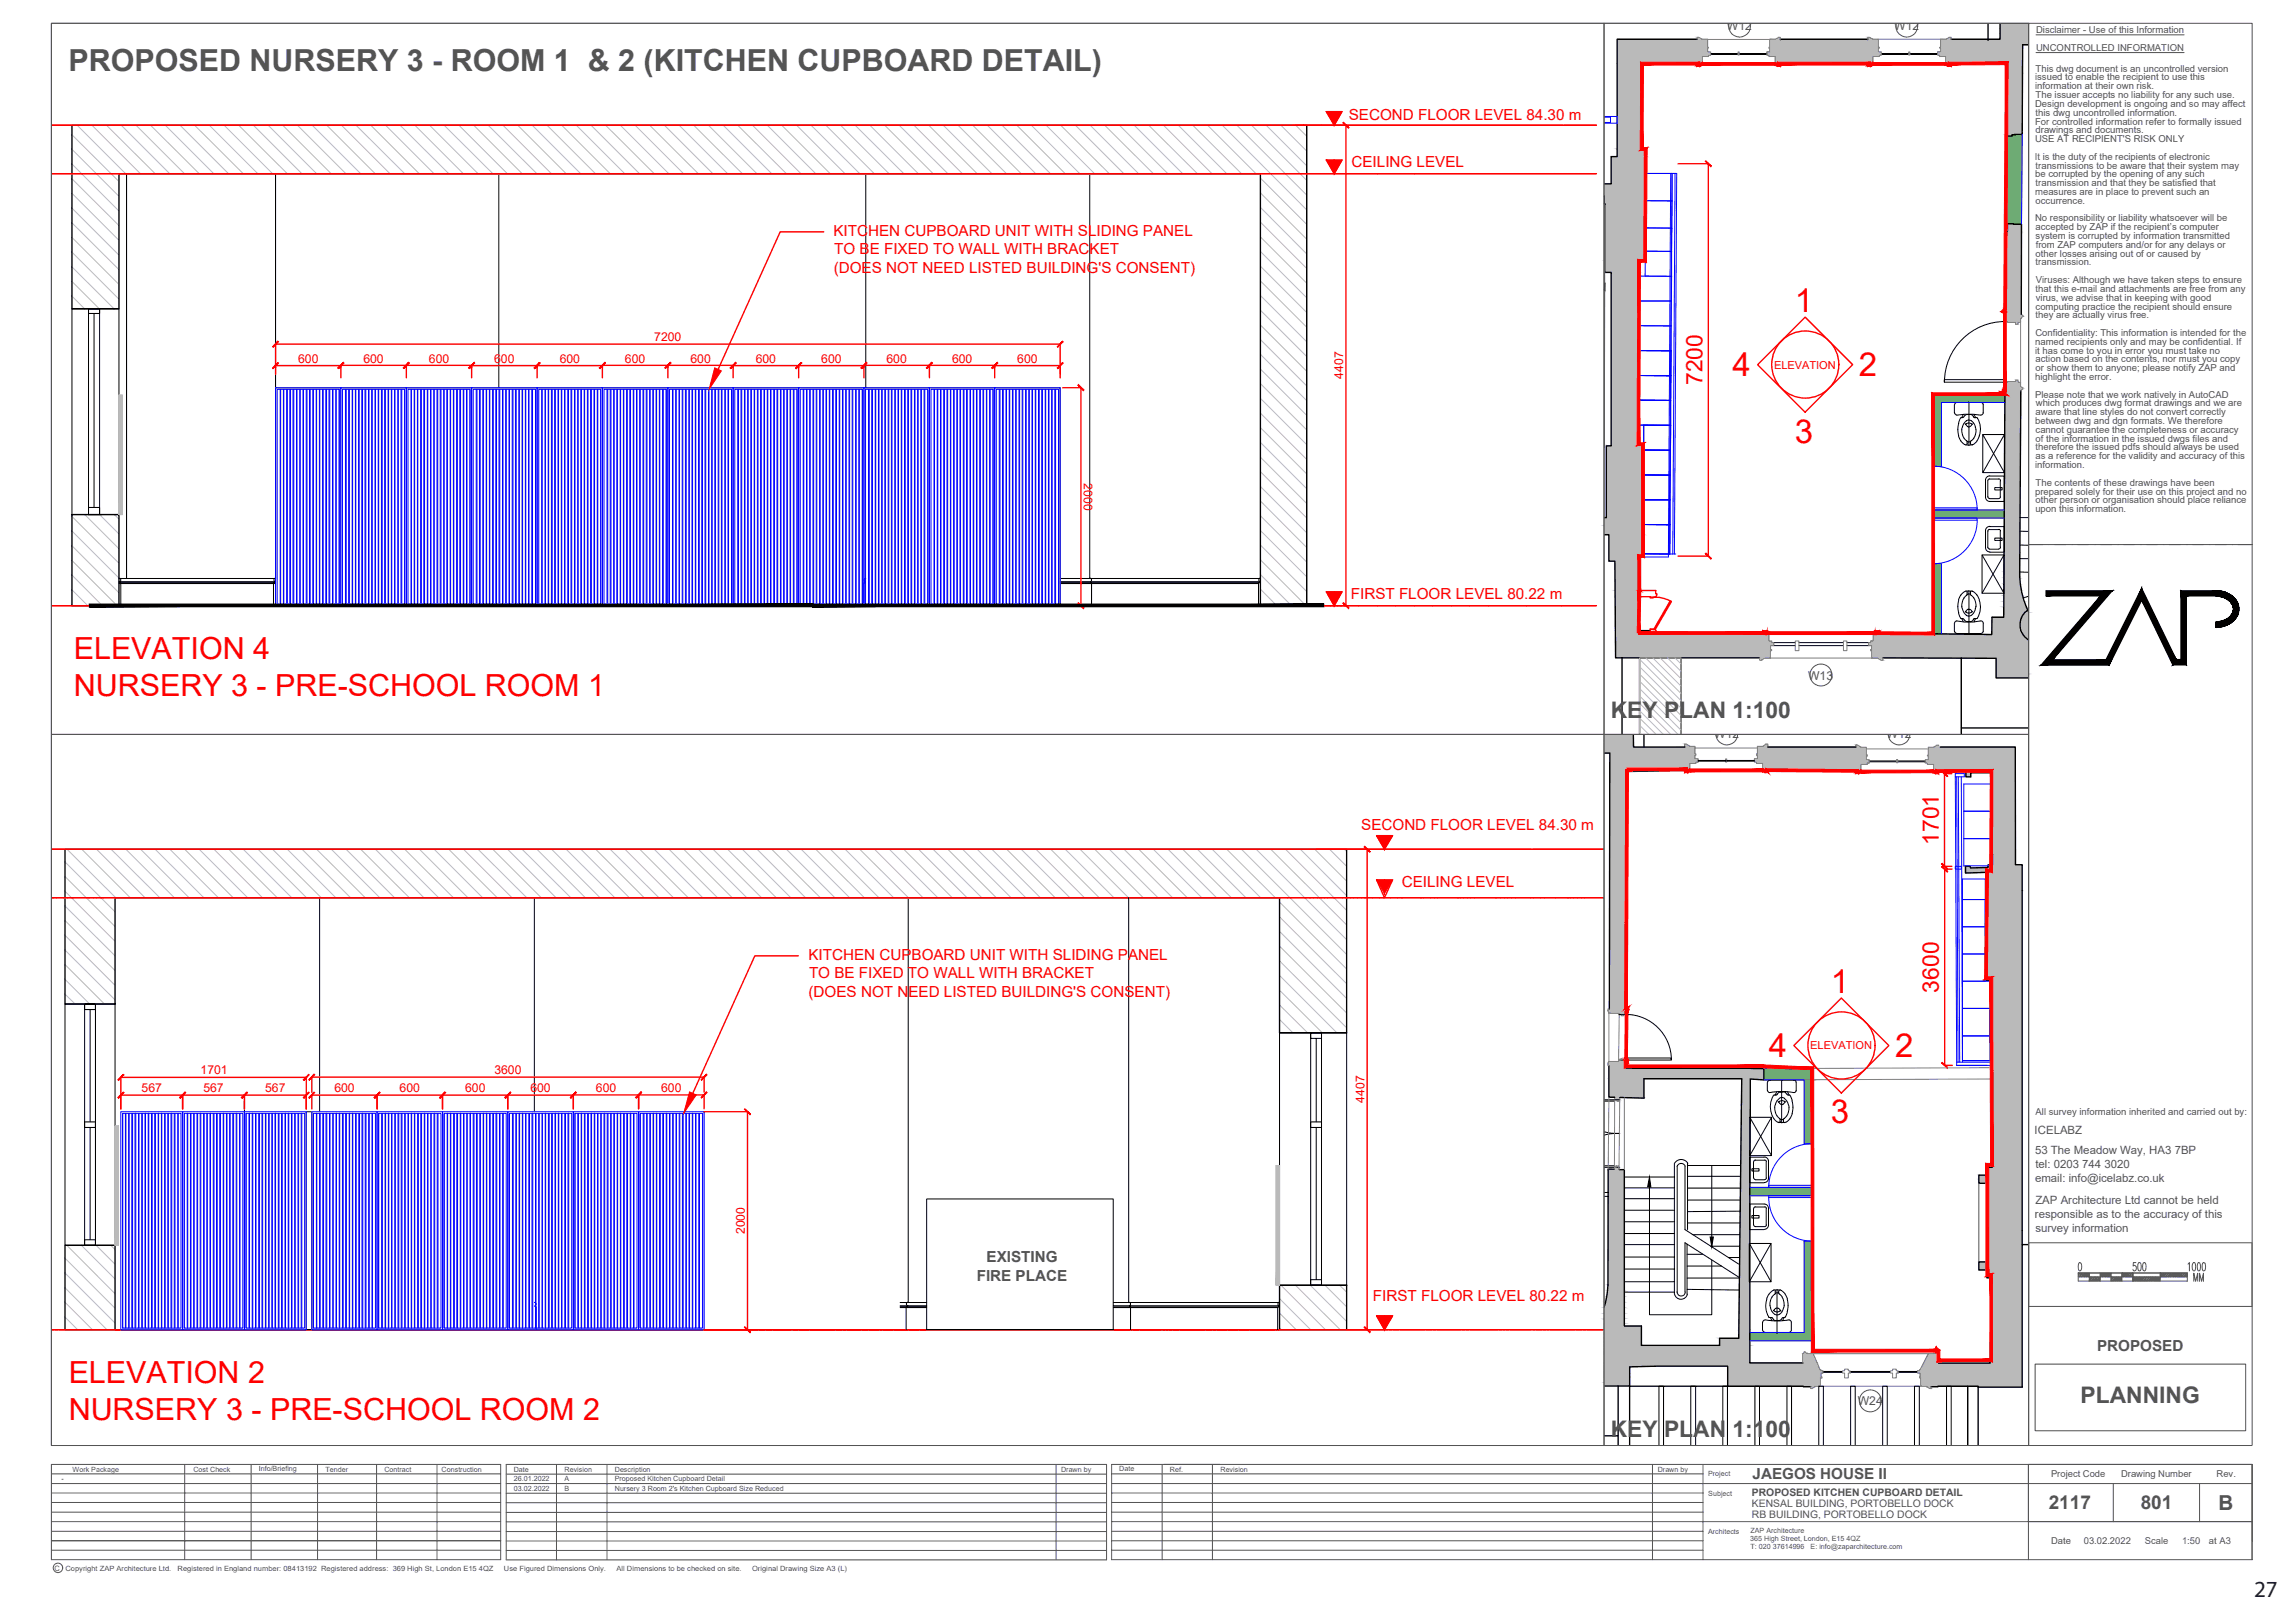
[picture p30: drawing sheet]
<svg xmlns="http://www.w3.org/2000/svg" width="420mm" height="297mm" viewBox="0 0 420 297" stroke-linecap="round" stroke-linejoin="round" font-family="sans-serif">
<defs><g id="words">
<g font-size="6" fill="#f00">
<text x="328.5" y="57.1">1</text>
<text x="317.1" y="68.9">4</text>
<text x="340.2" y="68.9">2</text>
<text x="328.5" y="81">3</text>
<text x="335" y="181.7">1</text>
<text x="323.7" y="193.4">4</text>
<text x="346.8" y="193.4">2</text>
<text x="335" y="205.6">3</text>
</g>
<text font-size="5.6" fill="#545454" x="12.5" y="13">PROPOSED NURSERY 3 - ROOM 1 &amp; 2 (KITCHEN CUPBOARD DETAIL)</text>
<g font-size="5.6" fill="#f00">
<text x="13.5" y="120.7">ELEVATION 4</text>
<text x="13.5" y="127.4">NURSERY 3 - PRE-SCHOOL ROOM 1</text>
<text x="12.6" y="253.2">ELEVATION 2</text>
<text x="12.6" y="259.9">NURSERY 3 - PRE-SCHOOL ROOM 2</text>
</g>
<g font-size="4.2" fill="#f00">
<text x="311.6" y="70.5" transform="rotate(-90 311.6 70.5)">7200</text>
<text x="354.8" y="154.6" transform="rotate(-90 354.8 154.6)">1701</text>
<text x="354.8" y="181.6" transform="rotate(-90 354.8 181.6)">3600</text>
</g>
<g font-size="4.2" fill="#545454">
<text x="294.8" y="131.4">KEY PLAN 1:100</text>
<text x="380.8" y="256.8">PLANNING</text>
<text x="294.8" y="263">KEY PLAN 1:100</text>
</g>
<text font-size="4.2" fill="#231f20" x="412.5" y="292.2">27</text>
<text font-size="3.8" fill="#545454" x="406" y="276.3">B</text>
<g font-size="3.5" fill="#545454">
<text x="374.9" y="276.2">2117</text>
<text x="391.8" y="276.2">801</text>
</g>
<g font-size="2.8" fill="#f00">
<text x="246.8" y="21.9">SECOND FLOOR LEVEL 84.30 m</text>
<text x="247.3" y="30.6">CEILING LEVEL</text>
<text x="152.5" y="43.2">KITCHEN CUPBOARD UNIT WITH SLIDING PANEL</text>
<text x="152.7" y="46.5">TO BE FIXED TO WALL WITH BRACKET</text>
<text x="152.6" y="49.9">(DOES NOT NEED LISTED BUILDING'S CONSENT)</text>
<text x="247.2" y="109.6">FIRST FLOOR LEVEL 80.22 m</text>
<text x="249.1" y="151.9">SECOND FLOOR LEVEL 84.30 m</text>
<text x="256.5" y="162.3">CEILING LEVEL</text>
<text x="147.9" y="175.7">KITCHEN CUPBOARD UNIT WITH SLIDING PANEL</text>
<text x="148.1" y="179">TO BE FIXED TO WALL WITH BRACKET</text>
<text x="148" y="182.4">(DOES NOT NEED LISTED BUILDING'S CONSENT)</text>
<text x="251.3" y="238.1">FIRST FLOOR LEVEL 80.22 m</text>
</g>
<g font-size="2.8" fill="#545454">
<text x="180.6" y="231">EXISTING</text>
<text x="178.7" y="234.4">FIRE PLACE</text>
<text x="383.8" y="247.3">PROPOSED</text>
<text x="320.7" y="270.7">JAEGOS HOUSE II</text>
</g>
<g font-size="2.2" fill="#545454">
<text x="316" y="5.6">W12</text>
<text x="346.6" y="5.6">W12</text>
<text x="330.9" y="124.3">W13</text>
<text x="313.7" y="135.1">W12</text>
<text x="345.3" y="135.1">W12</text>
<text x="340" y="257.2">W24</text>
</g>
<g font-size="2.2" fill="#f00">
<text x="119.7" y="62.5">7200</text>
<text x="54.6" y="66.4">600</text>
<text x="66.5" y="66.4">600</text>
<text x="78.5" y="66.4">600</text>
<text x="90.4" y="66.4">600</text>
<text x="102.4" y="66.4">600</text>
<text x="114.4" y="66.4">600</text>
<text x="126.4" y="66.4">600</text>
<text x="138.3" y="66.4">600</text>
<text x="150.3" y="66.4">600</text>
<text x="162.2" y="66.4">600</text>
<text x="174.2" y="66.4">600</text>
<text x="186.2" y="66.4">600</text>
<text x="245.8" y="69.3" transform="rotate(-90 245.8 69.3)">4407</text>
<text x="198.3" y="88.4" transform="rotate(90 198.3 88.4)">2000</text>
<text x="36.7" y="196.6">1701</text>
<text x="90.5" y="196.6">3600</text>
<text x="25.9" y="199.9">567</text>
<text x="37.2" y="199.9">567</text>
<text x="48.5" y="199.9">567</text>
<text x="61.2" y="199.9">600</text>
<text x="73.1" y="199.9">600</text>
<text x="85.1" y="199.9">600</text>
<text x="97.1" y="199.9">600</text>
<text x="109.1" y="199.9">600</text>
<text x="121" y="199.9">600</text>
<text x="249.7" y="201.8" transform="rotate(-90 249.7 201.8)">4407</text>
<text x="136.3" y="225.9" transform="rotate(-90 136.3 225.9)">2000</text>
</g>
<g font-size="2.1" fill="#545454">
<text x="372.4" y="207.5">ICELABZ</text>
<text x="372.4" y="211.3">53 The Meadow Way, HA3 7BP</text>
<text x="372.5" y="213.7">tel: 0203 744 3020</text>
<text x="372.4" y="216.3">email: info@icelabz.co.uk</text>
<text x="372.5" y="220.4">ZAP Architecture Ltd cannot be held</text>
<text x="372.4" y="222.9">responsible as to the accuracy of this</text>
<text x="372.5" y="225.4">survey information</text>
</g>
<g font-size="2" fill="#f00">
<text x="324.7" y="67.4">ELEVATION</text>
<text x="331.3" y="192">ELEVATION</text>
</g>
<g font-size="1.9" fill="#545454">
<text x="320.6" y="273.8">PROPOSED KITCHEN CUPBOARD DETAIL</text>
<text x="320.6" y="275.7">KENSAL BUILDING, PORTOBELLO DOCK</text>
<text x="320.6" y="277.8">RB BUILDING, PORTOBELLO DOCK</text>
</g>
<g font-size="1.7" fill="#545454">
<text x="372.6" y="6">Disclaimer - Use of this Information</text>
<text x="372.6" y="9.2">UNCONTROLLED INFORMATION</text>
<text x="372.4" y="14.7">issued to enable the recipient to use this</text>
<text x="372.4" y="16.3">information at their own risk.</text>
<text x="372.5" y="13.1">This dwg document is an uncontrolled version</text>
<text x="372.5" y="17.9">The issuer accepts no liability for any such use.</text>
<text x="372.4" y="19.5">Design development is ongoing and so may affect</text>
<text x="372.4" y="22.8">For controlled information refer to formally issued</text>
<text x="372.5" y="21.1">this dwg uncontrolled information.</text>
<text x="372.4" y="29.2">It is the duty of the recipients of electronic</text>
<text x="372.4" y="26">USE AT RECIPIENT'S RISK ONLY</text>
<text x="372.5" y="24.4">drawings and documents.</text>
<text x="372.4" y="32.5">be corrupted by the opening of any such</text>
<text x="372.4" y="35.7">measures are in place to prevent such an</text>
<text x="372.5" y="30.9">transmissions to be aware that their system may</text>
<text x="372.5" y="34.1">transmission and that they be satisfied that</text>
<text x="372.4" y="40.5">No responsibility or liability whatsoever will be</text>
<text x="372.5" y="37.3">occurrence.</text>
<text x="372.5" y="42.1">accepted by ZAP if the recipient’s computer</text>
<text x="372.5" y="43.7">system is corrupted by information transmitted</text>
<text x="372.5" y="47">other losses arising out of or caused by</text>
<text x="372.6" y="45.4">from ZAP computers and/or for any delays or</text>
<text x="372.5" y="48.6">transmission.</text>
<text x="372.5" y="53.4">that this e-mail and attachments are free from any</text>
<text x="372.6" y="51.8">Viruses: Although we have taken steps to ensure</text>
<text x="372.5" y="56.6">computing practice the recipient should ensure</text>
<text x="372.5" y="58.2">they are actually virus free.</text>
<text x="372.6" y="55">virus, we advise that in keeping with good</text>
<text x="372.4" y="63.1">named recipients only and may be confidential. If</text>
<text x="372.4" y="64.7">it has come to you in error you must take no</text>
<text x="372.5" y="61.5">Confidentiality: This information is intended for the</text>
<text x="372.4" y="69.6">highlight the error.</text>
<text x="372.5" y="66.3">action based on the contents, nor must you copy</text>
<text x="372.5" y="67.9">or show them to anyone; please notify ZAP and</text>
<text x="372.4" y="72.8">Please note that we work natively in AutoCAD</text>
<text x="372.4" y="77.6">between dwg and dgn formats. We therefore</text>
<text x="372.5" y="76">aware that line styles do not convert correctly</text>
<text x="372.6" y="74.4">which produces dwg format drawings and we are</text>
<text x="372.5" y="79.2">cannot guarantee the completeness or accuracy</text>
<text x="372.5" y="80.8">of the information in the issued dwgs files and</text>
<text x="372.5" y="82.4">therefore the issued pdfs should always be used</text>
<text x="372.4" y="85.7">information.</text>
<text x="372.5" y="84.1">as a reference for the validity and accuracy of this</text>
<text x="372.5" y="88.9">The contents of these drawings have been</text>
<text x="372.4" y="90.5">prepared solely for their use on this project and no</text>
<text x="372.5" y="93.7">upon this information.</text>
<text x="372.5" y="92.1">other person or organisation should place reliance</text>
<text x="372.5" y="204.1">All survey information inherited and carried out by:</text>
<text x="375.4" y="270.3">Project Code</text>
<text x="388.2" y="270.3">Drawing Number</text>
<text x="405.7" y="270.3">Rev.</text>
<text x="375.3" y="282.6">Date</text>
<text x="381.3" y="282.6">03.02.2022</text>
<text x="392.5" y="282.6">Scale</text>
<text x="399.3" y="282.6">1:50</text>
<text x="404.3" y="282.6">at A3</text>
</g>
<text font-size="1.4" fill="#545454" x="10" y="287.4">C</text>
<g font-size="1.3" fill="#545454">
<text x="13.3" y="269.3">Work Package</text>
<text x="35.4" y="269.3">Cost Check</text>
<text x="47.4" y="269.2">Info/Briefing</text>
<text x="59.5" y="269.3">Tender</text>
<text x="70.4" y="269.3">Contract</text>
<text x="80.8" y="269.3">Construction</text>
<text x="94" y="269.3">Date</text>
<text x="103.3" y="269.3">Revision</text>
<text x="112.5" y="269.3">Description</text>
<text x="194.2" y="269.3">Drawn by</text>
<text x="204.8" y="269.2">Date</text>
<text x="214.1" y="269.3">Ref.</text>
<text x="223.4" y="269.3">Revision</text>
<text x="303.4" y="269.3">Drawn by</text>
<text x="11.3" y="271">-</text>
<text x="94" y="271">26.01.2022</text>
<text x="94" y="272.8">03.02.2022</text>
<text x="103.3" y="271.1">A</text>
<text x="103.3" y="272.8">B</text>
<text x="112.5" y="271.1">Proposed Kitchen Cupboard Detail</text>
<text x="112.5" y="272.8">Nursery 3 Room 2's Kitchen Cupboard Size Reduced</text>
<text x="312.6" y="270.2">Project</text>
<text x="312.6" y="273.7">Subject</text>
<text x="312.6" y="280.7">Architects</text>
<text x="320.4" y="280.6">ZAP Architecture</text>
<text x="12" y="287.4">Copyright ZAP Architecture Ltd.</text>
<text x="32.5" y="287.4">Registered in England number: 08413192 Registered address: 369 High St, London E15 4QZ</text>
<text x="92.2" y="287.4">Use Figured Dimensions Only.</text>
<text x="112.8" y="287.4">All Dimensions to be checked on site.</text>
<text x="137.6" y="287.4">Original Drawing Size A3 (L)</text>
<text x="320.3" y="282">365 High Street, London, E15 4QZ</text>
<text x="320.4" y="283.5">T: 020 37614996</text>
<text x="331.3" y="283.5">E: info@zaparchitecture.com</text>
</g>
</g></defs>
<g fill="none" stroke="#545454" stroke-width=".18">
<path d="M380.3 232.9h20v1.5h-20zM380.3 233.7h20M380.5 231.1l.1-.1a.94 .94 0 0 1 0 1.6l-.2-.3-.1-.4zM380.6 232.9l-.3 .3M380.8 232.9l-.5 .4M381 232.9l-.7 .6M381.1 232.9l-.7 .8M381.3 232.9l-.7 .8M381.6 232.9l-.8 .8M381.7 232.9l-.7 .8M381.9 232.9l-.7 .8M382.1 232.9l-.7 .8"/>
<path d="M382.3 232.9l-.7 .8M382.4 233.3l-.5 .4M382.4 233.5l-.3 .2M382.4 233.1l-.6 .6M382.4 233.7h.1M382.4 232.9v1.5l.7-.7M382.5 233.7l-.1 .2M382.7 233.7l-.3 .4M382.9 233.7l-.5 .6M383.3 233.7l-.7 .7M383.5 233.7l-.7 .7M383.7 233.7l-.8 .7"/>
<path d="M383.9 233.7l-.7 .7M384.1 233.7l-.8 .7M384.3 233.7l-.8 .7M384.3 234.2l-.2 .2M384.3 232.9v1.5M384.3 233.8l-.6 .6M384.3 234l-.4 .4M384.5 232.9l-.2 .1M384.6 232.9l-.3 .3M384.8 232.9l-.5 .5M385 232.9l-.7 .7M385.2 232.9l-.7 .8"/>
<path d="M385.4 232.9l-.7 .8M385.6 232.9l-.8 .8M385.8 232.9l-.7 .8M386 232.9l-.7 .8M386.2 232.9l-.8 .8M386.3 233l-.7 .7M386.3 233.6l-.1 .1M386.3 232.9v1.5M386.3 233.2l-.5 .5M386.3 233.4l-.3 .3M386.4 233.7l-.1 .1M386.6 233.7l-.3 .3"/>
<path d="M386.8 233.7l-.5 .5M387 233.7l-.7 .6M387.2 233.7l-.7 .7M387.4 233.7l-.8 .7M387.6 233.7l-.8 .7M387.8 233.7l-.8 .7M388 233.7l-.8 .7M388.2 233.7l-.8 .7M388.3 233.7l-.7 .7M388.3 234.3l-.1 .1M388.3 232.9h.1M388.3 232.9v1.5"/>
<path d="M388.3 233.9l-.5 .5M388.3 234.1l-.3 .3M388.5 232.9l-.2 .2M388.7 232.9l-.4 .4M388.9 232.9l-.6 .6M389.1 232.9l-.7 .8M389.3 232.9l-.7 .8M389.5 232.9l-.8 .8M389.7 232.9l-.8 .8M389.9 232.9l-.8 .8M390.1 232.9l-.8 .8M390.3 232.9l-.8 .8"/>
<path d="M390.3 233.3l-.4 .4M390.3 232.9v1.5l.8-.7M390.3 233.5l-.2 .2M390.3 233.1l-.6 .6M390.5 233.7l-.2 .1M390.7 233.7l-.4 .3M390.9 233.7l-.6 .6M390.9 231h-.5v.7l.1-.1a.51 .51 0 0 1 .5 .5 .51 .51 0 0 1-.5 .5l-.2-.3M391.3 233.7l-.8 .7M391.3 231.1l.3-.1 .2 .3v1l-.2 .3-.3-.1v-.2zM391.5 233.7l-.8 .7M391.6 233.7l-.7 .7"/>
<path d="M391.9 233.7l-.8 .7M392 233.7l-.7 .7M392.2 231.1h.4l.1 .6v.6l-.3 .3a1.32 1.32 0 0 1-.2-1.5zM392.2 233.7l-.7 .7M392.4 233.7l-.7 .7M392.6 233.7l-.7 .7M392.8 233.7l-.7 .7M393 233.7l-.7 .7M393.2 233.7l-.8 .7M393.4 233.7l-.7 .7M393.6 233.7l-.8 .7M393.8 233.7l-.8 .7"/>
<path d="M394 233.7l-.8 .7M394.2 233.7l-.8 .7M394.4 233.7l-.8 .7M394.6 233.7l-.8 .7M394.8 233.7l-.8 .7M394.9 233.7l-.7 .7M395.1 233.7l-.7 .7M395.3 233.9l-.5 .5M395.3 234.1l-.3 .3M395.3 232.9h.1M395.3 232.9v1.5M395.3 233.7l-.7 .7"/>
<path d="M395.3 234.3l-.1 .1M395.5 232.9l-.2 .2M395.7 232.9l-.4 .4M395.9 232.9l-.6 .6M396.1 232.9l-.7 .8M396.3 232.9l-.8 .8M396.5 232.9l-.8 .8M396.7 232.9l-.8 .8M396.9 232.9l-.8 .8M397 232.9l-.7 .8M397.3 232.9l-.8 .8M397.4 232.9l-.7 .8"/>
<path d="M397.6 232.9l-.7 .8M397.8 232.9l-.7 .8M398 232.9l-.7 .8M398.2 232.9l-.7 .8M398.4 232.9l-.7 .8M398.6 232.9l-.8 .8M398.8 232.9l-.7 .8M399 232.9l-.8 .8M399.2 232.9l-.8 .8M399.4 232.9l-.8 .8M399.6 232.9l-.8 .8M399.8 232.9l-.8 .8"/>
<path d="M400 232.9l-.8 .8M400.2 232.9l-.8 .8M400.3 233l-.7 .7M400.3 233.6l-.1 .1M400.3 233.2l-.5 .5M400.3 233.4l-.3 .3M400.4 231.3l.3-.3v1.6M401.4 231.1h.3l.1 .6v.6l-.3 .3a1.22 1.22 0 0 1-.1-1.5zM401.5 234.5v-1.5l.3 1.5 .4-1.5v1.5M402.2 231.1l.2-.1 .3 .3v1l-.3 .3-.2-.3zM402.5 234.5v-1.5l.4 1.5 .4-1.5v1.5M403.1 231.1l.2-.1a1.1 1.1 0 0 1 0 1.6l-.3-.3z"/>
</g>
<g fill="none" stroke="#000" stroke-width=".18">
<path d="M23.2 31.8v74.1M50.4 31.8v74.1h-28.6M91.3 31.8v39.2M158.4 31.8v39.2M199.4 31.8v74.1M13.2 56.5h8.6v37.7h-8.6zM16.2 56.5h2v.9h-2zM16.2 56.5h2v37.7h-2zM17.2 57.4v35.5M50.4 71h143.6v39.8h-143.6zM16.2 92.9h2v1.3h-2zM21.8 106.5h28.6"/>
<path d="M21.8 106.6h28.6M21.8 106.8h28.6M21.9 105.8a.36 .36 0 0 1 .1 .6M21.9 106.4v.2l.2 .2v4M22 106.4h-.1M50.1 106.8v4M50.2 106.4h.1M50.3 106.4v.2l-.2 .2M50.4 105.8a.36 .36 0 0 0-.1 .6M194 106.5h36.5M194 106.6h36.5M194 106.8h36.3"/>
<path d="M194 105.9h36.7M199.5 105.8a.36 .36 0 0 1 .1 .6M199.6 106.4l-.1 .2 .3 .2v4M199.6 106.4h.1M230.3 106.8v4M230.5 106.4h.1M230.5 106.6l-.2 .2M230.5 106.4v.2M230.5 106.6h.1M230.6 105.8a.36 .36 0 0 0-.1 .6"/>
</g>
<g fill="none" stroke="#bababa" stroke-width=".18">
<path d="M13.2 24.7l8.6 8.5M13.2 27.3l8.6 8.6M13.2 30l8.6 8.6M13.2 32.7l8.6 8.6M13.2 35.4l8.6 8.6M13.2 38.1l8.6 8.6M14.1 22.9l8.9 8.9M16.8 22.9l8.9 8.9M19.5 22.9l8.9 8.9M22.2 22.9l8.9 8.9M24.9 22.9l8.9 8.9M27.6 22.9l8.9 8.9"/>
<path d="M30.3 22.9l8.8 8.9M33 22.9l8.8 8.9M35.6 22.9l8.9 8.9M38.3 22.9l8.9 8.9M41 22.9l8.9 8.9M43.7 22.9l8.9 8.9M46.4 22.9l8.8 8.9M49.1 22.9l8.8 8.9M51.7 22.9l8.9 8.9M54.4 22.9l8.9 8.9M57.1 22.9l8.9 8.9M59.8 22.9l8.9 8.9"/>
<path d="M62.5 22.9l8.9 8.9M65.2 22.9l8.9 8.9M67.9 22.9l8.8 8.9M70.6 22.9l8.8 8.9M73.2 22.9l8.9 8.9M75.9 22.9l8.9 8.9M78.6 22.9l8.9 8.9M81.3 22.9l8.9 8.9M84 22.9l8.9 8.9M86.7 22.9l8.9 8.9M89.3 22.9l9 8.9M92 22.9l8.9 8.9"/>
<path d="M94.7 22.9l8.9 8.9M97.4 22.9l8.9 8.9M100.1 22.9l8.9 8.9M102.8 22.9l8.9 8.9M105.5 22.9l8.8 8.9M108.2 22.9l8.8 8.9M110.8 22.9l8.9 8.9M113.5 22.9l8.9 8.9M116.2 22.9l8.9 8.9M118.9 22.9l8.9 8.9M121.6 22.9l8.9 8.9M124.3 22.9l8.9 8.9"/>
<path d="M127 22.9l8.9 8.9M129.7 22.9l8.8 8.9M132.4 22.9l8.8 8.9M135 22.9l8.9 8.9M137.7 22.9l8.9 8.9M140.4 22.9l8.9 8.9M143.1 22.9l8.8 8.9M145.8 22.9l8.8 8.9M148.4 22.9l8.9 8.9M151.1 22.9l8.9 8.9M153.8 22.9l8.9 8.9M156.5 22.9l8.9 8.9"/>
<path d="M159.2 22.9l8.9 8.9M161.9 22.9l8.9 8.9M164.6 22.9l8.9 8.9M167.3 22.9l8.8 8.9M170 22.9l8.8 8.9M172.6 22.9l8.9 8.9M175.3 22.9l8.9 8.9M178 22.9l8.9 8.9M180.7 22.9l8.8 8.9M183.4 22.9l8.9 8.9M186.1 22.9l8.9 8.9M188.7 22.9l8.9 8.9"/>
<path d="M191.4 22.9l8.9 8.9M194.1 22.9l8.9 8.9M196.8 22.9l8.9 8.9M199.5 22.9l8.9 8.9M202.2 22.9l8.9 8.9M204.9 22.9l8.8 8.9M207.6 22.9l8.8 8.9M210.2 22.9l8.9 8.9M212.9 22.9l8.9 8.9M215.6 22.9l8.9 8.9M218.3 22.9l8.9 8.9M221 22.9l8.9 8.9"/>
<path d="M223.7 22.9l15.4 15.5M226.4 22.9l12.7 12.8M229.1 22.9l10 10.1M230.7 32.6l8.4 8.5M230.7 35.3l8.4 8.5M230.7 37.9l8.4 8.6M231.7 22.9l7.4 7.4M234.4 22.9l4.7 4.7M237.1 22.9l2 2M13.2 40.8l8.6 8.5M13.2 43.4l8.6 8.6M13.2 46.1l8.6 8.6"/>
<path d="M13.2 48.8l7.7 7.7M13.2 51.5l5 5M13.2 54.2l2.3 2.3M230.7 40.6l8.4 8.5M230.7 43.3l8.4 8.5M230.7 46l8.4 8.5M230.7 48.7l8.4 8.5M230.7 51.4l8.4 8.5M230.7 54.1l8.4 8.5M230.7 56.8l8.4 8.5M230.7 59.5l8.4 8.5M21.8 72.3h.6v21.9h-.6z"/>
<path d="M230.7 62.1l8.4 8.5M230.7 64.8l8.4 8.5M230.7 67.5l8.4 8.5M230.7 70.2l8.4 8.5M230.7 72.9l8.4 8.5M230.7 75.6l8.4 8.5M230.7 78.3l8.4 8.4M13.2 94.5l8.6 8.6M13.2 97.2l8.6 8.6M13.2 99.9l8.6 8.6M15.5 94.2l6.3 6.2M18.2 94.2l3.6 3.5"/>
<path d="M20.9 94.2l.9 .8M230.7 81l8.4 8.4M230.7 83.7l8.4 8.4M230.7 86.3l8.4 8.5M230.7 89l8.4 8.5M230.7 91.7l8.4 8.5M230.7 94.4l8.4 8.5M230.7 97.1l8.4 8.5M230.7 99.7l8.4 8.6M13.2 102.6l8.2 8.2M13.2 105.2l5.5 5.6M13.2 107.9l2.9 2.9"/>
<path d="M13.2 110.6l.2 .2M230.7 102.4l8.3 8.4M230.7 105.1l5.7 5.7M230.7 107.8l3 3M230.7 110.5l.3 .3"/>
</g>
<path d="M13.2 22.9h225.9v87.9h-225.9v-16.6h8.6v16.6h208.9v-79h-208.9v24.7h-8.6z" fill="none" stroke="#000" stroke-width=".25"/>
<g fill="#f00" stroke="#f00" stroke-width=".18">
<path d="M244.2 108.3v2.5l1.4-2.5zM242.7 108.3h1.5v2.5z"/>
<path d="M244.2 29.3v2.5l1.4-2.5zM242.7 29.3h1.5v2.5z"/>
<path d="M244.2 20.4v2.5l1.4-2.5zM242.7 20.4h1.5v2.5z"/>
<path d="M245.8 110.4l1.1 .9-1-1zM245.8 110.4l1.1 .9-.1 .1z"/>
<path d="M245.8 22.5l1 1 .1-.1zM245.8 22.5l.1-.1 1 1z"/>
<path d="M50.9 66.4l-.9 1 1-1zM49.9 67.3l1-.9-.9 1z"/>
<path d="M61.8 67.3l.2 .1 .8-1zM62.8 66.4h.1l-.9 1z"/>
<path d="M50.9 62.4l-.9 1.1 1-.9zM50.9 62.4l-.9 1.1-.1-.1z"/>
<path d="M194.4 62.4l-.9 1 .1 .1zM194.4 62.4l.2 .2-1 .9z"/>
<path d="M197.3 70.5l.9 1 .2-.1zM197.4 70.4l1 1-1.1-.9z"/>
<path d="M197.4 110.3l-.1 .1 1.1 .9zM197.3 110.4l1.1 .9-.2 .1z"/>
<path d="M62.8 66.3l-.8 1.1 .9-1zM61.8 67.3l1-1-.8 1.1z"/>
<path d="M74.8 66.3l-1 1 .1 .1zM74.8 66.3l.1 .1-1 1z"/>
<path d="M74.8 66.3l-.9 1.1 1-1zM74.8 66.3l-.9 1.1-.1-.1z"/>
<path d="M85.8 67.3l.1 .1 .9-1.1zM86.8 66.3l.1 .1-1 1z"/>
<path d="M86.8 66.4l-.9 1 1-1zM85.8 67.3l1-.9-.9 1z"/>
<path d="M97.7 67.3l.1 .1 .9-1zM98.7 66.4h.1l-1 1z"/>
<path d="M98.7 66.4l-.9 1 1-1zM97.7 67.3l1-.9-.9 1z"/>
<path d="M109.7 67.3l.1 .1 .9-1zM110.7 66.4h.1l-1 1z"/>
<path d="M110.7 66.3l-.9 1.1 1-1zM109.7 67.3l1-1-.9 1.1z"/>
<path d="M122.6 66.3l-.9 1 .1 .1zM122.6 66.3l.2 .1-1 1z"/>
<path d="M122.6 66.3l-.8 1.1 1-1zM122.6 66.3l-.8 1.1-.1-.1z"/>
<path d="M134.6 66.3l-1 1 .2 .1zM134.6 66.3l.1 .1-.9 1z"/>
<path d="M134.6 66.4l-.8 1 .9-1zM133.6 67.3l1-.9-.8 1z"/>
<path d="M145.6 67.3l.1 .1 .9-1zM146.6 66.4h.1l-1 1z"/>
<path d="M146.6 66.4l-.9 1 1-1zM145.6 67.3l1-.9-.9 1z"/>
<path d="M157.6 67.3l.1 .1 .9-1zM158.6 66.4h.1l-1 1z"/>
<path d="M158.6 66.3l-.9 1.1 1-1zM157.6 67.3l1-1-.9 1.1z"/>
<path d="M170.5 66.3l-1 1 .1 .1zM170.5 66.3l.1 .1-1 1z"/>
<path d="M170.5 66.3l-.9 1.1 1-1zM170.5 66.3l-.9 1.1-.1-.1z"/>
<path d="M182.5 66.3l-1 1 .1 .1zM182.5 66.3l.1 .1-1 1z"/>
<path d="M182.5 66.4l-.9 1 1-1zM181.5 67.3l1-.9-.9 1z"/>
<path d="M193.5 67.3l.1 .1 .8-1zM194.4 66.4h.2l-1 1z"/>
<path d="M312.1 29.5l1 1 .1-.1zM312.1 29.5l.1-.1 1 1z"/>
<path d="M312.1 101.3l1.1 .9-1-1zM312.1 101.3l1.1 .9-.1 .1z"/>
</g>
<g fill="none" stroke="#f00" stroke-width=".25">
<path d="M9.4 22.9h.1M9.4 31.8h.1M9.5 22.9h.1M9.5 31.8h.1M9.6 22.9h.1M9.6 31.8h.1M9.8 22.9h.1M9.8 31.8h.1M9.9 22.9h.1M9.9 31.8h.1M10 22.9h.1M10 31.8h.1"/>
<path d="M10.1 22.9h.1M10.1 31.8h.1M10.3 22.9h.1M10.3 31.8h.1M10.4 22.9h.1M10.4 31.8h.1M10.5 22.9h.1M10.5 31.8h.1M10.6 22.9h.2M10.6 31.8h.2M10.8 22.9h.1M10.8 31.8h.1"/>
<path d="M10.9 22.9h.1M10.9 31.8h.1M11.1 22.9h.1M11.1 31.8h.1M11.1 22.9h.2M11.1 31.8h.2M11.3 22.9h.1M11.3 31.8h.1M11.4 22.9h.1M11.4 31.8h.1M11.6 22.9h.1M11.6 31.8h.1"/>
<path d="M11.8 22.9h.1M11.8 31.8h.1M11.9 22.9h.1M11.9 31.8h.1M12.1 22.9h.1M12.1 31.8h.1M12.3 22.9h.1M12.3 31.8h.1M12.4 22.9h.1M12.4 31.8h.1M12.6 22.9h.1M12.6 31.8h.1"/>
<path d="M12.8 22.9h.1M12.8 31.8h.1M12.9 22.9h.1M12.9 31.8h.1M13.1 22.9h.1M13.1 31.8h.1M13.3 22.9h.1M13.3 31.8h.1M13.4 22.9h.1M13.4 31.8h.1M13.6 22.9h.1M13.6 31.8h.1"/>
<path d="M13.6 22.9h.2M13.6 31.8h.2M13.8 22.9h.1M13.8 31.8h.1M13.9 22.9h.1M13.9 31.8h.1M14.1 22.9h.1M14.1 31.8h.1M14.1 22.9h.2M14.1 31.8h.2M14.3 22.9h.1M14.3 31.8h.1"/>
<path d="M14.4 22.9h.1M14.4 31.8h.1M14.6 22.9h.1M14.6 31.8h.1M14.6 22.9h.2M14.6 31.8h.2M14.8 22.9h.1M14.8 31.8h.1M14.9 22.9h.4M14.9 31.8h.4M15.3 22.9h.1M15.3 31.8h.1"/>
<path d="M15.4 22.9h.1M15.4 31.8h.1M15.6 22.9h.1M15.6 31.8h.1M15.7 22.9h.1M15.7 31.8h.1M15.8 22.9h.1M15.8 31.8h.1M15.9 22.9h.1M15.9 31.8h.1M16.1 22.9h.1M16.1 31.8h.1"/>
<path d="M16.2 22.9h.1M16.2 31.8h.1M16.3 22.9h.1M16.3 31.8h.1M16.4 22.9h.1M16.4 31.8h.1M16.6 22.9h.1M16.6 31.8h.1M16.7 22.9h.1M16.7 31.8h.1M16.8 22.9h.1M16.8 31.8h.1"/>
<path d="M16.9 22.9h.1M16.9 31.8h.1M17.1 22.9h.1M17.1 31.8h.1M17.2 22.9h.1M17.2 31.8h.1M17.3 22.9h.1M17.3 31.8h.1M17.4 22.9h.2M17.4 31.8h.2M17.6 22.9h.1M17.6 31.8h.1"/>
<path d="M17.7 22.9h.1M17.7 31.8h.1M17.8 22.9h.1M17.8 31.8h.1M17.9 22.9h.2M17.9 31.8h.2M18.1 22.9h.1M18.1 31.8h.1M18.2 22.9h.1M18.2 31.8h.1M18.4 22.9h.1M18.4 31.8h.1"/>
<path d="M18.6 22.9h.1M18.6 31.8h.1M18.6 22.9h.2M18.6 31.8h.2M18.9 22.9h.1M18.9 31.8h.1M19.1 22.9h.1M19.1 31.8h.1M19.2 22.9h.1M19.2 31.8h.1M19.4 22.9h.1M19.4 31.8h.1"/>
<path d="M19.6 22.9h.1M19.6 31.8h.1M19.7 22.9h.1M19.7 31.8h.1M19.9 22.9h.1M19.9 31.8h.1M20.1 22.9h.1M20.1 31.8h.1M20.2 22.9h.1M20.2 31.8h.1M20.4 22.9h.1M20.4 31.8h.1"/>
<path d="M20.6 22.9h.1M20.6 31.8h.1M20.7 22.9h.1M20.7 31.8h.1M20.9 22.9h.1M20.9 31.8h.1M20.9 22.9h.2M20.9 31.8h.2M21.1 22.9h.1M21.1 31.8h.1M21.2 22.9h.1M21.2 31.8h.1"/>
<path d="M21.4 22.9h.1M21.4 31.8h.1M21.4 22.9h.2M21.4 31.8h.2M21.6 22.9h.1M21.6 31.8h.1M21.7 22.9h.1M21.7 31.8h.1M21.9 22.9h.1M21.9 31.8h.1M21.9 22.9h.2M21.9 31.8h.2"/>
<path d="M22.1 22.9h.1M22.1 31.8h.1M22.2 22.9h.1M22.2 31.8h.1M22.4 22.9h.1M22.4 31.8h.1M22.4 22.9h.2M22.4 31.8h.2M22.6 22.9h.1M22.6 31.8h.1M22.7 22.9h.1M22.7 31.8h.1"/>
<path d="M22.9 22.9h.1M22.9 31.8h.1M23 22.9h.1M23 31.8h.1M23.1 22.9h.1M23.1 31.8h.1M23.2 22.9h.1M23.2 31.8h.1M23.4 22.9h.1M23.4 31.8h.1M23.5 22.9h.1M23.5 31.8h.1"/>
<path d="M23.6 22.9h.1M23.6 31.8h.1M23.7 22.9h.1M23.7 31.8h.1M23.9 22.9h.1M23.9 31.8h.1M24 22.9h.1M24 31.8h.1M24.1 22.9h.1M24.1 31.8h.1M24.2 22.9h.1M24.2 31.8h.1"/>
<path d="M24.4 22.9h.1M24.4 31.8h.1M24.5 22.9h.1M24.5 31.8h.1M24.6 22.9h.1M24.6 31.8h.1M24.7 22.9h.2M24.7 31.8h.2M24.9 22.9h.1M24.9 31.8h.1M25 22.9h.1M25 31.8h.1"/>
<path d="M25.1 22.9h.1M25.1 31.8h.1M25.2 22.9h.1M25.2 31.8h.1M25.4 22.9h.1M25.4 31.8h.1M25.4 22.9h.2M25.4 31.8h.2M25.7 22.9h.1M25.7 31.8h.1M25.9 22.9h.1M25.9 31.8h.1"/>
<path d="M26 22.9h.1M26 31.8h.1M26.2 22.9h.1M26.2 31.8h.1M26.4 22.9h.1M26.4 31.8h.1M26.5 22.9h.1M26.5 31.8h.1M26.7 22.9h.1M26.7 31.8h.1M26.9 22.9h.1M26.9 31.8h.1"/>
<path d="M27 22.9h.1M27 31.8h.1M27.2 22.9h.1M27.2 31.8h.1M27.4 22.9h.1M27.4 31.8h.1M27.5 22.9h.1M27.5 31.8h.1M27.7 22.9h.1M27.7 31.8h.1M27.9 22.9h.1M27.9 31.8h.1"/>
<path d="M28 22.9h.1M28 31.8h.1M28.2 22.9h.1M28.2 31.8h.1M28.2 22.9h.2M28.2 31.8h.2M28.4 22.9h.1M28.4 31.8h.1M28.5 22.9h.1M28.5 31.8h.1M28.7 22.9h.1M28.7 31.8h.1"/>
<path d="M28.7 22.9h.2M28.7 31.8h.2M28.9 22.9h.1M28.9 31.8h.1M29 22.9h.1M29 31.8h.1M29.2 22.9h.1M29.2 31.8h.1M29.2 22.9h.2M29.2 31.8h.2M29.4 22.9h.1M29.4 31.8h.1"/>
<path d="M29.5 22.9h.1M29.5 31.8h.1M29.7 22.9h.1M29.7 31.8h.1M29.7 22.9h.2M29.7 31.8h.2M29.9 22.9h.1M29.9 31.8h.1M30 22.9h.1M30 31.8h.1M30.2 22.9h.1M30.2 31.8h.1"/>
<path d="M30.3 22.9h.1M30.3 31.8h.1M30.4 22.9h.1M30.4 31.8h.1M30.5 22.9h.1M30.5 31.8h.1M30.7 22.9h.1M30.7 31.8h.1M30.8 22.9h.1M30.8 31.8h.1M30.9 22.9h.1M30.9 31.8h.1"/>
<path d="M31 22.9h.1M31 31.8h.1M31.2 22.9h.1M31.2 31.8h.1M31.3 22.9h.1M31.3 31.8h.1M31.4 22.9h.1M31.4 31.8h.1M31.5 22.9h.1M31.5 31.8h.1M31.7 22.9h.1M31.7 31.8h.1"/>
<path d="M31.8 22.9h.1M31.8 31.8h.1M31.9 22.9h.1M31.9 31.8h.1M32 22.9h.1M32 31.8h.1M32.2 22.9h.1M32.2 31.8h.1M32.2 22.9h.2M32.2 31.8h.2M32.5 22.9h.1M32.5 31.8h.1"/>
<path d="M32.7 22.9h.1M32.7 31.8h.1M32.7 22.9h.2M32.7 31.8h.2M33 22.9h.1M33 31.8h.1M33.2 22.9h.1M33.2 31.8h.1M33.3 22.9h.1M33.3 31.8h.1M33.5 22.9h.1M33.5 31.8h.1"/>
<path d="M33.7 22.9h.1M33.7 31.8h.1M33.8 22.9h.1M33.8 31.8h.1M34 22.9h.1M34 31.8h.1M34.2 22.9h.1M34.2 31.8h.1M34.3 22.9h.1M34.3 31.8h.1M34.5 22.9h.1M34.5 31.8h.1"/>
<path d="M34.7 22.9h.1M34.7 31.8h.1M34.8 22.9h.1M34.8 31.8h.1M35 22.9h.1M35 31.8h.1M35 22.9h.2M35 31.8h.2M35.2 22.9h.1M35.2 31.8h.1M35.3 22.9h.1M35.3 31.8h.1"/>
<path d="M35.4 22.9h.1M35.4 31.8h.1M35.5 22.9h.2M35.5 31.8h.2M35.7 22.9h.1M35.7 31.8h.1M35.8 22.9h.1M35.8 31.8h.1M36 22.9h.1M36 31.8h.1M36 22.9h.2M36 31.8h.2"/>
<path d="M36.2 22.9h.1M36.2 31.8h.1M36.3 22.9h.1M36.3 31.8h.1M36.5 22.9h.1M36.5 31.8h.1M36.5 22.9h.2M36.5 31.8h.2M36.7 22.9h.1M36.7 31.8h.1M36.8 22.9h.1M36.8 31.8h.1"/>
<path d="M37 22.9h.1M37 31.8h.1M37.1 22.9h.1M37.1 31.8h.1M37.2 22.9h.1M37.2 31.8h.1M37.3 22.9h.1M37.3 31.8h.1M37.5 22.9h.1M37.5 31.8h.1M37.6 22.9h.1M37.6 31.8h.1"/>
<path d="M37.7 22.9h.1M37.7 31.8h.1M37.8 22.9h.1M37.8 31.8h.1M38 22.9h.1M38 31.8h.1M38.1 22.9h.1M38.1 31.8h.1M38.2 22.9h.1M38.2 31.8h.1M38.3 22.9h.1M38.3 31.8h.1"/>
<path d="M38.5 22.9h.1M38.5 31.8h.1M38.6 22.9h.1M38.6 31.8h.1M38.7 22.9h.1M38.7 31.8h.1M38.8 22.9h.1M38.8 31.8h.1M39 22.9h.1M39 31.8h.1M39 22.9h.2M39 31.8h.2"/>
<path d="M39.2 22.9h.1M39.2 31.8h.1M39.3 22.9h.1M39.3 31.8h.1M39.5 22.9h.1M39.5 31.8h.1M39.5 22.9h.2M39.5 31.8h.2M39.8 22.9h.1M39.8 31.8h.1M40 22.9h.1M40 31.8h.1"/>
<path d="M40 22.9h.2M40 31.8h.2M40.3 22.9h.1M40.3 31.8h.1M40.5 22.9h.1M40.5 31.8h.1M40.6 22.9h.1M40.6 31.8h.1M40.8 22.9h.1M40.8 31.8h.1M41 22.9h.1M41 31.8h.1"/>
<path d="M41.1 22.9h.1M41.1 31.8h.1M41.3 22.9h.1M41.3 31.8h.1M41.5 22.9h.1M41.5 31.8h.1M41.6 22.9h.1M41.6 31.8h.1M41.8 22.9h.1M41.8 31.8h.1M42 22.9h.1M42 31.8h.1"/>
<path d="M42.1 22.9h.1M42.1 31.8h.1M42.2 22.9h.1M42.2 31.8h.1M42.3 22.9h.2M42.3 31.8h.2M42.5 22.9h.1M42.5 31.8h.1M42.6 22.9h.1M42.6 31.8h.1M42.7 22.9h.1M42.7 31.8h.1"/>
<path d="M42.8 22.9h.2M42.8 31.8h.2M43 22.9h.1M43 31.8h.1M43.1 22.9h.1M43.1 31.8h.1M43.3 22.9h.1M43.3 31.8h.1M43.3 22.9h.2M43.3 31.8h.2M43.5 22.9h.1M43.5 31.8h.1"/>
<path d="M43.6 22.9h.1M43.6 31.8h.1M43.8 22.9h.1M43.8 31.8h.1M43.8 22.9h.2M43.8 31.8h.2M44 22.9h.1M44 31.8h.1M44.1 22.9h.1M44.1 31.8h.1M44.3 22.9h.1M44.3 31.8h.1"/>
<path d="M44.4 22.9h.1M44.4 31.8h.1M44.5 22.9h.1M44.5 31.8h.1M44.6 22.9h.1M44.6 31.8h.1M44.8 22.9h.1M44.8 31.8h.1M44.9 22.9h.1M44.9 31.8h.1M45 22.9h.1M45 31.8h.1"/>
<path d="M45.1 22.9h.1M45.1 31.8h.1M45.3 22.9h.1M45.3 31.8h.1M45.4 22.9h.1M45.4 31.8h.1M45.5 22.9h.1M45.5 31.8h.1M45.6 22.9h.1M45.6 31.8h.1M45.8 22.9h.1M45.8 31.8h.1"/>
<path d="M45.8 22.9h.2M45.8 31.8h.2M46 22.9h.1M46 31.8h.1M46.1 22.9h.1M46.1 31.8h.1M46.3 22.9h.1M46.3 31.8h.1M46.3 22.9h.2M46.3 31.8h.2M46.5 22.9h.1M46.5 31.8h.1"/>
<path d="M46.6 22.9h.1M46.6 31.8h.1M46.8 22.9h.1M46.8 31.8h.1M46.8 22.9h.2M46.8 31.8h.2M47.1 22.9h.1M47.1 31.8h.1M47.3 22.9h.1M47.3 31.8h.1M47.3 22.9h.2M47.3 31.8h.2"/>
<path d="M47.6 22.9h.1M47.6 31.8h.1M47.8 22.9h.1M47.8 31.8h.1M47.9 22.9h.1M47.9 31.8h.1M48.1 22.9h.1M48.1 31.8h.1M48.3 22.9h.1M48.3 31.8h.1M48.4 22.9h.1M48.4 31.8h.1"/>
<path d="M48.6 22.9h.1M48.6 31.8h.1M48.8 22.9h.1M48.8 31.8h.1M48.9 22.9h.1M48.9 31.8h.1M49 22.9h.1M49 31.8h.1M49.1 22.9h.1M49.1 31.8h.1M49.3 22.9h.1M49.3 31.8h.1"/>
<path d="M49.4 22.9h.1M49.4 31.8h.1M49.5 22.9h.1M49.5 31.8h.1M49.6 22.9h.2M49.6 31.8h.2M49.8 22.9h.1M49.8 31.8h.1M49.9 22.9h.1M49.9 31.8h.1M50.1 22.9h.1M50.1 31.8h.1"/>
<path d="M50.1 22.9h.2M50.1 31.8h.2M50.3 22.9h.1M50.3 31.8h.1M50.4 22.9h.1M50.4 31.8h.1M50.6 22.9h.1M50.6 31.8h.1M50.6 22.9h.2M50.6 31.8h.2M50.8 22.9h.1M50.8 31.8h.1"/>
<path d="M50.9 22.9h.1M50.9 31.8h.1M51.1 22.9h.1M51.1 31.8h.1M51.1 22.9h.2M51.1 31.8h.2M51.3 22.9h.1M51.3 31.8h.1M51.4 22.9h.1M51.4 31.8h.1M51.6 22.9h.1M51.6 31.8h.1"/>
<path d="M51.7 22.9h.1M51.7 31.8h.1M51.8 22.9h.1M51.8 31.8h.1M51.9 22.9h.1M51.9 31.8h.1M52.1 22.9h.1M52.1 31.8h.1M52.2 22.9h.1M52.2 31.8h.1M52.3 22.9h.1M52.3 31.8h.1"/>
<path d="M52.4 22.9h.1M52.4 31.8h.1M52.6 22.9h.1M52.6 31.8h.1M52.6 22.9h.2M52.6 31.8h.2M52.8 22.9h.1M52.8 31.8h.1M52.9 22.9h.1M52.9 31.8h.1M53.1 22.9h.1M53.1 31.8h.1"/>
<path d="M53.1 22.9h.2M53.1 31.8h.2M53.3 22.9h.1M53.3 31.8h.1M53.4 22.9h.1M53.4 31.8h.1M53.6 22.9h.1M53.6 31.8h.1M53.6 22.9h.2M53.6 31.8h.2M53.8 22.9h.1M53.8 31.8h.1"/>
<path d="M53.9 22.9h.1M53.9 31.8h.1M54.1 22.9h.1M54.1 31.8h.1M54.1 22.9h.2M54.1 31.8h.2M54.4 22.9h.1M54.4 31.8h.1M54.6 22.9h.1M54.6 31.8h.1M54.7 22.9h.1M54.7 31.8h.1"/>
<path d="M54.9 22.9h.1M54.9 31.8h.1M55.1 22.9h.1M55.1 31.8h.1M55.2 22.9h.1M55.2 31.8h.1M55.4 22.9h.1M55.4 31.8h.1M55.6 22.9h.1M55.6 31.8h.1M55.7 22.9h.1M55.7 31.8h.1"/>
<path d="M55.8 22.9h.1M55.8 31.8h.1M55.9 22.9h.1M55.9 31.8h.1M56.1 22.9h.1M56.1 31.8h.1M56.2 22.9h.1M56.2 31.8h.1M56.3 22.9h.1M56.3 31.8h.1M56.4 22.9h.2M56.4 31.8h.2"/>
<path d="M56.6 22.9h.1M56.6 31.8h.1M56.7 22.9h.1M56.7 31.8h.1M56.8 22.9h.1M56.8 31.8h.1M56.9 22.9h.2M56.9 31.8h.2M57.1 22.9h.1M57.1 31.8h.1M57.2 22.9h.1M57.2 31.8h.1"/>
<path d="M57.4 22.9h.1M57.4 31.8h.1M57.4 22.9h.2M57.4 31.8h.2M57.6 22.9h.1M57.6 31.8h.1M57.7 22.9h.1M57.7 31.8h.1M57.9 22.9h.1M57.9 31.8h.1M57.9 22.9h.2M57.9 31.8h.2"/>
<path d="M58.1 22.9h.1M58.1 31.8h.1M58.2 22.9h.1M58.2 31.8h.1M58.4 22.9h.1M58.4 31.8h.1M58.5 22.9h.1M58.5 31.8h.1M58.6 22.9h.1M58.6 31.8h.1M58.7 22.9h.1M58.7 31.8h.1"/>
<path d="M58.9 22.9h.1M58.9 31.8h.1M59 22.9h.1M59 31.8h.1M59.1 22.9h.1M59.1 31.8h.1M59.2 22.9h.1M59.2 31.8h.1M59.4 22.9h.1M59.4 31.8h.1M59.6 22.9h.1M59.6 31.8h.1"/>
<path d="M59.7 22.9h.1M59.7 31.8h.1M59.9 22.9h.1M59.9 31.8h.1M59.9 22.9h.2M59.9 31.8h.2M60.1 22.9h.1M60.1 31.8h.1M60.2 22.9h.1M60.2 31.8h.1M60.4 22.9h.1M60.4 31.8h.1"/>
<path d="M60.4 22.9h.2M60.4 31.8h.2M60.6 22.9h.1M60.6 31.8h.1M60.7 22.9h.1M60.7 31.8h.1M60.9 22.9h.1M60.9 31.8h.1M60.9 22.9h.2M60.9 31.8h.2M61.2 22.9h.1M61.2 31.8h.1"/>
<path d="M61.4 22.9h.1M61.4 31.8h.1M61.4 22.9h.2M61.4 31.8h.2M61.7 22.9h.1M61.7 31.8h.1M61.9 22.9h.1M61.9 31.8h.1M62 22.9h.1M62 31.8h.1M62.2 22.9h.1M62.2 31.8h.1"/>
<path d="M62.4 22.9h.1M62.4 31.8h.1M62.5 22.9h.1M62.5 31.8h.1M62.6 22.9h.1M62.6 31.8h.1M62.7 22.9h.1M62.7 31.8h.1M62.9 22.9h.1M62.9 31.8h.1M63 22.9h.1M63 31.8h.1"/>
<path d="M63.1 22.9h.1M63.1 31.8h.1M63.2 22.9h.1M63.2 31.8h.1M63.4 22.9h.1M63.4 31.8h.1M63.5 22.9h.1M63.5 31.8h.1M63.6 22.9h.1M63.6 31.8h.1M63.7 22.9h.2M63.7 31.8h.2"/>
<path d="M63.9 22.9h.1M63.9 31.8h.1M64 22.9h.1M64 31.8h.1M64.1 22.9h.1M64.1 31.8h.1M64.2 22.9h.2M64.2 31.8h.2M64.4 22.9h.1M64.4 31.8h.1M64.5 22.9h.1M64.5 31.8h.1"/>
<path d="M64.7 22.9h.1M64.7 31.8h.1M64.7 22.9h.2M64.7 31.8h.2M64.9 22.9h.1M64.9 31.8h.1M65 22.9h.1M65 31.8h.1M65.2 22.9h.1M65.2 31.8h.1M65.2 22.9h.2M65.2 31.8h.2"/>
<path d="M65.4 22.9h.1M65.4 31.8h.1M65.5 22.9h.1M65.5 31.8h.1M65.7 22.9h.1M65.7 31.8h.1M65.8 22.9h.1M65.8 31.8h.1M65.9 22.9h.1M65.9 31.8h.1M66 22.9h.1M66 31.8h.1"/>
<path d="M66.2 22.9h.1M66.2 31.8h.1M66.4 22.9h.1M66.4 31.8h.1M66.5 22.9h.1M66.5 31.8h.1M66.7 22.9h.1M66.7 31.8h.1M66.9 22.9h.1M66.9 31.8h.1M67 22.9h.1M67 31.8h.1"/>
<path d="M67.2 22.9h.1M67.2 31.8h.1M67.2 22.9h.2M67.2 31.8h.2M67.4 22.9h.1M67.4 31.8h.1M67.5 22.9h.1M67.5 31.8h.1M67.7 22.9h.1M67.7 31.8h.1M67.7 22.9h.2M67.7 31.8h.2"/>
<path d="M67.9 22.9h.1M67.9 31.8h.1M68 22.9h.1M68 31.8h.1M68.2 22.9h.1M68.2 31.8h.1M68.2 22.9h.2M68.2 31.8h.2M68.5 22.9h.1M68.5 31.8h.1M68.7 22.9h.1M68.7 31.8h.1"/>
<path d="M68.7 22.9h.2M68.7 31.8h.2M69 22.9h.1M69 31.8h.1M69.2 22.9h.1M69.2 31.8h.1M69.3 22.9h.1M69.3 31.8h.1M69.4 22.9h.1M69.4 31.8h.1M69.5 22.9h.1M69.5 31.8h.1"/>
<path d="M69.7 22.9h.1M69.7 31.8h.1M69.8 22.9h.1M69.8 31.8h.1M69.9 22.9h.1M69.9 31.8h.1M70 22.9h.1M70 31.8h.1M70.2 22.9h.1M70.2 31.8h.1M70.3 22.9h.1M70.3 31.8h.1"/>
<path d="M70.4 22.9h.1M70.4 31.8h.1M70.5 22.9h.1M70.5 31.8h.1M70.7 22.9h.1M70.7 31.8h.1M70.8 22.9h.1M70.8 31.8h.1M70.9 22.9h.1M70.9 31.8h.1M71 22.9h.2M71 31.8h.2"/>
<path d="M71.2 22.9h.1M71.2 31.8h.1M71.3 22.9h.1M71.3 31.8h.1M71.5 22.9h.1M71.5 31.8h.1M71.5 22.9h.2M71.5 31.8h.2M71.7 22.9h.1M71.7 31.8h.1M71.8 22.9h.1M71.8 31.8h.1"/>
<path d="M72 22.9h.1M72 31.8h.1M72 22.9h.2M72 31.8h.2M72.2 22.9h.1M72.2 31.8h.1M72.3 22.9h.1M72.3 31.8h.1M72.5 22.9h.1M72.5 31.8h.1M72.7 22.9h.1M72.7 31.8h.1"/>
<path d="M72.8 22.9h.1M72.8 31.8h.1M73 22.9h.1M73 31.8h.1M73.2 22.9h.1M73.2 31.8h.1M73.3 22.9h.1M73.3 31.8h.1M73.5 22.9h.1M73.5 31.8h.1M73.7 22.9h.1M73.7 31.8h.1"/>
<path d="M73.8 22.9h.1M73.8 31.8h.1M74 22.9h.1M74 31.8h.1M74 22.9h.2M74 31.8h.2M74.2 22.9h.1M74.2 31.8h.1M74.3 22.9h.1M74.3 31.8h.1M74.5 22.9h.1M74.5 31.8h.1"/>
<path d="M74.5 22.9h.2M74.5 31.8h.2M74.7 22.9h.1M74.7 31.8h.1M74.8 22.9h.1M74.8 31.8h.1M75 22.9h.1M75 31.8h.1M75 22.9h.2M75 31.8h.2M75.2 22.9h.1M75.2 31.8h.1"/>
<path d="M75.3 22.9h.1M75.3 31.8h.1M75.5 22.9h.1M75.5 31.8h.1M75.5 22.9h.2M75.5 31.8h.2M75.8 22.9h.1M75.8 31.8h.1M76 22.9h.1M76 31.8h.1M76.1 22.9h.1M76.1 31.8h.1"/>
<path d="M76.2 22.9h.1M76.2 31.8h.1M76.3 22.9h.1M76.3 31.8h.1M76.5 22.9h.1M76.5 31.8h.1M76.6 22.9h.1M76.6 31.8h.1M76.7 22.9h.1M76.7 31.8h.1M76.8 22.9h.1M76.8 31.8h.1"/>
<path d="M77 22.9h.1M77 31.8h.1M77.1 22.9h.1M77.1 31.8h.1M77.2 22.9h.1M77.2 31.8h.1M77.3 22.9h.1M77.3 31.8h.1M77.5 22.9h.1M77.5 31.8h.1M77.6 22.9h.1M77.6 31.8h.1"/>
<path d="M77.7 22.9h.1M77.7 31.8h.1M77.8 22.9h.2M77.8 31.8h.2M78 22.9h.1M78 31.8h.1M78.1 22.9h.1M78.1 31.8h.1M78.2 22.9h.1M78.2 31.8h.1M78.3 22.9h.2M78.3 31.8h.2"/>
<path d="M78.5 22.9h.1M78.5 31.8h.1M78.6 22.9h.1M78.6 31.8h.1M78.8 22.9h.1M78.8 31.8h.1M78.8 22.9h.2M78.8 31.8h.2M79 22.9h.1M79 31.8h.1M79.1 22.9h.1M79.1 31.8h.1"/>
<path d="M79.3 22.9h.1M79.3 31.8h.1M79.5 22.9h.1M79.5 31.8h.1M79.6 22.9h.1M79.6 31.8h.1M79.8 22.9h.1M79.8 31.8h.1M80 22.9h.1M80 31.8h.1M80.1 22.9h.1M80.1 31.8h.1"/>
<path d="M80.3 22.9h.1M80.3 31.8h.1M80.5 22.9h.1M80.5 31.8h.1M80.6 22.9h.1M80.6 31.8h.1M80.8 22.9h.1M80.8 31.8h.1M81 22.9h.1M81 31.8h.1M81.1 22.9h.1M81.1 31.8h.1"/>
<path d="M81.3 22.9h.1M81.3 31.8h.1M81.3 22.9h.2M81.3 31.8h.2M81.5 22.9h.1M81.5 31.8h.1M81.6 22.9h.1M81.6 31.8h.1M81.8 22.9h.1M81.8 31.8h.1M81.8 22.9h.2M81.8 31.8h.2"/>
<path d="M82 22.9h.1M82 31.8h.1M82.1 22.9h.1M82.1 31.8h.1M82.3 22.9h.1M82.3 31.8h.1M82.3 22.9h.2M82.3 31.8h.2M82.6 22.9h.1M82.6 31.8h.1M82.6 22.9h.4M82.6 31.8h.4"/>
<path d="M83 22.9h.1M83 31.8h.1M83.1 22.9h.1M83.1 31.8h.1M83.3 22.9h.1M83.3 31.8h.1M83.4 22.9h.1M83.4 31.8h.1M83.5 22.9h.1M83.5 31.8h.1M83.6 22.9h.1M83.6 31.8h.1"/>
<path d="M83.8 22.9h.1M83.8 31.8h.1M83.9 22.9h.1M83.9 31.8h.1M84 22.9h.1M84 31.8h.1M84.1 22.9h.1M84.1 31.8h.1M84.3 22.9h.1M84.3 31.8h.1M84.4 22.9h.1M84.4 31.8h.1"/>
<path d="M84.5 22.9h.1M84.5 31.8h.1M84.6 22.9h.1M84.6 31.8h.1M84.8 22.9h.1M84.8 31.8h.1M84.9 22.9h.1M84.9 31.8h.1M85 22.9h.1M85 31.8h.1M85.1 22.9h.2M85.1 31.8h.2"/>
<path d="M85.3 22.9h.1M85.3 31.8h.1M85.4 22.9h.1M85.4 31.8h.1M85.5 22.9h.1M85.5 31.8h.1M85.6 22.9h.2M85.6 31.8h.2M85.8 22.9h.1M85.8 31.8h.1M85.9 22.9h.1M85.9 31.8h.1"/>
<path d="M86.1 22.9h.1M86.1 31.8h.1M86.3 22.9h.1M86.3 31.8h.1M86.4 22.9h.1M86.4 31.8h.1M86.6 22.9h.1M86.6 31.8h.1M86.8 22.9h.1M86.8 31.8h.1M86.9 22.9h.1M86.9 31.8h.1"/>
<path d="M87.1 22.9h.1M87.1 31.8h.1M87.3 22.9h.1M87.3 31.8h.1M87.4 22.9h.1M87.4 31.8h.1M87.6 22.9h.1M87.6 31.8h.1M87.8 22.9h.1M87.8 31.8h.1M87.9 22.9h.1M87.9 31.8h.1"/>
<path d="M88.1 22.9h.1M88.1 31.8h.1M88.3 22.9h.1M88.3 31.8h.1M88.4 22.9h.1M88.4 31.8h.1M88.6 22.9h.1M88.6 31.8h.1M88.6 22.9h.2M88.6 31.8h.2M88.8 22.9h.1M88.8 31.8h.1"/>
<path d="M88.9 22.9h.1M88.9 31.8h.1M89.1 22.9h.1M89.1 31.8h.1M89.1 22.9h.2M89.1 31.8h.2M89.3 22.9h.1M89.3 31.8h.1M89.4 22.9h.1M89.4 31.8h.1M89.6 22.9h.1M89.6 31.8h.1"/>
<path d="M89.6 22.9h.2M89.6 31.8h.2M89.8 22.9h.1M89.8 31.8h.1M89.9 22.9h.1M89.9 31.8h.1M90.1 22.9h.1M90.1 31.8h.1M90.1 22.9h.2M90.1 31.8h.2M90.3 22.9h.1M90.3 31.8h.1"/>
<path d="M90.4 22.9h.1M90.4 31.8h.1M90.6 22.9h.1M90.6 31.8h.1M90.7 22.9h.1M90.7 31.8h.1M90.8 22.9h.1M90.8 31.8h.1M90.9 22.9h.1M90.9 31.8h.1M91.1 22.9h.1M91.1 31.8h.1"/>
<path d="M91.2 22.9h.1M91.2 31.8h.1M91.3 22.9h.1M91.3 31.8h.1M91.4 22.9h.1M91.4 31.8h.1M91.6 22.9h.1M91.6 31.8h.1M91.7 22.9h.1M91.7 31.8h.1M91.8 22.9h.1M91.8 31.8h.1"/>
<path d="M91.9 22.9h.1M91.9 31.8h.1M92.1 22.9h.1M92.1 31.8h.1M92.2 22.9h.1M92.2 31.8h.1M92.3 22.9h.1M92.3 31.8h.1M92.4 22.9h.2M92.4 31.8h.2M92.6 22.9h.1M92.6 31.8h.1"/>
<path d="M92.7 22.9h.1M92.7 31.8h.1M92.9 22.9h.1M92.9 31.8h.1M93.1 22.9h.1M93.1 31.8h.1M93.1 22.9h.2M93.1 31.8h.2M93.4 22.9h.1M93.4 31.8h.1M93.6 22.9h.1M93.6 31.8h.1"/>
<path d="M93.7 22.9h.1M93.7 31.8h.1M93.9 22.9h.1M93.9 31.8h.1M94.1 22.9h.1M94.1 31.8h.1M94.2 22.9h.1M94.2 31.8h.1M94.4 22.9h.1M94.4 31.8h.1M94.6 22.9h.1M94.6 31.8h.1"/>
<path d="M94.7 22.9h.1M94.7 31.8h.1M94.9 22.9h.1M94.9 31.8h.1M95.1 22.9h.1M95.1 31.8h.1M95.2 22.9h.1M95.2 31.8h.1M95.4 22.9h.1M95.4 31.8h.1M95.4 22.9h.2M95.4 31.8h.2"/>
<path d="M95.6 22.9h.1M95.6 31.8h.1M95.7 22.9h.1M95.7 31.8h.1M95.9 22.9h.1M95.9 31.8h.1M95.9 22.9h.2M95.9 31.8h.2M96.1 22.9h.1M96.1 31.8h.1M96.2 22.9h.1M96.2 31.8h.1"/>
<path d="M96.4 22.9h.1M96.4 31.8h.1M96.4 22.9h.2M96.4 31.8h.2M96.6 22.9h.1M96.6 31.8h.1M96.7 22.9h.1M96.7 31.8h.1M96.9 22.9h.1M96.9 31.8h.1M96.9 22.9h.2M96.9 31.8h.2"/>
<path d="M97.1 22.9h.1M97.1 31.8h.1M97.2 22.9h.1M97.2 31.8h.1M97.4 22.9h.1M97.4 31.8h.1M97.5 22.9h.1M97.5 31.8h.1M97.6 22.9h.1M97.6 31.8h.1M97.7 22.9h.1M97.7 31.8h.1"/>
<path d="M97.9 22.9h.1M97.9 31.8h.1M98 22.9h.1M98 31.8h.1M98.1 22.9h.1M98.1 31.8h.1M98.2 22.9h.1M98.2 31.8h.1M98.4 22.9h.1M98.4 31.8h.1M98.5 22.9h.1M98.5 31.8h.1"/>
<path d="M98.6 22.9h.1M98.6 31.8h.1M98.7 22.9h.1M98.7 31.8h.1M98.9 22.9h.1M98.9 31.8h.1M99 22.9h.1M99 31.8h.1M99.1 22.9h.1M99.1 31.8h.1M99.2 22.9h.2M99.2 31.8h.2"/>
<path d="M99.4 22.9h.1M99.4 31.8h.1M99.5 22.9h.1M99.5 31.8h.1M99.6 22.9h.1M99.6 31.8h.1M99.7 22.9h.1M99.7 31.8h.1M99.9 22.9h.1M99.9 31.8h.1M99.9 22.9h.2M99.9 31.8h.2"/>
<path d="M100.2 22.9h.1M100.2 31.8h.1M100.4 22.9h.1M100.4 31.8h.1M100.4 22.9h.2M100.4 31.8h.2M100.7 22.9h.1M100.7 31.8h.1M100.9 22.9h.1M100.9 31.8h.1M101 22.9h.1M101 31.8h.1"/>
<path d="M101.2 22.9h.1M101.2 31.8h.1M101.4 22.9h.1M101.4 31.8h.1M101.5 22.9h.1M101.5 31.8h.1M101.7 22.9h.1M101.7 31.8h.1M101.9 22.9h.1M101.9 31.8h.1M102 22.9h.1M102 31.8h.1"/>
<path d="M102.2 22.9h.1M102.2 31.8h.1M102.4 22.9h.1M102.4 31.8h.1M102.5 22.9h.1M102.5 31.8h.1M102.7 22.9h.1M102.7 31.8h.1M102.7 22.9h.2M102.7 31.8h.2M102.9 22.9h.1M102.9 31.8h.1"/>
<path d="M103 22.9h.1M103 31.8h.1M103.1 22.9h.1M103.1 31.8h.1M103.2 22.9h.2M103.2 31.8h.2M103.4 22.9h.1M103.4 31.8h.1M103.5 22.9h.1M103.5 31.8h.1M103.7 22.9h.1M103.7 31.8h.1"/>
<path d="M103.7 22.9h.2M103.7 31.8h.2M103.9 22.9h.1M103.9 31.8h.1M104 22.9h.1M104 31.8h.1M104.2 22.9h.1M104.2 31.8h.1M104.2 22.9h.2M104.2 31.8h.2M104.4 22.9h.1M104.4 31.8h.1"/>
<path d="M104.5 22.9h.1M104.5 31.8h.1M104.7 22.9h.1M104.7 31.8h.1M104.8 22.9h.1M104.8 31.8h.1M104.9 22.9h.1M104.9 31.8h.1M105 22.9h.1M105 31.8h.1M105.2 22.9h.1M105.2 31.8h.1"/>
<path d="M105.3 22.9h.1M105.3 31.8h.1M105.4 22.9h.1M105.4 31.8h.1M105.5 22.9h.1M105.5 31.8h.1M105.7 22.9h.1M105.7 31.8h.1M105.8 22.9h.1M105.8 31.8h.1M105.9 22.9h.1M105.9 31.8h.1"/>
<path d="M106 22.9h.1M106 31.8h.1M106.2 22.9h.1M106.2 31.8h.1M106.3 22.9h.1M106.3 31.8h.1M106.4 22.9h.1M106.4 31.8h.1M106.5 22.9h.1M106.5 31.8h.1M106.7 22.9h.1M106.7 31.8h.1"/>
<path d="M106.7 22.9h.2M106.7 31.8h.2M106.9 22.9h.1M106.9 31.8h.1M107 22.9h.1M107 31.8h.1M107.2 22.9h.1M107.2 31.8h.1M107.2 22.9h.2M107.2 31.8h.2M107.5 22.9h.1M107.5 31.8h.1"/>
<path d="M107.7 22.9h.1M107.7 31.8h.1M107.7 22.9h.2M107.7 31.8h.2M108 22.9h.1M108 31.8h.1M108.2 22.9h.1M108.2 31.8h.1M108.3 22.9h.1M108.3 31.8h.1M108.5 22.9h.1M108.5 31.8h.1"/>
<path d="M108.7 22.9h.1M108.7 31.8h.1M108.8 22.9h.1M108.8 31.8h.1M109 22.9h.1M109 31.8h.1M109.2 22.9h.1M109.2 31.8h.1M109.3 22.9h.1M109.3 31.8h.1M109.5 22.9h.1M109.5 31.8h.1"/>
<path d="M109.7 22.9h.1M109.7 31.8h.1M109.8 22.9h.1M109.8 31.8h.1M109.9 22.9h.1M109.9 31.8h.1M110 22.9h.2M110 31.8h.2M110.2 22.9h.1M110.2 31.8h.1M110.3 22.9h.1M110.3 31.8h.1"/>
<path d="M110.5 22.9h.1M110.5 31.8h.1M110.5 22.9h.2M110.5 31.8h.2M110.7 22.9h.1M110.7 31.8h.1M110.8 22.9h.1M110.8 31.8h.1M111 22.9h.1M111 31.8h.1M111 22.9h.2M111 31.8h.2"/>
<path d="M111.2 22.9h.1M111.2 31.8h.1M111.3 22.9h.1M111.3 31.8h.1M111.5 22.9h.1M111.5 31.8h.1M111.5 22.9h.2M111.5 31.8h.2M111.7 22.9h.1M111.7 31.8h.1M111.8 22.9h.1M111.8 31.8h.1"/>
<path d="M112 22.9h.1M112 31.8h.1M112.1 22.9h.1M112.1 31.8h.1M112.2 22.9h.1M112.2 31.8h.1M112.3 22.9h.1M112.3 31.8h.1M112.5 22.9h.1M112.5 31.8h.1M112.6 22.9h.1M112.6 31.8h.1"/>
<path d="M112.7 22.9h.1M112.7 31.8h.1M112.8 22.9h.1M112.8 31.8h.1M113 22.9h.1M113 31.8h.1M113.1 22.9h.1M113.1 31.8h.1M113.2 22.9h.1M113.2 31.8h.1M113.3 22.9h.1M113.3 31.8h.1"/>
<path d="M113.5 22.9h.1M113.5 31.8h.1M113.5 22.9h.2M113.5 31.8h.2M113.7 22.9h.1M113.7 31.8h.1M113.8 22.9h.1M113.8 31.8h.1M114 22.9h.1M114 31.8h.1M114 22.9h.2M114 31.8h.2"/>
<path d="M114.2 22.9h.1M114.2 31.8h.1M114.3 22.9h.1M114.3 31.8h.1M114.5 22.9h.1M114.5 31.8h.1M114.5 22.9h.2M114.5 31.8h.2M114.8 22.9h.1M114.8 31.8h.1M115 22.9h.1M115 31.8h.1"/>
<path d="M115.1 22.9h.1M115.1 31.8h.1M115.3 22.9h.1M115.3 31.8h.1M115.5 22.9h.1M115.5 31.8h.1M115.6 22.9h.1M115.6 31.8h.1M115.8 22.9h.1M115.8 31.8h.1M116 22.9h.1M116 31.8h.1"/>
<path d="M116.1 22.9h.1M116.1 31.8h.1M116.3 22.9h.1M116.3 31.8h.1M116.5 22.9h.1M116.5 31.8h.1M116.6 22.9h.1M116.6 31.8h.1M116.7 22.9h.1M116.7 31.8h.1M116.8 22.9h.2M116.8 31.8h.2"/>
<path d="M117 22.9h.1M117 31.8h.1M117.1 22.9h.1M117.1 31.8h.1M117.2 22.9h.1M117.2 31.8h.1M117.3 22.9h.2M117.3 31.8h.2M117.5 22.9h.1M117.5 31.8h.1M117.6 22.9h.1M117.6 31.8h.1"/>
<path d="M117.8 22.9h.1M117.8 31.8h.1M117.8 22.9h.2M117.8 31.8h.2M118 22.9h.1M118 31.8h.1M118.1 22.9h.1M118.1 31.8h.1M118.3 22.9h.1M118.3 31.8h.1M118.3 22.9h.2M118.3 31.8h.2"/>
<path d="M118.5 22.9h.1M118.5 31.8h.1M118.6 22.9h.1M118.6 31.8h.1M118.8 22.9h.1M118.8 31.8h.1M118.9 22.9h.1M118.9 31.8h.1M119 22.9h.1M119 31.8h.1M119.1 22.9h.1M119.1 31.8h.1"/>
<path d="M119.3 22.9h.1M119.3 31.8h.1M119.4 22.9h.1M119.4 31.8h.1M119.5 22.9h.1M119.5 31.8h.1M119.6 22.9h.1M119.6 31.8h.1M119.8 22.9h.1M119.8 31.8h.1M119.9 22.9h.1M119.9 31.8h.1"/>
<path d="M120 22.9h.1M120 31.8h.1M120.1 22.9h.1M120.1 31.8h.1M120.3 22.9h.1M120.3 31.8h.1M120.3 22.9h.2M120.3 31.8h.2M120.5 22.9h.1M120.5 31.8h.1M120.6 22.9h.1M120.6 31.8h.1"/>
<path d="M120.8 22.9h.1M120.8 31.8h.1M120.8 22.9h.2M120.8 31.8h.2M121 22.9h.1M121 31.8h.1M121.1 22.9h.1M121.1 31.8h.1M121.3 22.9h.1M121.3 31.8h.1M121.3 22.9h.2M121.3 31.8h.2"/>
<path d="M121.6 22.9h.1M121.6 31.8h.1M121.8 22.9h.1M121.8 31.8h.1M121.8 22.9h.2M121.8 31.8h.2M122.1 22.9h.1M122.1 31.8h.1M122.3 22.9h.1M122.3 31.8h.1M122.4 22.9h.1M122.4 31.8h.1"/>
<path d="M122.6 22.9h.1M122.6 31.8h.1M122.8 22.9h.1M122.8 31.8h.1M122.9 22.9h.1M122.9 31.8h.1M123.1 22.9h.1M123.1 31.8h.1M123.3 22.9h.1M123.3 31.8h.1M123.4 22.9h.1M123.4 31.8h.1"/>
<path d="M123.5 22.9h.1M123.5 31.8h.1M123.6 22.9h.1M123.6 31.8h.1M123.8 22.9h.1M123.8 31.8h.1M123.9 22.9h.1M123.9 31.8h.1M124 22.9h.1M124 31.8h.1M124.1 22.9h.2M124.1 31.8h.2"/>
<path d="M124.3 22.9h.1M124.3 31.8h.1M124.4 22.9h.1M124.4 31.8h.1M124.5 22.9h.1M124.5 31.8h.1M124.6 22.9h.2M124.6 31.8h.2M124.8 22.9h.1M124.8 31.8h.1M124.9 22.9h.1M124.9 31.8h.1"/>
<path d="M125.1 22.9h.1M125.1 31.8h.1M125.1 22.9h.2M125.1 31.8h.2M125.3 22.9h.1M125.3 31.8h.1M125.4 22.9h.1M125.4 31.8h.1M125.6 22.9h.1M125.6 31.8h.1M125.6 22.9h.2M125.6 31.8h.2"/>
<path d="M125.8 22.9h.1M125.8 31.8h.1M125.9 22.9h.1M125.9 31.8h.1M126.1 22.9h.1M126.1 31.8h.1M126.2 22.9h.1M126.2 31.8h.1M126.3 22.9h.1M126.3 31.8h.1M126.4 22.9h.1M126.4 31.8h.1"/>
<path d="M126.6 22.9h.1M126.6 31.8h.1M126.7 22.9h.1M126.7 31.8h.1M126.8 22.9h.1M126.8 31.8h.1M126.9 22.9h.1M126.9 31.8h.1M127.1 22.9h.1M127.1 31.8h.1M127.1 22.9h.2M127.1 31.8h.2"/>
<path d="M127.3 22.9h.1M127.3 31.8h.1M127.4 22.9h.1M127.4 31.8h.1M127.6 22.9h.1M127.6 31.8h.1M127.6 22.9h.2M127.6 31.8h.2M127.8 22.9h.1M127.8 31.8h.1M127.9 22.9h.1M127.9 31.8h.1"/>
<path d="M128.1 22.9h.1M128.1 31.8h.1M128.1 22.9h.2M128.1 31.8h.2M128.3 22.9h.1M128.3 31.8h.1M128.4 22.9h.1M128.4 31.8h.1M128.6 22.9h.1M128.6 31.8h.1M128.6 22.9h.2M128.6 31.8h.2"/>
<path d="M128.9 22.9h.1M128.9 31.8h.1M129.1 22.9h.1M129.1 31.8h.1M129.1 22.9h.2M129.1 31.8h.2M129.4 22.9h.1M129.4 31.8h.1M129.6 22.9h.1M129.6 31.8h.1M129.7 22.9h.1M129.7 31.8h.1"/>
<path d="M129.9 22.9h.1M129.9 31.8h.1M130.1 22.9h.1M130.1 31.8h.1M130.2 22.9h.1M130.2 31.8h.1M130.3 22.9h.1M130.3 31.8h.1M130.4 22.9h.1M130.4 31.8h.1M130.6 22.9h.1M130.6 31.8h.1"/>
<path d="M130.7 22.9h.1M130.7 31.8h.1M130.8 22.9h.1M130.8 31.8h.1M130.9 22.9h.1M130.9 31.8h.1M131.1 22.9h.1M131.1 31.8h.1M131.2 22.9h.1M131.2 31.8h.1M131.3 22.9h.1M131.3 31.8h.1"/>
<path d="M131.4 22.9h.2M131.4 31.8h.2M131.6 22.9h.1M131.6 31.8h.1M131.7 22.9h.1M131.7 31.8h.1M131.9 22.9h.1M131.9 31.8h.1M131.9 22.9h.2M131.9 31.8h.2M132.1 22.9h.1M132.1 31.8h.1"/>
<path d="M132.2 22.9h.1M132.2 31.8h.1M132.4 22.9h.1M132.4 31.8h.1M132.4 22.9h.2M132.4 31.8h.2M132.6 22.9h.1M132.6 31.8h.1M132.7 22.9h.1M132.7 31.8h.1M132.9 22.9h.1M132.9 31.8h.1"/>
<path d="M132.9 22.9h.2M132.9 31.8h.2M133.1 22.9h.1M133.1 31.8h.1M133.2 22.9h.1M133.2 31.8h.1M133.4 22.9h.1M133.4 31.8h.1M133.5 22.9h.1M133.5 31.8h.1M133.6 22.9h.1M133.6 31.8h.1"/>
<path d="M133.7 22.9h.1M133.7 31.8h.1M133.9 22.9h.1M133.9 31.8h.1M134.1 22.9h.1M134.1 31.8h.1M134.2 22.9h.1M134.2 31.8h.1M134.4 22.9h.1M134.4 31.8h.1M134.4 22.9h.2M134.4 31.8h.2"/>
<path d="M134.6 22.9h.1M134.6 31.8h.1M134.7 22.9h.1M134.7 31.8h.1M134.9 22.9h.1M134.9 31.8h.1M134.9 22.9h.2M134.9 31.8h.2M135.1 22.9h.1M135.1 31.8h.1M135.2 22.9h.1M135.2 31.8h.1"/>
<path d="M135.4 22.9h.1M135.4 31.8h.1M135.4 22.9h.2M135.4 31.8h.2M135.6 22.9h.1M135.6 31.8h.1M135.7 22.9h.1M135.7 31.8h.1M135.9 22.9h.1M135.9 31.8h.1M135.9 22.9h.2M135.9 31.8h.2"/>
<path d="M136.2 22.9h.1M136.2 31.8h.1M136.4 22.9h.1M136.4 31.8h.1M136.5 22.9h.1M136.5 31.8h.1M136.7 22.9h.1M136.7 31.8h.1M136.9 22.9h.1M136.9 31.8h.1M137 22.9h.1M137 31.8h.1"/>
<path d="M137.1 22.9h.1M137.1 31.8h.1M137.2 22.9h.1M137.2 31.8h.1M137.4 22.9h.1M137.4 31.8h.1M137.5 22.9h.1M137.5 31.8h.1M137.6 22.9h.1M137.6 31.8h.1M137.7 22.9h.1M137.7 31.8h.1"/>
<path d="M137.9 22.9h.1M137.9 31.8h.1M138 22.9h.1M138 31.8h.1M138.1 22.9h.1M138.1 31.8h.1M138.2 22.9h.2M138.2 31.8h.2M138.4 22.9h.1M138.4 31.8h.1M138.5 22.9h.1M138.5 31.8h.1"/>
<path d="M138.6 22.9h.1M138.6 31.8h.1M138.7 22.9h.2M138.7 31.8h.2M138.9 22.9h.1M138.9 31.8h.1M139 22.9h.1M139 31.8h.1M139.2 22.9h.1M139.2 31.8h.1M139.2 22.9h.2M139.2 31.8h.2"/>
<path d="M139.4 22.9h.1M139.4 31.8h.1M139.5 22.9h.1M139.5 31.8h.1M139.7 22.9h.1M139.7 31.8h.1M139.7 22.9h.2M139.7 31.8h.2M139.9 22.9h.1M139.9 31.8h.1M140 22.9h.1M140 31.8h.1"/>
<path d="M140.2 22.9h.1M140.2 31.8h.1M140.3 22.9h.1M140.3 31.8h.1M140.4 22.9h.1M140.4 31.8h.1M140.5 22.9h.1M140.5 31.8h.1M140.7 22.9h.1M140.7 31.8h.1M140.9 22.9h.1M140.9 31.8h.1"/>
<path d="M141 22.9h.1M141 31.8h.1M141.2 22.9h.1M141.2 31.8h.1M141.4 22.9h.1M141.4 31.8h.1M141.5 22.9h.1M141.5 31.8h.1M141.7 22.9h.1M141.7 31.8h.1M141.7 22.9h.2M141.7 31.8h.2"/>
<path d="M141.9 22.9h.1M141.9 31.8h.1M142 22.9h.1M142 31.8h.1M142.2 22.9h.1M142.2 31.8h.1M142.2 22.9h.2M142.2 31.8h.2M142.4 22.9h.1M142.4 31.8h.1M142.5 22.9h.1M142.5 31.8h.1"/>
<path d="M142.7 22.9h.1M142.7 31.8h.1M142.7 22.9h.2M142.7 31.8h.2M143 22.9h.1M143 31.8h.1M143.2 22.9h.1M143.2 31.8h.1M143.2 22.9h.2M143.2 31.8h.2M143.5 22.9h.1M143.5 31.8h.1"/>
<path d="M143.7 22.9h.1M143.7 31.8h.1M143.8 22.9h.1M143.8 31.8h.1M143.9 22.9h.1M143.9 31.8h.1M144 22.9h.1M144 31.8h.1M144.2 22.9h.1M144.2 31.8h.1M144.3 22.9h.1M144.3 31.8h.1"/>
<path d="M144.4 22.9h.1M144.4 31.8h.1M144.5 22.9h.1M144.5 31.8h.1M144.7 22.9h.1M144.7 31.8h.1M144.8 22.9h.1M144.8 31.8h.1M144.9 22.9h.1M144.9 31.8h.1M145 22.9h.1M145 31.8h.1"/>
<path d="M145.2 22.9h.1M145.2 31.8h.1M145.3 22.9h.1M145.3 31.8h.1M145.4 22.9h.1M145.4 31.8h.1M145.5 22.9h.2M145.5 31.8h.2M145.7 22.9h.1M145.7 31.8h.1M145.8 22.9h.1M145.8 31.8h.1"/>
<path d="M145.9 22.9h.1M145.9 31.8h.1M146 22.9h.2M146 31.8h.2M146.2 22.9h.1M146.2 31.8h.1M146.3 22.9h.1M146.3 31.8h.1M146.5 22.9h.1M146.5 31.8h.1M146.5 22.9h.2M146.5 31.8h.2"/>
<path d="M146.7 22.9h.1M146.7 31.8h.1M146.8 22.9h.1M146.8 31.8h.1M147 22.9h.1M147 31.8h.1M147.2 22.9h.1M147.2 31.8h.1M147.3 22.9h.1M147.3 31.8h.1M147.5 22.9h.1M147.5 31.8h.1"/>
<path d="M147.7 22.9h.1M147.7 31.8h.1M147.8 22.9h.1M147.8 31.8h.1M148 22.9h.1M148 31.8h.1M148.2 22.9h.1M148.2 31.8h.1M148.3 22.9h.1M148.3 31.8h.1M148.5 22.9h.1M148.5 31.8h.1"/>
<path d="M148.7 22.9h.1M148.7 31.8h.1M148.8 22.9h.1M148.8 31.8h.1M149 22.9h.1M149 31.8h.1M149 22.9h.2M149 31.8h.2M149.2 22.9h.1M149.2 31.8h.1M149.3 22.9h.1M149.3 31.8h.1"/>
<path d="M149.5 22.9h.1M149.5 31.8h.1M149.5 22.9h.2M149.5 31.8h.2M149.7 22.9h.1M149.7 31.8h.1M149.8 22.9h.1M149.8 31.8h.1M150 22.9h.1M150 31.8h.1M150 22.9h.2M150 31.8h.2"/>
<path d="M150.3 22.9h.1M150.3 31.8h.1M150.3 22.9h.4M150.3 31.8h.4M150.7 22.9h.1M150.7 31.8h.1M150.8 22.9h.1M150.8 31.8h.1M151 22.9h.1M151 31.8h.1M151.1 22.9h.1M151.1 31.8h.1"/>
<path d="M151.2 22.9h.1M151.2 31.8h.1M151.3 22.9h.1M151.3 31.8h.1M151.5 22.9h.1M151.5 31.8h.1M151.6 22.9h.1M151.6 31.8h.1M151.7 22.9h.1M151.7 31.8h.1M151.8 22.9h.1M151.8 31.8h.1"/>
<path d="M152 22.9h.1M152 31.8h.1M152.1 22.9h.1M152.1 31.8h.1M152.2 22.9h.1M152.2 31.8h.1M152.3 22.9h.1M152.3 31.8h.1M152.5 22.9h.1M152.5 31.8h.1M152.6 22.9h.1M152.6 31.8h.1"/>
<path d="M152.7 22.9h.1M152.7 31.8h.1M152.8 22.9h.2M152.8 31.8h.2M153 22.9h.1M153 31.8h.1M153.1 22.9h.1M153.1 31.8h.1M153.3 22.9h.1M153.3 31.8h.1M153.3 22.9h.2M153.3 31.8h.2"/>
<path d="M153.5 22.9h.1M153.5 31.8h.1M153.6 22.9h.1M153.6 31.8h.1M153.8 22.9h.1M153.8 31.8h.1M154 22.9h.1M154 31.8h.1M154.1 22.9h.1M154.1 31.8h.1M154.3 22.9h.1M154.3 31.8h.1"/>
<path d="M154.5 22.9h.1M154.5 31.8h.1M154.6 22.9h.1M154.6 31.8h.1M154.8 22.9h.1M154.8 31.8h.1M155 22.9h.1M155 31.8h.1M155.1 22.9h.1M155.1 31.8h.1M155.3 22.9h.1M155.3 31.8h.1"/>
<path d="M155.5 22.9h.1M155.5 31.8h.1M155.6 22.9h.1M155.6 31.8h.1M155.8 22.9h.1M155.8 31.8h.1M155.8 22.9h.2M155.8 31.8h.2M156 22.9h.1M156 31.8h.1M156.1 22.9h.1M156.1 31.8h.1"/>
<path d="M156.3 22.9h.1M156.3 31.8h.1M156.3 22.9h.2M156.3 31.8h.2M156.5 22.9h.1M156.5 31.8h.1M156.6 22.9h.1M156.6 31.8h.1M156.8 22.9h.1M156.8 31.8h.1M156.8 22.9h.2M156.8 31.8h.2"/>
<path d="M157 22.9h.1M157 31.8h.1M157.1 22.9h.1M157.1 31.8h.1M157.3 22.9h.1M157.3 31.8h.1M157.3 22.9h.2M157.3 31.8h.2M157.5 22.9h.1M157.5 31.8h.1M157.6 22.9h.1M157.6 31.8h.1"/>
<path d="M157.8 22.9h.1M157.8 31.8h.1M157.9 22.9h.1M157.9 31.8h.1M158 22.9h.1M158 31.8h.1M158.1 22.9h.1M158.1 31.8h.1M158.3 22.9h.1M158.3 31.8h.1M158.4 22.9h.1M158.4 31.8h.1"/>
<path d="M158.5 22.9h.1M158.5 31.8h.1M158.6 22.9h.1M158.6 31.8h.1M158.8 22.9h.1M158.8 31.8h.1M158.9 22.9h.1M158.9 31.8h.1M159 22.9h.1M159 31.8h.1M159.1 22.9h.1M159.1 31.8h.1"/>
<path d="M159.3 22.9h.1M159.3 31.8h.1M159.4 22.9h.1M159.4 31.8h.1M159.5 22.9h.1M159.5 31.8h.1M159.6 22.9h.2M159.6 31.8h.2M159.8 22.9h.1M159.8 31.8h.1M159.9 22.9h.1M159.9 31.8h.1"/>
<path d="M160 22.9h.1M160 31.8h.1M160.1 22.9h.2M160.1 31.8h.2M160.3 22.9h.1M160.3 31.8h.1M160.4 22.9h.1M160.4 31.8h.1M160.6 22.9h.1M160.6 31.8h.1M160.8 22.9h.1M160.8 31.8h.1"/>
<path d="M160.8 22.9h.2M160.8 31.8h.2M161.1 22.9h.1M161.1 31.8h.1M161.3 22.9h.1M161.3 31.8h.1M161.4 22.9h.1M161.4 31.8h.1M161.6 22.9h.1M161.6 31.8h.1M161.8 22.9h.1M161.8 31.8h.1"/>
<path d="M161.9 22.9h.1M161.9 31.8h.1M162.1 22.9h.1M162.1 31.8h.1M162.3 22.9h.1M162.3 31.8h.1M162.4 22.9h.1M162.4 31.8h.1M162.6 22.9h.1M162.6 31.8h.1M162.8 22.9h.1M162.8 31.8h.1"/>
<path d="M162.9 22.9h.1M162.9 31.8h.1M163.1 22.9h.1M163.1 31.8h.1M163.1 22.9h.2M163.1 31.8h.2M163.3 22.9h.1M163.3 31.8h.1M163.4 22.9h.1M163.4 31.8h.1M163.6 22.9h.1M163.6 31.8h.1"/>
<path d="M163.6 22.9h.2M163.6 31.8h.2M163.8 22.9h.1M163.8 31.8h.1M163.9 22.9h.1M163.9 31.8h.1M164.1 22.9h.1M164.1 31.8h.1M164.1 22.9h.2M164.1 31.8h.2M164.3 22.9h.1M164.3 31.8h.1"/>
<path d="M164.4 22.9h.1M164.4 31.8h.1M164.6 22.9h.1M164.6 31.8h.1M164.6 22.9h.2M164.6 31.8h.2M164.8 22.9h.1M164.8 31.8h.1M164.9 22.9h.1M164.9 31.8h.1M165.1 22.9h.1M165.1 31.8h.1"/>
<path d="M165.2 22.9h.1M165.2 31.8h.1M165.3 22.9h.1M165.3 31.8h.1M165.4 22.9h.1M165.4 31.8h.1M165.6 22.9h.1M165.6 31.8h.1M165.7 22.9h.1M165.7 31.8h.1M165.8 22.9h.1M165.8 31.8h.1"/>
<path d="M165.9 22.9h.1M165.9 31.8h.1M166.1 22.9h.1M166.1 31.8h.1M166.2 22.9h.1M166.2 31.8h.1M166.3 22.9h.1M166.3 31.8h.1M166.4 22.9h.1M166.4 31.8h.1M166.6 22.9h.1M166.6 31.8h.1"/>
<path d="M166.7 22.9h.1M166.7 31.8h.1M166.8 22.9h.1M166.8 31.8h.1M166.9 22.9h.2M166.9 31.8h.2M167.1 22.9h.1M167.1 31.8h.1M167.2 22.9h.1M167.2 31.8h.1M167.3 22.9h.1M167.3 31.8h.1"/>
<path d="M167.4 22.9h.1M167.4 31.8h.1M167.6 22.9h.1M167.6 31.8h.1M167.6 22.9h.2M167.6 31.8h.2M167.9 22.9h.1M167.9 31.8h.1M168.1 22.9h.1M168.1 31.8h.1M168.1 22.9h.2M168.1 31.8h.2"/>
<path d="M168.4 22.9h.1M168.4 31.8h.1M168.6 22.9h.1M168.6 31.8h.1M168.7 22.9h.1M168.7 31.8h.1M168.9 22.9h.1M168.9 31.8h.1M169.1 22.9h.1M169.1 31.8h.1M169.2 22.9h.1M169.2 31.8h.1"/>
<path d="M169.4 22.9h.1M169.4 31.8h.1M169.6 22.9h.1M169.6 31.8h.1M169.7 22.9h.1M169.7 31.8h.1M169.9 22.9h.1M169.9 31.8h.1M170.1 22.9h.1M170.1 31.8h.1M170.2 22.9h.1M170.2 31.8h.1"/>
<path d="M170.4 22.9h.1M170.4 31.8h.1M170.4 22.9h.2M170.4 31.8h.2M170.6 22.9h.1M170.6 31.8h.1M170.7 22.9h.1M170.7 31.8h.1M170.9 22.9h.1M170.9 31.8h.1M170.9 22.9h.2M170.9 31.8h.2"/>
<path d="M171.1 22.9h.1M171.1 31.8h.1M171.2 22.9h.1M171.2 31.8h.1M171.4 22.9h.1M171.4 31.8h.1M171.4 22.9h.2M171.4 31.8h.2M171.6 22.9h.1M171.6 31.8h.1M171.7 22.9h.1M171.7 31.8h.1"/>
<path d="M171.9 22.9h.1M171.9 31.8h.1M171.9 22.9h.2M171.9 31.8h.2M172.1 22.9h.1M172.1 31.8h.1M172.2 22.9h.1M172.2 31.8h.1M172.4 22.9h.1M172.4 31.8h.1M172.5 22.9h.1M172.5 31.8h.1"/>
<path d="M172.6 22.9h.1M172.6 31.8h.1M172.7 22.9h.1M172.7 31.8h.1M172.9 22.9h.1M172.9 31.8h.1M173 22.9h.1M173 31.8h.1M173.1 22.9h.1M173.1 31.8h.1M173.2 22.9h.1M173.2 31.8h.1"/>
<path d="M173.4 22.9h.1M173.4 31.8h.1M173.5 22.9h.1M173.5 31.8h.1M173.6 22.9h.1M173.6 31.8h.1M173.7 22.9h.1M173.7 31.8h.1M173.9 22.9h.1M173.9 31.8h.1M174 22.9h.1M174 31.8h.1"/>
<path d="M174.1 22.9h.1M174.1 31.8h.1M174.2 22.9h.1M174.2 31.8h.1M174.4 22.9h.1M174.4 31.8h.1M174.4 22.9h.2M174.4 31.8h.2M174.6 22.9h.1M174.6 31.8h.1M174.7 22.9h.1M174.7 31.8h.1"/>
<path d="M174.9 22.9h.1M174.9 31.8h.1M174.9 22.9h.2M174.9 31.8h.2M175.2 22.9h.1M175.2 31.8h.1M175.4 22.9h.1M175.4 31.8h.1M175.5 22.9h.1M175.5 31.8h.1M175.7 22.9h.1M175.7 31.8h.1"/>
<path d="M175.9 22.9h.1M175.9 31.8h.1M176 22.9h.1M176 31.8h.1M176.2 22.9h.1M176.2 31.8h.1M176.4 22.9h.1M176.4 31.8h.1M176.5 22.9h.1M176.5 31.8h.1M176.7 22.9h.1M176.7 31.8h.1"/>
<path d="M176.9 22.9h.1M176.9 31.8h.1M177 22.9h.1M177 31.8h.1M177.2 22.9h.1M177.2 31.8h.1M177.2 22.9h.2M177.2 31.8h.2M177.4 22.9h.1M177.4 31.8h.1M177.5 22.9h.1M177.5 31.8h.1"/>
<path d="M177.6 22.9h.1M177.6 31.8h.1M177.7 22.9h.2M177.7 31.8h.2M177.9 22.9h.1M177.9 31.8h.1M178 22.9h.1M178 31.8h.1M178.2 22.9h.1M178.2 31.8h.1M178.2 22.9h.2M178.2 31.8h.2"/>
<path d="M178.4 22.9h.1M178.4 31.8h.1M178.5 22.9h.1M178.5 31.8h.1M178.7 22.9h.1M178.7 31.8h.1M178.7 22.9h.2M178.7 31.8h.2M178.9 22.9h.1M178.9 31.8h.1M179 22.9h.1M179 31.8h.1"/>
<path d="M179.2 22.9h.1M179.2 31.8h.1M179.3 22.9h.1M179.3 31.8h.1M179.4 22.9h.1M179.4 31.8h.1M179.5 22.9h.1M179.5 31.8h.1M179.7 22.9h.1M179.7 31.8h.1M179.8 22.9h.1M179.8 31.8h.1"/>
<path d="M179.9 22.9h.1M179.9 31.8h.1M180 22.9h.1M180 31.8h.1M180.2 22.9h.1M180.2 31.8h.1M180.3 22.9h.1M180.3 31.8h.1M180.4 22.9h.1M180.4 31.8h.1M180.5 22.9h.1M180.5 31.8h.1"/>
<path d="M180.7 22.9h.1M180.7 31.8h.1M180.8 22.9h.1M180.8 31.8h.1M180.9 22.9h.1M180.9 31.8h.1M181 22.9h.1M181 31.8h.1M181.2 22.9h.1M181.2 31.8h.1M181.2 22.9h.2M181.2 31.8h.2"/>
<path d="M181.4 22.9h.1M181.4 31.8h.1M181.5 22.9h.1M181.5 31.8h.1M181.7 22.9h.1M181.7 31.8h.1M181.7 22.9h.2M181.7 31.8h.2M182 22.9h.1M182 31.8h.1M182.2 22.9h.1M182.2 31.8h.1"/>
<path d="M182.2 22.9h.2M182.2 31.8h.2M182.5 22.9h.1M182.5 31.8h.1M182.7 22.9h.1M182.7 31.8h.1M182.8 22.9h.1M182.8 31.8h.1M183 22.9h.1M183 31.8h.1M183.2 22.9h.1M183.2 31.8h.1"/>
<path d="M183.3 22.9h.1M183.3 31.8h.1M183.5 22.9h.1M183.5 31.8h.1M183.7 22.9h.1M183.7 31.8h.1M183.8 22.9h.1M183.8 31.8h.1M184 22.9h.1M184 31.8h.1M184.2 22.9h.1M184.2 31.8h.1"/>
<path d="M184.3 22.9h.1M184.3 31.8h.1M184.4 22.9h.1M184.4 31.8h.1M184.5 22.9h.2M184.5 31.8h.2M184.7 22.9h.1M184.7 31.8h.1M184.8 22.9h.1M184.8 31.8h.1M184.9 22.9h.1M184.9 31.8h.1"/>
<path d="M185 22.9h.2M185 31.8h.2M185.2 22.9h.1M185.2 31.8h.1M185.3 22.9h.1M185.3 31.8h.1M185.5 22.9h.1M185.5 31.8h.1M185.5 22.9h.2M185.5 31.8h.2M185.7 22.9h.1M185.7 31.8h.1"/>
<path d="M185.8 22.9h.1M185.8 31.8h.1M186 22.9h.1M186 31.8h.1M186 22.9h.2M186 31.8h.2M186.2 22.9h.1M186.2 31.8h.1M186.3 22.9h.1M186.3 31.8h.1M186.5 22.9h.1M186.5 31.8h.1"/>
<path d="M186.6 22.9h.1M186.6 31.8h.1M186.7 22.9h.1M186.7 31.8h.1M186.8 22.9h.1M186.8 31.8h.1M187 22.9h.1M187 31.8h.1M187.1 22.9h.1M187.1 31.8h.1M187.2 22.9h.1M187.2 31.8h.1"/>
<path d="M187.3 22.9h.1M187.3 31.8h.1M187.5 22.9h.1M187.5 31.8h.1M187.6 22.9h.1M187.6 31.8h.1M187.7 22.9h.1M187.7 31.8h.1M187.8 22.9h.1M187.8 31.8h.1M188 22.9h.1M188 31.8h.1"/>
<path d="M188 22.9h.2M188 31.8h.2M188.2 22.9h.1M188.2 31.8h.1M188.3 22.9h.1M188.3 31.8h.1M188.5 22.9h.1M188.5 31.8h.1M188.5 22.9h.2M188.5 31.8h.2M188.7 22.9h.1M188.7 31.8h.1"/>
<path d="M188.8 22.9h.1M188.8 31.8h.1M189 22.9h.1M189 31.8h.1M189 22.9h.2M189 31.8h.2M189.3 22.9h.1M189.3 31.8h.1M189.5 22.9h.1M189.5 31.8h.1M189.5 22.9h.2M189.5 31.8h.2"/>
<path d="M189.8 22.9h.1M189.8 31.8h.1M190 22.9h.1M190 31.8h.1M190.1 22.9h.1M190.1 31.8h.1M190.3 22.9h.1M190.3 31.8h.1M190.5 22.9h.1M190.5 31.8h.1M190.6 22.9h.1M190.6 31.8h.1"/>
<path d="M190.8 22.9h.1M190.8 31.8h.1M191 22.9h.1M191 31.8h.1M191.1 22.9h.1M191.1 31.8h.1M191.2 22.9h.1M191.2 31.8h.1M191.3 22.9h.1M191.3 31.8h.1M191.5 22.9h.1M191.5 31.8h.1"/>
<path d="M191.6 22.9h.1M191.6 31.8h.1M191.7 22.9h.1M191.7 31.8h.1M191.8 22.9h.2M191.8 31.8h.2M192 22.9h.1M192 31.8h.1M192.1 22.9h.1M192.1 31.8h.1M192.3 22.9h.1M192.3 31.8h.1"/>
<path d="M192.3 22.9h.2M192.3 31.8h.2M192.5 22.9h.1M192.5 31.8h.1M192.6 22.9h.1M192.6 31.8h.1M192.8 22.9h.1M192.8 31.8h.1M192.8 22.9h.2M192.8 31.8h.2M193 22.9h.1M193 31.8h.1"/>
<path d="M193.1 22.9h.1M193.1 31.8h.1M193.3 22.9h.1M193.3 31.8h.1M193.3 22.9h.2M193.3 31.8h.2M193.5 22.9h.1M193.5 31.8h.1M193.6 22.9h.1M193.6 31.8h.1M193.8 22.9h.1M193.8 31.8h.1"/>
<path d="M193.9 22.9h.1M193.9 31.8h.1M194 22.9h.1M194 31.8h.1M194.1 22.9h.1M194.1 31.8h.1M194.3 22.9h.1M194.3 31.8h.1M194.4 22.9h.1M194.4 31.8h.1M194.5 22.9h.1M194.5 31.8h.1"/>
<path d="M194.6 22.9h.1M194.6 31.8h.1M194.8 22.9h.1M194.8 31.8h.1M194.8 22.9h.2M194.8 31.8h.2M195 22.9h.1M195 31.8h.1M195.1 22.9h.1M195.1 31.8h.1M195.3 22.9h.1M195.3 31.8h.1"/>
<path d="M195.3 22.9h.2M195.3 31.8h.2M195.5 22.9h.1M195.5 31.8h.1M195.6 22.9h.1M195.6 31.8h.1M195.8 22.9h.1M195.8 31.8h.1M195.8 22.9h.2M195.8 31.8h.2M196 22.9h.1M196 31.8h.1"/>
<path d="M196.1 22.9h.1M196.1 31.8h.1M196.3 22.9h.1M196.3 31.8h.1M196.3 22.9h.2M196.3 31.8h.2M196.6 22.9h.1M196.6 31.8h.1M196.8 22.9h.1M196.8 31.8h.1M196.9 22.9h.1M196.9 31.8h.1"/>
<path d="M197.1 22.9h.1M197.1 31.8h.1M197.3 22.9h.1M197.3 31.8h.1M197.4 22.9h.1M197.4 31.8h.1M197.6 22.9h.1M197.6 31.8h.1M197.8 22.9h.1M197.8 31.8h.1M197.9 22.9h.1M197.9 31.8h.1"/>
<path d="M198 22.9h.1M198 31.8h.1M198.1 22.9h.1M198.1 31.8h.1M198.3 22.9h.1M198.3 31.8h.1M198.4 22.9h.1M198.4 31.8h.1M198.5 22.9h.1M198.5 31.8h.1M198.6 22.9h.2M198.6 31.8h.2"/>
<path d="M198.8 22.9h.1M198.8 31.8h.1M198.9 22.9h.1M198.9 31.8h.1M199 22.9h.1M199 31.8h.1M199.1 22.9h.2M199.1 31.8h.2M199.3 22.9h.1M199.3 31.8h.1M199.4 22.9h.1M199.4 31.8h.1"/>
<path d="M199.6 22.9h.1M199.6 31.8h.1M199.6 22.9h.2M199.6 31.8h.2M199.8 22.9h.1M199.8 31.8h.1M199.9 22.9h.1M199.9 31.8h.1M200.1 22.9h.1M200.1 31.8h.1M200.1 22.9h.2M200.1 31.8h.2"/>
<path d="M200.3 22.9h.1M200.3 31.8h.1M200.4 22.9h.1M200.4 31.8h.1M200.6 22.9h.1M200.6 31.8h.1M200.7 22.9h.1M200.7 31.8h.1M200.8 22.9h.1M200.8 31.8h.1M200.9 22.9h.1M200.9 31.8h.1"/>
<path d="M201.1 22.9h.1M201.1 31.8h.1M201.2 22.9h.1M201.2 31.8h.1M201.3 22.9h.1M201.3 31.8h.1M201.4 22.9h.1M201.4 31.8h.1M201.6 22.9h.1M201.6 31.8h.1M201.8 22.9h.1M201.8 31.8h.1"/>
<path d="M201.9 22.9h.1M201.9 31.8h.1M202.1 22.9h.1M202.1 31.8h.1M202.1 22.9h.2M202.1 31.8h.2M202.3 22.9h.1M202.3 31.8h.1M202.4 22.9h.1M202.4 31.8h.1M202.6 22.9h.1M202.6 31.8h.1"/>
<path d="M202.6 22.9h.2M202.6 31.8h.2M202.8 22.9h.1M202.8 31.8h.1M202.9 22.9h.1M202.9 31.8h.1M203.1 22.9h.1M203.1 31.8h.1M203.1 22.9h.2M203.1 31.8h.2M203.4 22.9h.1M203.4 31.8h.1"/>
<path d="M203.6 22.9h.1M203.6 31.8h.1M203.6 22.9h.2M203.6 31.8h.2M203.9 22.9h.1M203.9 31.8h.1M204.1 22.9h.1M204.1 31.8h.1M204.2 22.9h.1M204.2 31.8h.1M204.4 22.9h.1M204.4 31.8h.1"/>
<path d="M204.6 22.9h.1M204.6 31.8h.1M204.7 22.9h.1M204.7 31.8h.1M204.8 22.9h.1M204.8 31.8h.1M204.9 22.9h.1M204.9 31.8h.1M205.1 22.9h.1M205.1 31.8h.1M205.2 22.9h.1M205.2 31.8h.1"/>
<path d="M205.3 22.9h.1M205.3 31.8h.1M205.4 22.9h.1M205.4 31.8h.1M205.6 22.9h.1M205.6 31.8h.1M205.7 22.9h.1M205.7 31.8h.1M205.8 22.9h.1M205.8 31.8h.1M205.9 22.9h.2M205.9 31.8h.2"/>
<path d="M206.1 22.9h.1M206.1 31.8h.1M206.2 22.9h.1M206.2 31.8h.1M206.3 22.9h.1M206.3 31.8h.1M206.4 22.9h.2M206.4 31.8h.2M206.6 22.9h.1M206.6 31.8h.1M206.7 22.9h.1M206.7 31.8h.1"/>
<path d="M206.9 22.9h.1M206.9 31.8h.1M206.9 22.9h.2M206.9 31.8h.2M207.1 22.9h.1M207.1 31.8h.1M207.2 22.9h.1M207.2 31.8h.1M207.4 22.9h.1M207.4 31.8h.1M207.4 22.9h.2M207.4 31.8h.2"/>
<path d="M207.6 22.9h.1M207.6 31.8h.1M207.7 22.9h.1M207.7 31.8h.1M207.9 22.9h.1M207.9 31.8h.1M208 22.9h.1M208 31.8h.1M208.1 22.9h.1M208.1 31.8h.1M208.2 22.9h.1M208.2 31.8h.1"/>
<path d="M208.4 22.9h.1M208.4 31.8h.1M208.6 22.9h.1M208.6 31.8h.1M208.7 22.9h.1M208.7 31.8h.1M208.9 22.9h.1M208.9 31.8h.1M209.1 22.9h.1M209.1 31.8h.1M209.2 22.9h.1M209.2 31.8h.1"/>
<path d="M209.4 22.9h.1M209.4 31.8h.1M209.4 22.9h.2M209.4 31.8h.2M209.6 22.9h.1M209.6 31.8h.1M209.7 22.9h.1M209.7 31.8h.1M209.9 22.9h.1M209.9 31.8h.1M209.9 22.9h.2M209.9 31.8h.2"/>
<path d="M210.1 22.9h.1M210.1 31.8h.1M210.2 22.9h.1M210.2 31.8h.1M210.4 22.9h.1M210.4 31.8h.1M210.4 22.9h.2M210.4 31.8h.2M210.7 22.9h.1M210.7 31.8h.1M210.9 22.9h.1M210.9 31.8h.1"/>
<path d="M210.9 22.9h.2M210.9 31.8h.2M211.2 22.9h.1M211.2 31.8h.1M211.4 22.9h.1M211.4 31.8h.1M211.5 22.9h.1M211.5 31.8h.1M211.6 22.9h.1M211.6 31.8h.1M211.7 22.9h.1M211.7 31.8h.1"/>
<path d="M211.9 22.9h.1M211.9 31.8h.1M212 22.9h.1M212 31.8h.1M212.1 22.9h.1M212.1 31.8h.1M212.2 22.9h.1M212.2 31.8h.1M212.4 22.9h.1M212.4 31.8h.1M212.5 22.9h.1M212.5 31.8h.1"/>
<path d="M212.6 22.9h.1M212.6 31.8h.1M212.7 22.9h.1M212.7 31.8h.1M212.9 22.9h.1M212.9 31.8h.1M213 22.9h.1M213 31.8h.1M213.1 22.9h.1M213.1 31.8h.1M213.2 22.9h.2M213.2 31.8h.2"/>
<path d="M213.4 22.9h.1M213.4 31.8h.1M213.5 22.9h.1M213.5 31.8h.1M213.7 22.9h.1M213.7 31.8h.1M213.7 22.9h.2M213.7 31.8h.2M213.9 22.9h.1M213.9 31.8h.1M214 22.9h.1M214 31.8h.1"/>
<path d="M214.2 22.9h.1M214.2 31.8h.1M214.2 22.9h.2M214.2 31.8h.2M214.4 22.9h.1M214.4 31.8h.1M214.5 22.9h.1M214.5 31.8h.1M214.7 22.9h.1M214.7 31.8h.1M214.9 22.9h.1M214.9 31.8h.1"/>
<path d="M215 22.9h.1M215 31.8h.1M215.2 22.9h.1M215.2 31.8h.1M215.4 22.9h.1M215.4 31.8h.1M215.5 22.9h.1M215.5 31.8h.1M215.7 22.9h.1M215.7 31.8h.1M215.9 22.9h.1M215.9 31.8h.1"/>
<path d="M216 22.9h.1M216 31.8h.1M216.2 22.9h.1M216.2 31.8h.1M216.2 22.9h.2M216.2 31.8h.2M216.4 22.9h.1M216.4 31.8h.1M216.5 22.9h.1M216.5 31.8h.1M216.7 22.9h.1M216.7 31.8h.1"/>
<path d="M216.7 22.9h.2M216.7 31.8h.2M216.9 22.9h.1M216.9 31.8h.1M217 22.9h.1M217 31.8h.1M217.2 22.9h.1M217.2 31.8h.1M217.2 22.9h.2M217.2 31.8h.2M217.4 22.9h.1M217.4 31.8h.1"/>
<path d="M217.5 22.9h.1M217.5 31.8h.1M217.7 22.9h.1M217.7 31.8h.1M217.7 22.9h.2M217.7 31.8h.2M218 22.9h.1M218 31.8h.1M218 22.9h.4M218 31.8h.4M218.4 22.9h.1M218.4 31.8h.1"/>
<path d="M218.5 22.9h.1M218.5 31.8h.1M218.7 22.9h.1M218.7 31.8h.1M218.8 22.9h.1M218.8 31.8h.1M218.9 22.9h.1M218.9 31.8h.1M219 22.9h.1M219 31.8h.1M219.2 22.9h.1M219.2 31.8h.1"/>
<path d="M219.3 22.9h.1M219.3 31.8h.1M219.4 22.9h.1M219.4 31.8h.1M219.5 22.9h.1M219.5 31.8h.1M219.7 22.9h.1M219.7 31.8h.1M219.8 22.9h.1M219.8 31.8h.1M219.9 22.9h.1M219.9 31.8h.1"/>
<path d="M220 22.9h.2M220 31.8h.2M220.2 22.9h.1M220.2 31.8h.1M220.3 22.9h.1M220.3 31.8h.1M220.4 22.9h.1M220.4 31.8h.1M220.5 22.9h.2M220.5 31.8h.2M220.7 22.9h.1M220.7 31.8h.1"/>
<path d="M220.8 22.9h.1M220.8 31.8h.1M221 22.9h.1M221 31.8h.1M221 22.9h.2M221 31.8h.2M221.2 22.9h.1M221.2 31.8h.1M221.3 22.9h.1M221.3 31.8h.1M221.5 22.9h.1M221.5 31.8h.1"/>
<path d="M221.7 22.9h.1M221.7 31.8h.1M221.8 22.9h.1M221.8 31.8h.1M222 22.9h.1M222 31.8h.1M222.2 22.9h.1M222.2 31.8h.1M222.3 22.9h.1M222.3 31.8h.1M222.5 22.9h.1M222.5 31.8h.1"/>
<path d="M222.7 22.9h.1M222.7 31.8h.1M222.8 22.9h.1M222.8 31.8h.1M223 22.9h.1M223 31.8h.1M223.2 22.9h.1M223.2 31.8h.1M223.3 22.9h.1M223.3 31.8h.1M223.5 22.9h.1M223.5 31.8h.1"/>
<path d="M223.5 22.9h.2M223.5 31.8h.2M223.7 22.9h.1M223.7 31.8h.1M223.8 22.9h.1M223.8 31.8h.1M224 22.9h.1M224 31.8h.1M224 22.9h.2M224 31.8h.2M224.2 22.9h.1M224.2 31.8h.1"/>
<path d="M224.3 22.9h.1M224.3 31.8h.1M224.5 22.9h.1M224.5 31.8h.1M224.5 22.9h.2M224.5 31.8h.2M224.8 22.9h.1M224.8 31.8h.1M225 22.9h.1M225 31.8h.1M225 22.9h.2M225 31.8h.2"/>
<path d="M225.2 22.9h.1M225.2 31.8h.1M225.3 22.9h.1M225.3 31.8h.1M225.5 22.9h.1M225.5 31.8h.1M225.6 22.9h.1M225.6 31.8h.1M225.7 22.9h.1M225.7 31.8h.1M225.8 22.9h.1M225.8 31.8h.1"/>
<path d="M226 22.9h.1M226 31.8h.1M226.1 22.9h.1M226.1 31.8h.1M226.2 22.9h.1M226.2 31.8h.1M226.3 22.9h.1M226.3 31.8h.1M226.5 22.9h.1M226.5 31.8h.1M226.6 22.9h.1M226.6 31.8h.1"/>
<path d="M226.7 22.9h.1M226.7 31.8h.1M226.8 22.9h.1M226.8 31.8h.1M227 22.9h.1M227 31.8h.1M227.1 22.9h.1M227.1 31.8h.1M227.2 22.9h.1M227.2 31.8h.1M227.3 22.9h.2M227.3 31.8h.2"/>
<path d="M227.5 22.9h.1M227.5 31.8h.1M227.6 22.9h.1M227.6 31.8h.1M227.7 22.9h.1M227.7 31.8h.1M227.8 22.9h.2M227.8 31.8h.2M228 22.9h.1M228 31.8h.1M228.1 22.9h.1M228.1 31.8h.1"/>
<path d="M228.3 22.9h.1M228.3 31.8h.1M228.5 22.9h.1M228.5 31.8h.1M228.5 22.9h.2M228.5 31.8h.2M228.8 22.9h.1M228.8 31.8h.1M229 22.9h.1M229 31.8h.1M229.1 22.9h.1M229.1 31.8h.1"/>
<path d="M229.3 22.9h.1M229.3 31.8h.1M229.5 22.9h.1M229.5 31.8h.1M229.6 22.9h.1M229.6 31.8h.1M229.8 22.9h.1M229.8 31.8h.1M230 22.9h.1M230 31.8h.1M230.1 22.9h.1M230.1 31.8h.1"/>
<path d="M230.3 22.9h.1M230.3 31.8h.1M230.5 22.9h.1M230.5 31.8h.1M230.6 22.9h.1M230.6 31.8h.1M230.8 22.9h.1M230.8 31.8h.1M230.8 22.9h.2M230.8 31.8h.2M231 22.9h.1M231 31.8h.1"/>
<path d="M231.1 22.9h.1M231.1 31.8h.1M231.3 22.9h.1M231.3 31.8h.1M231.3 22.9h.2M231.3 31.8h.2M231.5 22.9h.1M231.5 31.8h.1M231.6 22.9h.1M231.6 31.8h.1M231.8 22.9h.1M231.8 31.8h.1"/>
<path d="M231.8 22.9h.2M231.8 31.8h.2M232 22.9h.1M232 31.8h.1M232.1 22.9h.1M232.1 31.8h.1M232.3 22.9h.1M232.3 31.8h.1M232.3 22.9h.2M232.3 31.8h.2M232.5 22.9h.1M232.5 31.8h.1"/>
<path d="M232.6 22.9h.1M232.6 31.8h.1M232.8 22.9h.1M232.8 31.8h.1M232.9 22.9h.1M232.9 31.8h.1M233 22.9h.1M233 31.8h.1M233.1 22.9h.1M233.1 31.8h.1M233.3 22.9h.1M233.3 31.8h.1"/>
<path d="M233.4 22.9h.1M233.4 31.8h.1M233.5 22.9h.1M233.5 31.8h.1M233.6 22.9h.1M233.6 31.8h.1M233.8 22.9h.1M233.8 31.8h.1M233.9 22.9h.1M233.9 31.8h.1M234 22.9h.1M234 31.8h.1"/>
<path d="M234.1 22.9h.1M234.1 31.8h.1M234.3 22.9h.1M234.3 31.8h.1M234.4 22.9h.1M234.4 31.8h.1M234.5 22.9h.1M234.5 31.8h.1M234.6 22.9h.2M234.6 31.8h.2M234.8 22.9h.1M234.8 31.8h.1"/>
<path d="M234.9 22.9h.1M234.9 31.8h.1M235.1 22.9h.1M235.1 31.8h.1M235.3 22.9h.1M235.3 31.8h.1M235.3 22.9h.2M235.3 31.8h.2M235.6 22.9h.1M235.6 31.8h.1M235.8 22.9h.1M235.8 31.8h.1"/>
<path d="M235.9 22.9h.1M235.9 31.8h.1M236.1 22.9h.1M236.1 31.8h.1M236.3 22.9h.1M236.3 31.8h.1M236.4 22.9h.1M236.4 31.8h.1M236.6 22.9h.1M236.6 31.8h.1M236.8 22.9h.1M236.8 31.8h.1"/>
<path d="M236.9 22.9h9.5M236.9 31.8h.1M237.1 22.9h.1M237.1 31.8h.1M237.3 22.9h.1M237.3 31.8h.1M237.4 31.8h.1M237.6 22.9h.1M237.6 31.8h.1M237.6 31.8h.2M237.8 22.9h.1M237.8 31.8h.1"/>
<path d="M237.9 31.8h.1M238.1 22.9h.1M238.1 31.8h.1M238.1 31.8h.2M238.3 22.9h.1M238.3 31.8h.1M238.4 31.8h.1M238.6 22.9h.1M238.6 31.8h.1M238.6 31.8h.2M238.8 22.9h.1M238.8 31.8h.1"/>
<path d="M238.9 31.8h.1M239.1 22.9h.1M239.1 31.8h.1M239.1 31.8h.2M239.3 22.9h.1M239.3 31.8h.1M239.4 31.8h.1M239.6 22.9h.1M239.6 31.8h.1M239.7 31.8h.1M239.8 22.9h.1M239.8 31.8h.1"/>
<path d="M239.9 31.8h.1M240.1 22.9h.1M240.1 31.8h.1M240.2 31.8h.1M240.3 22.9h.1M240.3 31.8h.1M240.4 31.8h.1M240.6 22.9h.1M240.6 31.8h.1M240.7 31.8h.1M240.8 22.9h.1M240.8 31.8h.1"/>
<path d="M240.9 31.8h.1M241.1 22.9h.1M241.1 31.8h.1M241.2 31.8h.1M241.3 22.9h.1M241.3 31.8h.1M241.4 31.8h.2M241.6 22.9h.1M241.6 31.8h.1M241.7 31.8h.1M241.8 22.9h.1M241.8 31.8h.1"/>
<path d="M241.9 31.8h.1M242.1 22.9h.1M242.1 31.8h.1M242.1 31.8h.2M242.4 22.9h.1M242.4 31.8h.1M242.6 22.9h.1M242.6 31.8h.1M242.6 31.8h.2M242.7 29.3h2.9l-1.4 2.5zM242.7 20.4h2.9l-1.4 2.5zM242.9 22.9h.1"/>
<path d="M242.9 31.8h.1M243.1 22.9h.1M243.1 31.8h.1M243.2 31.8h.1M243.4 22.9h.1M243.4 31.8h.1M243.6 22.9h.1M243.6 31.8h.1M243.7 31.8h.1M243.9 22.9h.1M243.9 31.8h.1M244.1 22.9h.1"/>
<path d="M244.1 31.8h.1M244.2 31.8h.1M244.4 22.9h.1M244.4 31.8h.1M244.6 22.9h.1M244.6 31.8h.1M244.7 31.8h.1M244.9 22.9h.1M244.9 31.8h.1M244.9 31.8h.2M245.1 22.9h.1M245.1 31.8h.1"/>
<path d="M245.2 31.8h.1M245.3 22.9h.1M245.3 31.8h.1M245.4 31.8h.2M245.6 22.9h.1M245.6 31.8h.1M245.7 31.8h.1M245.9 22.9h.1M245.9 31.8h.1M245.9 31.8h.2M246.1 22.9h.1M246.1 31.8h.1"/>
<path d="M246.2 31.8h.1M246.3 22.9v87.9M246.4 22.9h.1M246.4 31.8h.1M246.4 22.9h.2M246.4 31.8h.2M246.6 22.9h.1M246.6 31.8h.1M246.7 22.9h.1M246.7 31.8h.1M246.9 22.9h.1M246.9 31.8h.1"/>
<path d="M247 22.9h.1M247 31.8h.1M247.1 22.9h.1M247.1 31.8h.1M247.2 22.9h.1M247.2 31.8h.1M247.4 22.9h.1M247.4 31.8h.1M247.5 22.9h.1M247.5 31.8h.1M247.6 22.9h.1M247.6 31.8h.1"/>
<path d="M247.7 22.9h.1M247.7 31.8h.1M247.9 22.9h.1M247.9 31.8h.1M248 22.9h.1M248 31.8h.1M248.1 22.9h.1M248.1 31.8h.1M248.2 22.9h.1M248.2 31.8h.1M248.4 22.9h.1M248.4 31.8h.1"/>
<path d="M248.5 22.9h.1M248.5 31.8h.1M248.6 22.9h.1M248.6 31.8h.1M248.7 22.9h.1M248.7 31.8h.1M248.9 22.9h.1M248.9 31.8h.1M248.9 22.9h.2M248.9 31.8h.2M249.1 22.9h.1M249.1 31.8h.1"/>
<path d="M249.2 22.9h.1M249.2 31.8h.1M249.4 22.9h.1M249.4 31.8h.1M249.4 22.9h.2M249.4 31.8h.2M249.7 22.9h.1M249.7 31.8h.1M249.9 22.9h.1M249.9 31.8h.1M249.9 22.9h.2M249.9 31.8h.2"/>
<path d="M250.2 22.9h.1M250.2 31.8h.1M250.4 22.9h.1M250.4 31.8h.1M250.5 22.9h.1M250.5 31.8h.1M250.7 22.9h.1M250.7 31.8h.1M250.9 22.9h.1M250.9 31.8h.1M251 22.9h.1M251 31.8h.1"/>
<path d="M251.2 22.9h.1M251.2 31.8h.1M251.4 22.9h.1M251.4 31.8h.1M251.5 22.9h.1M251.5 31.8h.1M251.7 22.9h.1M251.7 31.8h.1M251.9 22.9h.1M251.9 31.8h.1M252 22.9h.1M252 31.8h.1"/>
<path d="M252.1 22.9h.1M252.1 31.8h.1M252.2 22.9h.2M252.2 31.8h.2M252.4 22.9h.1M252.4 31.8h.1M252.5 22.9h.1M252.5 31.8h.1M252.7 22.9h.1M252.7 31.8h.1M252.7 22.9h.2M252.7 31.8h.2"/>
<path d="M252.9 22.9h.1M252.9 31.8h.1M253 22.9h.1M253 31.8h.1M253.2 22.9h.1M253.2 31.8h.1M253.2 22.9h.2M253.2 31.8h.2M253.4 22.9h.1M253.4 31.8h.1M253.5 22.9h.1M253.5 31.8h.1"/>
<path d="M253.7 22.9h.1M253.7 31.8h.1M253.7 22.9h.2M253.7 31.8h.2M253.9 22.9h.1M253.9 31.8h.1M254 22.9h.1M254 31.8h.1M254.2 22.9h.1M254.2 31.8h.1M254.3 22.9h.1M254.3 31.8h.1"/>
<path d="M254.4 22.9h.1M254.4 31.8h.1M254.5 22.9h.1M254.5 31.8h.1M254.7 22.9h.1M254.7 31.8h.1M254.8 22.9h.1M254.8 31.8h.1M254.9 22.9h.1M254.9 31.8h.1M255 22.9h.1M255 31.8h.1"/>
<path d="M255.2 22.9h.1M255.2 31.8h.1M255.3 22.9h.1M255.3 31.8h.1M255.4 22.9h.1M255.4 31.8h.1M255.5 22.9h.1M255.5 31.8h.1M255.7 22.9h.1M255.7 31.8h.1M255.7 22.9h.2M255.7 31.8h.2"/>
<path d="M255.9 22.9h.1M255.9 31.8h.1M256 22.9h.1M256 31.8h.1M256.2 22.9h.1M256.2 31.8h.1M256.2 22.9h.2M256.2 31.8h.2M256.4 22.9h.1M256.4 31.8h.1M256.5 22.9h.1M256.5 31.8h.1"/>
<path d="M256.7 22.9h.1M256.7 31.8h.1M256.7 22.9h.2M256.7 31.8h.2M257 22.9h.1M257 31.8h.1M257.2 22.9h.1M257.2 31.8h.1M257.3 22.9h.1M257.3 31.8h.1M257.5 22.9h.1M257.5 31.8h.1"/>
<path d="M257.7 22.9h.1M257.7 31.8h.1M257.8 22.9h.1M257.8 31.8h.1M258 22.9h.1M258 31.8h.1M258.2 22.9h.1M258.2 31.8h.1M258.3 22.9h.1M258.3 31.8h.1M258.5 22.9h.1M258.5 31.8h.1"/>
<path d="M258.7 22.9h.1M258.7 31.8h.1M258.8 22.9h.1M258.8 31.8h.1M258.9 22.9h.1M258.9 31.8h.1M259 22.9h.2M259 31.8h.2M259.2 22.9h.1M259.2 31.8h.1M259.3 22.9h.1M259.3 31.8h.1"/>
<path d="M259.4 22.9h.1M259.4 31.8h.1M259.5 22.9h.2M259.5 31.8h.2M259.7 22.9h.1M259.7 31.8h.1M259.8 22.9h.1M259.8 31.8h.1M260 22.9h.1M260 31.8h.1M260 22.9h.2M260 31.8h.2"/>
<path d="M260.2 22.9h.1M260.2 31.8h.1M260.3 22.9h.1M260.3 31.8h.1M260.5 22.9h.1M260.5 31.8h.1M260.5 22.9h.2M260.5 31.8h.2M260.7 22.9h.1M260.7 31.8h.1M260.8 22.9h.1M260.8 31.8h.1"/>
<path d="M261 22.9h.1M261 31.8h.1M261.1 22.9h.1M261.1 31.8h.1M261.2 22.9h.1M261.2 31.8h.1M261.3 22.9h.1M261.3 31.8h.1M261.5 22.9h.1M261.5 31.8h.1M261.6 22.9h.1M261.6 31.8h.1"/>
<path d="M261.7 22.9h.1M261.7 31.8h.1M261.8 22.9h.1M261.8 31.8h.1M262 22.9h.1M262 31.8h.1M262.1 22.9h.1M262.1 31.8h.1M262.2 22.9h.1M262.2 31.8h.1M262.3 22.9h.1M262.3 31.8h.1"/>
<path d="M262.5 22.9h.1M262.5 31.8h.1M262.5 22.9h.2M262.5 31.8h.2M262.7 22.9h.1M262.7 31.8h.1M262.8 22.9h.1M262.8 31.8h.1M263 22.9h.1M263 31.8h.1M263 22.9h.2M263 31.8h.2"/>
<path d="M263.2 22.9h.1M263.2 31.8h.1M263.3 22.9h.1M263.3 31.8h.1M263.5 22.9h.1M263.5 31.8h.1M263.5 22.9h.2M263.5 31.8h.2M263.8 22.9h.1M263.8 31.8h.1M264 22.9h.1M264 31.8h.1"/>
<path d="M264 22.9h.2M264 31.8h.2M264.3 22.9h.1M264.3 31.8h.1M264.5 22.9h.1M264.5 31.8h.1M264.6 22.9h.1M264.6 31.8h.1M264.8 22.9h.1M264.8 31.8h.1M265 22.9h.1M265 31.8h.1"/>
<path d="M265.1 22.9h.1M265.1 31.8h.1M265.3 22.9h.1M265.3 31.8h.1M265.5 22.9h.1M265.5 31.8h.1M265.6 22.9h.1M265.6 31.8h.1M265.7 22.9h.1M265.7 31.8h.1M265.8 22.9h.1M265.8 31.8h.1"/>
<path d="M266 22.9h.1M266 31.8h.1M266.1 22.9h.1M266.1 31.8h.1M266.2 22.9h.1M266.2 31.8h.1M266.3 22.9h.2M266.3 31.8h.2M266.5 22.9h.1M266.5 31.8h.1M266.6 22.9h.1M266.6 31.8h.1"/>
<path d="M266.7 22.9h.1M266.7 31.8h.1M266.8 22.9h.2M266.8 31.8h.2M267 22.9h.1M267 31.8h.1M267.1 22.9h.1M267.1 31.8h.1M267.3 22.9h.1M267.3 31.8h.1M267.3 22.9h.2M267.3 31.8h.2"/>
<path d="M267.5 22.9h.1M267.5 31.8h.1M267.6 22.9h.1M267.6 31.8h.1M267.8 22.9h.1M267.8 31.8h.1M267.8 22.9h.2M267.8 31.8h.2M268 22.9h.1M268 31.8h.1M268.1 22.9h.1M268.1 31.8h.1"/>
<path d="M268.3 22.9h.1M268.3 31.8h.1M268.4 22.9h.1M268.4 31.8h.1M268.5 22.9h.1M268.5 31.8h.1M268.6 22.9h.1M268.6 31.8h.1M268.8 22.9h.1M268.8 31.8h.1M268.9 22.9h.1M268.9 31.8h.1"/>
<path d="M269 22.9h.1M269 31.8h.1M269.1 22.9h.1M269.1 31.8h.1M269.3 22.9h.1M269.3 31.8h.1M269.5 22.9h.1M269.5 31.8h.1M269.6 22.9h.1M269.6 31.8h.1M269.8 22.9h.1M269.8 31.8h.1"/>
<path d="M269.8 22.9h.2M269.8 31.8h.2M270 22.9h.1M270 31.8h.1M270.1 22.9h.1M270.1 31.8h.1M270.3 22.9h.1M270.3 31.8h.1M270.3 22.9h.2M270.3 31.8h.2M270.5 22.9h.1M270.5 31.8h.1"/>
<path d="M270.6 22.9h.1M270.6 31.8h.1M270.8 22.9h.1M270.8 31.8h.1M270.8 22.9h.2M270.8 31.8h.2M271.1 22.9h.1M271.1 31.8h.1M271.3 22.9h.1M271.3 31.8h.1M271.3 22.9h.2M271.3 31.8h.2"/>
<path d="M271.6 22.9h.1M271.6 31.8h.1M271.8 22.9h.1M271.8 31.8h.1M271.9 22.9h.1M271.9 31.8h.1M272.1 22.9h.1M272.1 31.8h.1M272.3 22.9h.1M272.3 31.8h.1M272.4 22.9h.1M272.4 31.8h.1"/>
<path d="M272.5 22.9h.1M272.5 31.8h.1M272.6 22.9h.1M272.6 31.8h.1M272.8 22.9h.1M272.8 31.8h.1M272.9 22.9h.1M272.9 31.8h.1M273 22.9h.1M273 31.8h.1M273.1 22.9h.1M273.1 31.8h.1"/>
<path d="M273.3 22.9h.1M273.3 31.8h.1M273.4 22.9h.1M273.4 31.8h.1M273.5 22.9h.1M273.5 31.8h.1M273.6 22.9h.2M273.6 31.8h.2M273.8 22.9h.1M273.8 31.8h.1M273.9 22.9h.1M273.9 31.8h.1"/>
<path d="M274.1 22.9h.1M274.1 31.8h.1M274.1 22.9h.2M274.1 31.8h.2M274.3 22.9h.1M274.3 31.8h.1M274.4 22.9h.1M274.4 31.8h.1M274.6 22.9h.1M274.6 31.8h.1M274.6 22.9h.2M274.6 31.8h.2"/>
<path d="M274.8 22.9h.1M274.8 31.8h.1M274.9 22.9h.1M274.9 31.8h.1M275.1 22.9h.1M275.1 31.8h.1M275.1 22.9h.2M275.1 31.8h.2M275.3 22.9h.1M275.3 31.8h.1M275.4 22.9h.1M275.4 31.8h.1"/>
<path d="M275.6 22.9h.1M275.6 31.8h.1M275.7 22.9h.1M275.7 31.8h.1M275.8 22.9h.1M275.8 31.8h.1M275.9 22.9h.1M275.9 31.8h.1M276.1 22.9h.1M276.1 31.8h.1M276.3 22.9h.1M276.3 31.8h.1"/>
<path d="M276.4 22.9h.1M276.4 31.8h.1M276.6 22.9h.1M276.6 31.8h.1M276.6 22.9h.2M276.6 31.8h.2M276.8 22.9h.1M276.8 31.8h.1M276.9 22.9h.1M276.9 31.8h.1M277.1 22.9h.1M277.1 31.8h.1"/>
<path d="M277.1 22.9h.2M277.1 31.8h.2M277.3 22.9h.1M277.3 31.8h.1M277.4 22.9h.1M277.4 31.8h.1M277.6 22.9h.1M277.6 31.8h.1M277.6 22.9h.2M277.6 31.8h.2M277.8 22.9h.1M277.8 31.8h.1"/>
<path d="M277.9 22.9h.1M277.9 31.8h.1M278.1 22.9h.1M278.1 31.8h.1M278.1 22.9h.2M278.1 31.8h.2M278.4 22.9h.1M278.4 31.8h.1M278.6 22.9h.1M278.6 31.8h.1M278.7 22.9h.1M278.7 31.8h.1"/>
<path d="M278.9 22.9h.1M278.9 31.8h.1M279.1 22.9h.1M279.1 31.8h.1M279.2 22.9h.1M279.2 31.8h.1M279.3 22.9h.1M279.3 31.8h.1M279.4 22.9h.1M279.4 31.8h.1M279.6 22.9h.1M279.6 31.8h.1"/>
<path d="M279.7 22.9h.1M279.7 31.8h.1M279.8 22.9h.1M279.8 31.8h.1M279.9 22.9h.1M279.9 31.8h.1M280.1 22.9h.1M280.1 31.8h.1M280.2 22.9h.1M280.2 31.8h.1M280.3 22.9h.1M280.3 31.8h.1"/>
<path d="M280.4 22.9h.2M280.4 31.8h.2M280.6 22.9h.1M280.6 31.8h.1M280.7 22.9h.1M280.7 31.8h.1M280.8 22.9h.1M280.8 31.8h.1M280.9 22.9h.2M280.9 31.8h.2M281.1 22.9h.1M281.1 31.8h.1"/>
<path d="M281.2 22.9h.1M281.2 31.8h.1M281.4 22.9h.1M281.4 31.8h.1M281.4 22.9h.2M281.4 31.8h.2M281.6 22.9h.1M281.6 31.8h.1M281.7 22.9h.1M281.7 31.8h.1M281.9 22.9h.1M281.9 31.8h.1"/>
<path d="M281.9 22.9h.2M281.9 31.8h.2M282.1 22.9h.1M282.1 31.8h.1M282.2 22.9h.1M282.2 31.8h.1M282.4 22.9h.1M282.4 31.8h.1M282.6 22.9h.1M282.6 31.8h.1M282.7 22.9h.1M282.7 31.8h.1"/>
<path d="M282.9 22.9h.1M282.9 31.8h.1M283.1 22.9h.1M283.1 31.8h.1M283.2 22.9h.1M283.2 31.8h.1M283.4 22.9h.1M283.4 31.8h.1M283.6 22.9h.1M283.6 31.8h.1M283.7 22.9h.1M283.7 31.8h.1"/>
<path d="M283.9 22.9h.1M283.9 31.8h.1M283.9 22.9h.2M283.9 31.8h.2M284.1 22.9h.1M284.1 31.8h.1M284.2 22.9h.1M284.2 31.8h.1M284.4 22.9h.1M284.4 31.8h.1M284.4 22.9h.2M284.4 31.8h.2"/>
<path d="M284.6 22.9h.1M284.6 31.8h.1M284.7 22.9h.1M284.7 31.8h.1M284.9 22.9h.1M284.9 31.8h.1M284.9 22.9h.2M284.9 31.8h.2M285.2 22.9h.1M285.2 31.8h.1M285.4 22.9h.1M285.4 31.8h.1"/>
<path d="M285.4 22.9h.2M285.4 31.8h.2M285.7 22.9h.1M285.7 31.8h.1M285.7 22.9h.4M285.7 31.8h.4M286.1 22.9h.1M286.1 31.8h.1M286.2 22.9h.1M286.2 31.8h.1M286.4 22.9h.1M286.4 31.8h.1"/>
<path d="M286.5 22.9h.1M286.5 31.8h.1M286.6 22.9h.1M286.6 31.8h.1M286.7 22.9h.1M286.7 31.8h.1M286.9 22.9h.1M286.9 31.8h.1M287 22.9h.1M287 31.8h.1M287.1 22.9h.1M287.1 31.8h.1"/>
<path d="M287.2 22.9h.1M287.2 31.8h.1M287.4 22.9h.1M287.4 31.8h.1M287.5 22.9h.1M287.5 31.8h.1M287.6 22.9h.1M287.6 31.8h.1M287.7 22.9h.2M287.7 31.8h.2M287.9 22.9h.1M287.9 31.8h.1"/>
<path d="M288 22.9h.1M288 31.8h.1M288.1 22.9h.1M288.1 31.8h.1M288.2 22.9h.2M288.2 31.8h.2M288.4 22.9h.1M288.4 31.8h.1M288.5 22.9h.1M288.5 31.8h.1M288.7 22.9h.1M288.7 31.8h.1"/>
<path d="M288.7 22.9h.2M288.7 31.8h.2M288.9 22.9h.1M288.9 31.8h.1M289 22.9h.1M289 31.8h.1M289.2 22.9h.1M289.2 31.8h.1M289.4 22.9h.1M289.4 31.8h.1M289.5 22.9h.1M289.5 31.8h.1"/>
<path d="M289.7 22.9h.1M289.7 31.8h.1M289.9 22.9h.1M289.9 31.8h.1M290 22.9h.1M290 31.8h.1M290.2 22.9h.1M290.2 31.8h.1M290.4 22.9h.1M290.4 31.8h.1M290.5 22.9h.1M290.5 31.8h.1"/>
<path d="M290.7 22.9h.1M290.7 31.8h.1M290.9 22.9h.1M290.9 31.8h.1M291 22.9h.1M291 31.8h.1M291.2 22.9h.1M291.2 31.8h.1M291.2 22.9h.2M291.2 31.8h.2M291.4 22.9h.1M291.4 31.8h.1"/>
<path d="M291.5 22.9h.1M291.5 31.8h.1M291.7 22.9h.1M291.7 31.8h.1M291.7 22.9h.2M291.7 31.8h.2M291.9 22.9h.1M291.9 31.8h.1M292 22.9h.2M292 31.8h.2M307.1 30h5.5v71.8h-5.5M50.4 68.5v-5.5h143.6v5.5"/>
<path d="M50.4 66.9v.4M50.4 66.9h12M62.4 67.3v-.4h12v2.2M62.4 66.9v2.2M74.4 67.3v-.4h11.9v2.2M86.3 66.9h23.9M86.3 66.9v.4M98.3 66.9v2.2M110.2 67.3v-.4h12v2.2M110.2 66.9v2.2M122.2 67.3v-.4h12v2.2M134.2 66.9h23.9"/>
<path d="M134.2 66.9v.4M146.2 66.9v2.2M158.1 67.3v-.4h12v2.2M158.1 66.9v2.2M170.1 67.3v-.4h11.9v2.2M182 66.9h12M182 66.9v.4M194 66.9v2.2M194.5 71h3.3v39.8h-3.4M9.4 110.8h.1M9.5 110.8h.1M9.6 110.8h.1"/>
<path d="M9.8 110.8h.1M9.9 110.8h.1M10 110.8h.1M10.1 110.8h.1M10.3 110.8h.1M10.4 110.8h.1M10.5 110.8h.1M10.6 110.8h.2M10.8 110.8h.1M10.9 110.8h.1M11.1 110.8h.1M11.1 110.8h.2"/>
<path d="M11.3 110.8h.1M11.4 110.8h.1M11.6 110.8h.1M11.8 110.8h.1M11.9 110.8h.1M12.1 110.8h.1M12.3 110.8h.1M12.4 110.8h.1M12.6 110.8h.1M12.8 110.8h.1M12.9 110.8h.1M13.1 110.8h.1"/>
<path d="M13.3 110.8h.1M13.4 110.8h.1M13.6 110.8h.1M13.6 110.8h.2M13.8 110.8h.1M13.9 110.8h.1M14.1 110.8h.1M14.1 110.8h.2M14.3 110.8h.1M14.4 110.8h.1M14.6 110.8h.1M14.6 110.8h.2"/>
<path d="M14.8 110.8h.1M14.9 110.8h.4M15.3 110.8h.1M15.4 110.8h.1M15.6 110.8h.1M15.7 110.8h.1M15.8 110.8h.1M15.9 110.8h.1M16.1 110.8h.1M16.2 110.8h.1M16.3 110.8h.1M16.4 110.8h.1"/>
<path d="M16.6 110.8h.1M16.7 110.8h.1M16.8 110.8h.1M16.9 110.8h.1M17.1 110.8h.1M17.2 110.8h.1M17.3 110.8h.1M17.4 110.8h.2M17.6 110.8h.1M17.7 110.8h.1M17.8 110.8h.1M17.9 110.8h.2"/>
<path d="M18.1 110.8h.1M18.2 110.8h.1M18.4 110.8h.1M18.6 110.8h.1M18.6 110.8h.2M18.9 110.8h.1M19.1 110.8h.1M19.2 110.8h.1M19.4 110.8h.1M19.6 110.8h.1M19.7 110.8h.1M19.9 110.8h.1"/>
<path d="M20.1 110.8h.1M20.2 110.8h.1M20.4 110.8h.1M20.6 110.8h.1M20.7 110.8h.1M20.9 110.8h.1M20.9 110.8h.2M21.1 110.8h.1M21.2 110.8h.1M21.4 110.8h.1M21.4 110.8h.2M21.6 110.8h.1"/>
<path d="M21.7 110.8h.1M21.9 110.8h.1M21.9 110.8h.2M22.1 110.8h.1M22.2 110.8h.1M22.4 110.8h.1M22.4 110.8h.2M22.6 110.8h.1M22.7 110.8h.1M22.9 110.8h.1M23 110.8h.1M23.1 110.8h.1"/>
<path d="M23.2 110.8h.1M23.4 110.8h.1M23.5 110.8h.1M23.6 110.8h.1M23.7 110.8h.1M23.9 110.8h.1M24 110.8h.1M24.1 110.8h.1M24.2 110.8h.1M24.4 110.8h.1M24.5 110.8h.1M24.6 110.8h.1"/>
<path d="M24.7 110.8h.2M24.9 110.8h.1M25 110.8h.1M25.1 110.8h.1M25.2 110.8h.1M25.4 110.8h.1M25.4 110.8h.2M25.7 110.8h.1M25.9 110.8h.1M26 110.8h.1M26.2 110.8h.1M26.4 110.8h.1"/>
<path d="M26.5 110.8h.1M26.7 110.8h.1M26.9 110.8h.1M27 110.8h.1M27.2 110.8h.1M27.4 110.8h.1M27.5 110.8h.1M27.7 110.8h.1M27.9 110.8h.1M28 110.8h.1M28.2 110.8h.1M28.2 110.8h.2"/>
<path d="M28.4 110.8h.1M28.5 110.8h.1M28.7 110.8h.1M28.7 110.8h.2M28.9 110.8h.1M29 110.8h.1M29.2 110.8h.1M29.2 110.8h.2M29.4 110.8h.1M29.5 110.8h.1M29.7 110.8h.1M29.7 110.8h.2"/>
<path d="M29.9 110.8h.1M30 110.8h.1M30.2 110.8h.1M30.3 110.8h.1M30.4 110.8h.1M30.5 110.8h.1M30.7 110.8h.1M30.8 110.8h.1M30.9 110.8h.1M31 110.8h.1M31.2 110.8h.1M31.3 110.8h.1"/>
<path d="M31.4 110.8h.1M31.5 110.8h.1M31.7 110.8h.1M31.8 110.8h.1M31.9 110.8h.1M32 110.8h.1M32.2 110.8h.1M32.2 110.8h.2M32.5 110.8h.1M32.7 110.8h.1M32.7 110.8h.2M33 110.8h.1"/>
<path d="M33.2 110.8h.1M33.3 110.8h.1M33.5 110.8h.1M33.7 110.8h.1M33.8 110.8h.1M34 110.8h.1M34.2 110.8h.1M34.3 110.8h.1M34.5 110.8h.1M34.7 110.8h.1M34.8 110.8h.1M35 110.8h.1"/>
<path d="M35 110.8h.2M35.2 110.8h.1M35.3 110.8h.1M35.4 110.8h.1M35.5 110.8h.2M35.7 110.8h.1M35.8 110.8h.1M36 110.8h.1M36 110.8h.2M36.2 110.8h.1M36.3 110.8h.1M36.5 110.8h.1"/>
<path d="M36.5 110.8h.2M36.7 110.8h.1M36.8 110.8h.1M37 110.8h.1M37.1 110.8h.1M37.2 110.8h.1M37.3 110.8h.1M37.5 110.8h.1M37.6 110.8h.1M37.7 110.8h.1M37.8 110.8h.1M38 110.8h.1"/>
<path d="M38.1 110.8h.1M38.2 110.8h.1M38.3 110.8h.1M38.5 110.8h.1M38.6 110.8h.1M38.7 110.8h.1M38.8 110.8h.1M39 110.8h.1M39 110.8h.2M39.2 110.8h.1M39.3 110.8h.1M39.5 110.8h.1"/>
<path d="M39.5 110.8h.2M39.8 110.8h.1M40 110.8h.1M40 110.8h.2M40.3 110.8h.1M40.5 110.8h.1M40.6 110.8h.1M40.8 110.8h.1M41 110.8h.1M41.1 110.8h.1M41.3 110.8h.1M41.5 110.8h.1"/>
<path d="M41.6 110.8h.1M41.8 110.8h.1M42 110.8h.1M42.1 110.8h.1M42.2 110.8h.1M42.3 110.8h.2M42.5 110.8h.1M42.6 110.8h.1M42.7 110.8h.1M42.8 110.8h.2M43 110.8h.1M43.1 110.8h.1"/>
<path d="M43.3 110.8h.1M43.3 110.8h.2M43.5 110.8h.1M43.6 110.8h.1M43.8 110.8h.1M43.8 110.8h.2M44 110.8h.1M44.1 110.8h.1M44.3 110.8h.1M44.4 110.8h.1M44.5 110.8h.1M44.6 110.8h.1"/>
<path d="M44.8 110.8h.1M44.9 110.8h.1M45 110.8h.1M45.1 110.8h.1M45.3 110.8h.1M45.4 110.8h.1M45.5 110.8h.1M45.6 110.8h.1M45.8 110.8h.1M45.8 110.8h.2M46 110.8h.1M46.1 110.8h.1"/>
<path d="M46.3 110.8h.1M46.3 110.8h.2M46.5 110.8h.1M46.6 110.8h.1M46.8 110.8h.1M46.8 110.8h.2M47.1 110.8h.1M47.3 110.8h.1M47.3 110.8h.2M47.6 110.8h.1M47.8 110.8h.1M47.9 110.8h.1"/>
<path d="M48.1 110.8h.1M48.3 110.8h.1M48.4 110.8h.1M48.6 110.8h.1M48.8 110.8h.1M48.9 110.8h.1M49 110.8h.1M49.1 110.8h.1M49.3 110.8h.1M49.4 110.8h.1M49.5 110.8h.1M49.6 110.8h.2"/>
<path d="M49.8 110.8h.1M49.9 110.8h.1M50.1 110.8h.1M50.1 110.8h.2M50.3 110.8h.1M50.4 110.8h.1M50.6 110.8h.1M50.6 110.8h.2M50.8 110.8h.1M50.9 110.8h.1M51.1 110.8h.1M51.1 110.8h.2"/>
<path d="M51.3 110.8h.1M51.4 110.8h.1M51.6 110.8h.1M51.7 110.8h.1M51.8 110.8h.1M51.9 110.8h.1M52.1 110.8h.1M52.2 110.8h.1M52.3 110.8h.1M52.4 110.8h.1M52.6 110.8h.1M52.6 110.8h.2"/>
<path d="M52.8 110.8h.1M52.9 110.8h.1M53.1 110.8h.1M53.1 110.8h.2M53.3 110.8h.1M53.4 110.8h.1M53.6 110.8h.1M53.6 110.8h.2M53.8 110.8h.1M53.9 110.8h.1M54.1 110.8h.1M54.1 110.8h.2"/>
<path d="M54.4 110.8h.1M54.6 110.8h.1M54.7 110.8h.1M54.9 110.8h.1M55.1 110.8h.1M55.2 110.8h.1M55.4 110.8h.1M55.6 110.8h.1M55.7 110.8h.1M55.8 110.8h.1M55.9 110.8h.1M56.1 110.8h.1"/>
<path d="M56.2 110.8h.1M56.3 110.8h.1M56.4 110.8h.2M56.6 110.8h.1M56.7 110.8h.1M56.8 110.8h.1M56.9 110.8h.2M57.1 110.8h.1M57.2 110.8h.1M57.4 110.8h.1M57.4 110.8h.2M57.6 110.8h.1"/>
<path d="M57.7 110.8h.1M57.9 110.8h.1M57.9 110.8h.2M58.1 110.8h.1M58.2 110.8h.1M58.4 110.8h.1M58.5 110.8h.1M58.6 110.8h.1M58.7 110.8h.1M58.9 110.8h.1M59 110.8h.1M59.1 110.8h.1"/>
<path d="M59.2 110.8h.1M59.4 110.8h.1M59.6 110.8h.1M59.7 110.8h.1M59.9 110.8h.1M59.9 110.8h.2M60.1 110.8h.1M60.2 110.8h.1M60.4 110.8h.1M60.4 110.8h.2M60.6 110.8h.1M60.7 110.8h.1"/>
<path d="M60.9 110.8h.1M60.9 110.8h.2M61.2 110.8h.1M61.4 110.8h.1M61.4 110.8h.2M61.7 110.8h.1M61.9 110.8h.1M62 110.8h.1M62.2 110.8h.1M62.4 110.8h.1M62.5 110.8h.1M62.6 110.8h.1"/>
<path d="M62.7 110.8h.1M62.9 110.8h.1M63 110.8h.1M63.1 110.8h.1M63.2 110.8h.1M63.4 110.8h.1M63.5 110.8h.1M63.6 110.8h.1M63.7 110.8h.2M63.9 110.8h.1M64 110.8h.1M64.1 110.8h.1"/>
<path d="M64.2 110.8h.2M64.4 110.8h.1M64.5 110.8h.1M64.7 110.8h.1M64.7 110.8h.2M64.9 110.8h.1M65 110.8h.1M65.2 110.8h.1M65.2 110.8h.2M65.4 110.8h.1M65.5 110.8h.1M65.7 110.8h.1"/>
<path d="M65.8 110.8h.1M65.9 110.8h.1M66 110.8h.1M66.2 110.8h.1M66.4 110.8h.1M66.5 110.8h.1M66.7 110.8h.1M66.9 110.8h.1M67 110.8h.1M67.2 110.8h.1M67.2 110.8h.2M67.4 110.8h.1"/>
<path d="M67.5 110.8h.1M67.7 110.8h.1M67.7 110.8h.2M67.9 110.8h.1M68 110.8h.1M68.2 110.8h.1M68.2 110.8h.2M68.5 110.8h.1M68.7 110.8h.1M68.7 110.8h.2M69 110.8h.1M69.2 110.8h.1"/>
<path d="M69.3 110.8h.1M69.4 110.8h.1M69.5 110.8h.1M69.7 110.8h.1M69.8 110.8h.1M69.9 110.8h.1M70 110.8h.1M70.2 110.8h.1M70.3 110.8h.1M70.4 110.8h.1M70.5 110.8h.1M70.7 110.8h.1"/>
<path d="M70.8 110.8h.1M70.9 110.8h.1M71 110.8h.2M71.2 110.8h.1M71.3 110.8h.1M71.5 110.8h.1M71.5 110.8h.2M71.7 110.8h.1M71.8 110.8h.1M72 110.8h.1M72 110.8h.2M72.2 110.8h.1"/>
<path d="M72.3 110.8h.1M72.5 110.8h.1M72.7 110.8h.1M72.8 110.8h.1M73 110.8h.1M73.2 110.8h.1M73.3 110.8h.1M73.5 110.8h.1M73.7 110.8h.1M73.8 110.8h.1M74 110.8h.1M74 110.8h.2"/>
<path d="M74.2 110.8h.1M74.3 110.8h.1M74.5 110.8h.1M74.5 110.8h.2M74.7 110.8h.1M74.8 110.8h.1M75 110.8h.1M75 110.8h.2M75.2 110.8h.1M75.3 110.8h.1M75.5 110.8h.1M75.5 110.8h.2"/>
<path d="M75.8 110.8h.1M76 110.8h.1M76.1 110.8h.1M76.2 110.8h.1M76.3 110.8h.1M76.5 110.8h.1M76.6 110.8h.1M76.7 110.8h.1M76.8 110.8h.1M77 110.8h.1M77.1 110.8h.1M77.2 110.8h.1"/>
<path d="M77.3 110.8h.1M77.5 110.8h.1M77.6 110.8h.1M77.7 110.8h.1M77.8 110.8h.2M78 110.8h.1M78.1 110.8h.1M78.2 110.8h.1M78.3 110.8h.2M78.5 110.8h.1M78.6 110.8h.1M78.8 110.8h.1"/>
<path d="M78.8 110.8h.2M79 110.8h.1M79.1 110.8h.1M79.3 110.8h.1M79.5 110.8h.1M79.6 110.8h.1M79.8 110.8h.1M80 110.8h.1M80.1 110.8h.1M80.3 110.8h.1M80.5 110.8h.1M80.6 110.8h.1"/>
<path d="M80.8 110.8h.1M81 110.8h.1M81.1 110.8h.1M81.3 110.8h.1M81.3 110.8h.2M81.5 110.8h.1M81.6 110.8h.1M81.8 110.8h.1M81.8 110.8h.2M82 110.8h.1M82.1 110.8h.1M82.3 110.8h.1"/>
<path d="M82.3 110.8h.2M82.6 110.8h.1M82.6 110.8h.4M83 110.8h.1M83.1 110.8h.1M83.3 110.8h.1M83.4 110.8h.1M83.5 110.8h.1M83.6 110.8h.1M83.8 110.8h.1M83.9 110.8h.1M84 110.8h.1"/>
<path d="M84.1 110.8h.1M84.3 110.8h.1M84.4 110.8h.1M84.5 110.8h.1M84.6 110.8h.1M84.8 110.8h.1M84.9 110.8h.1M85 110.8h.1M85.1 110.8h.2M85.3 110.8h.1M85.4 110.8h.1M85.5 110.8h.1"/>
<path d="M85.6 110.8h.2M85.8 110.8h.1M85.9 110.8h.1M86.1 110.8h.1M86.3 110.8h.1M86.4 110.8h.1M86.6 110.8h.1M86.8 110.8h.1M86.9 110.8h.1M87.1 110.8h.1M87.3 110.8h.1M87.4 110.8h.1"/>
<path d="M87.6 110.8h.1M87.8 110.8h.1M87.9 110.8h.1M88.1 110.8h.1M88.3 110.8h.1M88.4 110.8h.1M88.6 110.8h.1M88.6 110.8h.2M88.8 110.8h.1M88.9 110.8h.1M89.1 110.8h.1M89.1 110.8h.2"/>
<path d="M89.3 110.8h.1M89.4 110.8h.1M89.6 110.8h.1M89.6 110.8h.2M89.8 110.8h.1M89.9 110.8h.1M90.1 110.8h.1M90.1 110.8h.2M90.3 110.8h.1M90.4 110.8h.1M90.6 110.8h.1M90.7 110.8h.1"/>
<path d="M90.8 110.8h.1M90.9 110.8h.1M91.1 110.8h.1M91.2 110.8h.1M91.3 110.8h.1M91.4 110.8h.1M91.6 110.8h.1M91.7 110.8h.1M91.8 110.8h.1M91.9 110.8h.1M92.1 110.8h.1M92.2 110.8h.1"/>
<path d="M92.3 110.8h.1M92.4 110.8h.2M92.6 110.8h.1M92.7 110.8h.1M92.9 110.8h.1M93.1 110.8h.1M93.1 110.8h.2M93.4 110.8h.1M93.6 110.8h.1M93.7 110.8h.1M93.9 110.8h.1M94.1 110.8h.1"/>
<path d="M94.2 110.8h.1M94.4 110.8h.1M94.6 110.8h.1M94.7 110.8h.1M94.9 110.8h.1M95.1 110.8h.1M95.2 110.8h.1M95.4 110.8h.1M95.4 110.8h.2M95.6 110.8h.1M95.7 110.8h.1M95.9 110.8h.1"/>
<path d="M95.9 110.8h.2M96.1 110.8h.1M96.2 110.8h.1M96.4 110.8h.1M96.4 110.8h.2M96.6 110.8h.1M96.7 110.8h.1M96.9 110.8h.1M96.9 110.8h.2M97.1 110.8h.1M97.2 110.8h.1M97.4 110.8h.1"/>
<path d="M97.5 110.8h.1M97.6 110.8h.1M97.7 110.8h.1M97.9 110.8h.1M98 110.8h.1M98.1 110.8h.1M98.2 110.8h.1M98.4 110.8h.1M98.5 110.8h.1M98.6 110.8h.1M98.7 110.8h.1M98.9 110.8h.1"/>
<path d="M99 110.8h.1M99.1 110.8h.1M99.2 110.8h.2M99.4 110.8h.1M99.5 110.8h.1M99.6 110.8h.1M99.7 110.8h.1M99.9 110.8h.1M99.9 110.8h.2M100.2 110.8h.1M100.4 110.8h.1M100.4 110.8h.2"/>
<path d="M100.7 110.8h.1M100.9 110.8h.1M101 110.8h.1M101.2 110.8h.1M101.4 110.8h.1M101.5 110.8h.1M101.7 110.8h.1M101.9 110.8h.1M102 110.8h.1M102.2 110.8h.1M102.4 110.8h.1M102.5 110.8h.1"/>
<path d="M102.7 110.8h.1M102.7 110.8h.2M102.9 110.8h.1M103 110.8h.1M103.1 110.8h.1M103.2 110.8h.2M103.4 110.8h.1M103.5 110.8h.1M103.7 110.8h.1M103.7 110.8h.2M103.9 110.8h.1M104 110.8h.1"/>
<path d="M104.2 110.8h.1M104.2 110.8h.2M104.4 110.8h.1M104.5 110.8h.1M104.7 110.8h.1M104.8 110.8h.1M104.9 110.8h.1M105 110.8h.1M105.2 110.8h.1M105.3 110.8h.1M105.4 110.8h.1M105.5 110.8h.1"/>
<path d="M105.7 110.8h.1M105.8 110.8h.1M105.9 110.8h.1M106 110.8h.1M106.2 110.8h.1M106.3 110.8h.1M106.4 110.8h.1M106.5 110.8h.1M106.7 110.8h.1M106.7 110.8h.2M106.9 110.8h.1M107 110.8h.1"/>
<path d="M107.2 110.8h.1M107.2 110.8h.2M107.5 110.8h.1M107.7 110.8h.1M107.7 110.8h.2M108 110.8h.1M108.2 110.8h.1M108.3 110.8h.1M108.5 110.8h.1M108.7 110.8h.1M108.8 110.8h.1M109 110.8h.1"/>
<path d="M109.2 110.8h.1M109.3 110.8h.1M109.5 110.8h.1M109.7 110.8h.1M109.8 110.8h.1M109.9 110.8h.1M110 110.8h.2M110.2 110.8h.1M110.3 110.8h.1M110.5 110.8h.1M110.5 110.8h.2M110.7 110.8h.1"/>
<path d="M110.8 110.8h.1M111 110.8h.1M111 110.8h.2M111.2 110.8h.1M111.3 110.8h.1M111.5 110.8h.1M111.5 110.8h.2M111.7 110.8h.1M111.8 110.8h.1M112 110.8h.1M112.1 110.8h.1M112.2 110.8h.1"/>
<path d="M112.3 110.8h.1M112.5 110.8h.1M112.6 110.8h.1M112.7 110.8h.1M112.8 110.8h.1M113 110.8h.1M113.1 110.8h.1M113.2 110.8h.1M113.3 110.8h.1M113.5 110.8h.1M113.5 110.8h.2M113.7 110.8h.1"/>
<path d="M113.8 110.8h.1M114 110.8h.1M114 110.8h.2M114.2 110.8h.1M114.3 110.8h.1M114.5 110.8h.1M114.5 110.8h.2M114.8 110.8h.1M115 110.8h.1M115.1 110.8h.1M115.3 110.8h.1M115.5 110.8h.1"/>
<path d="M115.6 110.8h.1M115.8 110.8h.1M116 110.8h.1M116.1 110.8h.1M116.3 110.8h.1M116.5 110.8h.1M116.6 110.8h.1M116.7 110.8h.1M116.8 110.8h.2M117 110.8h.1M117.1 110.8h.1M117.2 110.8h.1"/>
<path d="M117.3 110.8h.2M117.5 110.8h.1M117.6 110.8h.1M117.8 110.8h.1M117.8 110.8h.2M118 110.8h.1M118.1 110.8h.1M118.3 110.8h.1M118.3 110.8h.2M118.5 110.8h.1M118.6 110.8h.1M118.8 110.8h.1"/>
<path d="M118.9 110.8h.1M119 110.8h.1M119.1 110.8h.1M119.3 110.8h.1M119.4 110.8h.1M119.5 110.8h.1M119.6 110.8h.1M119.8 110.8h.1M119.9 110.8h.1M120 110.8h.1M120.1 110.8h.1M120.3 110.8h.1"/>
<path d="M120.3 110.8h.2M120.5 110.8h.1M120.6 110.8h.1M120.8 110.8h.1M120.8 110.8h.2M121 110.8h.1M121.1 110.8h.1M121.3 110.8h.1M121.3 110.8h.2M121.6 110.8h.1M121.8 110.8h.1M121.8 110.8h.2"/>
<path d="M122.1 110.8h.1M122.3 110.8h.1M122.4 110.8h.1M122.6 110.8h.1M122.8 110.8h.1M122.9 110.8h.1M123.1 110.8h.1M123.3 110.8h.1M123.4 110.8h.1M123.5 110.8h.1M123.6 110.8h.1M123.8 110.8h.1"/>
<path d="M123.9 110.8h.1M124 110.8h.1M124.1 110.8h.2M124.3 110.8h.1M124.4 110.8h.1M124.5 110.8h.1M124.6 110.8h.2M124.8 110.8h.1M124.9 110.8h.1M125.1 110.8h.1M125.1 110.8h.2M125.3 110.8h.1"/>
<path d="M125.4 110.8h.1M125.6 110.8h.1M125.6 110.8h.2M125.8 110.8h.1M125.9 110.8h.1M126.1 110.8h.1M126.2 110.8h.1M126.3 110.8h.1M126.4 110.8h.1M126.6 110.8h.1M126.7 110.8h.1M126.8 110.8h.1"/>
<path d="M126.9 110.8h.1M127.1 110.8h.1M127.1 110.8h.2M127.3 110.8h.1M127.4 110.8h.1M127.6 110.8h.1M127.6 110.8h.2M127.8 110.8h.1M127.9 110.8h.1M128.1 110.8h.1M128.1 110.8h.2M128.3 110.8h.1"/>
<path d="M128.4 110.8h.1M128.6 110.8h.1M128.6 110.8h.2M128.9 110.8h.1M129.1 110.8h.1M129.1 110.8h.2M129.4 110.8h.1M129.6 110.8h.1M129.7 110.8h.1M129.9 110.8h.1M130.1 110.8h.1M130.2 110.8h.1"/>
<path d="M130.3 110.8h.1M130.4 110.8h.1M130.6 110.8h.1M130.7 110.8h.1M130.8 110.8h.1M130.9 110.8h.1M131.1 110.8h.1M131.2 110.8h.1M131.3 110.8h.1M131.4 110.8h.2M131.6 110.8h.1M131.7 110.8h.1"/>
<path d="M131.9 110.8h.1M131.9 110.8h.2M132.1 110.8h.1M132.2 110.8h.1M132.4 110.8h.1M132.4 110.8h.2M132.6 110.8h.1M132.7 110.8h.1M132.9 110.8h.1M132.9 110.8h.2M133.1 110.8h.1M133.2 110.8h.1"/>
<path d="M133.4 110.8h.1M133.5 110.8h.1M133.6 110.8h.1M133.7 110.8h.1M133.9 110.8h.1M134.1 110.8h.1M134.2 110.8h.1M134.4 110.8h.1M134.4 110.8h.2M134.6 110.8h.1M134.7 110.8h.1M134.9 110.8h.1"/>
<path d="M134.9 110.8h.2M135.1 110.8h.1M135.2 110.8h.1M135.4 110.8h.1M135.4 110.8h.2M135.6 110.8h.1M135.7 110.8h.1M135.9 110.8h.1M135.9 110.8h.2M136.2 110.8h.1M136.4 110.8h.1M136.5 110.8h.1"/>
<path d="M136.7 110.8h.1M136.9 110.8h.1M137 110.8h.1M137.1 110.8h.1M137.2 110.8h.1M137.4 110.8h.1M137.5 110.8h.1M137.6 110.8h.1M137.7 110.8h.1M137.9 110.8h.1M138 110.8h.1M138.1 110.8h.1"/>
<path d="M138.2 110.8h.2M138.4 110.8h.1M138.5 110.8h.1M138.6 110.8h.1M138.7 110.8h.2M138.9 110.8h.1M139 110.8h.1M139.2 110.8h.1M139.2 110.8h.2M139.4 110.8h.1M139.5 110.8h.1M139.7 110.8h.1"/>
<path d="M139.7 110.8h.2M139.9 110.8h.1M140 110.8h.1M140.2 110.8h.1M140.3 110.8h.1M140.4 110.8h.1M140.5 110.8h.1M140.7 110.8h.1M140.9 110.8h.1M141 110.8h.1M141.2 110.8h.1M141.4 110.8h.1"/>
<path d="M141.5 110.8h.1M141.7 110.8h.1M141.7 110.8h.2M141.9 110.8h.1M142 110.8h.1M142.2 110.8h.1M142.2 110.8h.2M142.4 110.8h.1M142.5 110.8h.1M142.7 110.8h.1M142.7 110.8h.2M143 110.8h.1"/>
<path d="M143.2 110.8h.1M143.2 110.8h.2M143.5 110.8h.1M143.7 110.8h.1M143.8 110.8h.1M143.9 110.8h.1M144 110.8h.1M144.2 110.8h.1M144.3 110.8h.1M144.4 110.8h.1M144.5 110.8h.1M144.7 110.8h.1"/>
<path d="M144.8 110.8h.1M144.9 110.8h.1M145 110.8h.1M145.2 110.8h.1M145.3 110.8h.1M145.4 110.8h.1M145.5 110.8h.2M145.7 110.8h.1M145.8 110.8h.1M145.9 110.8h.1M146 110.8h.2M146.2 110.8h.1"/>
<path d="M146.3 110.8h.1M146.5 110.8h.1M146.5 110.8h.2M146.7 110.8h.1M146.8 110.8h.1M147 110.8h.1M147.2 110.8h.1M147.3 110.8h.1M147.5 110.8h.1M147.7 110.8h.1M147.8 110.8h.1M148 110.8h.1"/>
<path d="M148.2 110.8h.1M148.3 110.8h.1M148.5 110.8h.1M148.7 110.8h.1M148.8 110.8h.1M149 110.8h.1M149 110.8h.2M149.2 110.8h.1M149.3 110.8h.1M149.5 110.8h.1M149.5 110.8h.2M149.7 110.8h.1"/>
<path d="M149.8 110.8h.1M150 110.8h.1M150 110.8h.2M150.3 110.8h.1M150.3 110.8h.4M150.7 110.8h.1M150.8 110.8h.1M151 110.8h.1M151.1 110.8h.1M151.2 110.8h.1M151.3 110.8h.1M151.5 110.8h.1"/>
<path d="M151.6 110.8h.1M151.7 110.8h.1M151.8 110.8h.1M152 110.8h.1M152.1 110.8h.1M152.2 110.8h.1M152.3 110.8h.1M152.5 110.8h.1M152.6 110.8h.1M152.7 110.8h.1M152.8 110.8h.2M153 110.8h.1"/>
<path d="M153.1 110.8h.1M153.3 110.8h.1M153.3 110.8h.2M153.5 110.8h.1M153.6 110.8h.1M153.8 110.8h.1M154 110.8h.1M154.1 110.8h.1M154.3 110.8h.1M154.5 110.8h.1M154.6 110.8h.1M154.8 110.8h.1"/>
<path d="M155 110.8h.1M155.1 110.8h.1M155.3 110.8h.1M155.5 110.8h.1M155.6 110.8h.1M155.8 110.8h.1M155.8 110.8h.2M156 110.8h.1M156.1 110.8h.1M156.3 110.8h.1M156.3 110.8h.2M156.5 110.8h.1"/>
<path d="M156.6 110.8h.1M156.8 110.8h.1M156.8 110.8h.2M157 110.8h.1M157.1 110.8h.1M157.3 110.8h.1M157.3 110.8h.2M157.5 110.8h.1M157.6 110.8h.1M157.8 110.8h.1M157.9 110.8h.1M158 110.8h.1"/>
<path d="M158.1 110.8h.1M158.3 110.8h.1M158.4 110.8h.1M158.5 110.8h.1M158.6 110.8h.1M158.8 110.8h.1M158.9 110.8h.1M159 110.8h.1M159.1 110.8h.1M159.3 110.8h.1M159.4 110.8h.1M159.5 110.8h.1"/>
<path d="M159.6 110.8h.2M159.8 110.8h.1M159.9 110.8h.1M160 110.8h.1M160.1 110.8h.2M160.3 110.8h.1M160.4 110.8h.1M160.6 110.8h.1M160.8 110.8h.1M160.8 110.8h.2M161.1 110.8h.1M161.3 110.8h.1"/>
<path d="M161.4 110.8h.1M161.6 110.8h.1M161.8 110.8h.1M161.9 110.8h.1M162.1 110.8h.1M162.3 110.8h.1M162.4 110.8h.1M162.6 110.8h.1M162.8 110.8h.1M162.9 110.8h.1M163.1 110.8h.1M163.1 110.8h.2"/>
<path d="M163.3 110.8h.1M163.4 110.8h.1M163.6 110.8h.1M163.6 110.8h.2M163.8 110.8h.1M163.9 110.8h.1M164.1 110.8h.1M164.1 110.8h.2M164.3 110.8h.1M164.4 110.8h.1M164.6 110.8h.1M164.6 110.8h.2"/>
<path d="M164.8 110.8h.1M164.9 110.8h.1M165.1 110.8h.1M165.2 110.8h.1M165.3 110.8h.1M165.4 110.8h.1M165.6 110.8h.1M165.7 110.8h.1M165.8 110.8h.1M165.9 110.8h.1M166.1 110.8h.1M166.2 110.8h.1"/>
<path d="M166.3 110.8h.1M166.4 110.8h.1M166.6 110.8h.1M166.7 110.8h.1M166.8 110.8h.1M166.9 110.8h.2M167.1 110.8h.1M167.2 110.8h.1M167.3 110.8h.1M167.4 110.8h.1M167.6 110.8h.1M167.6 110.8h.2"/>
<path d="M167.9 110.8h.1M168.1 110.8h.1M168.1 110.8h.2M168.4 110.8h.1M168.6 110.8h.1M168.7 110.8h.1M168.9 110.8h.1M169.1 110.8h.1M169.2 110.8h.1M169.4 110.8h.1M169.6 110.8h.1M169.7 110.8h.1"/>
<path d="M169.9 110.8h.1M170.1 110.8h.1M170.2 110.8h.1M170.4 110.8h.1M170.4 110.8h.2M170.6 110.8h.1M170.7 110.8h.1M170.9 110.8h.1M170.9 110.8h.2M171.1 110.8h.1M171.2 110.8h.1M171.4 110.8h.1"/>
<path d="M171.4 110.8h.2M171.6 110.8h.1M171.7 110.8h.1M171.9 110.8h.1M171.9 110.8h.2M172.1 110.8h.1M172.2 110.8h.1M172.4 110.8h.1M172.5 110.8h.1M172.6 110.8h.1M172.7 110.8h.1M172.9 110.8h.1"/>
<path d="M173 110.8h.1M173.1 110.8h.1M173.2 110.8h.1M173.4 110.8h.1M173.5 110.8h.1M173.6 110.8h.1M173.7 110.8h.1M173.9 110.8h.1M174 110.8h.1M174.1 110.8h.1M174.2 110.8h.1M174.4 110.8h.1"/>
<path d="M174.4 110.8h.2M174.6 110.8h.1M174.7 110.8h.1M174.9 110.8h.1M174.9 110.8h.2M175.2 110.8h.1M175.4 110.8h.1M175.5 110.8h.1M175.7 110.8h.1M175.9 110.8h.1M176 110.8h.1M176.2 110.8h.1"/>
<path d="M176.4 110.8h.1M176.5 110.8h.1M176.7 110.8h.1M176.9 110.8h.1M177 110.8h.1M177.2 110.8h.1M177.2 110.8h.2M177.4 110.8h.1M177.5 110.8h.1M177.6 110.8h.1M177.7 110.8h.2M177.9 110.8h.1"/>
<path d="M178 110.8h.1M178.2 110.8h.1M178.2 110.8h.2M178.4 110.8h.1M178.5 110.8h.1M178.7 110.8h.1M178.7 110.8h.2M178.9 110.8h.1M179 110.8h.1M179.2 110.8h.1M179.3 110.8h.1M179.4 110.8h.1"/>
<path d="M179.5 110.8h.1M179.7 110.8h.1M179.8 110.8h.1M179.9 110.8h.1M180 110.8h.1M180.2 110.8h.1M180.3 110.8h.1M180.4 110.8h.1M180.5 110.8h.1M180.7 110.8h.1M180.8 110.8h.1M180.9 110.8h.1"/>
<path d="M181 110.8h.1M181.2 110.8h.1M181.2 110.8h.2M181.4 110.8h.1M181.5 110.8h.1M181.7 110.8h.1M181.7 110.8h.2M182 110.8h.1M182.2 110.8h.1M182.2 110.8h.2M182.5 110.8h.1M182.7 110.8h.1"/>
<path d="M182.8 110.8h.1M183 110.8h.1M183.2 110.8h.1M183.3 110.8h.1M183.5 110.8h.1M183.7 110.8h.1M183.8 110.8h.1M184 110.8h.1M184.2 110.8h.1M184.3 110.8h.1M184.4 110.8h.1M184.5 110.8h.2"/>
<path d="M184.7 110.8h.1M184.8 110.8h.1M184.9 110.8h.1M185 110.8h.2M185.2 110.8h.1M185.3 110.8h.1M185.5 110.8h.1M185.5 110.8h.2M185.7 110.8h.1M185.8 110.8h.1M186 110.8h.1M186 110.8h.2"/>
<path d="M186.2 110.8h.1M186.3 110.8h.1M186.5 110.8h.1M186.6 110.8h.1M186.7 110.8h.1M186.8 110.8h.1M187 110.8h.1M187.1 110.8h.1M187.2 110.8h.1M187.3 110.8h.1M187.5 110.8h.1M187.6 110.8h.1"/>
<path d="M187.7 110.8h.1M187.8 110.8h.1M188 110.8h.1M188 110.8h.2M188.2 110.8h.1M188.3 110.8h.1M188.5 110.8h.1M188.5 110.8h.2M188.7 110.8h.1M188.8 110.8h.1M189 110.8h.1M189 110.8h.2"/>
<path d="M189.3 110.8h.1M189.5 110.8h.1M189.5 110.8h.2M189.8 110.8h.1M190 110.8h.1M190.1 110.8h.1M190.3 110.8h.1M190.5 110.8h.1M190.6 110.8h.1M190.8 110.8h.1M191 110.8h.1M191.1 110.8h.1"/>
<path d="M191.2 110.8h.1M191.3 110.8h.1M191.5 110.8h.1M191.6 110.8h.1M191.7 110.8h.1M191.8 110.8h.2M192 110.8h.1M192.1 110.8h.1M192.3 110.8h.1M192.3 110.8h.2M192.5 110.8h.1M192.6 110.8h.1"/>
<path d="M192.8 110.8h.1M192.8 110.8h.2M193 110.8h.1M193.1 110.8h.1M193.3 110.8h.1M193.3 110.8h.2M193.5 110.8h.1M193.6 110.8h.1M193.8 110.8h.1M193.9 110.8h.1M194 110.8h.1M194.1 110.8h.1"/>
<path d="M194.3 110.8h.1M194.5 110.8h.1M194.6 110.8h.1M194.8 110.8h.1M194.8 110.8h.2M195 110.8h.1M195.1 110.8h.1M195.3 110.8h.1M195.3 110.8h.2M195.5 110.8h.1M195.6 110.8h.1M195.8 110.8h.1"/>
<path d="M195.8 110.8h.2M196 110.8h.1M196.1 110.8h.1M196.3 110.8h.1M196.3 110.8h.2M196.6 110.8h.1M196.8 110.8h.1M196.9 110.8h.1M197.1 110.8h.1M197.3 110.8h.1M197.4 110.8h.1M197.6 110.8h.1"/>
<path d="M197.8 110.8h.1M197.9 110.8h.1M198 110.8h.1M198.1 110.8h.1M198.3 110.8h.1M198.4 110.8h.1M198.5 110.8h.1M198.6 110.8h.2M198.8 110.8h.1M198.9 110.8h.1M199 110.8h.1M199.1 110.8h.2"/>
<path d="M199.3 110.8h.1M199.4 110.8h.1M199.6 110.8h.1M199.6 110.8h.2M199.8 110.8h.1M199.9 110.8h.1M200.1 110.8h.1M200.1 110.8h.2M200.3 110.8h.1M200.4 110.8h.1M200.6 110.8h.1M200.7 110.8h.1"/>
<path d="M200.8 110.8h.1M200.9 110.8h.1M201.1 110.8h.1M201.2 110.8h.1M201.3 110.8h.1M201.4 110.8h.1M201.6 110.8h.1M201.8 110.8h.1M201.9 110.8h.1M202.1 110.8h.1M202.1 110.8h.2M202.3 110.8h.1"/>
<path d="M202.4 110.8h.1M202.6 110.8h.1M202.6 110.8h.2M202.8 110.8h.1M202.9 110.8h.1M203.1 110.8h.1M203.1 110.8h.2M203.4 110.8h.1M203.6 110.8h.1M203.6 110.8h.2M203.9 110.8h.1M204.1 110.8h.1"/>
<path d="M204.2 110.8h.1M204.4 110.8h.1M204.6 110.8h.1M204.7 110.8h.1M204.8 110.8h.1M204.9 110.8h.1M205.1 110.8h.1M205.2 110.8h.1M205.3 110.8h.1M205.4 110.8h.1M205.6 110.8h.1M205.7 110.8h.1"/>
<path d="M205.8 110.8h.1M205.9 110.8h.2M206.1 110.8h.1M206.2 110.8h.1M206.3 110.8h.1M206.4 110.8h.2M206.6 110.8h.1M206.7 110.8h.1M206.9 110.8h.1M206.9 110.8h.2M207.1 110.8h.1M207.2 110.8h.1"/>
<path d="M207.4 110.8h.1M207.4 110.8h.2M207.6 110.8h.1M207.7 110.8h.1M207.9 110.8h.1M208 110.8h.1M208.1 110.8h.1M208.2 110.8h.1M208.4 110.8h.1M208.6 110.8h.1M208.7 110.8h.1M208.9 110.8h.1"/>
<path d="M209.1 110.8h.1M209.2 110.8h.1M209.4 110.8h.1M209.4 110.8h.2M209.6 110.8h.1M209.7 110.8h.1M209.9 110.8h.1M209.9 110.8h.2M210.1 110.8h.1M210.2 110.8h.1M210.4 110.8h.1M210.4 110.8h.2"/>
<path d="M210.7 110.8h.1M210.9 110.8h.1M210.9 110.8h.2M211.2 110.8h.1M211.4 110.8h.1M211.5 110.8h.1M211.6 110.8h.1M211.7 110.8h.1M211.9 110.8h.1M212 110.8h.1M212.1 110.8h.1M212.2 110.8h.1"/>
<path d="M212.4 110.8h.1M212.5 110.8h.1M212.6 110.8h.1M212.7 110.8h.1M212.9 110.8h.1M213 110.8h.1M213.1 110.8h.1M213.2 110.8h.2M213.4 110.8h.1M213.5 110.8h.1M213.7 110.8h.1M213.7 110.8h.2"/>
<path d="M213.9 110.8h.1M214 110.8h.1M214.2 110.8h.1M214.2 110.8h.2M214.4 110.8h.1M214.5 110.8h.1M214.7 110.8h.1M214.9 110.8h.1M215 110.8h.1M215.2 110.8h.1M215.4 110.8h.1M215.5 110.8h.1"/>
<path d="M215.7 110.8h.1M215.9 110.8h.1M216 110.8h.1M216.2 110.8h.1M216.2 110.8h.2M216.4 110.8h.1M216.5 110.8h.1M216.7 110.8h.1M216.7 110.8h.2M216.9 110.8h.1M217 110.8h.1M217.2 110.8h.1"/>
<path d="M217.2 110.8h.2M217.4 110.8h.1M217.5 110.8h.1M217.7 110.8h.1M217.7 110.8h.2M218 110.8h.1M218 110.8h.4M218.4 110.8h.1M218.5 110.8h.1M218.7 110.8h.1M218.8 110.8h.1M218.9 110.8h.1"/>
<path d="M219 110.8h.1M219.2 110.8h.1M219.3 110.8h.1M219.4 110.8h.1M219.5 110.8h.1M219.7 110.8h.1M219.8 110.8h.1M219.9 110.8h.1M220 110.8h.2M220.2 110.8h.1M220.3 110.8h.1M220.4 110.8h.1"/>
<path d="M220.5 110.8h.2M220.7 110.8h.1M220.8 110.8h.1M221 110.8h.1M221 110.8h.2M221.2 110.8h.1M221.3 110.8h.1M221.5 110.8h.1M221.7 110.8h.1M221.8 110.8h.1M222 110.8h.1M222.2 110.8h.1"/>
<path d="M222.3 110.8h.1M222.5 110.8h.1M222.7 110.8h.1M222.8 110.8h.1M223 110.8h.1M223.2 110.8h.1M223.3 110.8h.1M223.5 110.8h.1M223.5 110.8h.2M223.7 110.8h.1M223.8 110.8h.1M224 110.8h.1"/>
<path d="M224 110.8h.2M224.2 110.8h.1M224.3 110.8h.1M224.5 110.8h.1M224.5 110.8h.2M224.8 110.8h.1M225 110.8h.1M225 110.8h.2M225.2 110.8h.1M225.3 110.8h.1M225.5 110.8h.1M225.6 110.8h.1"/>
<path d="M225.7 110.8h.1M225.8 110.8h.1M226 110.8h.1M226.1 110.8h.1M226.2 110.8h.1M226.3 110.8h.1M226.5 110.8h.1M226.6 110.8h.1M226.7 110.8h.1M226.8 110.8h.1M227 110.8h.1M227.1 110.8h.1"/>
<path d="M227.2 110.8h.1M227.3 110.8h.2M227.5 110.8h.1M227.6 110.8h.1M227.7 110.8h.1M227.8 110.8h.2M228 110.8h.1M228.1 110.8h.1M228.3 110.8h.1M228.5 110.8h.1M228.5 110.8h.2M228.8 110.8h.1"/>
<path d="M229 110.8h.1M229.1 110.8h.1M229.3 110.8h.1M229.5 110.8h.1M229.6 110.8h.1M229.8 110.8h.1M230 110.8h.1M230.1 110.8h.1M230.3 110.8h.1M230.5 110.8h.1M230.6 110.8h.1M230.8 110.8h.1"/>
<path d="M230.8 110.8h.2M231 110.8h.1M231.1 110.8h.1M231.3 110.8h.1M231.3 110.8h.2M231.5 110.8h.1M231.6 110.8h.1M231.8 110.8h.1M231.8 110.8h.2M232 110.8h.1M232.1 110.8h.1M232.3 110.8h.1"/>
<path d="M232.3 110.8h.2M232.5 110.8h.1M232.6 110.8h.1M232.8 110.8h.1M232.9 110.8h.1M233 110.8h.1M233.1 110.8h.1M233.3 110.8h.1M233.4 110.8h.1M233.5 110.8h.1M233.6 110.8h.1M233.8 110.8h.1"/>
<path d="M233.9 110.8h.1M234 110.8h.1M234.1 110.8h.1M234.3 110.8h.1M234.4 110.8h.1M234.5 110.8h.1M234.6 110.8h.2M234.8 110.8h.1M234.9 110.8h.1M235.1 110.8h.1M235.3 110.8h.1M235.3 110.8h.2"/>
<path d="M235.6 110.8h.1M235.8 110.8h.1M235.9 110.8h.1M236.1 110.8h.1M236.3 110.8h.1M236.4 110.8h.1M236.6 110.8h.1M236.8 110.8h.1M236.9 110.8h.1M237.1 110.8h.1M237.3 110.8h.1M237.4 110.8h.1"/>
<path d="M237.6 110.8h.1M237.6 110.8h.2M237.8 110.8h.1M237.9 110.8h.1M238.1 110.8h.1M238.1 110.8h.2M238.3 110.8h.1M238.4 110.8h.1M238.6 110.8h.1M238.6 110.8h.2M238.8 110.8h.1M238.9 110.8h.1"/>
<path d="M239.1 110.8h.1M239.1 110.8h.2M239.3 110.8h.1M239.4 110.8h.1M239.6 110.8h.1M239.7 110.8h.1M239.8 110.8h.1M239.9 110.8h.1M240.1 110.8h.1M240.2 110.8h.1M240.3 110.8h.1M240.4 110.8h.1"/>
<path d="M240.6 110.8h.1M240.7 110.8h.1M240.8 110.8h.1M240.9 110.8h.1M241.1 110.8h.1M241.2 110.8h.1M241.3 110.8h.1M241.4 110.8h.2M241.6 110.8h.1M241.7 110.8h.1M241.8 110.8h.1M241.9 110.8h.1"/>
<path d="M242.1 110.8h.1M242.1 110.8h.2M242.4 110.8h.1M242.6 110.8h.1M242.6 110.8h3.8M242.7 108.3h2.9l-1.4 2.5zM242.9 110.8h.1M243.1 110.8h.1M243.4 110.8h.1M243.6 110.8h.1M243.9 110.8h.1M244.1 110.8h.1"/>
<path d="M244.4 110.8h.1M244.6 110.8h.1M244.9 110.8h.1M245.1 110.8h.1M245.3 110.8h.1M245.6 110.8h.1M245.9 110.8h.1M246.1 110.8h.1M246.4 110.8h.1M246.4 110.8h.2M246.6 110.8h.1M246.7 110.8h.1"/>
<path d="M246.9 110.8h.1M247 110.8h.1M247.1 110.8h.1M247.2 110.8h.1M247.4 110.8h.1M247.5 110.8h.1M247.6 110.8h.1M247.7 110.8h.1M247.9 110.8h.1M248 110.8h.1M248.1 110.8h.1M248.2 110.8h.1"/>
<path d="M248.4 110.8h.1M248.5 110.8h.1M248.6 110.8h.1M248.7 110.8h.1M248.9 110.8h.1M248.9 110.8h.2M249.1 110.8h.1M249.2 110.8h.1M249.4 110.8h.1M249.4 110.8h.2M249.7 110.8h.1M249.9 110.8h.1"/>
<path d="M249.9 110.8h.2M250.2 110.8h.1M250.4 110.8h.1M250.5 110.8h.1M250.7 110.8h.1M250.9 110.8h.1M251 110.8h.1M251.2 110.8h.1M251.4 110.8h.1M251.5 110.8h.1M251.7 110.8h.1M251.9 110.8h.1"/>
<path d="M252 110.8h.1M252.1 110.8h.1M252.2 110.8h.2M252.4 110.8h.1M252.5 110.8h.1M252.7 110.8h.1M252.7 110.8h.2M252.9 110.8h.1M253 110.8h.1M253.2 110.8h.1M253.2 110.8h.2M253.4 110.8h.1"/>
<path d="M253.5 110.8h.1M253.7 110.8h.1M253.7 110.8h.2M253.9 110.8h.1M254 110.8h.1M254.2 110.8h.1M254.3 110.8h.1M254.4 110.8h.1M254.5 110.8h.1M254.7 110.8h.1M254.8 110.8h.1M254.9 110.8h.1"/>
<path d="M255 110.8h.1M255.2 110.8h.1M255.3 110.8h.1M255.4 110.8h.1M255.5 110.8h.1M255.7 110.8h.1M255.7 110.8h.2M255.9 110.8h.1M256 110.8h.1M256.2 110.8h.1M256.2 110.8h.2M256.4 110.8h.1"/>
<path d="M256.5 110.8h.1M256.7 110.8h.1M256.7 110.8h.2M257 110.8h.1M257.2 110.8h.1M257.3 110.8h.1M257.5 110.8h.1M257.7 110.8h.1M257.8 110.8h.1M258 110.8h.1M258.2 110.8h.1M258.3 110.8h.1"/>
<path d="M258.5 110.8h.1M258.7 110.8h.1M258.8 110.8h.1M258.9 110.8h.1M259 110.8h.2M259.2 110.8h.1M259.3 110.8h.1M259.4 110.8h.1M259.5 110.8h.2M259.7 110.8h.1M259.8 110.8h.1M260 110.8h.1"/>
<path d="M260 110.8h.2M260.2 110.8h.1M260.3 110.8h.1M260.5 110.8h.1M260.5 110.8h.2M260.7 110.8h.1M260.8 110.8h.1M261 110.8h.1M261.1 110.8h.1M261.2 110.8h.1M261.3 110.8h.1M261.5 110.8h.1"/>
<path d="M261.6 110.8h.1M261.7 110.8h.1M261.8 110.8h.1M262 110.8h.1M262.1 110.8h.1M262.2 110.8h.1M262.3 110.8h.1M262.5 110.8h.1M262.5 110.8h.2M262.7 110.8h.1M262.8 110.8h.1M263 110.8h.1"/>
<path d="M263 110.8h.2M263.2 110.8h.1M263.3 110.8h.1M263.5 110.8h.1M263.5 110.8h.2M263.8 110.8h.1M264 110.8h.1M264 110.8h.2M264.3 110.8h.1M264.5 110.8h.1M264.6 110.8h.1M264.8 110.8h.1"/>
<path d="M265 110.8h.1M265.1 110.8h.1M265.3 110.8h.1M265.5 110.8h.1M265.6 110.8h.1M265.7 110.8h.1M265.8 110.8h.1M266 110.8h.1M266.1 110.8h.1M266.2 110.8h.1M266.3 110.8h.2M266.5 110.8h.1"/>
<path d="M266.6 110.8h.1M266.7 110.8h.1M266.8 110.8h.2M267 110.8h.1M267.1 110.8h.1M267.3 110.8h.1M267.3 110.8h.2M267.5 110.8h.1M267.6 110.8h.1M267.8 110.8h.1M267.8 110.8h.2M268 110.8h.1"/>
<path d="M268.1 110.8h.1M268.3 110.8h.1M268.4 110.8h.1M268.5 110.8h.1M268.6 110.8h.1M268.8 110.8h.1M268.9 110.8h.1M269 110.8h.1M269.1 110.8h.1M269.3 110.8h.1M269.5 110.8h.1M269.6 110.8h.1"/>
<path d="M269.8 110.8h.1M269.8 110.8h.2M270 110.8h.1M270.1 110.8h.1M270.3 110.8h.1M270.3 110.8h.2M270.5 110.8h.1M270.6 110.8h.1M270.8 110.8h.1M270.8 110.8h.2M271.1 110.8h.1M271.3 110.8h.1"/>
<path d="M271.3 110.8h.2M271.6 110.8h.1M271.8 110.8h.1M271.9 110.8h.1M272.1 110.8h.1M272.3 110.8h.1M272.4 110.8h.1M272.5 110.8h.1M272.6 110.8h.1M272.8 110.8h.1M272.9 110.8h.1M273 110.8h.1"/>
<path d="M273.1 110.8h.1M273.3 110.8h.1M273.4 110.8h.1M273.5 110.8h.1M273.6 110.8h.2M273.8 110.8h.1M273.9 110.8h.1M274.1 110.8h.1M274.1 110.8h.2M274.3 110.8h.1M274.4 110.8h.1M274.6 110.8h.1"/>
<path d="M274.6 110.8h.2M274.8 110.8h.1M274.9 110.8h.1M275.1 110.8h.1M275.1 110.8h.2M275.3 110.8h.1M275.4 110.8h.1M275.6 110.8h.1M275.7 110.8h.1M275.8 110.8h.1M275.9 110.8h.1M276.1 110.8h.1"/>
<path d="M276.3 110.8h.1M276.4 110.8h.1M276.6 110.8h.1M276.6 110.8h.2M276.8 110.8h.1M276.9 110.8h.1M277.1 110.8h.1M277.1 110.8h.2M277.3 110.8h.1M277.4 110.8h.1M277.6 110.8h.1M277.6 110.8h.2"/>
<path d="M277.8 110.8h.1M277.9 110.8h.1M278.1 110.8h.1M278.1 110.8h.2M278.4 110.8h.1M278.6 110.8h.1M278.7 110.8h.1M278.9 110.8h.1M279.1 110.8h.1M279.2 110.8h.1M279.3 110.8h.1M279.4 110.8h.1"/>
<path d="M279.6 110.8h.1M279.7 110.8h.1M279.8 110.8h.1M279.9 110.8h.1M280.1 110.8h.1M280.2 110.8h.1M280.3 110.8h.1M280.4 110.8h.2M280.6 110.8h.1M280.7 110.8h.1M280.8 110.8h.1M280.9 110.8h.2"/>
<path d="M281.1 110.8h.1M281.2 110.8h.1M281.4 110.8h.1M281.4 110.8h.2M281.6 110.8h.1M281.7 110.8h.1M281.9 110.8h.1M281.9 110.8h.2M282.1 110.8h.1M282.2 110.8h.1M282.4 110.8h.1M282.6 110.8h.1"/>
<path d="M282.7 110.8h.1M282.9 110.8h.1M283.1 110.8h.1M283.2 110.8h.1M283.4 110.8h.1M283.6 110.8h.1M283.7 110.8h.1M283.9 110.8h.1M283.9 110.8h.2M284.1 110.8h.1M284.2 110.8h.1M284.4 110.8h.1"/>
<path d="M284.4 110.8h.2M284.6 110.8h.1M284.7 110.8h.1M284.9 110.8h.1M284.9 110.8h.2M285.2 110.8h.1M285.4 110.8h.1M285.4 110.8h.2M285.7 110.8h.1M285.7 110.8h.4M286.1 110.8h.1M286.2 110.8h.1"/>
<path d="M286.4 110.8h.1M286.5 110.8h.1M286.6 110.8h.1M286.7 110.8h.1M286.9 110.8h.1M287 110.8h.1M287.1 110.8h.1M287.2 110.8h.1M287.4 110.8h.1M287.5 110.8h.1M287.6 110.8h.1M287.7 110.8h.2"/>
<path d="M287.9 110.8h.1M288 110.8h.1M288.1 110.8h.1M288.2 110.8h.2M288.4 110.8h.1M288.5 110.8h.1M288.7 110.8h.1M288.7 110.8h.2M288.9 110.8h.1M289 110.8h.1M289.2 110.8h.1M289.4 110.8h.1"/>
<path d="M289.5 110.8h.1M289.7 110.8h.1M289.9 110.8h.1M290 110.8h.1M290.2 110.8h.1M290.4 110.8h.1M290.5 110.8h.1M290.7 110.8h.1M290.9 110.8h.1M291 110.8h.1M291.2 110.8h.1M291.2 110.8h.2"/>
<path d="M291.4 110.8h.1M291.5 110.8h.1M291.7 110.8h.1M291.7 110.8h.2M291.9 110.8h.1M292 110.8h.2"/>
</g>
<g fill="none" stroke="#00f" stroke-width=".18">
<path d="M50.4 71h12v39.8h-12zM50.7 71.2h11.4v39.3h-11.4zM51.3 71.2v39.3M51.4 71.2v39.3M51.9 71.2v39.3M52 71.2v39.3M52.5 71.2v39.3M52.6 71.2v39.3M53 71.2v39.3M53.2 71.2v39.3M53.6 71.2v39.3M53.8 71.2v39.3"/>
<path d="M54.3 71.2v39.3M54.4 71.2v39.3M54.9 71.2v39.3M55.5 71.2v39.3M56 71.2v39.3M56.2 71.2v39.3M56.6 71.2v39.3M56.8 71.2v39.3M57.3 71.2v39.3M57.4 71.2v39.3M57.9 71.2v39.3M58.5 71.2v39.3"/>
<path d="M59 71.2v39.3M59.1 71.2v39.3M59.6 71.2v39.3M59.8 71.2v39.3M60.2 71.2v39.3M60.3 71.2v39.3M60.9 71.2v39.3M61.4 71.2v39.3M61.5 71.2v39.3M62.1 71.2v39.3M62.4 71h12v39.8h-12zM62.7 71.2h11.4v39.3h-11.4z"/>
<path d="M63.2 71.2v39.3M63.3 71.2v39.3M63.8 71.2v39.3M63.9 71.2v39.3M64.4 71.2v39.3M64.5 71.2v39.3M65 71.2v39.3M65.1 71.2v39.3M65.6 71.2v39.3M65.7 71.2v39.3M66.2 71.2v39.3M66.3 71.2v39.3"/>
<path d="M66.8 71.2v39.3M66.9 71.2v39.3M67.4 71.2v39.3M67.5 71.2v39.3M68 71.2v39.3M68.1 71.2v39.3M68.6 71.2v39.3M68.7 71.2v39.3M69.2 71.2v39.3M69.3 71.2v39.3M69.8 71.2v39.3M69.9 71.2v39.3"/>
<path d="M70.4 71.2v39.3M70.5 71.2v39.3M71 71.2v39.3M71.1 71.2v39.3M71.6 71.2v39.3M71.7 71.2v39.3M72.2 71.2v39.3M72.3 71.2v39.3M72.8 71.2v39.3M72.9 71.2v39.3M73.4 71.2v39.3M73.5 71.2v39.3"/>
<path d="M74.1 71.2v39.3M74.4 71h11.9v39.8h-11.9zM74.7 71.2h11.3v39.3h-11.3zM75.2 71.2v39.3M75.3 71.2v39.3M75.8 71.2v39.3M75.9 71.2v39.3M76.4 71.2v39.3M76.5 71.2v39.3M77 71.2v39.3M77.1 71.2v39.3M77.6 71.2v39.3"/>
<path d="M77.7 71.2v39.3M78.2 71.2v39.3M78.3 71.2v39.3M78.8 71.2v39.3M78.9 71.2v39.3M79.4 71.2v39.3M79.5 71.2v39.3M80 71.2v39.3M80.1 71.2v39.3M80.6 71.2v39.3M80.7 71.2v39.3M81.2 71.2v39.3"/>
<path d="M81.3 71.2v39.3M81.8 71.2v39.3M81.9 71.2v39.3M82.4 71.2v39.3M82.5 71.2v39.3M83 71.2v39.3M83.1 71.2v39.3M83.6 71.2v39.3M83.7 71.2v39.3M84.2 71.2v39.3M84.3 71.2v39.3M84.8 71.2v39.3"/>
<path d="M84.9 71.2v39.3M85.4 71.2v39.3M85.5 71.2v39.3M86 71.2v39.3M86.3 71h12v39.8h-12zM86.6 71.2h11.4v39.3h-11.4zM87.2 71.2v39.3M87.3 71.2v39.3M87.7 71.2v39.3M87.9 71.2v39.3M88.4 71.2v39.3M88.5 71.2v39.3"/>
<path d="M89 71.2v39.3M89.1 71.2v39.3M89.6 71.2v39.3M90.1 71.2v39.3M90.3 71.2v39.3M90.7 71.2v39.3M90.9 71.2v39.3M91.3 71.2v39.3M91.5 71.2v39.3M92 71.2v39.3M92.6 71.2v39.3M93.1 71.2v39.3"/>
<path d="M93.2 71.2v39.3M93.7 71.2v39.3M93.9 71.2v39.3M94.3 71.2v39.3M94.5 71.2v39.3M95 71.2v39.3M95.6 71.2v39.3M96.1 71.2v39.3M96.2 71.2v39.3M96.7 71.2v39.3M96.8 71.2v39.3M97.3 71.2v39.3"/>
<path d="M97.5 71.2v39.3M98 71.2v39.3M98.3 71h11.9v39.8h-11.9zM98.6 71.2h11.3v39.3h-11.3zM99.1 71.2v39.3M99.2 71.2v39.3M99.7 71.2v39.3M99.8 71.2v39.3M100.3 71.2v39.3M100.4 71.2v39.3M100.9 71.2v39.3M101 71.2v39.3"/>
<path d="M101.5 71.2v39.3M101.6 71.2v39.3M102.1 71.2v39.3M102.2 71.2v39.3M102.7 71.2v39.3M102.8 71.2v39.3M103.3 71.2v39.3M103.4 71.2v39.3M103.9 71.2v39.3M104 71.2v39.3M104.5 71.2v39.3M104.6 71.2v39.3"/>
<path d="M105.1 71.2v39.3M105.2 71.2v39.3M105.7 71.2v39.3M105.8 71.2v39.3M106.3 71.2v39.3M106.4 71.2v39.3M106.9 71.2v39.3M107 71.2v39.3M107.5 71.2v39.3M107.6 71.2v39.3M108.1 71.2v39.3M108.2 71.2v39.3"/>
<path d="M108.7 71.2v39.3M108.8 71.2v39.3M109.3 71.2v39.3M109.4 71.2v39.3M109.9 71.2v39.3M110.2 71h12v39.8h-12zM110.5 71.2h11.4v39.3h-11.4zM111.1 71.2v39.3M111.2 71.2v39.3M111.7 71.2v39.3M111.8 71.2v39.3M112.3 71.2v39.3"/>
<path d="M112.4 71.2v39.3M112.9 71.2v39.3M113 71.2v39.3M113.5 71.2v39.3M113.6 71.2v39.3M114.1 71.2v39.3M114.2 71.2v39.3M114.7 71.2v39.3M114.8 71.2v39.3M115.3 71.2v39.3M115.4 71.2v39.3M115.9 71.2v39.3"/>
<path d="M116 71.2v39.3M116.5 71.2v39.3M116.6 71.2v39.3M117.1 71.2v39.3M117.2 71.2v39.3M117.7 71.2v39.3M117.8 71.2v39.3M118.3 71.2v39.3M118.4 71.2v39.3M118.9 71.2v39.3M119 71.2v39.3M119.5 71.2v39.3"/>
<path d="M119.6 71.2v39.3M120.1 71.2v39.3M120.2 71.2v39.3M120.7 71.2v39.3M121.3 71.2v39.3M121.4 71.2v39.3M121.9 71.2v39.3M122.2 71h12v39.8h-12zM122.5 71.2h11.4v39.3h-11.4zM123.1 71.2v39.3M123.2 71.2v39.3M123.7 71.2v39.3"/>
<path d="M124.3 71.2v39.3M124.8 71.2v39.3M125 71.2v39.3M125.4 71.2v39.3M125.6 71.2v39.3M126.1 71.2v39.3M126.2 71.2v39.3M126.7 71.2v39.3M127.2 71.2v39.3M127.3 71.2v39.3M127.8 71.2v39.3M128 71.2v39.3"/>
<path d="M128.4 71.2v39.3M128.6 71.2v39.3M129 71.2v39.3M129.1 71.2v39.3M129.7 71.2v39.3M130.2 71.2v39.3M130.3 71.2v39.3M130.8 71.2v39.3M130.9 71.2v39.3M131.4 71.2v39.3M131.6 71.2v39.3M132 71.2v39.3"/>
<path d="M132.1 71.2v39.3M132.7 71.2v39.3M133.2 71.2v39.3M133.3 71.2v39.3M133.9 71.2v39.3M134.2 71h12v39.8h-12zM134.5 71.2h11.4v39.3h-11.4zM135 71.2v39.3M135.1 71.2v39.3M135.6 71.2v39.3M135.7 71.2v39.3M136.2 71.2v39.3"/>
<path d="M136.3 71.2v39.3M136.8 71.2v39.3M136.9 71.2v39.3M137.4 71.2v39.3M137.5 71.2v39.3M138 71.2v39.3M138.1 71.2v39.3M138.6 71.2v39.3M138.7 71.2v39.3M139.2 71.2v39.3M139.3 71.2v39.3M139.8 71.2v39.3"/>
<path d="M139.9 71.2v39.3M140.4 71.2v39.3M140.5 71.2v39.3M141 71.2v39.3M141.1 71.2v39.3M141.6 71.2v39.3M141.7 71.2v39.3M142.2 71.2v39.3M142.3 71.2v39.3M142.8 71.2v39.3M142.9 71.2v39.3M143.4 71.2v39.3"/>
<path d="M143.5 71.2v39.3M144 71.2v39.3M144.1 71.2v39.3M144.6 71.2v39.3M144.7 71.2v39.3M145.2 71.2v39.3M145.3 71.2v39.3M145.9 71.2v39.3M146.2 71h11.9v39.8h-11.9zM146.5 71.2h11.3v39.3h-11.3zM147 71.2v39.3M147.1 71.2v39.3"/>
<path d="M147.6 71.2v39.3M147.7 71.2v39.3M148.2 71.2v39.3M148.3 71.2v39.3M148.8 71.2v39.3M148.9 71.2v39.3M149.4 71.2v39.3M149.5 71.2v39.3M150 71.2v39.3M150.1 71.2v39.3M150.6 71.2v39.3M150.7 71.2v39.3"/>
<path d="M151.2 71.2v39.3M151.3 71.2v39.3M151.8 71.2v39.3M151.9 71.2v39.3M152.4 71.2v39.3M152.5 71.2v39.3M153 71.2v39.3M153.1 71.2v39.3M153.6 71.2v39.3M153.7 71.2v39.3M154.2 71.2v39.3M154.3 71.2v39.3"/>
<path d="M154.8 71.2v39.3M154.9 71.2v39.3M155.4 71.2v39.3M155.5 71.2v39.3M156 71.2v39.3M156.1 71.2v39.3M156.6 71.2v39.3M156.7 71.2v39.3M157.2 71.2v39.3M157.3 71.2v39.3M157.8 71.2v39.3M158.1 71h12v39.8h-12z"/>
<path d="M158.4 71.2h11.4v39.3h-11.4zM158.9 71.2v39.3M159.1 71.2v39.3M159.5 71.2v39.3M159.7 71.2v39.3M160.2 71.2v39.3M160.3 71.2v39.3M160.8 71.2v39.3M161.4 71.2v39.3M161.9 71.2v39.3M162 71.2v39.3M162.5 71.2v39.3"/>
<path d="M162.7 71.2v39.3M163.1 71.2v39.3M163.3 71.2v39.3M163.8 71.2v39.3M164.4 71.2v39.3M164.9 71.2v39.3M165 71.2v39.3M165.5 71.2v39.3M165.7 71.2v39.3M166.1 71.2v39.3M166.3 71.2v39.3M166.7 71.2v39.3"/>
<path d="M166.8 71.2v39.3M167.3 71.2v39.3M167.4 71.2v39.3M167.9 71.2v39.3M168 71.2v39.3M168.5 71.2v39.3M168.6 71.2v39.3M169.1 71.2v39.3M169.2 71.2v39.3M169.8 71.2v39.3M170.1 71h11.9v39.8h-11.9zM170.4 71.2h11.3v39.3h-11.3z"/>
<path d="M170.9 71.2v39.3M171 71.2v39.3M171.5 71.2v39.3M171.6 71.2v39.3M172.1 71.2v39.3M172.2 71.2v39.3M172.7 71.2v39.3M172.8 71.2v39.3M173.3 71.2v39.3M173.4 71.2v39.3M173.9 71.2v39.3M174 71.2v39.3"/>
<path d="M174.5 71.2v39.3M174.6 71.2v39.3M175.1 71.2v39.3M175.2 71.2v39.3M175.7 71.2v39.3M175.8 71.2v39.3M176.3 71.2v39.3M176.4 71.2v39.3M176.9 71.2v39.3M177 71.2v39.3M177.5 71.2v39.3M177.6 71.2v39.3"/>
<path d="M178.1 71.2v39.3M178.2 71.2v39.3M178.7 71.2v39.3M178.8 71.2v39.3M179.3 71.2v39.3M179.4 71.2v39.3M179.9 71.2v39.3M180 71.2v39.3M180.5 71.2v39.3M180.6 71.2v39.3M181.1 71.2v39.3M181.2 71.2v39.3"/>
<path d="M181.7 71.2v39.3M182 71h12v39.8h-12zM182.3 71.2h11.4v39.3h-11.4zM182.9 71.2v39.3M183 71.2v39.3M183.5 71.2v39.3M183.6 71.2v39.3M184.1 71.2v39.3M184.2 71.2v39.3M184.7 71.2v39.3M184.8 71.2v39.3M185.3 71.2v39.3"/>
<path d="M185.4 71.2v39.3M185.9 71.2v39.3M186 71.2v39.3M186.5 71.2v39.3M186.6 71.2v39.3M187.1 71.2v39.3M187.2 71.2v39.3M187.7 71.2v39.3M187.8 71.2v39.3M188.3 71.2v39.3M188.4 71.2v39.3M188.9 71.2v39.3"/>
<path d="M189 71.2v39.3M189.5 71.2v39.3M190.1 71.2v39.3M190.2 71.2v39.3M190.6 71.2v39.3M190.8 71.2v39.3M191.3 71.2v39.3M191.4 71.2v39.3M191.9 71.2v39.3M192 71.2v39.3M192.5 71.2v39.3M193.1 71.2v39.3"/>
<path d="M193.2 71.2v39.3M193.7 71.2v39.3M158.1 106.8v4M158.3 106.4h.1M158.3 106.6l-.2 .2M158.3 106.6h.1M158.3 106.4v.2M158.4 105.9h.1M158.4 105.8a.36 .36 0 0 0-.1 .6"/>
</g>
<path d="M22.4 72.3l-.6 21.9h.6zM21.8 72.3h.6l-.6 21.9z" fill="#bababa" stroke="#bababa" stroke-width=".18"/>
<path d="M293.6 53.1l.1 .2z" fill="#bababa"/>
<path d="M293.6 53.1l.1 .2z" fill="none" stroke="#bababa" stroke-width=".18"/>
<path d="M293.6 51.7v1.4zM293.7 51.7v1.6z" fill="#bababa"/>
<path d="M293.6 51.7v1.4zM293.7 51.7v1.6z" fill="none" stroke="#bababa" stroke-width=".18"/>
<path d="M368.9 69.6l.4 .2v-.2zM368.9 69.6v.2h.4z" fill="#bababa"/>
<path d="M368.9 69.6h.4v.2zM368.9 69.6l.4 .2h-.4z" fill="none" stroke="#bababa" stroke-width=".18"/>
<path d="M367.4 69.8l1.9 .1v-.1zM367.4 69.8v.1h1.9z" fill="#bababa"/>
<path d="M367.4 69.8h1.9v.1zM367.4 69.8l1.9 .1h-1.9z" fill="none" stroke="#bababa" stroke-width=".18"/>
<path d="M366.9 69.9l2.4 .1zM366.9 69.9l2.4 .1z" fill="#bababa"/>
<path d="M366.9 69.9l2.4 .1z" fill="none" stroke="#bababa" stroke-width=".18"/>
<path d="M366.9 70l2.9 .8v-.8zM366.9 70l2.9 .8h-2.9z" fill="#bababa" stroke="#bababa" stroke-width=".18"/>
<path d="M366.9 70.8l3.3 .2-.4-.2zM366.9 70.8v.2h3.3z" fill="#bababa"/>
<path d="M366.9 70.8h2.9l.4 .2zM366.9 70.8l3.3 .2h-3.3z" fill="none" stroke="#bababa" stroke-width=".18"/>
<path d="M366.9 71l3.3 .2v-.2zM366.9 71v.2h3.3z" fill="#bababa"/>
<path d="M366.9 71h3.3v.2zM366.9 71l3.3 .2h-3.3z" fill="none" stroke="#bababa" stroke-width=".18"/>
<path d="M366.9 71.2l3.1 .1 .2-.1zM366.9 71.2v.1h3.1z" fill="#bababa"/>
<path d="M366.9 71.2h3.3l-.2 .1zM366.9 71.2l3.1 .1h-3.1z" fill="none" stroke="#bababa" stroke-width=".18"/>
<path d="M366.8 71.3l3 .2 .2-.2zM366.8 71.3v.2h3z" fill="#bababa"/>
<path d="M366.8 71.3h3.2l-.2 .2zM366.8 71.3l3 .2h-3z" fill="none" stroke="#bababa" stroke-width=".18"/>
<path d="M366.8 71.5h3zM366.8 71.5h3z" fill="#bababa"/>
<path d="M366.8 71.5h3z" fill="none" stroke="#bababa" stroke-width=".18"/>
<path d="M366.8 71.5l3 .2v-.2zM366.5 71.7h3.3l-3-.2z" fill="#bababa"/>
<path d="M366.5 71.7l.3-.2 3 .2zM366.8 71.5h3v.2z" fill="none" stroke="#bababa" stroke-width=".18"/>
<path d="M366.5 71.7l3.3 .1v-.1zM366.5 71.7v.1h3.3z" fill="#bababa"/>
<path d="M366.5 71.7h3.3v.1zM366.5 71.7l3.3 .1h-3.3z" fill="none" stroke="#bababa" stroke-width=".18"/>
<path d="M366.5 71.8l3.3 .3v-.3zM366.5 71.8l.4 .3h2.9z" fill="#bababa"/>
<path d="M366.5 71.8h3.3v.3zM366.5 71.8l3.3 .3h-2.9z" fill="none" stroke="#bababa" stroke-width=".18"/>
<g fill="#bababa" stroke="#bababa" stroke-width=".18">
<path d="M366.9 72.1l2.8 24.3 .1-24.3zM366.9 72.1l2.8 24.3h-2.9z"/>
<path d="M366.8 96.4l2.9 4.6v-4.6zM366.8 96.4l2.9 4.6h-2.9z"/>
<path d="M366.8 101l2.9 3.7v-3.7zM366.8 101l2.9 3.7h-3z"/>
<path d="M366.7 104.7l3 1.1v-1.1zM366.7 104.7l3 1.1h-3z"/>
<path d="M366.7 105.8l3 1.1v-1.1zM366.7 105.8l3 1.1h-3z"/>
<path d="M366.7 106.9l3.2 1.1-.2-1.1zM366.7 106.9l3.2 1.1h-3.2z"/>
<path d="M366.7 108l3.4 1-.2-1zM366.7 108l3.4 1h-3.4z"/>
<path d="M366.7 109l3.7 1.1-.3-1.1zM366.7 109l3.7 1.1h-3.7z"/>
<path d="M366.7 110.1l4.1 1-.4-1zM366.7 110.1l4.1 1h-4.1z"/>
</g>
<path d="M366.7 111.1l4.5 1h-4.5z" fill="#bababa"/>
<path d="M366.7 111.1l4.5 1h-4.5z" fill="none" stroke="#bababa" stroke-width=".18"/>
<path d="M366.7 111.1l4.5 1-.4-1zM370.8 111.1l.4 1z" fill="#bababa"/>
<path d="M366.7 111.1h4.1l.4 1zM370.8 111.1l.4 1z" fill="none" stroke="#bababa" stroke-width=".18"/>
<path d="M366.7 112.1v.9l4.5-.2zM366.7 113h4.5v-.2z" fill="#bababa"/>
<path d="M366.7 113l4.5-.2v.2zM366.7 112.1l4.5 .7-4.5 .2z" fill="none" stroke="#bababa" stroke-width=".18"/>
<path d="M366.7 112.1h4.5v.7z" fill="#bababa"/>
<path d="M366.7 112.1h4.5v.7z" fill="none" stroke="#bababa" stroke-width=".18"/>
<path d="M364.5 113h6.7zM364.5 113h6.7z" fill="#bababa"/>
<path d="M364.5 113h6.7z" fill="none" stroke="#bababa" stroke-width=".18"/>
<path d="M364.5 113v.9l6.7-.1zM364.5 113.9h6.7v-.1z" fill="#bababa"/>
<path d="M364.5 113.9l6.7-.1v.1zM364.5 113l6.7 .8-6.7 .1z" fill="none" stroke="#bababa" stroke-width=".18"/>
<path d="M364.5 113h6.7v.8z" fill="#bababa"/>
<path d="M364.5 113h6.7v.8z" fill="none" stroke="#bababa" stroke-width=".18"/>
<path d="M364.5 113.9v.9l6.7-.2zM364.5 114.8h6.7v-.2z" fill="#bababa"/>
<path d="M364.5 114.8l6.7-.2v.2zM364.5 113.9l6.7 .7-6.7 .2z" fill="none" stroke="#bababa" stroke-width=".18"/>
<path d="M364.5 113.9h6.7v.7z" fill="#bababa"/>
<path d="M364.5 113.9h6.7v.7z" fill="none" stroke="#bababa" stroke-width=".18"/>
<path d="M364.5 114.8v.8l6.7-.2zM364.5 115.6h6.7v-.2z" fill="#bababa"/>
<path d="M364.5 115.6l6.7-.2v.2zM364.5 114.8l6.7 .6-6.7 .2z" fill="none" stroke="#bababa" stroke-width=".18"/>
<path d="M364.5 114.8h6.7v.6z" fill="#bababa"/>
<path d="M364.5 114.8h6.7v.6z" fill="none" stroke="#bababa" stroke-width=".18"/>
<path d="M343.3 115.7l.4 .1v-.1zM342.9 115.8h.8l-.4-.1z" fill="#bababa"/>
<path d="M342.9 115.8l.4-.1 .4 .1zM343.3 115.7h.4v.1z" fill="none" stroke="#bababa" stroke-width=".18"/>
<path d="M342.9 115.8l.8 .1zM342.9 115.8l.8 .1z" fill="#bababa"/>
<path d="M342.9 115.8l.8 .1zM342.9 115.9h.8z" fill="none" stroke="#bababa" stroke-width=".18"/>
<path d="M364.5 115.6v.5l6.7-.2zM364.5 116.1h6.7v-.2z" fill="#bababa"/>
<path d="M364.5 116.1l6.7-.2v.2zM364.5 115.6l6.7 .3-6.7 .2zM364.5 115.6h6.7v.3z" fill="none" stroke="#bababa" stroke-width=".18"/>
<path d="M364.5 115.8h6.7" fill="none" stroke="#bababa" stroke-width=".34"/>
<path d="M342.9 115.9l21.6 .2zM342.9 115.9v.2h21.6z" fill="#bababa"/>
<path d="M342.9 115.9l21.6 .2zM342.9 115.9l21.6 .2h-21.6z" fill="none" stroke="#bababa" stroke-width=".18"/>
<path d="M342.9 116.1v.3l28.3-.1zM342.9 116.4l28.3-.1z" fill="#bababa"/>
<path d="M342.8 116.4l28.4-.1zM342.9 116.1l28.3 .2-28.4 .1zM342.9 116.1h28.3v.2z" fill="none" stroke="#bababa" stroke-width=".18"/>
<path d="M342.9 116.2h28.3" fill="none" stroke="#bababa" stroke-width=".21"/>
<path d="M342.9 116.4l-.1 .7 28.4-.1zM342.8 117.1h28.4v-.1z" fill="#bababa"/>
<path d="M342.8 117.1l28.4-.1v.1zM342.8 116.4l28.4 .6-28.4 .1z" fill="none" stroke="#bababa" stroke-width=".18"/>
<path d="M342.9 116.4h28.3v.6z" fill="#bababa"/>
<path d="M342.8 116.4h28.4v.6z" fill="none" stroke="#bababa" stroke-width=".18"/>
<path d="M342.8 117.1l28.4 .2v-.2zM342.8 117.1v.2h28.4z" fill="#bababa"/>
<path d="M342.8 117.1l28.4 .2h-28.4zM342.8 117.1h28.4v.2z" fill="none" stroke="#bababa" stroke-width=".18"/>
<path d="M342.3 117.3v.3h28.9zM342.3 117.6h28.9z" fill="#bababa"/>
<path d="M342.3 117.6h28.9zM342.3 117.3l28.9 .3h-28.9zM342.3 117.3h28.9v.3z" fill="none" stroke="#bababa" stroke-width=".18"/>
<path d="M342.3 117.4h28.9" fill="none" stroke="#bababa" stroke-width=".25"/>
<path d="M342 117.6v.1h29.2zM342 117.7h29.2z" fill="#bababa"/>
<path d="M342 117.6h29.2M342 117.7h29.2zM342 117.6l29.2 .1h-29.2zM342 117.6l29.2 .1z" fill="none" stroke="#bababa" stroke-width=".18"/>
<path d="M342 117.7v.1h29.2zM342 117.8h29.2z" fill="#bababa"/>
<path d="M342 117.8h29.2M342 117.8h29.2zM342 117.7l29.2 .1h-29.2zM342 117.7l29.2 .1z" fill="none" stroke="#bababa" stroke-width=".18"/>
<path d="M342 117.8v.3h29.2zM342 118.1h29.2z" fill="#bababa"/>
<path d="M342 118.1h29.2zM342 117.8l29.2 .3h-29.2zM342 117.8h29.2v.3z" fill="none" stroke="#bababa" stroke-width=".18"/>
<path d="M342 118h29.2" fill="none" stroke="#bababa" stroke-width=".25"/>
<path d="M342.5 118.1v.8l28.7-.2zM342.5 118.9h28.7v-.2z" fill="#bababa"/>
<path d="M342.5 118.9l28.7-.2v.2zM342.5 118.1l28.7 .6-28.7 .2z" fill="none" stroke="#bababa" stroke-width=".18"/>
<path d="M342.5 118.1h28.7v.6z" fill="#bababa"/>
<path d="M342.5 118.1h28.7v.6z" fill="none" stroke="#bababa" stroke-width=".18"/>
<path d="M342.3 118.9v.2l28.9-.1zM342.3 119.1l28.9-.1z" fill="#bababa"/>
<path d="M342.3 119.1l28.9-.1zM342.3 118.9l28.9 .1-28.9 .1zM342.3 118.9h28.9v.1zM342.3 118.9h28.9" fill="none" stroke="#bababa" stroke-width=".18"/>
<path d="M342.6 119.1v1.3l28.6-.2zM342.6 120.4h28.6v-.2z" fill="#bababa"/>
<path d="M342.6 119.1l28.6 1.1-28.6 .2zM342.6 120.4l28.6-.2v.2z" fill="none" stroke="#bababa" stroke-width=".18"/>
<path d="M342.6 119.1h28.6v1.1z" fill="#bababa"/>
<path d="M342.6 119.1h28.6v1.1z" fill="none" stroke="#bababa" stroke-width=".18"/>
<path d="M342.6 120.4h2zM342.6 120.4h2z" fill="#bababa"/>
<path d="M342.6 120.4h2z" fill="none" stroke="#bababa" stroke-width=".18"/>
<path d="M344.6 120.4l26.6 .1zM344.6 120.4l26.6 .1z" fill="#bababa"/>
<path d="M344.6 120.4l26.6 .1z" fill="none" stroke="#bababa" stroke-width=".18"/>
<path d="M343.6 120.4l1 .4v-.4zM343.6 120.4l1 .4h-.4z" fill="#bababa" stroke="#bababa" stroke-width=".18"/>
<path d="M365.3 120.5v.5l5.9-.3zM365.3 121h5.9v-.3z" fill="#bababa"/>
<path d="M365.3 121l5.9-.3v.3zM365.3 120.5l5.9 .2-5.9 .3zM365.3 120.5h5.9v.2z" fill="none" stroke="#bababa" stroke-width=".18"/>
<path d="M365.3 120.6h5.9" fill="none" stroke="#bababa" stroke-width=".25"/>
<path d="M365.3 121v.9l5.9-.5zM365.3 121.9h5.9v-.5z" fill="#bababa"/>
<path d="M365.3 121.9l5.9-.5v.5zM365.3 121l5.9 .4-5.9 .5zM365.3 121h5.9v.4z" fill="none" stroke="#bababa" stroke-width=".18"/>
<path d="M365.3 121.2h5.9" fill="none" stroke="#bababa" stroke-width=".42"/>
<path d="M365.3 121.9v.4l5.9-.2zM365.3 122.3h5.9v-.2z" fill="#bababa"/>
<path d="M365.3 122.3l5.9-.2v.2zM365.3 121.9l5.9 .2-5.9 .2zM365.3 121.9h5.9v.2z" fill="none" stroke="#bababa" stroke-width=".18"/>
<path d="M365.3 122h5.9" fill="none" stroke="#bababa" stroke-width=".21"/>
<path d="M365.3 122.3v.2l5.9-.1zM365.3 122.5h5.9v-.1z" fill="#bababa"/>
<path d="M365.3 122.5l5.9-.1v.1zM365.3 122.3l5.9 .1-5.9 .1zM365.3 122.3l5.9 .1zM365.3 122.4h5.9" fill="none" stroke="#bababa" stroke-width=".18"/>
<path d="M365.3 122.5v1.6l5.9-.8zM365.3 124.1h5.9v-.8z" fill="#bababa"/>
<path d="M365.3 124.1l5.9-.8v.8zM365.3 122.5l5.9 .8-5.9 .8z" fill="none" stroke="#bababa" stroke-width=".18"/>
<path d="M365.3 122.5h5.9v.8z" fill="#bababa"/>
<path d="M365.3 122.5h5.9v.8z" fill="none" stroke="#bababa" stroke-width=".18"/>
<path d="M310.6 6.8l.8 .3-.5-.3zM310.6 6.8v.3h.8z" fill="#bababa"/>
<path d="M310.6 6.8h.3l.5 .3zM310.6 6.8l.8 .3h-.8z" fill="none" stroke="#bababa" stroke-width=".18"/>
<path d="M310.6 7.1l.8 .1zM310.6 7.1l.8 .1z" fill="#bababa"/>
<path d="M310.6 7.1l.8 .1z" fill="none" stroke="#bababa" stroke-width=".18"/>
<g fill="#bababa" stroke="#bababa" stroke-width=".18">
<path d="M296 7.2l16.5 1.5v-1.5zM296 7.2l16.5 1.5h-16.5z"/>
<path d="M296 8.7l16.5 .8v-.8zM296 8.7l16.5 .8h-16.5z"/>
<path d="M296 9.5l17.1 .6v-.6zM296 9.5l17.1 .6h-17.1z"/>
</g>
<path d="M296 10.1l16.7 .2v-.2zM296 10.1v.2h16.7z" fill="#bababa"/>
<path d="M296 10.1h16.7v.2zM296 10.1l16.7 .2h-16.7z" fill="none" stroke="#bababa" stroke-width=".18"/>
<path d="M296 10.3l15.5 1.3v-1.3zM296 10.3l15.5 1.3h-15.5z" fill="#bababa" stroke="#bababa" stroke-width=".18"/>
<path d="M310.8 11.6l.7 .1zM310.8 11.6l.7 .1z" fill="#bababa"/>
<path d="M310.8 11.6l.7 .1z" fill="none" stroke="#bababa" stroke-width=".18"/>
<path d="M310.8 11.7h.7zM310.8 11.7h.7z" fill="#bababa"/>
<path d="M310.8 11.7h.7z" fill="none" stroke="#bababa" stroke-width=".18"/>
<path d="M310.8 11.7l.3 .2 .4-.2zM310.8 11.7v.2h.3z" fill="#bababa"/>
<path d="M310.8 11.7h.7l-.4 .2zM310.8 11.7l.3 .2h-.3z" fill="none" stroke="#bababa" stroke-width=".18"/>
<path d="M300.4 27.3h.8z" fill="#bababa"/>
<path d="M300.4 27.3h.8z" fill="none" stroke="#bababa" stroke-width=".18"/>
<path d="M296 11.6l4.4 15.7 .1-15.7zM296 11.6l4.4 15.7h-4.4z" fill="#bababa" stroke="#bababa" stroke-width=".18"/>
<path d="M294.9 28.7h1.1z" fill="#bababa"/>
<path d="M294.9 28.7h1.1z" fill="none" stroke="#bababa" stroke-width=".18"/>
<path d="M296 27.3l5.1 1.4 .1-1.4zM296 27.3l5.1 1.4h-5.1z" fill="#bababa" stroke="#bababa" stroke-width=".18"/>
<path d="M294.9 28.7l6.2 4.9v-4.9zM294.9 28.7v4.9h-1.3h7.5z" fill="#bababa"/>
<path d="M293.6 33.6h7.5zM293.6 33.7l7.5 .3h-7.5zM294.9 33.6h6.2M294.9 33.6h6.2zM294.9 28.7h6.2v4.9zM294.9 28.7l6.2 4.9h-6.2z" fill="none" stroke="#bababa" stroke-width=".18"/>
<path d="M293.6 33.9h7.5" fill="none" stroke="#bababa" stroke-width=".34"/>
<path d="M293.6 33.6h7.5zM293.6 33.7l7.5 .3v-.4z" fill="#bababa"/>
<path d="M293.6 33.7l7.5-.1v.4zM293.6 33.6h7.5zM293.6 34.1l7.5 .3h-7.5z" fill="none" stroke="#bababa" stroke-width=".18"/>
<path d="M293.6 34.2h7.5" fill="none" stroke="#bababa" stroke-width=".34"/>
<path d="M293.6 34h7.5zM293.6 34.1l7.5 .3v-.4z" fill="#bababa"/>
<path d="M293.6 34.1l7.5-.1v.4zM293.6 34h7.5z" fill="none" stroke="#bababa" stroke-width=".18"/>
<path d="M293.6 34.5l7.5 1h-7.5z" fill="#bababa"/>
<path d="M293.6 34.5l7.5 1h-7.5z" fill="none" stroke="#bababa" stroke-width=".18"/>
<path d="M293.6 34.4v.1l7.5-.1zM293.6 34.5l7.5 1v-1.1z" fill="#bababa"/>
<path d="M293.6 34.5l7.5-.1v1.1zM293.6 34.4h7.5l-7.5 .1zM293.6 35.5l7.5 .3h-7.5z" fill="none" stroke="#bababa" stroke-width=".18"/>
<path d="M293.6 35.7h7.5" fill="none" stroke="#bababa" stroke-width=".34"/>
<path d="M293.6 35.5h7.5zM293.6 35.5l7.5 .3v-.3z" fill="#bababa"/>
<path d="M293.6 35.5h7.5v.3zM293.6 35.5h7.5z" fill="none" stroke="#bababa" stroke-width=".18"/>
<path d="M293.6 35.8l7.5 1.6v-1.6zM293.6 35.8v1.6h7.5z" fill="#bababa"/>
<path d="M293.6 35.8h7.5v1.6zM293.6 35.8l7.5 1.6h-7.5zM293.6 37.4h7.5z" fill="none" stroke="#bababa" stroke-width=".18"/>
<path d="M293.7 37.4l7.3 10.3 .1-10.3zM293.7 37.4v10.3h7.3z" fill="#bababa"/>
<path d="M293.7 37.4h7.4l-.1 10.3zM293.7 37.4l7.3 10.3h-7.3z" fill="none" stroke="#bababa" stroke-width=".18"/>
<path d="M293.7 47.7l6.3 2.1v-2.1zM293.7 47.7v2.1h6.3z" fill="#bababa"/>
<path d="M293.7 47.7h6.3v2.1zM293.7 47.7l6.3 2.1h-6.3z" fill="none" stroke="#bababa" stroke-width=".18"/>
<path d="M294.9 49.8l4.9 31.5 .2-31.5zM294.9 49.8l4.9 31.5h-4.9z" fill="#bababa" stroke="#bababa" stroke-width=".18"/>
<path d="M294.9 81.3l5.9 .3v-.3zM294.9 81.3v.3h5.9z" fill="#bababa"/>
<path d="M294.9 81.3h5.9v.3zM294.9 81.3l5.9 .3h-5.9z" fill="none" stroke="#bababa" stroke-width=".18"/>
<path d="M294 81.6l6.7 13.1 .1-13.1zM294 81.6l6.7 13.1h-6.7z" fill="#bababa" stroke="#bababa" stroke-width=".18"/>
<path d="M293.6 94.7l7.1 1.3h-7.1z" fill="#bababa"/>
<path d="M293.6 94.7l7.1 1.3h-7.1z" fill="none" stroke="#bababa" stroke-width=".18"/>
<path d="M293.6 94.7h7.1zM293.6 94.7l7.1 1.3v-1.3z" fill="#bababa"/>
<path d="M293.6 94.7h7.1v1.3zM293.6 94.7h7.1z" fill="none" stroke="#bababa" stroke-width=".18"/>
<path d="M293.6 96.2l7.1 1.6h-7.1z" fill="#bababa"/>
<path d="M293.6 96.2l7.1 1.6h-7.1z" fill="none" stroke="#bababa" stroke-width=".18"/>
<path d="M293.6 96v.2l7.1-.2zM293.6 96.2l7.1 1.6v-1.8z" fill="#bababa"/>
<path d="M293.6 96.2l7.1-.2v1.8zM293.6 96h7.1l-7.1 .2z" fill="none" stroke="#bababa" stroke-width=".18"/>
<path d="M300 101.8h.7z" fill="#bababa"/>
<path d="M300 101.8h.7z" fill="none" stroke="#bababa" stroke-width=".18"/>
<g fill="#bababa" stroke="#bababa" stroke-width=".18">
<path d="M294.4 97.8l6.3 4v-4zM294.4 97.8l6.3 4h-6.3z"/>
<path d="M294.4 101.8l5.6 .9v-.9zM294.4 101.8l5.6 .9h-5.6z"/>
<path d="M295.5 102.7l4.5 5.4v-5.4zM295.5 102.7l4.5 5.4h-4.4z"/>
<path d="M295.6 108.1l4.3 1.1 .1-1.1zM295.6 108.1l4.3 1.1h-4.3z"/>
<path d="M295.6 109.2l4.3 6.2v-6.2zM295.6 109.2l4.3 6.2h-4.3z"/>
</g>
<path d="M322.9 115.7l.7 .1zM322.9 115.7v.1h.7z" fill="#bababa"/>
<path d="M322.9 115.7h.4l.3 .1zM322.9 115.7l.7 .1h-.7z" fill="none" stroke="#bababa" stroke-width=".18"/>
<path d="M322.9 115.8l.7 .1zM322.9 115.8l.7 .1z" fill="#bababa"/>
<path d="M322.9 115.8l.7 .1z" fill="none" stroke="#bababa" stroke-width=".18"/>
<path d="M322.9 115.9h.8zM322.9 115.9h.8z" fill="#bababa"/>
<path d="M322.9 115.9h.8z" fill="none" stroke="#bababa" stroke-width=".18"/>
<path d="M322.9 115.9l.8 .2v-.2zM302.8 116.1h20.9l-.8-.2z" fill="#bababa"/>
<path d="M302.8 116.1l20.1-.2 .8 .2zM322.9 115.9h.8v.2z" fill="none" stroke="#bababa" stroke-width=".18"/>
<path d="M295.6 115.4l6.4 .7v-.7zM295.6 115.4l6.4 .7h-6.4z" fill="#bababa" stroke="#bababa" stroke-width=".18"/>
<path d="M302 116.1h21.7zM302.8 116.1h20.9z" fill="#bababa"/>
<path d="M302 116.1h21.7zM302.8 116.1h20.9z" fill="none" stroke="#bababa" stroke-width=".18"/>
<path d="M295.6 116.1h6.4zM295.6 116.1h6.4z" fill="#bababa"/>
<path d="M295.6 116.1h6.4z" fill="none" stroke="#bababa" stroke-width=".18"/>
<path d="M295.6 116.1l28.1 1.2v-1.2zM295.6 116.1l28.1 1.2h-28.1z" fill="#bababa" stroke="#bababa" stroke-width=".18"/>
<path d="M295.6 117.3l28.6 .3v-.3zM295.6 117.3v.3h28.6z" fill="#bababa"/>
<path d="M295.6 117.3h28.6v.3zM295.6 117.3l28.6 .3h-28.6z" fill="none" stroke="#bababa" stroke-width=".18"/>
<g fill="#bababa" stroke="#bababa" stroke-width=".18">
<path d="M295.6 117.6l29 .5v-.5zM295.6 117.6l29 .5h-28.9z"/>
<path d="M295.7 118.1l28.3 .8v-.8zM295.7 118.1l28.3 .8h-28.3z"/>
<path d="M295.7 118.9l28.3 1.5v-1.5zM295.7 118.9l28.3 1.5h-28.3z"/>
</g>
<path d="M322 120.4h2zM322 120.4h2z" fill="#bababa"/>
<path d="M322 120.4h2z" fill="none" stroke="#bababa" stroke-width=".18"/>
<path d="M322 120.4l.4 .4 .5-.4zM322 120.4l.4 .4h-.4z" fill="#bababa" stroke="#bababa" stroke-width=".18"/>
<path d="M293.6 35.8v1.6z" fill="#bababa"/>
<path d="M293.6 37.3h.1M293.6 35.8v1.6z" fill="none" stroke="#bababa" stroke-width=".18"/>
<path d="M341.8 6.8l.8 .3-.5-.3zM341.8 6.8v.3h.8z" fill="#bababa"/>
<path d="M341.8 6.8h.3l.5 .3zM341.8 6.8l.8 .3h-.8z" fill="none" stroke="#bababa" stroke-width=".18"/>
<path d="M325.5 6.8l.3 .3v-.3zM325 7.1h.8l-.3-.3z" fill="#bababa"/>
<path d="M325 7.1l.5-.3 .3 .3zM325.5 6.8h.3v.3z" fill="none" stroke="#bababa" stroke-width=".18"/>
<path d="M341.8 7.1l.8 .1zM341.8 7.1l.8 .1z" fill="#bababa"/>
<path d="M341.8 7.1l.8 .1z" fill="none" stroke="#bababa" stroke-width=".18"/>
<path d="M325 7.1l.8 .1zM325 7.1l.8 .1z" fill="#bababa"/>
<path d="M325 7.1l.8 .1z" fill="none" stroke="#bababa" stroke-width=".18"/>
<path d="M323.9 7.2l19.8 1.5v-1.5zM323.9 7.2l19.8 1.5h-19.8z" fill="#bababa" stroke="#bababa" stroke-width=".18"/>
<path d="M323.7 8.7l20.2 .1v-.1zM323.7 8.7v.1h20.2z" fill="#bababa"/>
<path d="M323.7 8.7h20.2v.1zM323.7 8.7l20.2 .1h-20.2z" fill="none" stroke="#bababa" stroke-width=".18"/>
<g fill="#bababa" stroke="#bababa" stroke-width=".18">
<path d="M323.9 8.8l19.8 .7v-.7zM323.9 8.8l19.8 .7h-19.8z"/>
<path d="M323.3 9.5l21 .6v-.6zM323.3 9.5l21 .6h-21z"/>
</g>
<path d="M323.7 10.1l20.2 .2v-.2zM323.7 10.1v.2h20.2z" fill="#bababa"/>
<path d="M323.7 10.1h20.2v.2zM323.7 10.1l20.2 .2h-20.2z" fill="none" stroke="#bababa" stroke-width=".18"/>
<path d="M324.9 10.3l17.9 1.3v-1.3zM324.9 10.3l17.9 1.3h-17.9z" fill="#bababa" stroke="#bababa" stroke-width=".18"/>
<path d="M342 11.6l.8 .1zM342 11.6l.8 .1z" fill="#bababa"/>
<path d="M342 11.6l.8 .1z" fill="none" stroke="#bababa" stroke-width=".18"/>
<path d="M324.9 11.6l.7 .1zM324.9 11.6l.7 .1z" fill="#bababa"/>
<path d="M324.9 11.6l.7 .1z" fill="none" stroke="#bababa" stroke-width=".18"/>
<path d="M342 11.7h.7zM342 11.7h.7z" fill="#bababa"/>
<path d="M342 11.7h.7z" fill="none" stroke="#bababa" stroke-width=".18"/>
<path d="M324.9 11.7h.7zM324.9 11.7h.7z" fill="#bababa"/>
<path d="M324.9 11.7h.7z" fill="none" stroke="#bababa" stroke-width=".18"/>
<path d="M342 11.7l.3 .2 .4-.2zM342 11.7v.2h.3z" fill="#bababa"/>
<path d="M342 11.7h.7l-.4 .2zM342 11.7l.3 .2h-.3z" fill="none" stroke="#bababa" stroke-width=".18"/>
<path d="M324.9 11.7l.7 .2v-.2zM324.9 11.7l.7 .2z" fill="#bababa"/>
<path d="M324.9 11.7h.7v.2zM324.9 11.7l.7 .2z" fill="none" stroke="#bababa" stroke-width=".18"/>
<path d="M366 5.3l5.2-1h-.7zM366 4.3v1l4.5-1zM366 5.3h5.2v-1z" fill="#bababa"/>
<path d="M366 5.3l5.2-1v1zM366 5.3l4.5-1h.7zM366 4.3h4.5l-4.5 1z" fill="none" stroke="#bababa" stroke-width=".18"/>
<path d="M370.5 4.3h.7z" fill="#bababa"/>
<path d="M370.5 4.3h.7z" fill="none" stroke="#bababa" stroke-width=".18"/>
<path d="M366 5.3v.9l5.2-.6zM366 6.2h5.2v-.6z" fill="#bababa"/>
<path d="M366 6.2l5.2-.6v.6zM366 5.3l5.2 .3-5.2 .6zM366 5.3h5.2v.3z" fill="none" stroke="#bababa" stroke-width=".18"/>
<path d="M366 5.4h5.2" fill="none" stroke="#bababa" stroke-width=".34"/>
<path d="M366 6.2v.6l5.2-.4zM366 6.8h5.2v-.4z" fill="#bababa"/>
<path d="M366 6.8l5.2-.4v.4zM366 6.2l5.2 .2-5.2 .4zM366 6.2h5.2v.2z" fill="none" stroke="#bababa" stroke-width=".18"/>
<path d="M366 6.3h5.2" fill="none" stroke="#bababa" stroke-width=".21"/>
<path d="M366 6.8v.2l5.2-.2zM366 7h5.2v-.2z" fill="#bababa"/>
<path d="M366 6.8h5.2M366 7l5.2-.2v.2zM366 6.8h5.2l-5.2 .2zM366 6.8h5.2z" fill="none" stroke="#bababa" stroke-width=".18"/>
<path d="M356.7 6.8l.4 .3v-.3zM356.2 7.1h.9l-.4-.3z" fill="#bababa"/>
<path d="M356.2 7.1l.5-.3 .4 .3zM356.7 6.8h.4v.3z" fill="none" stroke="#bababa" stroke-width=".18"/>
<path d="M366 7v.2l5.2-.2zM366 7.2h5.2v-.2z" fill="#bababa"/>
<path d="M366 7h5.2M366 7.2l5.2-.2v.2zM366 7h5.2l-5.2 .2zM366 7h5.2z" fill="none" stroke="#bababa" stroke-width=".18"/>
<path d="M356.2 7.1l.9 .1zM356.2 7.1l.9 .1z" fill="#bababa"/>
<path d="M356.2 7.1l.9 .1z" fill="none" stroke="#bababa" stroke-width=".18"/>
<path d="M355.1 7.2v1l16.1-.3zM355.1 8.2h16.1v-.3z" fill="#bababa"/>
<path d="M355.1 8.2l16.1-.3v.3zM355.1 7.2l16.1 .7-16.1 .3z" fill="none" stroke="#bababa" stroke-width=".18"/>
<path d="M355.1 7.2h16.1v.7z" fill="#bababa"/>
<path d="M355.1 7.2h16.1v.7z" fill="none" stroke="#bababa" stroke-width=".18"/>
<path d="M370.2 8.2h1zM370.2 8.2h1z" fill="#bababa"/>
<path d="M370.2 8.2h1z" fill="none" stroke="#bababa" stroke-width=".18"/>
<path d="M355.1 8.2l15.1 .1zM355.1 8.2l15.1 .1z" fill="#bababa"/>
<path d="M355.1 8.2l15.1 .1z" fill="none" stroke="#bababa" stroke-width=".18"/>
<g fill="#bababa" stroke="#bababa" stroke-width=".18">
<path d="M355.1 8.3l15.1 .5v-.5zM355.1 8.3l15.1 .5h-15.1z"/>
<path d="M355.2 8.8l15 .7v-.7zM355.2 8.8l15 .7h-15z"/>
<path d="M354.6 9.5l15.5 .6 .1-.6zM354.6 9.5l15.5 .6h-15.5z"/>
</g>
<path d="M355 10.1l15.1 .2v-.2zM355 10.1v.2h15.1z" fill="#bababa"/>
<path d="M355 10.1h15.1v.2zM355 10.1l15.1 .2h-15.1z" fill="none" stroke="#bababa" stroke-width=".18"/>
<path d="M356.1 10.3l14 1.3v-1.3zM356.1 10.3l14 1.3h-14z" fill="#bababa" stroke="#bababa" stroke-width=".18"/>
<path d="M356.1 11.6h11.2zM356.1 11.6h.8z" fill="#bababa"/>
<path d="M356.1 11.6h11.2zM356.1 11.6h.8z" fill="none" stroke="#bababa" stroke-width=".18"/>
<path d="M356.1 11.6l.8 .1zM356.1 11.6l.8 .1z" fill="#bababa"/>
<path d="M356.1 11.6l.8 .1z" fill="none" stroke="#bababa" stroke-width=".18"/>
<path d="M356.1 11.7h.8zM356.1 11.7h.8z" fill="#bababa"/>
<path d="M356.1 11.7h.8z" fill="none" stroke="#bababa" stroke-width=".18"/>
<path d="M356.1 11.7l.8 .2v-.2zM356.1 11.7l.8 .2z" fill="#bababa"/>
<path d="M356.1 11.7h.8v.2zM356.1 11.7l.8 .2z" fill="none" stroke="#bababa" stroke-width=".18"/>
<g fill="#bababa" stroke="#bababa" stroke-width=".18">
<path d="M367.3 11.6l2.8 1.7v-1.7zM367.3 11.6l2.8 1.7h-2.8z"/>
<path d="M367.3 13.3l2.8 11.3v-11.3zM367.3 13.3l2.8 11.3h-2.9z"/>
</g>
<path d="M367.2 24.6l1.5 .1zM367.2 24.6l1.5 .1z" fill="#bababa"/>
<path d="M367.2 24.6l1.5 .1z" fill="none" stroke="#bababa" stroke-width=".18"/>
<path d="M367.2 24.7l1 .2v-.2zM367.2 24.7v.2h1z" fill="#bababa"/>
<path d="M367.2 24.7h1v.2zM367.2 24.7l1 .2h-1z" fill="none" stroke="#bababa" stroke-width=".18"/>
<path d="M367.4 40.9l1.1 .1zM367.4 40.9l1.1 .1z" fill="#bababa"/>
<path d="M367.4 40.9l1.1 .1z" fill="none" stroke="#bababa" stroke-width=".18"/>
<g fill="#bababa" stroke="#bababa" stroke-width=".18">
<path d="M367.4 41l2.5 1.4v-1.4zM367.4 41l2.5 1.4h-2.5z"/>
<path d="M367 42.4l2.9 14.2v-14.2zM367 42.4l2.9 14.2h-2.9z"/>
</g>
<path d="M367 56.6l2.9 .3v-.3zM366.6 56.9h3.3l-2.9-.3z" fill="#bababa"/>
<path d="M366.6 56.9l.4-.3 2.9 .3zM367 56.6h2.9v.3z" fill="none" stroke="#bababa" stroke-width=".18"/>
<path d="M366.6 56.9l3.3 .2v-.2zM366.6 56.9v.2h3.3z" fill="#bababa"/>
<path d="M366.6 56.9h3.3v.2zM366.6 56.9l3.3 .2h-3.3z" fill="none" stroke="#bababa" stroke-width=".18"/>
<path d="M366.6 57.1l3.3 .1v-.1zM366.6 57.1l.4 .1h2.9z" fill="#bababa"/>
<path d="M366.6 57.1h3.3v.1zM366.6 57.1l3.3 .1h-2.9z" fill="none" stroke="#bababa" stroke-width=".18"/>
<path d="M367 57.2l2.9 .3v-.3zM367 57.2v.3h2.9z" fill="#bababa"/>
<path d="M367 57.2h2.9v.3zM367 57.2l2.9 .3h-2.9z" fill="none" stroke="#bababa" stroke-width=".18"/>
<path d="M367 57.5l3.2 .3-.3-.3zM367 57.5v.3h3.2z" fill="#bababa"/>
<path d="M367 57.5h2.9l.3 .3zM367 57.5l3.2 .3h-3.2z" fill="none" stroke="#bababa" stroke-width=".18"/>
<path d="M367 57.8l3.2 .1v-.1zM367 57.8v.1h3.2z" fill="#bababa"/>
<path d="M367 57.8h3.2v.1zM367 57.8l3.2 .1h-3.2z" fill="none" stroke="#bababa" stroke-width=".18"/>
<path d="M367 57.9l2.9 .2 .3-.2zM367 57.9v.2h2.9z" fill="#bababa"/>
<path d="M367 57.9h3.2l-.3 .2zM367 57.9l2.9 .2h-2.9z" fill="none" stroke="#bababa" stroke-width=".18"/>
<path d="M367 58.1l2.9 .2v-.2zM367 58.1v.2h2.9z" fill="#bababa"/>
<path d="M367 58.1h2.9v.2zM367 58.1l2.9 .2h-2.9z" fill="none" stroke="#bababa" stroke-width=".18"/>
<path d="M367 58.3l2.8 .5v-.5zM367 58.3l2.8 .5h-2.8z" fill="#bababa" stroke="#bababa" stroke-width=".18"/>
<path d="M367.4 58.8l2.4 .2v-.2zM367.4 58.8v.2h2.4z" fill="#bababa"/>
<path d="M367.4 58.8h2.4v.2zM367.4 58.8l2.4 .2h-2.4z" fill="none" stroke="#bababa" stroke-width=".18"/>
<path d="M367.4 59h1.9zM367.4 59h1.9z" fill="#bababa"/>
<path d="M367.4 59h1.9z" fill="none" stroke="#bababa" stroke-width=".18"/>
<path d="M368.9 59l.4 .3v-.3zM368.9 59v.3h.4z" fill="#bababa"/>
<path d="M368.9 59h.4v.3zM368.9 59l.4 .3h-.4z" fill="none" stroke="#bababa" stroke-width=".18"/>
<path d="M353.8 72.1l13.1 1.6v-1.6zM353.8 72.1l13.1 1.6h-13.1z" fill="#58ba48" stroke="#58ba48" stroke-width=".18"/>
<path d="M353.8 73.7h13.1zM353.8 73.7h1.5z" fill="#58ba48"/>
<path d="M353.8 73.7h1.5zM353.8 73.7h13.1z" fill="none" stroke="#58ba48" stroke-width=".18"/>
<g fill="#58ba48" stroke="#58ba48" stroke-width=".18">
<path d="M353.8 103.2h1.5v12.8z"/>
<path d="M353.8 73.7l1.5 11.6v-11.6zM353.8 73.7l1.5 11.6h-1.5z"/>
<path d="M353.8 93.3l13 1.5v-1.5zM353.8 93.3l13 1.5h-13z"/>
<path d="M353.8 116h1.5zM353.8 103.2l1.5 12.8h-1.5z"/>
</g>
<path d="M302 115.1l.9 .1 .2 .6h-.3M303 108.1v.5h.2l-.2 .6-1 .2v-.2M305.7 110l.2 .1-3 5.1-.2-.1z" fill="none" stroke="#f00" stroke-width=".25"/>
<path d="M300.1 120.4v13.9" fill="none" stroke="#000" stroke-width=".25"/>
<path d="M368.7 24.6l1.4 .1zM368.7 24.6l1.4 .1z" fill="#58ba48"/>
<path d="M368.7 24.6l1.4 .1z" fill="none" stroke="#58ba48" stroke-width=".18"/>
<path d="M368.2 24.7l1.9 .2v-.2zM368.2 24.7v.2h1.9z" fill="#58ba48"/>
<path d="M368.2 24.7h1.9v.2zM368.2 24.7l1.9 .2h-1.9z" fill="none" stroke="#58ba48" stroke-width=".18"/>
<path d="M367.2 24.9l2.7 16 .2-16zM367.2 24.9l2.7 16h-2.9z" fill="#58ba48" stroke="#58ba48" stroke-width=".18"/>
<path d="M368.5 40.9l1.4 .1zM368.5 40.9l1.4 .1z" fill="#58ba48"/>
<path d="M368.5 40.9l1.4 .1z" fill="none" stroke="#58ba48" stroke-width=".18"/>
<path d="M367 40.9l.4 1.5v-1.5zM367 40.9v1.5h.4z" fill="#58ba48"/>
<path d="M367 40.9h.4v1.5zM367 40.9l.4 1.5h-.4z" fill="none" stroke="#58ba48" stroke-width=".18"/>
<g fill="none" stroke="#000" stroke-width=".18">
<path d="M313.1 10h5M313.1 9.8h5M318.3 10h5M318.3 9.8h5M344.4 10h4.9M344.4 9.8h4.9M349.5 10h5.1M349.5 9.8h5.1M366.9 58.8a11.1 11.1 0 0 0-11 11.1M355.8 69.5h11.1v.4h-11.1zM358.1 76l1.5-.2 2.9 .2M358.4 79.8a1.92 1.92 0 0 0 1.5 1.6l.1-.2"/>
<path d="M358.5 77.5a4.2 4.2 0 0 0 0 2.3M358.8 76.5l-.4 1M359 76.4h.1M359.1 78.2a2.38 2.38 0 0 0 .8 2.5h-.1M359.3 75.8l-.3 .6-.2 .1M359.3 76.3l-.1 .1M359.4 77.5l-.3 .6M359.4 76.2l-.1 .2M359.7 76l-.2 .2M359.7 77.6l.1 .1M359.8 77.7a.56 .56 0 0 0 .5 .4 .56 .56 0 0 0 .6-.4M359.8 77.6l.5-.2 .5 .2"/>
<path d="M359.8 77.5l-.1 .1M359.8 77a.96 .96 0 0 1 1.4 .5M359.9 77l-.5 .5M360.1 75.8l.8 .1 .5 .5M360.1 75.9l-.5 .1M360.3 73.6v7.9M360.8 77.5l.2 .1M360.9 77.6v.1M361.2 77.5l.3 .6M361.3 75.8l.3 .6M361.3 76.4h.4M361.5 78.2l.1 .4"/>
<path d="M361.6 78.6a2.41 2.41 0 0 1-.9 2.1M361.7 76.4a3.4 3.4 0 0 1 .5 3.6l-.6 .9-.5 .4M362.5 75.9h.2l.2-.3v-1.5l-.2-.4h-4.6l-.3 .2-.1 .2v1.5l.4 .3M362.9 79.5h3.9v7h-3.9zM362.9 79.5l3.9 7M366.8 79.5l-3.9 7M359.9 80.7l.1 .2M360 80.9v.3M360.6 80.9v.4l.2 .1 .3-.1M360.6 80.8h-.6M360.7 81.4h-.8M360.7 80.7l-.1 .2"/>
<path d="M363.4 97.1v3.1a.78 .78 0 0 0 .7 .8M363.8 97.2v2.9l.3 .4M363.8 88v2.9l.3 .3M364.1 96.9h1.7M364.1 91.3h1.7M364.1 87.7h1.7M364.1 96.9l-.3 .3M364.1 87.6l-.3 .3M364.1 96.4h2.7v4.6h-2.7M364.1 87.1h2.7v4.7h-2.7a.78 .78 0 0 1-.7-.8v-3.1M364.1 96.3a.78 .78 0 0 0-.7 .8M364.1 87.1a.78 .78 0 0 0-.7 .8"/>
<path d="M365.1 98.5h1.3v.4h-1.3zM365.1 89.2h1.3v.5h-1.3zM365.8 96.9l.3 .3M365.8 87.6l.3 .3M366.1 88v2.9M366.1 97.2v3M366.1 90.9l-.3 .3M369.7 99.7l1.5 .1M369.7 97.2h1.5M369.7 94.7h1.5M324.6 118.1h3.9M324.6 117.6h3.9"/>
<path d="M329.2 117.6h8.2M329.2 118.1h8.2M338 117.6h4M338 118.1h4M357.7 114v1.5l.1 .2 .3 .2M358.1 115.9h4.4M358.4 112.1l.4 1M358.5 109.8a4.2 4.2 0 0 0 0 2.3M358.8 113.1l.2 .1 .3 .6M358.8 108.9l-.4 .9M359 113.2l.3 .1M359 110.9l.1 .5"/>
<path d="M359.1 110.1l-.1 .9M359.1 111.4l.3 .7M359.3 113.2l.1 .2M359.4 112.1l.5 .5M359.5 113.4l.2 .2M359.6 113.6l.5 .2M359.7 111.9l.1 .1M359.7 108.2l-.9 .7M359.7 108.2h.2l.1 .2M359.8 112l.5 .2 .5-.2M359.9 108.9h-.1M359.9 109l-.5 .4-.3 .7"/>
<path d="M359.9 108.2h.8M360 108.4v.3h.6M360 108.8l-.1 .1M360.1 111.5l-.4 .4M360.3 108.2v7.9M360.5 111.5h-.4M360.5 111.5l.4 .4M360.6 108.8l.1 .1M360.7 108.9l.5 .5 .3 .7M360.9 108.2l.2 .1M361 108.2l-.4 .1v.5M361 111.9l-.2 .1"/>
<path d="M361.1 113.4l-.4 .3-.6 .1M361.1 108.3l.7 .6M361.2 112.1a.98 .98 0 0 1-1.4 .5M361.2 113.2l-.1 .2M361.5 111.4l-.3 .7M361.5 110.1l.1 .9M361.6 113.2l-.3 .6M361.6 110.9l-.1 .5M361.7 113.2l-.5 .1M361.8 108.9l.4 .9M362.2 109.8a3.3 3.3 0 0 1-.5 3.4M362.7 101.6l4 7"/>
<path d="M362.7 101.6h4v7h-4zM362.9 114v1.5l-.2 .4h-.2M362.9 114l-.2-.3a17.2 17.2 0 0 1-4.8 0l-.2 .3M364.1 100.5h1.7M366.1 100.1l-.3 .4M366.7 101.6l-4 7M369.7 104.7h1.5M369.7 102.2h1.5M371.2 109.1l-1 .3M58.5 164.3v39.1M97.8 164.3v39.1M166.2 164.3v74.1"/>
<path d="M206.6 164.3v74.1h.1M11.9 183.7h9.2v44.2h-9.2zM15.5 183.7h2v44.2h-2zM15.5 183.7h2v1h-2zM16.5 184.7v20.6M234.2 189h12.2v46.2h-12.2zM239.9 189h1.9v1h-1.9zM239.9 189h1.9v46.2h-1.9zM240.9 190v15.3M15.5 205.3h2v1h-2zM16.5 206.3v20.6M44.7 201.6v3.9"/>
<path d="M56 203.4h1.1v39.9h-1.1zM169.6 219.4h34.1v23.9h-34.1zM239.9 205.3h1.9v1h-1.9zM240.9 206.3v27.9M15.5 226.9h2v1h-2zM164.7 238.4h4.9M164.7 238.9h4.9M164.7 239.1h4.9M164.7 239.3h4.9M166 238.9h.1M166 239.1l-.1 .2-.1 4M166 239.1h.1"/>
<path d="M166.1 238.9v.2M166.1 238.3a.36 .36 0 0 0-.1 .6M203.7 238.9h30.3M203.7 239.2h30.3M203.7 239.3h30.1v4M203.7 238.4h30.5M206.7 238.3a.36 .36 0 0 1 .1 .6M206.8 238.9l-.1 .2M206.8 239.1l.1 .2M206.8 238.9h.1M206.9 239.3v4M234 238.9v.2"/>
<path d="M234 238.9h.1M234 239.1l-.1 .2M234 239.1h.1M234.1 238.3a.36 .36 0 0 0-.1 .6M239.9 234.2h1.9v1h-1.9z"/>
</g>
<g fill="none" stroke="#000" stroke-width=".25">
<path d="M310.6 7.2h-14.6v21.5h-1.1v4.9h-1.3M310.8 11.6h-10.3l-.1 15.7h.8l-.2 20.4h-1l-.2 33.6h1l-.1 20.5h-.7l-.1 13.6h2.1v.7l20.9-.2M325.6 11.6h16.4M325.8 7.2h16M363.8 4.3v3.1M366 4.3v2.9h-8.9M371.2 8.2h-1l-.1 16.4-1.9 .1v.2h-1l.1-13.3h-10.4M293.6 37.4l.1 12.4h1.2v31.8h-.9v13.1h-.4M293.6 37.4h.1M293.6 35.8v1.6M293.6 51.7v1.6M367 56.6v-14.2h.4v-1.5l2.5 .1v16.5"/>
<path d="M366.9 72.1l-.2 40.9h-2.2v3.1l-20.8-.2M369.8 71.5l-.2 33.9a16.1 16.1 0 0 0 1.6 6.5M293.6 97.8h.8v4.9h1.1l.2 17.7h26.3M371.1 111.6a3.2 3.2 0 0 0 .1 5.5M296.8 120.4v13.9M307.6 120.4v13.9M344.6 120.4l20.7 .1v3.6h5.9M358.9 133.2h12.3M358.9 120.4v13.9M11.9 155.4h234.5v33.6h-12.2v-24.7h-213.1v19.4h-9.2zM11.9 227.9h9.2v15.4h213.1v-8.1h12.2v8.1h-234.5z"/>
</g>
<g fill="none" stroke="#f00" stroke-width=".25">
<path d="M300 108.1h3M300 109.2h2M302 115.1v.3M302 109.3a6.5 6.5 0 0 1 3.9 .8M302 115.2h.9M302.8 115.8v.3M9.4 155.4h.1M9.5 155.4h.1M9.7 155.4h.1M9.7 155.4h.2M9.9 155.4h.1M10 155.4h.1"/>
<path d="M10.2 155.4h.1M10.2 155.4h.2M10.4 155.4h.1M10.5 155.4h.1M10.7 155.4h.1M10.8 155.4h.1M10.9 155.4h.1M11 155.4h.1M11.2 155.4h.1M11.3 155.4h.1M11.4 155.4h.1M11.5 155.4h.1"/>
<path d="M11.7 155.4h.1M11.8 155.4h.1M11.9 155.4h.1M12 155.4h.1M12.2 155.4h.1M12.3 155.4h.1M12.4 155.4h.1M12.5 155.4h.2M12.7 155.4h.1M12.8 155.4h.1M12.9 155.4h.1M13 155.4h.1"/>
<path d="M13.2 155.4h.1M13.2 155.4h.2M13.5 155.4h.1M13.7 155.4h.1M13.8 155.4h.1M14 155.4h.1M14.2 155.4h.1M14.3 155.4h.1M14.5 155.4h.1M14.7 155.4h.1M14.8 155.4h.1M15 155.4h.1"/>
<path d="M15.2 155.4h.1M15.3 155.4h.1M15.5 155.4h.1M15.5 155.4h.2M15.7 155.4h.1M15.8 155.4h.1M16 155.4h.1M16 155.4h.2M16.2 155.4h.1M16.3 155.4h.1M16.5 155.4h.1M16.5 155.4h.2"/>
<path d="M16.7 155.4h.1M16.8 155.4h.1M17 155.4h.1M17 155.4h.2M17.2 155.4h.1M17.3 155.4h.1M17.5 155.4h.1M17.6 155.4h.1M17.7 155.4h.1M17.8 155.4h.1M18 155.4h.1M18.1 155.4h.1"/>
<path d="M18.2 155.4h.1M18.3 155.4h.1M18.5 155.4h.1M18.6 155.4h.1M18.7 155.4h.1M18.8 155.4h.1M19 155.4h.1M19.1 155.4h.1M19.2 155.4h.1M19.3 155.4h.1M19.5 155.4h.1M19.6 155.4h.1"/>
<path d="M19.7 155.4h.1M19.8 155.4h.1M20 155.4h.1M20 155.4h.2M20.3 155.4h.1M20.5 155.4h.1M20.5 155.4h.2M20.8 155.4h.1M21 155.4h.1M21.1 155.4h.1M21.3 155.4h.1M21.5 155.4h.1"/>
<path d="M21.6 155.4h.1M21.8 155.4h.1M22 155.4h.1M22.1 155.4h.1M22.3 155.4h.1M22.5 155.4h.1M22.6 155.4h.1M22.8 155.4h.1M22.8 155.4h.2M23 155.4h.1M23.1 155.4h.1M23.2 155.4h.1"/>
<path d="M23.3 155.4h.2M23.5 155.4h.1M23.6 155.4h.1M23.8 155.4h.1M23.8 155.4h.2M24 155.4h.1M24.1 155.4h.1M24.3 155.4h.1M24.3 155.4h.2M24.5 155.4h.1M24.6 155.4h.1M24.8 155.4h.1"/>
<path d="M24.9 155.4h.1M25 155.4h.1M25.1 155.4h.1M25.3 155.4h.1M25.4 155.4h.1M25.5 155.4h.1M25.6 155.4h.1M25.8 155.4h.1M25.9 155.4h.1M26 155.4h.1M26.1 155.4h.1M26.3 155.4h.1"/>
<path d="M26.4 155.4h.1M26.5 155.4h.1M26.6 155.4h.1M26.8 155.4h.1M26.8 155.4h.2M27 155.4h.1M27.1 155.4h.1M27.3 155.4h.1M27.3 155.4h.2M27.6 155.4h.1M27.8 155.4h.1M27.8 155.4h.2"/>
<path d="M28.1 155.4h.1M28.3 155.4h.1M28.4 155.4h.1M28.6 155.4h.1M28.8 155.4h.1M28.9 155.4h.1M29.1 155.4h.1M29.3 155.4h.1M29.4 155.4h.1M29.6 155.4h.1M29.8 155.4h.1M29.9 155.4h.1"/>
<path d="M30 155.4h.1M30.1 155.4h.2M30.3 155.4h.1M30.4 155.4h.1M30.6 155.4h.1M30.6 155.4h.2M30.8 155.4h.1M30.9 155.4h.1M31.1 155.4h.1M31.1 155.4h.2M31.3 155.4h.1M31.4 155.4h.1"/>
<path d="M31.6 155.4h.1M31.6 155.4h.2M31.8 155.4h.1M31.9 155.4h.1M32.1 155.4h.1M32.2 155.4h.1M32.3 155.4h.1M32.4 155.4h.1M32.6 155.4h.1M32.7 155.4h.1M32.8 155.4h.1M32.9 155.4h.1"/>
<path d="M33.1 155.4h.1M33.1 155.4h.2M33.3 155.4h.1M33.4 155.4h.1M33.6 155.4h.1M33.6 155.4h.2M33.8 155.4h.1M33.9 155.4h.1M34.1 155.4h.1M34.1 155.4h.2M34.3 155.4h.1M34.4 155.4h.1"/>
<path d="M34.6 155.4h.1M34.6 155.4h.2M34.9 155.4h.1M35.1 155.4h.1M35.2 155.4h.1M35.4 155.4h.1M35.6 155.4h.1M35.7 155.4h.1M35.9 155.4h.1M36.1 155.4h.1M36.2 155.4h.1M36.4 155.4h.1"/>
<path d="M36.6 155.4h.1M36.7 155.4h.1M36.8 155.4h.1M36.9 155.4h.2M37.1 155.4h.1M37.2 155.4h.1M37.3 155.4h.1M37.4 155.4h.2M37.6 155.4h.1M37.7 155.4h.1M37.9 155.4h.1M37.9 155.4h.2"/>
<path d="M38.1 155.4h.1M38.2 155.4h.1M38.4 155.4h.1M38.4 155.4h.2M38.6 155.4h.1M38.7 155.4h.1M38.9 155.4h.1M39 155.4h.1M39.1 155.4h.1M39.2 155.4h.1M39.4 155.4h.1M39.5 155.4h.1"/>
<path d="M39.6 155.4h.1M39.7 155.4h.1M39.9 155.4h.1M40.1 155.4h.1M40.2 155.4h.1M40.4 155.4h.1M40.4 155.4h.2M40.6 155.4h.1M40.7 155.4h.1M40.9 155.4h.1M40.9 155.4h.2M41.1 155.4h.1"/>
<path d="M41.2 155.4h.1M41.4 155.4h.1M41.4 155.4h.2M41.7 155.4h.1M41.9 155.4h.1M41.9 155.4h.2M42.2 155.4h.1M42.4 155.4h.1M42.5 155.4h.1M42.7 155.4h.1M42.9 155.4h.1M43 155.4h.1"/>
<path d="M43.2 155.4h.1M43.4 155.4h.1M43.5 155.4h.1M43.6 155.4h.1M43.7 155.4h.1M43.9 155.4h.1M44 155.4h.1M44.1 155.4h.1M44.2 155.4h.2M44.4 155.4h.1M44.5 155.4h.1M44.6 155.4h.1"/>
<path d="M44.7 155.4h.2M44.9 155.4h.1M45 155.4h.1M45.2 155.4h.1M45.2 155.4h.2M45.4 155.4h.1M45.5 155.4h.1M45.7 155.4h.1M45.7 155.4h.2M45.9 155.4h.1M46 155.4h.1M46.2 155.4h.1"/>
<path d="M46.3 155.4h.1M46.4 155.4h.1M46.5 155.4h.1M46.7 155.4h.1M46.9 155.4h.1M47 155.4h.1M47.2 155.4h.1M47.4 155.4h.1M47.5 155.4h.1M47.7 155.4h.1M47.7 155.4h.2M47.9 155.4h.1"/>
<path d="M48 155.4h.1M48.2 155.4h.1M48.2 155.4h.2M48.4 155.4h.1M48.5 155.4h.1M48.7 155.4h.1M48.7 155.4h.2M49 155.4h.1M49.2 155.4h.1M49.2 155.4h.2M49.5 155.4h.1M49.7 155.4h.1"/>
<path d="M49.8 155.4h.1M50 155.4h.1M50.2 155.4h.1M50.3 155.4h.1M50.4 155.4h.1M50.5 155.4h.1M50.7 155.4h.1M50.8 155.4h.1M50.9 155.4h.1M51 155.4h.1M51.2 155.4h.1M51.3 155.4h.1"/>
<path d="M51.4 155.4h.1M51.5 155.4h.2M51.7 155.4h.1M51.8 155.4h.1M52 155.4h.1M52 155.4h.2M52.2 155.4h.1M52.3 155.4h.1M52.5 155.4h.1M52.5 155.4h.2M52.7 155.4h.1M52.8 155.4h.1"/>
<path d="M53 155.4h.1M53 155.4h.2M53.2 155.4h.1M53.3 155.4h.1M53.5 155.4h.1M53.7 155.4h.1M53.8 155.4h.1M54 155.4h.1M54.2 155.4h.1M54.3 155.4h.1M54.5 155.4h.1M54.5 155.4h.2"/>
<path d="M54.7 155.4h.1M54.8 155.4h.1M55 155.4h.1M55 155.4h.2M55.2 155.4h.1M55.3 155.4h.1M55.5 155.4h.1M55.5 155.4h.2M55.7 155.4h.1M55.8 155.4h.1M56 155.4h.1M56 155.4h.2"/>
<path d="M56.3 155.4h.1M56.5 155.4h.1M56.6 155.4h.1M56.8 155.4h.1M57 155.4h.1M57.1 155.4h.1M57.2 155.4h.1M57.3 155.4h.1M57.5 155.4h.1M57.6 155.4h.1M57.7 155.4h.1M57.8 155.4h.1"/>
<path d="M58 155.4h.1M58.1 155.4h.1M58.2 155.4h.1M58.3 155.4h.2M58.5 155.4h.1M58.6 155.4h.1M58.7 155.4h.1M58.8 155.4h.2M59 155.4h.1M59.1 155.4h.1M59.3 155.4h.1M59.3 155.4h.2"/>
<path d="M59.5 155.4h.1M59.6 155.4h.1M59.8 155.4h.1M59.8 155.4h.2M60 155.4h.1M60.1 155.4h.1M60.3 155.4h.1M60.5 155.4h.1M60.6 155.4h.1M60.8 155.4h.1M61 155.4h.1M61.1 155.4h.1"/>
<path d="M61.3 155.4h.1M61.5 155.4h.1M61.6 155.4h.1M61.8 155.4h.1M61.8 155.4h.2M62 155.4h.1M62.1 155.4h.1M62.3 155.4h.1M62.3 155.4h.2M62.5 155.4h.1M62.6 155.4h.1M62.8 155.4h.1"/>
<path d="M62.8 155.4h.2M63.1 155.4h.1M63.3 155.4h.1M63.3 155.4h.2M63.6 155.4h.1M63.8 155.4h.1M63.9 155.4h.1M64 155.4h.1M64.1 155.4h.1M64.3 155.4h.1M64.4 155.4h.1M64.5 155.4h.1"/>
<path d="M64.6 155.4h.1M64.8 155.4h.1M64.9 155.4h.1M65 155.4h.1M65.1 155.4h.1M65.3 155.4h.1M65.4 155.4h.1M65.5 155.4h.1M65.6 155.4h.2M65.8 155.4h.1M65.9 155.4h.1M66 155.4h.1"/>
<path d="M66.1 155.4h.2M66.3 155.4h.1M66.4 155.4h.1M66.6 155.4h.1M66.6 155.4h.2M66.8 155.4h.1M66.9 155.4h.1M67.1 155.4h.1M67.3 155.4h.1M67.4 155.4h.1M67.6 155.4h.1M67.8 155.4h.1"/>
<path d="M67.9 155.4h.1M68.1 155.4h.1M68.3 155.4h.1M68.4 155.4h.1M68.6 155.4h.1M68.8 155.4h.1M68.9 155.4h.1M69.1 155.4h.1M69.1 155.4h.2M69.3 155.4h.1M69.4 155.4h.1M69.6 155.4h.1"/>
<path d="M69.6 155.4h.2M69.8 155.4h.1M69.9 155.4h.1M70.1 155.4h.1M70.1 155.4h.2M70.4 155.4h.1M70.6 155.4h.1M70.6 155.4h.2M70.8 155.4h.1M70.9 155.4h.1M71.1 155.4h.1M71.2 155.4h.1"/>
<path d="M71.3 155.4h.1M71.4 155.4h.1M71.6 155.4h.1M71.7 155.4h.1M71.8 155.4h.1M71.9 155.4h.1M72.1 155.4h.1M72.2 155.4h.1M72.3 155.4h.1M72.4 155.4h.1M72.6 155.4h.1M72.7 155.4h.1"/>
<path d="M72.8 155.4h.1M72.9 155.4h.2M73.1 155.4h.1M73.2 155.4h.1M73.3 155.4h.1M73.4 155.4h.2M73.6 155.4h.1M73.7 155.4h.1M73.9 155.4h.1M74.1 155.4h.1M74.2 155.4h.1M74.4 155.4h.1"/>
<path d="M74.6 155.4h.1M74.7 155.4h.1M74.9 155.4h.1M75.1 155.4h.1M75.2 155.4h.1M75.4 155.4h.1M75.6 155.4h.1M75.7 155.4h.1M75.9 155.4h.1M75.9 155.4h.2M76.1 155.4h.1M76.2 155.4h.1"/>
<path d="M76.4 155.4h.1M76.4 155.4h.2M76.6 155.4h.1M76.7 155.4h.1M76.9 155.4h.1M76.9 155.4h.4M77.4 155.4h.1M77.4 155.4h.2M77.6 155.4h.1M77.7 155.4h.1M77.9 155.4h.1M78 155.4h.1"/>
<path d="M78.1 155.4h.1M78.2 155.4h.1M78.4 155.4h.1M78.5 155.4h.1M78.6 155.4h.1M78.7 155.4h.1M78.9 155.4h.1M79 155.4h.1M79.1 155.4h.1M79.2 155.4h.1M79.4 155.4h.1M79.5 155.4h.1"/>
<path d="M79.6 155.4h.1M79.7 155.4h.2M79.9 155.4h.1M80 155.4h.1M80.1 155.4h.1M80.2 155.4h.2M80.4 155.4h.1M80.5 155.4h.1M80.7 155.4h.1M80.9 155.4h.1M80.9 155.4h.2M81.2 155.4h.1"/>
<path d="M81.4 155.4h.1M81.5 155.4h.1M81.7 155.4h.1M81.9 155.4h.1M82 155.4h.1M82.2 155.4h.1M82.4 155.4h.1M82.5 155.4h.1M82.7 155.4h.1M82.9 155.4h.1M83 155.4h.1M83.2 155.4h.1"/>
<path d="M83.2 155.4h.2M83.4 155.4h.1M83.5 155.4h.1M83.7 155.4h.1M83.7 155.4h.2M83.9 155.4h.1M84 155.4h.1M84.2 155.4h.1M84.2 155.4h.2M84.4 155.4h.1M84.5 155.4h.1M84.7 155.4h.1"/>
<path d="M84.7 155.4h.2M84.9 155.4h.1M85 155.4h.1M85.2 155.4h.1M85.3 155.4h.1M85.4 155.4h.1M85.5 155.4h.1M85.7 155.4h.1M85.8 155.4h.1M85.9 155.4h.1M86 155.4h.1M86.2 155.4h.1"/>
<path d="M86.3 155.4h.1M86.4 155.4h.1M86.5 155.4h.1M86.7 155.4h.1M86.8 155.4h.1M86.9 155.4h.1M87 155.4h.2M87.2 155.4h.1M87.3 155.4h.1M87.4 155.4h.1M87.5 155.4h.1M87.7 155.4h.1"/>
<path d="M87.7 155.4h.2M88 155.4h.1M88.2 155.4h.1M88.2 155.4h.2M88.5 155.4h.1M88.7 155.4h.1M88.8 155.4h.1M89 155.4h.1M89.2 155.4h.1M89.3 155.4h.1M89.5 155.4h.1M89.7 155.4h.1"/>
<path d="M89.8 155.4h.1M90 155.4h.1M90.2 155.4h.1M90.3 155.4h.1M90.5 155.4h.1M90.5 155.4h.2M90.7 155.4h.1M90.8 155.4h.1M91 155.4h.1M91 155.4h.2M91.2 155.4h.1M91.3 155.4h.1"/>
<path d="M91.5 155.4h.1M91.5 155.4h.2M91.7 155.4h.1M91.8 155.4h.1M92 155.4h.1M92 155.4h.2M92.2 155.4h.1M92.3 155.4h.1M92.5 155.4h.1M92.6 155.4h.1M92.7 155.4h.1M92.8 155.4h.1"/>
<path d="M93 155.4h.1M93.1 155.4h.1M93.2 155.4h.1M93.3 155.4h.1M93.5 155.4h.1M93.6 155.4h.1M93.7 155.4h.1M93.8 155.4h.1M94 155.4h.1M94.1 155.4h.1M94.2 155.4h.1M94.3 155.4h.1"/>
<path d="M94.5 155.4h.1M94.5 155.4h.2M94.7 155.4h.1M94.8 155.4h.1M95 155.4h.1M95 155.4h.2M95.3 155.4h.1M95.5 155.4h.1M95.6 155.4h.1M95.8 155.4h.1M96 155.4h.1M96.1 155.4h.1"/>
<path d="M96.3 155.4h.1M96.5 155.4h.1M96.6 155.4h.1M96.8 155.4h.1M97 155.4h.1M97.1 155.4h.1M97.3 155.4h.1M97.3 155.4h.2M97.5 155.4h.1M97.6 155.4h.1M97.7 155.4h.1M97.8 155.4h.2"/>
<path d="M98 155.4h.1M98.1 155.4h.1M98.3 155.4h.1M98.3 155.4h.2M98.5 155.4h.1M98.6 155.4h.1M98.8 155.4h.1M98.8 155.4h.2M99 155.4h.1M99.1 155.4h.1M99.3 155.4h.1M99.4 155.4h.1"/>
<path d="M99.5 155.4h.1M99.6 155.4h.1M99.8 155.4h.1M99.9 155.4h.1M100 155.4h.1M100.1 155.4h.1M100.3 155.4h.1M100.4 155.4h.1M100.5 155.4h.1M100.6 155.4h.1M100.8 155.4h.1M100.8 155.4h.2"/>
<path d="M101 155.4h.1M101.1 155.4h.1M101.3 155.4h.1M101.3 155.4h.2M101.5 155.4h.1M101.6 155.4h.1M101.8 155.4h.1M101.8 155.4h.2M102.1 155.4h.1M102.3 155.4h.1M102.3 155.4h.2M102.6 155.4h.1"/>
<path d="M102.8 155.4h.1M102.9 155.4h.1M103.1 155.4h.1M103.3 155.4h.1M103.4 155.4h.1M103.6 155.4h.1M103.8 155.4h.1M103.9 155.4h.1M104.1 155.4h.1M104.3 155.4h.1M104.4 155.4h.1M104.5 155.4h.1"/>
<path d="M104.6 155.4h.2M104.8 155.4h.1M104.9 155.4h.1M105 155.4h.1M105.1 155.4h.2M105.3 155.4h.1M105.4 155.4h.1M105.6 155.4h.1M105.6 155.4h.2M105.8 155.4h.1M105.9 155.4h.1M106.1 155.4h.1"/>
<path d="M106.1 155.4h.2M106.3 155.4h.1M106.4 155.4h.1M106.6 155.4h.1M106.7 155.4h.1M106.8 155.4h.1M106.9 155.4h.1M107.1 155.4h.1M107.2 155.4h.1M107.3 155.4h.1M107.4 155.4h.1M107.6 155.4h.1"/>
<path d="M107.8 155.4h.1M107.9 155.4h.1M108.1 155.4h.1M108.1 155.4h.2M108.3 155.4h.1M108.4 155.4h.1M108.6 155.4h.1M108.6 155.4h.2M108.8 155.4h.1M108.9 155.4h.1M109.1 155.4h.1M109.1 155.4h.2"/>
<path d="M109.4 155.4h.1M109.6 155.4h.1M109.6 155.4h.2M109.9 155.4h.1M110.1 155.4h.1M110.2 155.4h.1M110.4 155.4h.1M110.6 155.4h.1M110.7 155.4h.1M110.9 155.4h.1M111.1 155.4h.1M111.2 155.4h.1"/>
<path d="M111.3 155.4h.1M111.4 155.4h.1M111.6 155.4h.1M111.7 155.4h.1M111.8 155.4h.1M111.9 155.4h.2M112.1 155.4h.1M112.2 155.4h.1M112.4 155.4h.1M112.4 155.4h.2M112.6 155.4h.1M112.7 155.4h.1"/>
<path d="M112.9 155.4h.1M112.9 155.4h.2M113.1 155.4h.1M113.2 155.4h.1M113.4 155.4h.1M113.4 155.4h.2M113.6 155.4h.1M113.7 155.4h.1M113.9 155.4h.1M114 155.4h.1M114.1 155.4h.1M114.2 155.4h.1"/>
<path d="M114.4 155.4h.1M114.6 155.4h.1M114.7 155.4h.1M114.9 155.4h.1M114.9 155.4h.2M115.1 155.4h.1M115.2 155.4h.1M115.4 155.4h.1M115.4 155.4h.2M115.6 155.4h.1M115.7 155.4h.1M115.9 155.4h.1"/>
<path d="M115.9 155.4h.2M116.1 155.4h.1M116.2 155.4h.1M116.4 155.4h.1M116.4 155.4h.2M116.7 155.4h.1M116.9 155.4h.1M117 155.4h.1M117.2 155.4h.1M117.4 155.4h.1M117.5 155.4h.1M117.7 155.4h.1"/>
<path d="M117.9 155.4h.1M118 155.4h.1M118.1 155.4h.1M118.2 155.4h.1M118.4 155.4h.1M118.5 155.4h.1M118.6 155.4h.1M118.7 155.4h.2M118.9 155.4h.1M119 155.4h.1M119.1 155.4h.1M119.2 155.4h.2"/>
<path d="M119.4 155.4h.1M119.5 155.4h.1M119.7 155.4h.1M119.7 155.4h.2M119.9 155.4h.1M120 155.4h.1M120.2 155.4h.1M120.2 155.4h.2M120.4 155.4h.1M120.5 155.4h.1M120.7 155.4h.1M120.7 155.4h.2"/>
<path d="M120.9 155.4h.1M121 155.4h.1M121.2 155.4h.1M121.4 155.4h.1M121.5 155.4h.1M121.7 155.4h.1M121.9 155.4h.1M122 155.4h.1M122.2 155.4h.1M122.2 155.4h.2M122.4 155.4h.1M122.5 155.4h.1"/>
<path d="M122.7 155.4h.1M122.7 155.4h.2M122.9 155.4h.1M123 155.4h.1M123.2 155.4h.1M123.2 155.4h.2M123.5 155.4h.1M123.7 155.4h.1M123.7 155.4h.2M124 155.4h.1M124.2 155.4h.1M124.3 155.4h.1"/>
<path d="M124.5 155.4h.1M124.7 155.4h.1M124.8 155.4h.1M124.9 155.4h.1M125 155.4h.1M125.2 155.4h.1M125.3 155.4h.1M125.4 155.4h.1M125.5 155.4h.1M125.7 155.4h.1M125.8 155.4h.1M125.9 155.4h.1"/>
<path d="M126 155.4h.2M126.2 155.4h.1M126.3 155.4h.1M126.4 155.4h.1M126.5 155.4h.2M126.7 155.4h.1M126.8 155.4h.1M127 155.4h.1M127 155.4h.2M127.2 155.4h.1M127.3 155.4h.1M127.5 155.4h.1"/>
<path d="M127.5 155.4h.2M127.7 155.4h.1M127.8 155.4h.1M128 155.4h.1M128.2 155.4h.1M128.3 155.4h.1M128.5 155.4h.1M128.7 155.4h.1M128.8 155.4h.1M129 155.4h.1M129.2 155.4h.1M129.3 155.4h.1"/>
<path d="M129.5 155.4h.1M129.5 155.4h.2M129.7 155.4h.1M129.8 155.4h.1M130 155.4h.1M130 155.4h.2M130.2 155.4h.1M130.3 155.4h.1M130.5 155.4h.1M130.5 155.4h.2M130.8 155.4h.1M131 155.4h.1"/>
<path d="M131 155.4h.2M131.3 155.4h.1M131.5 155.4h.1M131.6 155.4h.1M131.7 155.4h.1M131.8 155.4h.1M132 155.4h.1M132.1 155.4h.1M132.2 155.4h.1M132.3 155.4h.1M132.5 155.4h.1M132.6 155.4h.1"/>
<path d="M132.7 155.4h.1M132.8 155.4h.1M133 155.4h.1M133.1 155.4h.1M133.2 155.4h.1M133.3 155.4h.2M133.5 155.4h.1M133.6 155.4h.1M133.8 155.4h.1M133.8 155.4h.2M134 155.4h.1M134.1 155.4h.1"/>
<path d="M134.3 155.4h.1M134.3 155.4h.2M134.5 155.4h.1M134.6 155.4h.1M134.8 155.4h.1M135 155.4h.1M135.1 155.4h.1M135.3 155.4h.1M135.5 155.4h.1M135.6 155.4h.1M135.8 155.4h.1M136 155.4h.1"/>
<path d="M136.1 155.4h.1M136.3 155.4h.1M136.3 155.4h.2M136.5 155.4h.1M136.6 155.4h.1M136.8 155.4h.1M136.8 155.4h.2M137 155.4h.1M137.1 155.4h.1M137.3 155.4h.1M137.3 155.4h.2M137.5 155.4h.1"/>
<path d="M137.6 155.4h.1M137.8 155.4h.1M137.8 155.4h.2M138.1 155.4h.1M138.3 155.4h.1M138.4 155.4h.1M138.5 155.4h.1M138.6 155.4h.1M138.8 155.4h.1M138.9 155.4h.1M139 155.4h.1M139.1 155.4h.1"/>
<path d="M139.3 155.4h.1M139.4 155.4h.1M139.5 155.4h.1M139.6 155.4h.1M139.8 155.4h.1M139.9 155.4h.1M140 155.4h.1M140.1 155.4h.2M140.3 155.4h.1M140.4 155.4h.1M140.5 155.4h.1M140.6 155.4h.2"/>
<path d="M140.8 155.4h.1M140.9 155.4h.1M141.1 155.4h.1M141.1 155.4h.2M141.3 155.4h.1M141.4 155.4h.1M141.6 155.4h.1M141.8 155.4h.1M141.9 155.4h.1M142.1 155.4h.1M142.3 155.4h.1M142.4 155.4h.1"/>
<path d="M142.6 155.4h.1M142.8 155.4h.1M142.9 155.4h.1M143.1 155.4h.1M143.3 155.4h.1M143.4 155.4h.1M143.6 155.4h.1M143.6 155.4h.2M143.8 155.4h.1M143.9 155.4h.1M144.1 155.4h.1M144.1 155.4h.2"/>
<path d="M144.3 155.4h.1M144.4 155.4h.1M144.6 155.4h.1M144.6 155.4h.4M145.1 155.4h.1M145.1 155.4h.2M145.3 155.4h.1M145.4 155.4h.1M145.6 155.4h.1M145.7 155.4h.1M145.8 155.4h.1M145.9 155.4h.1"/>
<path d="M146.1 155.4h.1M146.2 155.4h.1M146.3 155.4h.1M146.4 155.4h.1M146.6 155.4h.1M146.7 155.4h.1M146.8 155.4h.1M146.9 155.4h.1M147.1 155.4h.1M147.2 155.4h.1M147.3 155.4h.1M147.4 155.4h.2"/>
<path d="M147.6 155.4h.1M147.7 155.4h.1M147.8 155.4h.1M147.9 155.4h.2M148.1 155.4h.1M148.2 155.4h.1M148.4 155.4h.1M148.6 155.4h.1M148.6 155.4h.2M148.9 155.4h.1M149.1 155.4h.1M149.2 155.4h.1"/>
<path d="M149.4 155.4h.1M149.6 155.4h.1M149.7 155.4h.1M149.9 155.4h.1M150.1 155.4h.1M150.2 155.4h.1M150.4 155.4h.1M150.6 155.4h.1M150.7 155.4h.1M150.9 155.4h.1M150.9 155.4h.2M151.1 155.4h.1"/>
<path d="M151.2 155.4h.1M151.4 155.4h.1M151.4 155.4h.2M151.6 155.4h.1M151.7 155.4h.1M151.9 155.4h.1M151.9 155.4h.2M152.1 155.4h.1M152.2 155.4h.1M152.4 155.4h.1M152.4 155.4h.2M152.6 155.4h.1"/>
<path d="M152.7 155.4h.1M152.9 155.4h.1M153 155.4h.1M153.1 155.4h.1M153.2 155.4h.1M153.4 155.4h.1M153.5 155.4h.1M153.6 155.4h.1M153.7 155.4h.1M153.9 155.4h.1M154 155.4h.1M154.1 155.4h.1"/>
<path d="M154.2 155.4h.1M154.4 155.4h.1M154.5 155.4h.1M154.6 155.4h.1M154.7 155.4h.2M154.9 155.4h.1M155 155.4h.1M155.1 155.4h.1M155.2 155.4h.1M155.4 155.4h.1M155.4 155.4h.2M155.7 155.4h.1"/>
<path d="M155.9 155.4h.1M156 155.4h.1M156.2 155.4h.1M156.4 155.4h.1M156.5 155.4h.1M156.7 155.4h.1M156.9 155.4h.1M157 155.4h.1M157.2 155.4h.1M157.4 155.4h.1M157.5 155.4h.1M157.7 155.4h.1"/>
<path d="M157.7 155.4h.2M157.9 155.4h.1M158 155.4h.1M158.2 155.4h.1M158.2 155.4h.2M158.4 155.4h.1M158.5 155.4h.1M158.7 155.4h.1M158.7 155.4h.2M158.9 155.4h.1M159 155.4h.1M159.2 155.4h.1"/>
<path d="M159.2 155.4h.2M159.4 155.4h.1M159.5 155.4h.1M159.7 155.4h.1M159.8 155.4h.1M159.9 155.4h.1M160 155.4h.1M160.2 155.4h.1M160.3 155.4h.1M160.4 155.4h.1M160.5 155.4h.1M160.7 155.4h.1"/>
<path d="M160.8 155.4h.1M160.9 155.4h.1M161 155.4h.1M161.2 155.4h.1M161.3 155.4h.1M161.4 155.4h.1M161.5 155.4h.1M161.7 155.4h.1M161.8 155.4h.1M161.9 155.4h.1M162 155.4h.1M162.2 155.4h.1"/>
<path d="M162.2 155.4h.2M162.5 155.4h.1M162.7 155.4h.1M162.7 155.4h.2M163 155.4h.1M163.2 155.4h.1M163.3 155.4h.1M163.5 155.4h.1M163.7 155.4h.1M163.8 155.4h.1M164 155.4h.1M164.2 155.4h.1"/>
<path d="M164.3 155.4h.1M164.5 155.4h.1M164.7 155.4h.1M164.8 155.4h.1M165 155.4h.1M165 155.4h.2M165.2 155.4h.1M165.3 155.4h.1M165.4 155.4h.1M165.5 155.4h.2M165.7 155.4h.1M165.8 155.4h.1"/>
<path d="M166 155.4h.1M166 155.4h.2M166.2 155.4h.1M166.3 155.4h.1M166.5 155.4h.1M166.5 155.4h.2M166.7 155.4h.1M166.8 155.4h.1M167 155.4h.1M167.1 155.4h.1M167.2 155.4h.1M167.3 155.4h.1"/>
<path d="M167.5 155.4h.1M167.6 155.4h.1M167.7 155.4h.1M167.8 155.4h.1M168 155.4h.1M168.1 155.4h.1M168.2 155.4h.1M168.3 155.4h.1M168.5 155.4h.1M168.5 155.4h.2M168.7 155.4h.1M168.8 155.4h.1"/>
<path d="M169 155.4h.1M169 155.4h.2M169.2 155.4h.1M169.3 155.4h.1M169.5 155.4h.1M169.5 155.4h.2M169.8 155.4h.1M170 155.4h.1M170 155.4h.2M170.3 155.4h.1M170.5 155.4h.1M170.6 155.4h.1"/>
<path d="M170.8 155.4h.1M171 155.4h.1M171.1 155.4h.1M171.3 155.4h.1M171.5 155.4h.1M171.6 155.4h.1M171.8 155.4h.1M172 155.4h.1M172.1 155.4h.1M172.2 155.4h.1M172.3 155.4h.2M172.5 155.4h.1"/>
<path d="M172.6 155.4h.1M172.8 155.4h.1M172.8 155.4h.2M173 155.4h.1M173.1 155.4h.1M173.3 155.4h.1M173.3 155.4h.2M173.5 155.4h.1M173.6 155.4h.1M173.8 155.4h.1M173.8 155.4h.2M174 155.4h.1"/>
<path d="M174.1 155.4h.1M174.3 155.4h.1M174.4 155.4h.1M174.5 155.4h.1M174.6 155.4h.1M174.8 155.4h.1M174.9 155.4h.1M175 155.4h.1M175.1 155.4h.1M175.3 155.4h.1M175.3 155.4h.2M175.5 155.4h.1"/>
<path d="M175.6 155.4h.1M175.8 155.4h.1M175.8 155.4h.2M176 155.4h.1M176.1 155.4h.1M176.3 155.4h.1M176.3 155.4h.2M176.5 155.4h.1M176.6 155.4h.1M176.8 155.4h.1M176.8 155.4h.2M177.1 155.4h.1"/>
<path d="M177.3 155.4h.1M177.4 155.4h.1M177.6 155.4h.1M177.8 155.4h.1M177.9 155.4h.1M178.1 155.4h.1M178.3 155.4h.1M178.4 155.4h.1M178.6 155.4h.1M178.8 155.4h.1M178.9 155.4h.1M179 155.4h.1"/>
<path d="M179.1 155.4h.2M179.3 155.4h.1M179.4 155.4h.1M179.5 155.4h.1M179.6 155.4h.2M179.8 155.4h.1M179.9 155.4h.1M180.1 155.4h.1M180.1 155.4h.2M180.3 155.4h.1M180.4 155.4h.1M180.6 155.4h.1"/>
<path d="M180.6 155.4h.2M180.8 155.4h.1M180.9 155.4h.1M181.1 155.4h.1M181.1 155.4h.2M181.3 155.4h.1M181.4 155.4h.1M181.6 155.4h.1M181.7 155.4h.1M181.8 155.4h.1M181.9 155.4h.1M182.1 155.4h.1"/>
<path d="M182.3 155.4h.1M182.4 155.4h.1M182.6 155.4h.1M182.6 155.4h.2M182.8 155.4h.1M182.9 155.4h.1M183.1 155.4h.1M183.1 155.4h.2M183.3 155.4h.1M183.4 155.4h.1M183.6 155.4h.1M183.6 155.4h.2"/>
<path d="M183.9 155.4h.1M184.1 155.4h.1M184.1 155.4h.2M184.4 155.4h.1M184.6 155.4h.1M184.7 155.4h.1M184.9 155.4h.1M185.1 155.4h.1M185.2 155.4h.1M185.4 155.4h.1M185.6 155.4h.1M185.7 155.4h.1"/>
<path d="M185.8 155.4h.1M185.9 155.4h.1M186.1 155.4h.1M186.2 155.4h.1M186.3 155.4h.1M186.4 155.4h.2M186.6 155.4h.1M186.7 155.4h.1M186.8 155.4h.1M186.9 155.4h.2M187.1 155.4h.1M187.2 155.4h.1"/>
<path d="M187.4 155.4h.1M187.4 155.4h.2M187.6 155.4h.1M187.7 155.4h.1M187.9 155.4h.1M187.9 155.4h.2M188.1 155.4h.1M188.2 155.4h.1M188.4 155.4h.1M188.5 155.4h.1M188.6 155.4h.1M188.7 155.4h.1"/>
<path d="M188.9 155.4h.1M189.1 155.4h.1M189.2 155.4h.1M189.4 155.4h.1M189.6 155.4h.1M189.7 155.4h.1M189.9 155.4h.1M189.9 155.4h.2M190.1 155.4h.1M190.2 155.4h.1M190.4 155.4h.1M190.4 155.4h.2"/>
<path d="M190.6 155.4h.1M190.7 155.4h.1M190.9 155.4h.1M190.9 155.4h.2M191.2 155.4h.1M191.4 155.4h.1M191.4 155.4h.2M191.7 155.4h.1M191.9 155.4h.1M192 155.4h.1M192.2 155.4h.1M192.4 155.4h.1"/>
<path d="M192.5 155.4h.1M192.6 155.4h.1M192.7 155.4h.1M192.9 155.4h.1M193 155.4h.1M193.1 155.4h.1M193.2 155.4h.1M193.4 155.4h.1M193.5 155.4h.1M193.6 155.4h.1M193.7 155.4h.2M193.9 155.4h.1"/>
<path d="M194 155.4h.1M194.2 155.4h.1M194.2 155.4h.2M194.4 155.4h.1M194.5 155.4h.1M194.7 155.4h.1M194.7 155.4h.2M194.9 155.4h.1M195 155.4h.1M195.2 155.4h.1M195.2 155.4h.2M195.4 155.4h.1"/>
<path d="M195.5 155.4h.1M195.7 155.4h.1M195.9 155.4h.1M196 155.4h.1M196.2 155.4h.1M196.4 155.4h.1M196.5 155.4h.1M196.7 155.4h.1M196.7 155.4h.2M196.9 155.4h.1M197 155.4h.1M197.2 155.4h.1"/>
<path d="M197.2 155.4h.2M197.4 155.4h.1M197.5 155.4h.1M197.7 155.4h.1M197.7 155.4h.2M197.9 155.4h.1M198 155.4h.1M198.2 155.4h.1M198.2 155.4h.2M198.5 155.4h.1M198.7 155.4h.1M198.8 155.4h.1"/>
<path d="M199 155.4h.1M199.2 155.4h.1M199.3 155.4h.1M199.4 155.4h.1M199.5 155.4h.1M199.7 155.4h.1M199.8 155.4h.1M199.9 155.4h.1M200 155.4h.1M200.2 155.4h.1M200.3 155.4h.1M200.4 155.4h.1"/>
<path d="M200.5 155.4h.2M200.7 155.4h.1M200.8 155.4h.1M200.9 155.4h.1M201 155.4h.2M201.2 155.4h.1M201.3 155.4h.1M201.5 155.4h.1M201.5 155.4h.2M201.7 155.4h.1M201.8 155.4h.1M202 155.4h.1"/>
<path d="M202 155.4h.2M202.2 155.4h.1M202.3 155.4h.1M202.5 155.4h.1M202.7 155.4h.1M202.8 155.4h.1M203 155.4h.1M203.2 155.4h.1M203.3 155.4h.1M203.5 155.4h.1M203.7 155.4h.1M203.8 155.4h.1"/>
<path d="M204 155.4h.1M204 155.4h.2M204.2 155.4h.1M204.3 155.4h.1M204.5 155.4h.1M204.5 155.4h.2M204.7 155.4h.1M204.8 155.4h.1M205 155.4h.1M205 155.4h.2M205.3 155.4h.1M205.5 155.4h.1"/>
<path d="M205.5 155.4h.2M205.8 155.4h.1M206 155.4h.1M206.1 155.4h.1M206.2 155.4h.1M206.3 155.4h.1M206.5 155.4h.1M206.6 155.4h.1M206.7 155.4h.1M206.8 155.4h.1M207 155.4h.1M207.1 155.4h.1"/>
<path d="M207.2 155.4h.1M207.3 155.4h.1M207.5 155.4h.1M207.6 155.4h.1M207.7 155.4h.1M207.8 155.4h.2M208 155.4h.1M208.1 155.4h.1M208.2 155.4h.1M208.3 155.4h.2M208.5 155.4h.1M208.6 155.4h.1"/>
<path d="M208.8 155.4h.1M208.8 155.4h.2M209 155.4h.1M209.1 155.4h.1M209.3 155.4h.1M209.5 155.4h.1M209.6 155.4h.1M209.8 155.4h.1M210 155.4h.1M210.1 155.4h.1M210.3 155.4h.1M210.5 155.4h.1"/>
<path d="M210.6 155.4h.1M210.8 155.4h.1M211 155.4h.1M211.1 155.4h.1M211.3 155.4h.1M211.3 155.4h.2M211.5 155.4h.1M211.6 155.4h.1M211.8 155.4h.1M211.8 155.4h.2M212 155.4h.1M212.1 155.4h.1"/>
<path d="M212.3 155.4h.1M212.3 155.4h.4M212.8 155.4h.1M212.8 155.4h.2M213 155.4h.1M213.1 155.4h.1M213.3 155.4h.1M213.4 155.4h.1M213.5 155.4h.1M213.6 155.4h.1M213.8 155.4h.1M213.9 155.4h.1"/>
<path d="M214 155.4h.1M214.1 155.4h.1M214.3 155.4h.1M214.4 155.4h.1M214.5 155.4h.1M214.6 155.4h.1M214.8 155.4h.1M214.9 155.4h.1M215 155.4h.1M215.1 155.4h.2M215.3 155.4h.1M215.4 155.4h.1"/>
<path d="M215.5 155.4h.1M215.6 155.4h.2M215.8 155.4h.1M215.9 155.4h.1M216.1 155.4h.1M216.3 155.4h.1M216.4 155.4h.1M216.6 155.4h.1M216.8 155.4h.1M216.9 155.4h.1M217.1 155.4h.1M217.3 155.4h.1"/>
<path d="M217.4 155.4h.1M217.6 155.4h.1M217.8 155.4h.1M217.9 155.4h.1M218.1 155.4h.1M218.1 155.4h.2M218.3 155.4h.1M218.4 155.4h.1M218.6 155.4h.1M218.6 155.4h.2M218.8 155.4h.1M218.9 155.4h.1"/>
<path d="M219.1 155.4h.1M219.1 155.4h.2M219.3 155.4h.1M219.4 155.4h.1M219.6 155.4h.1M219.6 155.4h.2M219.8 155.4h.1M219.9 155.4h.1M220.1 155.4h.1M220.2 155.4h.1M220.3 155.4h.1M220.4 155.4h.1"/>
<path d="M220.6 155.4h.1M220.7 155.4h.1M220.8 155.4h.1M220.9 155.4h.1M221.1 155.4h.1M221.2 155.4h.1M221.3 155.4h.1M221.4 155.4h.1M221.6 155.4h.1M221.7 155.4h.1M221.8 155.4h.1M221.9 155.4h.1"/>
<path d="M222.1 155.4h.1M222.2 155.4h.1M222.3 155.4h.1M222.4 155.4h.2M222.6 155.4h.1M222.7 155.4h.1M222.9 155.4h.1M223.1 155.4h.1M223.1 155.4h.2M223.4 155.4h.1M223.6 155.4h.1M223.7 155.4h.1"/>
<path d="M223.9 155.4h.1M224.1 155.4h.1M224.2 155.4h.1M224.4 155.4h.1M224.6 155.4h.1M224.7 155.4h.1M224.9 155.4h.1M225.1 155.4h.1M225.2 155.4h.1M225.4 155.4h.1M225.4 155.4h.2M225.6 155.4h.1"/>
<path d="M225.7 155.4h.1M225.9 155.4h.1M225.9 155.4h.2M226.1 155.4h.1M226.2 155.4h.1M226.4 155.4h.1M226.4 155.4h.2M226.6 155.4h.1M226.7 155.4h.1M226.9 155.4h.1M226.9 155.4h.2M227.1 155.4h.1"/>
<path d="M227.2 155.4h.1M227.4 155.4h.1M227.5 155.4h.1M227.6 155.4h.1M227.7 155.4h.1M227.9 155.4h.1M228 155.4h.1M228.1 155.4h.1M228.2 155.4h.1M228.4 155.4h.1M228.5 155.4h.1M228.6 155.4h.1"/>
<path d="M228.7 155.4h.1M228.9 155.4h.1M229 155.4h.1M229.1 155.4h.1M229.2 155.4h.2M229.4 155.4h.1M229.5 155.4h.1M229.6 155.4h.1M229.7 155.4h.1M229.9 155.4h.1M229.9 155.4h.2M230.2 155.4h.1"/>
<path d="M230.4 155.4h.1M230.4 155.4h.2M230.7 155.4h.1M230.9 155.4h.1M231 155.4h.1M231.2 155.4h.1M231.4 155.4h.1M231.5 155.4h.1M231.7 155.4h.1M231.9 155.4h.1M232 155.4h.1M232.2 155.4h.1"/>
<path d="M232.4 155.4h.1M232.5 155.4h.1M232.7 155.4h.1M232.7 155.4h.2M232.9 155.4h.1M233 155.4h.1M233.2 155.4h.1M233.2 155.4h.2M233.4 155.4h.1M233.5 155.4h.1M233.7 155.4h.1M233.7 155.4h.2"/>
<path d="M233.9 155.4h.1M234 155.4h.1M234.2 155.4h.1M234.2 155.4h.2M234.4 155.4h.1M234.5 155.4h.1M234.7 155.4h.1M234.8 155.4h.1M234.9 155.4h.1M235 155.4h.1M235.2 155.4h.1M235.3 155.4h.1"/>
<path d="M235.4 155.4h.1M235.5 155.4h.1M235.7 155.4h.1M235.8 155.4h.1M235.9 155.4h.1M236 155.4h.1M236.2 155.4h.1M236.2 155.4h.2M236.4 155.4h.1M236.5 155.4h.1M236.7 155.4h.1M236.7 155.4h.2"/>
<path d="M236.9 155.4h.1M237 155.4h.1M237.2 155.4h.1M237.2 155.4h.2M237.5 155.4h.1M237.7 155.4h.1M237.8 155.4h.1M238 155.4h.1M238.2 155.4h.1M238.3 155.4h.1M238.5 155.4h.1M238.7 155.4h.1"/>
<path d="M238.8 155.4h.1M239 155.4h.1M239.2 155.4h.1M239.3 155.4h.1M239.5 155.4h.1M239.5 155.4h.2M239.7 155.4h.1M239.8 155.4h.1M239.9 155.4h.1M240 155.4h.2M240.2 155.4h.1M240.3 155.4h.1"/>
<path d="M240.5 155.4h.1M240.5 155.4h.2M240.7 155.4h.1M240.8 155.4h9.4M241 155.4h.1M241.2 155.4h.1M241.5 155.4h.1M241.7 155.4h.1M242 155.4h.1M242.2 155.4h.1M242.5 155.4h.1M242.7 155.4h.1"/>
<path d="M243 155.4h.1M243.2 155.4h.1M243.5 155.4h.1M243.7 155.4h.1M244 155.4h.1M244.3 155.4h.1M244.5 155.4h.1M244.8 155.4h.1M245 155.4h.1M245.3 155.4h.1M245.5 155.4h.1M245.8 155.4h.1"/>
<path d="M246 155.4h.1M246.3 155.4h.1M246.5 155.4h.1M246.7 155.4h.1M247 155.4h.1M247.2 155.4h.1M247.5 155.4h.1M247.8 155.4h.1M248 155.4h.1M248.3 155.4h.1M248.5 155.4h.1M248.8 155.4h.1"/>
<path d="M249 155.4h.1M249.3 155.4h.1M249.5 155.4h.1M249.8 155.4h.1M250 155.4h.1M250.2 155.4v87.9M250.3 155.4h.1M250.3 155.4h.2M250.5 155.4h.1M250.6 155.4h.1M250.8 155.4h.1M250.8 155.4h.2"/>
<path d="M251 155.4h.1M251.1 155.4h.1M251.3 155.4h.1M251.3 155.4h.2M251.6 155.4h.1M251.8 155.4h.1M251.8 155.4h.2M251.9 152.9h2.9l-1.4 2.5zM252.1 155.4h.1M252.3 155.4h.1M252.4 155.4h.1M252.6 155.4h.1"/>
<path d="M252.8 155.4h.1M252.9 155.4h.1M253.1 155.4h.1M253.3 155.4h.1M253.4 155.4h.1M253.5 155.4h.1M253.6 155.4h.1M253.8 155.4h.1M253.9 155.4h.1M254 155.4h.1M254.1 155.4h.2M254.3 155.4h.1"/>
<path d="M254.4 155.4h.1M254.6 155.4h.1M254.6 155.4h.2M254.8 155.4h.1M254.9 155.4h.1M255.1 155.4h.1M255.1 155.4h.2M255.3 155.4h.1M255.4 155.4h.1M255.6 155.4h.1M255.6 155.4h.2M255.8 155.4h.1"/>
<path d="M255.9 155.4h.1M256.1 155.4h.1M256.2 155.4h.1M256.3 155.4h.1M256.4 155.4h.1M256.6 155.4h.1M256.8 155.4h.1M256.9 155.4h.1M257.1 155.4h.1M257.1 155.4h.2M257.3 155.4h.1M257.4 155.4h.1"/>
<path d="M257.6 155.4h.1M257.6 155.4h.2M257.8 155.4h.1M257.9 155.4h.1M258.1 155.4h.1M258.1 155.4h.2M258.3 155.4h.1M258.4 155.4h.1M258.6 155.4h.1M258.6 155.4h.2M258.9 155.4h.1M259.1 155.4h.1"/>
<path d="M259.2 155.4h.1M259.4 155.4h.1M259.6 155.4h.1M259.7 155.4h.1M259.9 155.4h.1M260.1 155.4h.1M260.2 155.4h.1M260.3 155.4h.1M260.4 155.4h.1M260.6 155.4h.1M260.7 155.4h.1M260.8 155.4h.1"/>
<path d="M260.9 155.4h.2M261.1 155.4h.1M261.2 155.4h.1M261.3 155.4h.1M261.4 155.4h.2M261.6 155.4h.1M261.7 155.4h.1M261.9 155.4h.1M261.9 155.4h.2M262.1 155.4h.1M262.2 155.4h.1M262.4 155.4h.1"/>
<path d="M262.4 155.4h.2M262.6 155.4h.1M262.7 155.4h.1M262.9 155.4h.1M262.9 155.4h.2M263.1 155.4h.1M263.2 155.4h.1M263.4 155.4h.1M263.6 155.4h.1M263.7 155.4h.1M263.9 155.4h.1M264.1 155.4h.1"/>
<path d="M264.2 155.4h.1M264.4 155.4h.1M264.4 155.4h.2M264.6 155.4h.1M264.7 155.4h.1M264.9 155.4h.1M264.9 155.4h.2M265.1 155.4h.1M265.2 155.4h.1M265.4 155.4h.1M265.4 155.4h.2M265.7 155.4h.1"/>
<path d="M265.9 155.4h.1M265.9 155.4h.2M266.2 155.4h.1M266.4 155.4h.1M266.5 155.4h.1M266.7 155.4h.1M266.9 155.4h.1M267 155.4h.1M267.1 155.4h.1M267.2 155.4h.1M267.4 155.4h.1M267.5 155.4h.1"/>
<path d="M267.6 155.4h.1M267.7 155.4h.1M267.9 155.4h.1M268 155.4h.1M268.1 155.4h.1M268.2 155.4h.2M268.4 155.4h.1M268.5 155.4h.1M268.6 155.4h.1M268.7 155.4h.2M268.9 155.4h.1M269 155.4h.1"/>
<path d="M269.2 155.4h.1M269.2 155.4h.2M269.4 155.4h.1M269.5 155.4h.1M269.7 155.4h.1M269.7 155.4h.2M269.9 155.4h.1M270 155.4h.1M270.2 155.4h.1M270.4 155.4h.1M270.5 155.4h.1M270.7 155.4h.1"/>
<path d="M270.9 155.4h.1M271 155.4h.1M271.2 155.4h.1M271.4 155.4h.1M271.5 155.4h.1M271.7 155.4h.1M271.7 155.4h.2M271.9 155.4h.1M272 155.4h.1M272.2 155.4h.1M272.2 155.4h.2M272.4 155.4h.1"/>
<path d="M272.5 155.4h.1M272.7 155.4h.1M272.7 155.4h.2M273 155.4h.1M273.2 155.4h.1M273.2 155.4h.2M273.5 155.4h.1M273.7 155.4h.1M273.8 155.4h.1M273.9 155.4h.1M274 155.4h.1M274.2 155.4h.1"/>
<path d="M274.3 155.4h.1M274.4 155.4h.1M274.5 155.4h.1M274.7 155.4h.1M274.8 155.4h.1M274.9 155.4h.1M275 155.4h.1M275.2 155.4h.1M275.3 155.4h.1M275.4 155.4h.1M275.5 155.4h.2M275.7 155.4h.1"/>
<path d="M275.8 155.4h.1M275.9 155.4h.1M276 155.4h.2M276.2 155.4h.1M276.3 155.4h.1M276.5 155.4h.1M276.5 155.4h.2M276.7 155.4h.1M276.8 155.4h.1M277 155.4h.1M277.2 155.4h.1M277.3 155.4h.1"/>
<path d="M277.5 155.4h.1M277.7 155.4h.1M277.8 155.4h.1M278 155.4h.1M278.2 155.4h.1M278.3 155.4h.1M278.5 155.4h.1M278.5 155.4h.2M278.7 155.4h.1M278.8 155.4h.1M279 155.4h.1M279 155.4h.2"/>
<path d="M279.2 155.4h.1M279.3 155.4h.1M279.5 155.4h.1M279.5 155.4h.2M279.7 155.4h.1M279.8 155.4h.1M280 155.4h.1M280 155.4h.4M280.5 155.4h.1M280.6 155.4h.1M280.7 155.4h.1M280.8 155.4h.1"/>
<path d="M281 155.4h.1M281.1 155.4h.1M281.2 155.4h.1M281.3 155.4h.1M281.5 155.4h.1M281.6 155.4h.1M281.7 155.4h.1M281.8 155.4h.1M282 155.4h.1M282.1 155.4h.1M282.2 155.4h.1M282.3 155.4h.1"/>
<path d="M282.5 155.4h.1M282.6 155.4h.1M282.7 155.4h.1M282.8 155.4h.2M283 155.4h.1M283.1 155.4h.1M283.3 155.4h.1M283.3 155.4h.2M283.5 155.4h.1M283.6 155.4h.1M283.8 155.4h.1M284 155.4h.1"/>
<path d="M284.1 155.4h.1M284.3 155.4h.1M284.5 155.4h.1M284.6 155.4h.1M284.8 155.4h.1M285 155.4h.1M285.1 155.4h.1M285.3 155.4h.1M285.5 155.4h.1M285.6 155.4h.1M285.8 155.4h.1M285.8 155.4h.2"/>
<path d="M286 155.4h.1M286.1 155.4h.1M286.3 155.4h.1M286.3 155.4h.2M286.5 155.4h.1M286.6 155.4h.1M286.8 155.4h.1M286.8 155.4h.2M287 155.4h.1M287.1 155.4h.1M287.3 155.4h.1M287.3 155.4h.2"/>
<path d="M287.5 155.4h.1M287.6 155.4h.1M287.8 155.4h.1M287.9 155.4h.1M288 155.4h.1M288.1 155.4h.1M288.3 155.4h.1M288.4 155.4h.1M288.5 155.4h.1M288.6 155.4h.1M288.8 155.4h.1M288.9 155.4h.1"/>
<path d="M289 155.4h.1M289.1 155.4h.1M289.3 155.4h.1M289.4 155.4h.1M289.5 155.4h.1M289.6 155.4h.2M289.8 155.4h.1M289.9 155.4h.1M290 155.4h.1M290.1 155.4h.2M290.3 155.4h.1M290.4 155.4h.1"/>
<path d="M290.6 155.4h.1M290.8 155.4h.1M290.8 155.4h.2M291.1 155.4h.1M291.3 155.4h.1M291.4 155.4h.1M291.6 155.4h.1M291.8 155.4h.1M291.9 155.4h.1M292.1 155.4h.1M292.3 155.4h.1M292.4 155.4h.1"/>
<path d="M292.6 155.4h.1M292.8 155.4h.1M292.9 155.4h.1M293.1 155.4h.1M293.1 155.4h.2M293.3 155.4h.1M293.4 155.4h.1M357.2 141.6h-1.3v16.9h1.3M357.2 159h-1.3v36h1.4M9.4 164.3h.1M9.5 164.3h.1M9.7 164.3h.1"/>
<path d="M9.7 164.3h.2M9.9 164.3h.1M10 164.3h.1M10.2 164.3h.1M10.2 164.3h.2M10.4 164.3h.1M10.5 164.3h.1M10.7 164.3h.1M10.8 164.3h.1M10.9 164.3h.1M11 164.3h.1M11.2 164.3h.1"/>
<path d="M11.3 164.3h.1M11.4 164.3h.1M11.5 164.3h.1M11.7 164.3h.1M11.8 164.3h.1M11.9 164.3h.1M12 164.3h.1M12.2 164.3h.1M12.3 164.3h.1M12.4 164.3h.1M12.5 164.3h.2M12.7 164.3h.1"/>
<path d="M12.8 164.3h.1M12.9 164.3h.1M13 164.3h.1M13.2 164.3h.1M13.2 164.3h.2M13.5 164.3h.1M13.7 164.3h.1M13.8 164.3h.1M14 164.3h.1M14.2 164.3h.1M14.3 164.3h.1M14.5 164.3h.1"/>
<path d="M14.7 164.3h.1M14.8 164.3h.1M15 164.3h.1M15.2 164.3h.1M15.3 164.3h.1M15.5 164.3h.1M15.5 164.3h.2M15.7 164.3h.1M15.8 164.3h.1M16 164.3h.1M16 164.3h.2M16.2 164.3h.1"/>
<path d="M16.3 164.3h.1M16.5 164.3h.1M16.5 164.3h.2M16.7 164.3h.1M16.8 164.3h.1M17 164.3h.1M17 164.3h.2M17.2 164.3h.1M17.3 164.3h.1M17.5 164.3h.1M17.6 164.3h.1M17.7 164.3h.1"/>
<path d="M17.8 164.3h.1M18 164.3h.1M18.1 164.3h.1M18.2 164.3h.1M18.3 164.3h.1M18.5 164.3h.1M18.6 164.3h.1M18.7 164.3h.1M18.8 164.3h.1M19 164.3h.1M19.1 164.3h.1M19.2 164.3h.1"/>
<path d="M19.3 164.3h.1M19.5 164.3h.1M19.6 164.3h.1M19.7 164.3h.1M19.8 164.3h.1M20 164.3h.1M20 164.3h.2M20.3 164.3h.1M20.5 164.3h.1M20.5 164.3h.2M20.8 164.3h.1M21 164.3h.1"/>
<path d="M21.1 164.3h.1M21.3 164.3h.1M21.5 164.3h.1M21.6 164.3h.1M21.8 164.3h.1M22 164.3h.1M22.1 164.3h.1M22.3 164.3h.1M22.5 164.3h.1M22.6 164.3h.1M22.8 164.3h.1M22.8 164.3h.2"/>
<path d="M23 164.3h.1M23.1 164.3h.1M23.2 164.3h.1M23.3 164.3h.2M23.5 164.3h.1M23.6 164.3h.1M23.8 164.3h.1M23.8 164.3h.2M24 164.3h.1M24.1 164.3h.1M24.3 164.3h.1M24.3 164.3h.2"/>
<path d="M24.5 164.3h.1M24.6 164.3h.1M24.8 164.3h.1M24.9 164.3h.1M25 164.3h.1M25.1 164.3h.1M25.3 164.3h.1M25.4 164.3h.1M25.5 164.3h.1M25.6 164.3h.1M25.8 164.3h.1M25.9 164.3h.1"/>
<path d="M26 164.3h.1M26.1 164.3h.1M26.3 164.3h.1M26.4 164.3h.1M26.5 164.3h.1M26.6 164.3h.1M26.8 164.3h.1M26.8 164.3h.2M27 164.3h.1M27.1 164.3h.1M27.3 164.3h.1M27.3 164.3h.2"/>
<path d="M27.6 164.3h.1M27.8 164.3h.1M27.8 164.3h.2M28.1 164.3h.1M28.3 164.3h.1M28.4 164.3h.1M28.6 164.3h.1M28.8 164.3h.1M28.9 164.3h.1M29.1 164.3h.1M29.3 164.3h.1M29.4 164.3h.1"/>
<path d="M29.6 164.3h.1M29.8 164.3h.1M29.9 164.3h.1M30 164.3h.1M30.1 164.3h.2M30.3 164.3h.1M30.4 164.3h.1M30.6 164.3h.1M30.6 164.3h.2M30.8 164.3h.1M30.9 164.3h.1M31.1 164.3h.1"/>
<path d="M31.1 164.3h.2M31.3 164.3h.1M31.4 164.3h.1M31.6 164.3h.1M31.6 164.3h.2M31.8 164.3h.1M31.9 164.3h.1M32.1 164.3h.1M32.2 164.3h.1M32.3 164.3h.1M32.4 164.3h.1M32.6 164.3h.1"/>
<path d="M32.7 164.3h.1M32.8 164.3h.1M32.9 164.3h.1M33.1 164.3h.1M33.1 164.3h.2M33.3 164.3h.1M33.4 164.3h.1M33.6 164.3h.1M33.6 164.3h.2M33.8 164.3h.1M33.9 164.3h.1M34.1 164.3h.1"/>
<path d="M34.1 164.3h.2M34.3 164.3h.1M34.4 164.3h.1M34.6 164.3h.1M34.6 164.3h.2M34.9 164.3h.1M35.1 164.3h.1M35.2 164.3h.1M35.4 164.3h.1M35.6 164.3h.1M35.7 164.3h.1M35.9 164.3h.1"/>
<path d="M36.1 164.3h.1M36.2 164.3h.1M36.4 164.3h.1M36.6 164.3h.1M36.7 164.3h.1M36.8 164.3h.1M36.9 164.3h.2M37.1 164.3h.1M37.2 164.3h.1M37.3 164.3h.1M37.4 164.3h.2M37.6 164.3h.1"/>
<path d="M37.7 164.3h.1M37.9 164.3h.1M37.9 164.3h.2M38.1 164.3h.1M38.2 164.3h.1M38.4 164.3h.1M38.4 164.3h.2M38.6 164.3h.1M38.7 164.3h.1M38.9 164.3h.1M39 164.3h.1M39.1 164.3h.1"/>
<path d="M39.2 164.3h.1M39.4 164.3h.1M39.5 164.3h.1M39.6 164.3h.1M39.7 164.3h.1M39.9 164.3h.1M40.1 164.3h.1M40.2 164.3h.1M40.4 164.3h.1M40.4 164.3h.2M40.6 164.3h.1M40.7 164.3h.1"/>
<path d="M40.9 164.3h.1M40.9 164.3h.2M41.1 164.3h.1M41.2 164.3h.1M41.4 164.3h.1M41.4 164.3h.2M41.7 164.3h.1M41.9 164.3h.1M41.9 164.3h.2M42.2 164.3h.1M42.4 164.3h.1M42.5 164.3h.1"/>
<path d="M42.7 164.3h.1M42.9 164.3h.1M43 164.3h.1M43.2 164.3h.1M43.4 164.3h.1M43.5 164.3h.1M43.6 164.3h.1M43.7 164.3h.1M43.9 164.3h.1M44 164.3h.1M44.1 164.3h.1M44.2 164.3h.2"/>
<path d="M44.4 164.3h.1M44.5 164.3h.1M44.6 164.3h.1M44.7 164.3h.2M44.9 164.3h.1M45 164.3h.1M45.2 164.3h.1M45.2 164.3h.2M45.4 164.3h.1M45.5 164.3h.1M45.7 164.3h.1M45.7 164.3h.2"/>
<path d="M45.9 164.3h.1M46 164.3h.1M46.2 164.3h.1M46.3 164.3h.1M46.4 164.3h.1M46.5 164.3h.1M46.7 164.3h.1M46.9 164.3h.1M47 164.3h.1M47.2 164.3h.1M47.4 164.3h.1M47.5 164.3h.1"/>
<path d="M47.7 164.3h.1M47.7 164.3h.2M47.9 164.3h.1M48 164.3h.1M48.2 164.3h.1M48.2 164.3h.2M48.4 164.3h.1M48.5 164.3h.1M48.7 164.3h.1M48.7 164.3h.2M49 164.3h.1M49.2 164.3h.1"/>
<path d="M49.2 164.3h.2M49.5 164.3h.1M49.7 164.3h.1M49.8 164.3h.1M50 164.3h.1M50.2 164.3h.1M50.3 164.3h.1M50.4 164.3h.1M50.5 164.3h.1M50.7 164.3h.1M50.8 164.3h.1M50.9 164.3h.1"/>
<path d="M51 164.3h.1M51.2 164.3h.1M51.3 164.3h.1M51.4 164.3h.1M51.5 164.3h.2M51.7 164.3h.1M51.8 164.3h.1M52 164.3h.1M52 164.3h.2M52.2 164.3h.1M52.3 164.3h.1M52.5 164.3h.1"/>
<path d="M52.5 164.3h.2M52.7 164.3h.1M52.8 164.3h.1M53 164.3h.1M53 164.3h.2M53.2 164.3h.1M53.3 164.3h.1M53.5 164.3h.1M53.7 164.3h.1M53.8 164.3h.1M54 164.3h.1M54.2 164.3h.1"/>
<path d="M54.3 164.3h.1M54.5 164.3h.1M54.5 164.3h.2M54.7 164.3h.1M54.8 164.3h.1M55 164.3h.1M55 164.3h.2M55.2 164.3h.1M55.3 164.3h.1M55.5 164.3h.1M55.5 164.3h.2M55.7 164.3h.1"/>
<path d="M55.8 164.3h.1M56 164.3h.1M56 164.3h.2M56.3 164.3h.1M56.5 164.3h.1M56.6 164.3h.1M56.8 164.3h.1M57 164.3h.1M57.1 164.3h.1M57.2 164.3h.1M57.3 164.3h.1M57.5 164.3h.1"/>
<path d="M57.6 164.3h.1M57.7 164.3h.1M57.8 164.3h.1M58 164.3h.1M58.1 164.3h.1M58.2 164.3h.1M58.3 164.3h.2M58.5 164.3h.1M58.6 164.3h.1M58.7 164.3h.1M58.8 164.3h.2M59 164.3h.1"/>
<path d="M59.1 164.3h.1M59.3 164.3h.1M59.3 164.3h.2M59.5 164.3h.1M59.6 164.3h.1M59.8 164.3h.1M59.8 164.3h.2M60 164.3h.1M60.1 164.3h.1M60.3 164.3h.1M60.5 164.3h.1M60.6 164.3h.1"/>
<path d="M60.8 164.3h.1M61 164.3h.1M61.1 164.3h.1M61.3 164.3h.1M61.5 164.3h.1M61.6 164.3h.1M61.8 164.3h.1M61.8 164.3h.2M62 164.3h.1M62.1 164.3h.1M62.3 164.3h.1M62.3 164.3h.2"/>
<path d="M62.5 164.3h.1M62.6 164.3h.1M62.8 164.3h.1M62.8 164.3h.2M63.1 164.3h.1M63.3 164.3h.1M63.3 164.3h.2M63.6 164.3h.1M63.8 164.3h.1M63.9 164.3h.1M64 164.3h.1M64.1 164.3h.1"/>
<path d="M64.3 164.3h.1M64.4 164.3h.1M64.5 164.3h.1M64.6 164.3h.1M64.8 164.3h.1M64.9 164.3h.1M65 164.3h.1M65.1 164.3h.1M65.3 164.3h.1M65.4 164.3h.1M65.5 164.3h.1M65.6 164.3h.2"/>
<path d="M65.8 164.3h.1M65.9 164.3h.1M66 164.3h.1M66.1 164.3h.2M66.3 164.3h.1M66.4 164.3h.1M66.6 164.3h.1M66.6 164.3h.2M66.8 164.3h.1M66.9 164.3h.1M67.1 164.3h.1M67.3 164.3h.1"/>
<path d="M67.4 164.3h.1M67.6 164.3h.1M67.8 164.3h.1M67.9 164.3h.1M68.1 164.3h.1M68.3 164.3h.1M68.4 164.3h.1M68.6 164.3h.1M68.8 164.3h.1M68.9 164.3h.1M69.1 164.3h.1M69.1 164.3h.2"/>
<path d="M69.3 164.3h.1M69.4 164.3h.1M69.6 164.3h.1M69.6 164.3h.2M69.8 164.3h.1M69.9 164.3h.1M70.1 164.3h.1M70.1 164.3h.2M70.4 164.3h.1M70.6 164.3h.1M70.6 164.3h.2M70.8 164.3h.1"/>
<path d="M70.9 164.3h.1M71.1 164.3h.1M71.2 164.3h.1M71.3 164.3h.1M71.4 164.3h.1M71.6 164.3h.1M71.7 164.3h.1M71.8 164.3h.1M71.9 164.3h.1M72.1 164.3h.1M72.2 164.3h.1M72.3 164.3h.1"/>
<path d="M72.4 164.3h.1M72.6 164.3h.1M72.7 164.3h.1M72.8 164.3h.1M72.9 164.3h.2M73.1 164.3h.1M73.2 164.3h.1M73.3 164.3h.1M73.4 164.3h.2M73.6 164.3h.1M73.7 164.3h.1M73.9 164.3h.1"/>
<path d="M74.1 164.3h.1M74.2 164.3h.1M74.4 164.3h.1M74.6 164.3h.1M74.7 164.3h.1M74.9 164.3h.1M75.1 164.3h.1M75.2 164.3h.1M75.4 164.3h.1M75.6 164.3h.1M75.7 164.3h.1M75.9 164.3h.1"/>
<path d="M75.9 164.3h.2M76.1 164.3h.1M76.2 164.3h.1M76.4 164.3h.1M76.4 164.3h.2M76.6 164.3h.1M76.7 164.3h.1M76.9 164.3h.1M76.9 164.3h.4M77.4 164.3h.1M77.4 164.3h.2M77.6 164.3h.1"/>
<path d="M77.7 164.3h.1M77.9 164.3h.1M78 164.3h.1M78.1 164.3h.1M78.2 164.3h.1M78.4 164.3h.1M78.5 164.3h.1M78.6 164.3h.1M78.7 164.3h.1M78.9 164.3h.1M79 164.3h.1M79.1 164.3h.1"/>
<path d="M79.2 164.3h.1M79.4 164.3h.1M79.5 164.3h.1M79.6 164.3h.1M79.7 164.3h.2M79.9 164.3h.1M80 164.3h.1M80.1 164.3h.1M80.2 164.3h.2M80.4 164.3h.1M80.5 164.3h.1M80.7 164.3h.1"/>
<path d="M80.9 164.3h.1M80.9 164.3h.2M81.2 164.3h.1M81.4 164.3h.1M81.5 164.3h.1M81.7 164.3h.1M81.9 164.3h.1M82 164.3h.1M82.2 164.3h.1M82.4 164.3h.1M82.5 164.3h.1M82.7 164.3h.1"/>
<path d="M82.9 164.3h.1M83 164.3h.1M83.2 164.3h.1M83.2 164.3h.2M83.4 164.3h.1M83.5 164.3h.1M83.7 164.3h.1M83.7 164.3h.2M83.9 164.3h.1M84 164.3h.1M84.2 164.3h.1M84.2 164.3h.2"/>
<path d="M84.4 164.3h.1M84.5 164.3h.1M84.7 164.3h.1M84.7 164.3h.2M84.9 164.3h.1M85 164.3h.1M85.2 164.3h.1M85.3 164.3h.1M85.4 164.3h.1M85.5 164.3h.1M85.7 164.3h.1M85.8 164.3h.1"/>
<path d="M85.9 164.3h.1M86 164.3h.1M86.2 164.3h.1M86.3 164.3h.1M86.4 164.3h.1M86.5 164.3h.1M86.7 164.3h.1M86.8 164.3h.1M86.9 164.3h.1M87 164.3h.2M87.2 164.3h.1M87.3 164.3h.1"/>
<path d="M87.4 164.3h.1M87.5 164.3h.1M87.7 164.3h.1M87.7 164.3h.2M88 164.3h.1M88.2 164.3h.1M88.2 164.3h.2M88.5 164.3h.1M88.7 164.3h.1M88.8 164.3h.1M89 164.3h.1M89.2 164.3h.1"/>
<path d="M89.3 164.3h.1M89.5 164.3h.1M89.7 164.3h.1M89.8 164.3h.1M90 164.3h.1M90.2 164.3h.1M90.3 164.3h.1M90.5 164.3h.1M90.5 164.3h.2M90.7 164.3h.1M90.8 164.3h.1M91 164.3h.1"/>
<path d="M91 164.3h.2M91.2 164.3h.1M91.3 164.3h.1M91.5 164.3h.1M91.5 164.3h.2M91.7 164.3h.1M91.8 164.3h.1M92 164.3h.1M92 164.3h.2M92.2 164.3h.1M92.3 164.3h.1M92.5 164.3h.1"/>
<path d="M92.6 164.3h.1M92.7 164.3h.1M92.8 164.3h.1M93 164.3h.1M93.1 164.3h.1M93.2 164.3h.1M93.3 164.3h.1M93.5 164.3h.1M93.6 164.3h.1M93.7 164.3h.1M93.8 164.3h.1M94 164.3h.1"/>
<path d="M94.1 164.3h.1M94.2 164.3h.1M94.3 164.3h.1M94.5 164.3h.1M94.5 164.3h.2M94.7 164.3h.1M94.8 164.3h.1M95 164.3h.1M95 164.3h.2M95.3 164.3h.1M95.5 164.3h.1M95.6 164.3h.1"/>
<path d="M95.8 164.3h.1M96 164.3h.1M96.1 164.3h.1M96.3 164.3h.1M96.5 164.3h.1M96.6 164.3h.1M96.8 164.3h.1M97 164.3h.1M97.1 164.3h.1M97.3 164.3h.1M97.3 164.3h.2M97.5 164.3h.1"/>
<path d="M97.6 164.3h.1M97.7 164.3h.1M97.8 164.3h.2M98 164.3h.1M98.1 164.3h.1M98.3 164.3h.1M98.3 164.3h.2M98.5 164.3h.1M98.6 164.3h.1M98.8 164.3h.1M98.8 164.3h.2M99 164.3h.1"/>
<path d="M99.1 164.3h.1M99.3 164.3h.1M99.4 164.3h.1M99.5 164.3h.1M99.6 164.3h.1M99.8 164.3h.1M99.9 164.3h.1M100 164.3h.1M100.1 164.3h.1M100.3 164.3h.1M100.4 164.3h.1M100.5 164.3h.1"/>
<path d="M100.6 164.3h.1M100.8 164.3h.1M100.8 164.3h.2M101 164.3h.1M101.1 164.3h.1M101.3 164.3h.1M101.3 164.3h.2M101.5 164.3h.1M101.6 164.3h.1M101.8 164.3h.1M101.8 164.3h.2M102.1 164.3h.1"/>
<path d="M102.3 164.3h.1M102.3 164.3h.2M102.6 164.3h.1M102.8 164.3h.1M102.9 164.3h.1M103.1 164.3h.1M103.3 164.3h.1M103.4 164.3h.1M103.6 164.3h.1M103.8 164.3h.1M103.9 164.3h.1M104.1 164.3h.1"/>
<path d="M104.3 164.3h.1M104.4 164.3h.1M104.5 164.3h.1M104.6 164.3h.2M104.8 164.3h.1M104.9 164.3h.1M105 164.3h.1M105.1 164.3h.2M105.3 164.3h.1M105.4 164.3h.1M105.6 164.3h.1M105.6 164.3h.2"/>
<path d="M105.8 164.3h.1M105.9 164.3h.1M106.1 164.3h.1M106.1 164.3h.2M106.3 164.3h.1M106.4 164.3h.1M106.6 164.3h.1M106.7 164.3h.1M106.8 164.3h.1M106.9 164.3h.1M107.1 164.3h.1M107.2 164.3h.1"/>
<path d="M107.3 164.3h.1M107.4 164.3h.1M107.6 164.3h.1M107.8 164.3h.1M107.9 164.3h.1M108.1 164.3h.1M108.1 164.3h.2M108.3 164.3h.1M108.4 164.3h.1M108.6 164.3h.1M108.6 164.3h.2M108.8 164.3h.1"/>
<path d="M108.9 164.3h.1M109.1 164.3h.1M109.1 164.3h.2M109.4 164.3h.1M109.6 164.3h.1M109.6 164.3h.2M109.9 164.3h.1M110.1 164.3h.1M110.2 164.3h.1M110.4 164.3h.1M110.6 164.3h.1M110.7 164.3h.1"/>
<path d="M110.9 164.3h.1M111.1 164.3h.1M111.2 164.3h.1M111.3 164.3h.1M111.4 164.3h.1M111.6 164.3h.1M111.7 164.3h.1M111.8 164.3h.1M111.9 164.3h.2M112.1 164.3h.1M112.2 164.3h.1M112.4 164.3h.1"/>
<path d="M112.4 164.3h.2M112.6 164.3h.1M112.7 164.3h.1M112.9 164.3h.1M112.9 164.3h.2M113.1 164.3h.1M113.2 164.3h.1M113.4 164.3h.1M113.4 164.3h.2M113.6 164.3h.1M113.7 164.3h.1M113.9 164.3h.1"/>
<path d="M114 164.3h.1M114.1 164.3h.1M114.2 164.3h.1M114.4 164.3h.1M114.6 164.3h.1M114.7 164.3h.1M114.9 164.3h.1M114.9 164.3h.2M115.1 164.3h.1M115.2 164.3h.1M115.4 164.3h.1M115.4 164.3h.2"/>
<path d="M115.6 164.3h.1M115.7 164.3h.1M115.9 164.3h.1M115.9 164.3h.2M116.1 164.3h.1M116.2 164.3h.1M116.4 164.3h.1M116.4 164.3h.2M116.7 164.3h.1M116.9 164.3h.1M117 164.3h.1M117.2 164.3h.1"/>
<path d="M117.4 164.3h.1M117.5 164.3h.1M117.7 164.3h.1M117.9 164.3h.1M118 164.3h.1M118.1 164.3h.1M118.2 164.3h.1M118.4 164.3h.1M118.5 164.3h.1M118.6 164.3h.1M118.7 164.3h.2M118.9 164.3h.1"/>
<path d="M119 164.3h.1M119.1 164.3h.1M119.2 164.3h.2M119.4 164.3h.1M119.5 164.3h.1M119.7 164.3h.1M119.7 164.3h.2M119.9 164.3h.1M120 164.3h.1M120.2 164.3h.1M120.2 164.3h.2M120.4 164.3h.1"/>
<path d="M120.5 164.3h.1M120.7 164.3h.1M120.7 164.3h.2M120.9 164.3h.1M121 164.3h.1M121.2 164.3h.1M121.4 164.3h.1M121.5 164.3h.1M121.7 164.3h.1M121.9 164.3h.1M122 164.3h.1M122.2 164.3h.1"/>
<path d="M122.2 164.3h.2M122.4 164.3h.1M122.5 164.3h.1M122.7 164.3h.1M122.7 164.3h.2M122.9 164.3h.1M123 164.3h.1M123.2 164.3h.1M123.2 164.3h.2M123.5 164.3h.1M123.7 164.3h.1M123.7 164.3h.2"/>
<path d="M124 164.3h.1M124.2 164.3h.1M124.3 164.3h.1M124.5 164.3h.1M124.7 164.3h.1M124.8 164.3h.1M124.9 164.3h.1M125 164.3h.1M125.2 164.3h.1M125.3 164.3h.1M125.4 164.3h.1M125.5 164.3h.1"/>
<path d="M125.7 164.3h.1M125.8 164.3h.1M125.9 164.3h.1M126 164.3h.2M126.2 164.3h.1M126.3 164.3h.1M126.4 164.3h.1M126.5 164.3h.2M126.7 164.3h.1M126.8 164.3h.1M127 164.3h.1M127 164.3h.2"/>
<path d="M127.2 164.3h.1M127.3 164.3h.1M127.5 164.3h.1M127.5 164.3h.2M127.7 164.3h.1M127.8 164.3h.1M128 164.3h.1M128.2 164.3h.1M128.3 164.3h.1M128.5 164.3h.1M128.7 164.3h.1M128.8 164.3h.1"/>
<path d="M129 164.3h.1M129.2 164.3h.1M129.3 164.3h.1M129.5 164.3h.1M129.5 164.3h.2M129.7 164.3h.1M129.8 164.3h.1M130 164.3h.1M130 164.3h.2M130.2 164.3h.1M130.3 164.3h.1M130.5 164.3h.1"/>
<path d="M130.5 164.3h.2M130.8 164.3h.1M131 164.3h.1M131 164.3h.2M131.3 164.3h.1M131.5 164.3h.1M131.6 164.3h.1M131.7 164.3h.1M131.8 164.3h.1M132 164.3h.1M132.1 164.3h.1M132.2 164.3h.1"/>
<path d="M132.3 164.3h.1M132.5 164.3h.1M132.6 164.3h.1M132.7 164.3h.1M132.8 164.3h.1M133 164.3h.1M133.1 164.3h.1M133.2 164.3h.1M133.3 164.3h.2M133.5 164.3h.1M133.6 164.3h.1M133.8 164.3h.1"/>
<path d="M133.8 164.3h.2M134 164.3h.1M134.1 164.3h.1M134.3 164.3h.1M134.3 164.3h.2M134.5 164.3h.1M134.6 164.3h.1M134.8 164.3h.1M135 164.3h.1M135.1 164.3h.1M135.3 164.3h.1M135.5 164.3h.1"/>
<path d="M135.6 164.3h.1M135.8 164.3h.1M136 164.3h.1M136.1 164.3h.1M136.3 164.3h.1M136.3 164.3h.2M136.5 164.3h.1M136.6 164.3h.1M136.8 164.3h.1M136.8 164.3h.2M137 164.3h.1M137.1 164.3h.1"/>
<path d="M137.3 164.3h.1M137.3 164.3h.2M137.5 164.3h.1M137.6 164.3h.1M137.8 164.3h.1M137.8 164.3h.2M138.1 164.3h.1M138.3 164.3h.1M138.4 164.3h.1M138.5 164.3h.1M138.6 164.3h.1M138.8 164.3h.1"/>
<path d="M138.9 164.3h.1M139 164.3h.1M139.1 164.3h.1M139.3 164.3h.1M139.4 164.3h.1M139.5 164.3h.1M139.6 164.3h.1M139.8 164.3h.1M139.9 164.3h.1M140 164.3h.1M140.1 164.3h.2M140.3 164.3h.1"/>
<path d="M140.4 164.3h.1M140.5 164.3h.1M140.6 164.3h.2M140.8 164.3h.1M140.9 164.3h.1M141.1 164.3h.1M141.1 164.3h.2M141.3 164.3h.1M141.4 164.3h.1M141.6 164.3h.1M141.8 164.3h.1M141.9 164.3h.1"/>
<path d="M142.1 164.3h.1M142.3 164.3h.1M142.4 164.3h.1M142.6 164.3h.1M142.8 164.3h.1M142.9 164.3h.1M143.1 164.3h.1M143.3 164.3h.1M143.4 164.3h.1M143.6 164.3h.1M143.6 164.3h.2M143.8 164.3h.1"/>
<path d="M143.9 164.3h.1M144.1 164.3h.1M144.1 164.3h.2M144.3 164.3h.1M144.4 164.3h.1M144.6 164.3h.1M144.6 164.3h.4M145.1 164.3h.1M145.1 164.3h.2M145.3 164.3h.1M145.4 164.3h.1M145.6 164.3h.1"/>
<path d="M145.7 164.3h.1M145.8 164.3h.1M145.9 164.3h.1M146.1 164.3h.1M146.2 164.3h.1M146.3 164.3h.1M146.4 164.3h.1M146.6 164.3h.1M146.7 164.3h.1M146.8 164.3h.1M146.9 164.3h.1M147.1 164.3h.1"/>
<path d="M147.2 164.3h.1M147.3 164.3h.1M147.4 164.3h.2M147.6 164.3h.1M147.7 164.3h.1M147.8 164.3h.1M147.9 164.3h.2M148.1 164.3h.1M148.2 164.3h.1M148.4 164.3h.1M148.6 164.3h.1M148.6 164.3h.2"/>
<path d="M148.9 164.3h.1M149.1 164.3h.1M149.2 164.3h.1M149.4 164.3h.1M149.6 164.3h.1M149.7 164.3h.1M149.9 164.3h.1M150.1 164.3h.1M150.2 164.3h.1M150.4 164.3h.1M150.6 164.3h.1M150.7 164.3h.1"/>
<path d="M150.9 164.3h.1M150.9 164.3h.2M151.1 164.3h.1M151.2 164.3h.1M151.4 164.3h.1M151.4 164.3h.2M151.6 164.3h.1M151.7 164.3h.1M151.9 164.3h.1M151.9 164.3h.2M152.1 164.3h.1M152.2 164.3h.1"/>
<path d="M152.4 164.3h.1M152.4 164.3h.2M152.6 164.3h.1M152.7 164.3h.1M152.9 164.3h.1M153 164.3h.1M153.1 164.3h.1M153.2 164.3h.1M153.4 164.3h.1M153.5 164.3h.1M153.6 164.3h.1M153.7 164.3h.1"/>
<path d="M153.9 164.3h.1M154 164.3h.1M154.1 164.3h.1M154.2 164.3h.1M154.4 164.3h.1M154.5 164.3h.1M154.6 164.3h.1M154.7 164.3h.2M154.9 164.3h.1M155 164.3h.1M155.1 164.3h.1M155.2 164.3h.1"/>
<path d="M155.4 164.3h.1M155.4 164.3h.2M155.7 164.3h.1M155.9 164.3h.1M156 164.3h.1M156.2 164.3h.1M156.4 164.3h.1M156.5 164.3h.1M156.7 164.3h.1M156.9 164.3h.1M157 164.3h.1M157.2 164.3h.1"/>
<path d="M157.4 164.3h.1M157.5 164.3h.1M157.7 164.3h.1M157.7 164.3h.2M157.9 164.3h.1M158 164.3h.1M158.2 164.3h.1M158.2 164.3h.2M158.4 164.3h.1M158.5 164.3h.1M158.7 164.3h.1M158.7 164.3h.2"/>
<path d="M158.9 164.3h.1M159 164.3h.1M159.2 164.3h.1M159.2 164.3h.2M159.4 164.3h.1M159.5 164.3h.1M159.7 164.3h.1M159.8 164.3h.1M159.9 164.3h.1M160 164.3h.1M160.2 164.3h.1M160.3 164.3h.1"/>
<path d="M160.4 164.3h.1M160.5 164.3h.1M160.7 164.3h.1M160.8 164.3h.1M160.9 164.3h.1M161 164.3h.1M161.2 164.3h.1M161.3 164.3h.1M161.4 164.3h.1M161.5 164.3h.1M161.7 164.3h.1M161.8 164.3h.1"/>
<path d="M161.9 164.3h.1M162 164.3h.1M162.2 164.3h.1M162.2 164.3h.2M162.5 164.3h.1M162.7 164.3h.1M162.7 164.3h.2M163 164.3h.1M163.2 164.3h.1M163.3 164.3h.1M163.5 164.3h.1M163.7 164.3h.1"/>
<path d="M163.8 164.3h.1M164 164.3h.1M164.2 164.3h.1M164.3 164.3h.1M164.5 164.3h.1M164.7 164.3h.1M164.8 164.3h.1M165 164.3h.1M165 164.3h.2M165.2 164.3h.1M165.3 164.3h.1M165.4 164.3h.1"/>
<path d="M165.5 164.3h.2M165.7 164.3h.1M165.8 164.3h.1M166 164.3h.1M166 164.3h.2M166.2 164.3h.1M166.3 164.3h.1M166.5 164.3h.1M166.5 164.3h.2M166.7 164.3h.1M166.8 164.3h.1M167 164.3h.1"/>
<path d="M167.1 164.3h.1M167.2 164.3h.1M167.3 164.3h.1M167.5 164.3h.1M167.6 164.3h.1M167.7 164.3h.1M167.8 164.3h.1M168 164.3h.1M168.1 164.3h.1M168.2 164.3h.1M168.3 164.3h.1M168.5 164.3h.1"/>
<path d="M168.5 164.3h.2M168.7 164.3h.1M168.8 164.3h.1M169 164.3h.1M169 164.3h.2M169.2 164.3h.1M169.3 164.3h.1M169.5 164.3h.1M169.5 164.3h.2M169.8 164.3h.1M170 164.3h.1M170 164.3h.2"/>
<path d="M170.3 164.3h.1M170.5 164.3h.1M170.6 164.3h.1M170.8 164.3h.1M171 164.3h.1M171.1 164.3h.1M171.3 164.3h.1M171.5 164.3h.1M171.6 164.3h.1M171.8 164.3h.1M172 164.3h.1M172.1 164.3h.1"/>
<path d="M172.2 164.3h.1M172.3 164.3h.2M172.5 164.3h.1M172.6 164.3h.1M172.8 164.3h.1M172.8 164.3h.2M173 164.3h.1M173.1 164.3h.1M173.3 164.3h.1M173.3 164.3h.2M173.5 164.3h.1M173.6 164.3h.1"/>
<path d="M173.8 164.3h.1M173.8 164.3h.2M174 164.3h.1M174.1 164.3h.1M174.3 164.3h.1M174.4 164.3h.1M174.5 164.3h.1M174.6 164.3h.1M174.8 164.3h.1M174.9 164.3h.1M175 164.3h.1M175.1 164.3h.1"/>
<path d="M175.3 164.3h.1M175.3 164.3h.2M175.5 164.3h.1M175.6 164.3h.1M175.8 164.3h.1M175.8 164.3h.2M176 164.3h.1M176.1 164.3h.1M176.3 164.3h.1M176.3 164.3h.2M176.5 164.3h.1M176.6 164.3h.1"/>
<path d="M176.8 164.3h.1M176.8 164.3h.2M177.1 164.3h.1M177.3 164.3h.1M177.4 164.3h.1M177.6 164.3h.1M177.8 164.3h.1M177.9 164.3h.1M178.1 164.3h.1M178.3 164.3h.1M178.4 164.3h.1M178.6 164.3h.1"/>
<path d="M178.8 164.3h.1M178.9 164.3h.1M179 164.3h.1M179.1 164.3h.2M179.3 164.3h.1M179.4 164.3h.1M179.5 164.3h.1M179.6 164.3h.2M179.8 164.3h.1M179.9 164.3h.1M180.1 164.3h.1M180.1 164.3h.2"/>
<path d="M180.3 164.3h.1M180.4 164.3h.1M180.6 164.3h.1M180.6 164.3h.2M180.8 164.3h.1M180.9 164.3h.1M181.1 164.3h.1M181.1 164.3h.2M181.3 164.3h.1M181.4 164.3h.1M181.6 164.3h.1M181.7 164.3h.1"/>
<path d="M181.8 164.3h.1M181.9 164.3h.1M182.1 164.3h.1M182.3 164.3h.1M182.4 164.3h.1M182.6 164.3h.1M182.6 164.3h.2M182.8 164.3h.1M182.9 164.3h.1M183.1 164.3h.1M183.1 164.3h.2M183.3 164.3h.1"/>
<path d="M183.4 164.3h.1M183.6 164.3h.1M183.6 164.3h.2M183.9 164.3h.1M184.1 164.3h.1M184.1 164.3h.2M184.4 164.3h.1M184.6 164.3h.1M184.7 164.3h.1M184.9 164.3h.1M185.1 164.3h.1M185.2 164.3h.1"/>
<path d="M185.4 164.3h.1M185.6 164.3h.1M185.7 164.3h.1M185.8 164.3h.1M185.9 164.3h.1M186.1 164.3h.1M186.2 164.3h.1M186.3 164.3h.1M186.4 164.3h.2M186.6 164.3h.1M186.7 164.3h.1M186.8 164.3h.1"/>
<path d="M186.9 164.3h.2M187.1 164.3h.1M187.2 164.3h.1M187.4 164.3h.1M187.4 164.3h.2M187.6 164.3h.1M187.7 164.3h.1M187.9 164.3h.1M187.9 164.3h.2M188.1 164.3h.1M188.2 164.3h.1M188.4 164.3h.1"/>
<path d="M188.5 164.3h.1M188.6 164.3h.1M188.7 164.3h.1M188.9 164.3h.1M189.1 164.3h.1M189.2 164.3h.1M189.4 164.3h.1M189.6 164.3h.1M189.7 164.3h.1M189.9 164.3h.1M189.9 164.3h.2M190.1 164.3h.1"/>
<path d="M190.2 164.3h.1M190.4 164.3h.1M190.4 164.3h.2M190.6 164.3h.1M190.7 164.3h.1M190.9 164.3h.1M190.9 164.3h.2M191.2 164.3h.1M191.4 164.3h.1M191.4 164.3h.2M191.7 164.3h.1M191.9 164.3h.1"/>
<path d="M192 164.3h.1M192.2 164.3h.1M192.4 164.3h.1M192.5 164.3h.1M192.6 164.3h.1M192.7 164.3h.1M192.9 164.3h.1M193 164.3h.1M193.1 164.3h.1M193.2 164.3h.1M193.4 164.3h.1M193.5 164.3h.1"/>
<path d="M193.6 164.3h.1M193.7 164.3h.2M193.9 164.3h.1M194 164.3h.1M194.2 164.3h.1M194.2 164.3h.2M194.4 164.3h.1M194.5 164.3h.1M194.7 164.3h.1M194.7 164.3h.2M194.9 164.3h.1M195 164.3h.1"/>
<path d="M195.2 164.3h.1M195.2 164.3h.2M195.4 164.3h.1M195.5 164.3h.1M195.7 164.3h.1M195.9 164.3h.1M196 164.3h.1M196.2 164.3h.1M196.4 164.3h.1M196.5 164.3h.1M196.7 164.3h.1M196.7 164.3h.2"/>
<path d="M196.9 164.3h.1M197 164.3h.1M197.2 164.3h.1M197.2 164.3h.2M197.4 164.3h.1M197.5 164.3h.1M197.7 164.3h.1M197.7 164.3h.2M197.9 164.3h.1M198 164.3h.1M198.2 164.3h.1M198.2 164.3h.2"/>
<path d="M198.5 164.3h.1M198.7 164.3h.1M198.8 164.3h.1M199 164.3h.1M199.2 164.3h.1M199.3 164.3h.1M199.4 164.3h.1M199.5 164.3h.1M199.7 164.3h.1M199.8 164.3h.1M199.9 164.3h.1M200 164.3h.1"/>
<path d="M200.2 164.3h.1M200.3 164.3h.1M200.4 164.3h.1M200.5 164.3h.2M200.7 164.3h.1M200.8 164.3h.1M200.9 164.3h.1M201 164.3h.2M201.2 164.3h.1M201.3 164.3h.1M201.5 164.3h.1M201.5 164.3h.2"/>
<path d="M201.7 164.3h.1M201.8 164.3h.1M202 164.3h.1M202 164.3h.2M202.2 164.3h.1M202.3 164.3h.1M202.5 164.3h.1M202.7 164.3h.1M202.8 164.3h.1M203 164.3h.1M203.2 164.3h.1M203.3 164.3h.1"/>
<path d="M203.5 164.3h.1M203.7 164.3h.1M203.8 164.3h.1M204 164.3h.1M204 164.3h.2M204.2 164.3h.1M204.3 164.3h.1M204.5 164.3h.1M204.5 164.3h.2M204.7 164.3h.1M204.8 164.3h.1M205 164.3h.1"/>
<path d="M205 164.3h.2M205.3 164.3h.1M205.5 164.3h.1M205.5 164.3h.2M205.8 164.3h.1M206 164.3h.1M206.1 164.3h.1M206.2 164.3h.1M206.3 164.3h.1M206.5 164.3h.1M206.6 164.3h.1M206.7 164.3h.1"/>
<path d="M206.8 164.3h.1M207 164.3h.1M207.1 164.3h.1M207.2 164.3h.1M207.3 164.3h.1M207.5 164.3h.1M207.6 164.3h.1M207.7 164.3h.1M207.8 164.3h.2M208 164.3h.1M208.1 164.3h.1M208.2 164.3h.1"/>
<path d="M208.3 164.3h.2M208.5 164.3h.1M208.6 164.3h.1M208.8 164.3h.1M208.8 164.3h.2M209 164.3h.1M209.1 164.3h.1M209.3 164.3h.1M209.5 164.3h.1M209.6 164.3h.1M209.8 164.3h.1M210 164.3h.1"/>
<path d="M210.1 164.3h.1M210.3 164.3h.1M210.5 164.3h.1M210.6 164.3h.1M210.8 164.3h.1M211 164.3h.1M211.1 164.3h.1M211.3 164.3h.1M211.3 164.3h.2M211.5 164.3h.1M211.6 164.3h.1M211.8 164.3h.1"/>
<path d="M211.8 164.3h.2M212 164.3h.1M212.1 164.3h.1M212.3 164.3h.1M212.3 164.3h.4M212.8 164.3h.1M212.8 164.3h.2M213 164.3h.1M213.1 164.3h.1M213.3 164.3h.1M213.4 164.3h.1M213.5 164.3h.1"/>
<path d="M213.6 164.3h.1M213.8 164.3h.1M213.9 164.3h.1M214 164.3h.1M214.1 164.3h.1M214.3 164.3h.1M214.4 164.3h.1M214.5 164.3h.1M214.6 164.3h.1M214.8 164.3h.1M214.9 164.3h.1M215 164.3h.1"/>
<path d="M215.1 164.3h.2M215.3 164.3h.1M215.4 164.3h.1M215.5 164.3h.1M215.6 164.3h.2M215.8 164.3h.1M215.9 164.3h.1M216.1 164.3h.1M216.3 164.3h.1M216.4 164.3h.1M216.6 164.3h.1M216.8 164.3h.1"/>
<path d="M216.9 164.3h.1M217.1 164.3h.1M217.3 164.3h.1M217.4 164.3h.1M217.6 164.3h.1M217.8 164.3h.1M217.9 164.3h.1M218.1 164.3h.1M218.1 164.3h.2M218.3 164.3h.1M218.4 164.3h.1M218.6 164.3h.1"/>
<path d="M218.6 164.3h.2M218.8 164.3h.1M218.9 164.3h.1M219.1 164.3h.1M219.1 164.3h.2M219.3 164.3h.1M219.4 164.3h.1M219.6 164.3h.1M219.6 164.3h.2M219.8 164.3h.1M219.9 164.3h.1M220.1 164.3h.1"/>
<path d="M220.2 164.3h.1M220.3 164.3h.1M220.4 164.3h.1M220.6 164.3h.1M220.7 164.3h.1M220.8 164.3h.1M220.9 164.3h.1M221.1 164.3h.1M221.2 164.3h.1M221.3 164.3h.1M221.4 164.3h.1M221.6 164.3h.1"/>
<path d="M221.7 164.3h.1M221.8 164.3h.1M221.9 164.3h.1M222.1 164.3h.1M222.2 164.3h.1M222.3 164.3h.1M222.4 164.3h.2M222.6 164.3h.1M222.7 164.3h.1M222.9 164.3h.1M223.1 164.3h.1M223.1 164.3h.2"/>
<path d="M223.4 164.3h.1M223.6 164.3h.1M223.7 164.3h.1M223.9 164.3h.1M224.1 164.3h.1M224.2 164.3h.1M224.4 164.3h.1M224.6 164.3h.1M224.7 164.3h.1M224.9 164.3h.1M225.1 164.3h.1M225.2 164.3h.1"/>
<path d="M225.4 164.3h.1M225.4 164.3h.2M225.6 164.3h.1M225.7 164.3h.1M225.9 164.3h.1M225.9 164.3h.2M226.1 164.3h.1M226.2 164.3h.1M226.4 164.3h.1M226.4 164.3h.2M226.6 164.3h.1M226.7 164.3h.1"/>
<path d="M226.9 164.3h.1M226.9 164.3h.2M227.1 164.3h.1M227.2 164.3h.1M227.4 164.3h.1M227.5 164.3h.1M227.6 164.3h.1M227.7 164.3h.1M227.9 164.3h.1M228 164.3h.1M228.1 164.3h.1M228.2 164.3h.1"/>
<path d="M228.4 164.3h.1M228.5 164.3h.1M228.6 164.3h.1M228.7 164.3h.1M228.9 164.3h.1M229 164.3h.1M229.1 164.3h.1M229.2 164.3h.2M229.4 164.3h.1M229.5 164.3h.1M229.6 164.3h.1M229.7 164.3h.1"/>
<path d="M229.9 164.3h.1M229.9 164.3h.2M230.2 164.3h.1M230.4 164.3h.1M230.4 164.3h.2M230.7 164.3h.1M230.9 164.3h.1M231 164.3h.1M231.2 164.3h.1M231.4 164.3h.1M231.5 164.3h.1M231.7 164.3h.1"/>
<path d="M231.9 164.3h.1M232 164.3h.1M232.2 164.3h.1M232.4 164.3h.1M232.5 164.3h.1M232.7 164.3h.1M232.7 164.3h.2M232.9 164.3h.1M233 164.3h.1M233.2 164.3h.1M233.2 164.3h.2M233.4 164.3h.1"/>
<path d="M233.5 164.3h.1M233.7 164.3h.1M233.7 164.3h.2M233.9 164.3h.1M234 164.3h.1M234.2 164.3h.1M234.2 164.3h.2M234.4 164.3h.1M234.5 164.3h.1M234.7 164.3h.1M234.8 164.3h.1M234.9 164.3h.1"/>
<path d="M235 164.3h.1M235.2 164.3h.1M235.3 164.3h.1M235.4 164.3h.1M235.5 164.3h.1M235.7 164.3h.1M235.8 164.3h.1M235.9 164.3h.1M236 164.3h.1M236.2 164.3h.1M236.2 164.3h.2M236.4 164.3h.1"/>
<path d="M236.5 164.3h.1M236.7 164.3h.1M236.7 164.3h.2M236.9 164.3h.1M237 164.3h.1M237.2 164.3h.1M237.2 164.3h.2M237.5 164.3h.1M237.7 164.3h.1M237.8 164.3h.1M238 164.3h.1M238.2 164.3h.1"/>
<path d="M238.3 164.3h.1M238.5 164.3h.1M238.7 164.3h.1M238.8 164.3h.1M239 164.3h.1M239.2 164.3h.1M239.3 164.3h.1M239.5 164.3h.1M239.5 164.3h.2M239.7 164.3h.1M239.8 164.3h.1M239.9 164.3h.1"/>
<path d="M240 164.3h.2M240.2 164.3h.1M240.3 164.3h.1M240.5 164.3h.1M240.5 164.3h.2M240.7 164.3h.1M240.8 164.3h.1M241 164.3h.1M241 164.3h.2M241.2 164.3h.1M241.3 164.3h.1M241.5 164.3h.1"/>
<path d="M241.6 164.3h.1M241.7 164.3h.1M241.8 164.3h.1M242 164.3h.1M242.1 164.3h.1M242.2 164.3h.1M242.3 164.3h.1M242.5 164.3h.1M242.6 164.3h.1M242.7 164.3h.1M242.8 164.3h.1M243 164.3h.1"/>
<path d="M243 164.3h.2M243.2 164.3h.1M243.3 164.3h.1M243.5 164.3h.1M243.5 164.3h.2M243.7 164.3h.1M243.8 164.3h.1M244 164.3h.1M244 164.3h.2M244.3 164.3h.1M244.5 164.3h.1M244.5 164.3h.2"/>
<path d="M244.8 164.3h.1M245 164.3h.1M245.1 164.3h.1M245.3 164.3h.1M245.5 164.3h.1M245.6 164.3h.1M245.8 164.3h.1M246 164.3h.1M246.1 164.3h.1M246.3 164.3h.1M246.5 164.3h.1M246.6 164.3h.1"/>
<path d="M246.7 164.3h.1M246.8 164.3h.2M247 164.3h.1M247.1 164.3h.1M247.2 164.3h.1M247.3 164.3h.2M247.5 164.3h.1M247.6 164.3h.1M247.8 164.3h.1M247.8 164.3h.2M248 164.3h.1M248.1 164.3h.1"/>
<path d="M248.3 164.3h.1M248.3 164.3h.2M248.5 164.3h.1M248.6 164.3h.1M248.8 164.3h.1M248.9 164.3h.1M249 164.3h.1M249.1 164.3h.1M249.3 164.3h.1M249.4 164.3h.1M249.5 164.3h.1M249.6 164.3h.1"/>
<path d="M249.8 164.3h.1M250 164.3h.1M250.1 164.3h.1M250.3 164.3h.1M250.3 164.3h.2M250.5 164.3h.1M250.6 164.3h.1M250.8 164.3h.1M250.8 164.3h.2M251 164.3h.1M251.1 164.3h.1M251.3 164.3h.1"/>
<path d="M251.3 164.3h.2M251.6 164.3h.1M251.8 164.3h.1M251.8 164.3h.2M251.9 161h2.9l-1.4 3.3zM252.1 164.3h.1M252.3 164.3h.1M252.4 164.3h.1M252.6 164.3h.1M252.8 164.3h.1M252.9 164.3h.1M253.1 164.3h.1"/>
<path d="M253.3 164.3h.1M253.4 164.3h.1M253.5 164.3h.1M253.6 164.3h.1M253.8 164.3h.1M253.9 164.3h.1M254 164.3h.1M254.1 164.3h.2M254.3 164.3h.1M254.4 164.3h.1M254.6 164.3h.1M254.6 164.3h.2"/>
<path d="M254.8 164.3h.1M254.9 164.3h.1M255.1 164.3h.1M255.1 164.3h.2M255.3 164.3h.1M255.4 164.3h.1M255.6 164.3h.1M255.6 164.3h.2M255.8 164.3h.1M255.9 164.3h.1M256.1 164.3h.1M256.2 164.3h.1"/>
<path d="M256.3 164.3h.1M256.4 164.3h.1M256.6 164.3h.1M256.8 164.3h.1M256.9 164.3h.1M257.1 164.3h.1M257.1 164.3h.2M257.3 164.3h.1M257.4 164.3h.1M257.6 164.3h.1M257.6 164.3h.2M257.8 164.3h.1"/>
<path d="M257.9 164.3h.1M258.1 164.3h.1M258.1 164.3h.2M258.3 164.3h.1M258.4 164.3h.1M258.6 164.3h.1M258.6 164.3h.2M258.9 164.3h.1M259.1 164.3h.1M259.2 164.3h.1M259.4 164.3h.1M259.6 164.3h.1"/>
<path d="M259.7 164.3h.1M259.9 164.3h.1M260.1 164.3h.1M260.2 164.3h.1M260.3 164.3h.1M260.4 164.3h.1M260.6 164.3h.1M260.7 164.3h.1M260.8 164.3h.1M260.9 164.3h.2M261.1 164.3h.1M261.2 164.3h.1"/>
<path d="M261.3 164.3h.1M261.4 164.3h.2M261.6 164.3h.1M261.7 164.3h.1M261.9 164.3h.1M261.9 164.3h.2M262.1 164.3h.1M262.2 164.3h.1M262.4 164.3h.1M262.4 164.3h.2M262.6 164.3h.1M262.7 164.3h.1"/>
<path d="M262.9 164.3h.1M262.9 164.3h.2M263.1 164.3h.1M263.2 164.3h.1M263.4 164.3h.1M263.6 164.3h.1M263.7 164.3h.1M263.9 164.3h.1M264.1 164.3h.1M264.2 164.3h.1M264.4 164.3h.1M264.4 164.3h.2"/>
<path d="M264.6 164.3h.1M264.7 164.3h.1M264.9 164.3h.1M264.9 164.3h.2M265.1 164.3h.1M265.2 164.3h.1M265.4 164.3h.1M265.4 164.3h.2M265.7 164.3h.1M265.9 164.3h.1M265.9 164.3h.2M266.2 164.3h.1"/>
<path d="M266.4 164.3h.1M266.5 164.3h.1M266.7 164.3h.1M266.9 164.3h.1M267 164.3h.1M267.1 164.3h.1M267.2 164.3h.1M267.4 164.3h.1M267.5 164.3h.1M267.6 164.3h.1M267.7 164.3h.1M267.9 164.3h.1"/>
<path d="M268 164.3h.1M268.1 164.3h.1M268.2 164.3h.2M268.4 164.3h.1M268.5 164.3h.1M268.6 164.3h.1M268.7 164.3h.2M268.9 164.3h.1M269 164.3h.1M269.2 164.3h.1M269.2 164.3h.2M269.4 164.3h.1"/>
<path d="M269.5 164.3h.1M269.7 164.3h.1M269.7 164.3h.2M269.9 164.3h.1M270 164.3h.1M270.2 164.3h.1M270.4 164.3h.1M270.5 164.3h.1M270.7 164.3h.1M270.9 164.3h.1M271 164.3h.1M271.2 164.3h.1"/>
<path d="M271.4 164.3h.1M271.5 164.3h.1M271.7 164.3h.1M271.7 164.3h.2M271.9 164.3h.1M272 164.3h.1M272.2 164.3h.1M272.2 164.3h.2M272.4 164.3h.1M272.5 164.3h.1M272.7 164.3h.1M272.7 164.3h.2"/>
<path d="M273 164.3h.1M273.2 164.3h.1M273.2 164.3h.2M273.5 164.3h.1M273.7 164.3h.1M273.8 164.3h.1M273.9 164.3h.1M274 164.3h.1M274.2 164.3h.1M274.3 164.3h.1M274.4 164.3h.1M274.5 164.3h.1"/>
<path d="M274.7 164.3h.1M274.8 164.3h.1M274.9 164.3h.1M275 164.3h.1M275.2 164.3h.1M275.3 164.3h.1M275.4 164.3h.1M275.5 164.3h.2M275.7 164.3h.1M275.8 164.3h.1M275.9 164.3h.1M276 164.3h.2"/>
<path d="M276.2 164.3h.1M276.3 164.3h.1M276.5 164.3h.1M276.5 164.3h.2M276.7 164.3h.1M276.8 164.3h.1M277 164.3h.1M277.2 164.3h.1M277.3 164.3h.1M277.5 164.3h.1M277.7 164.3h.1M277.8 164.3h.1"/>
<path d="M278 164.3h.1M278.2 164.3h.1M278.3 164.3h.1M278.5 164.3h.1M278.5 164.3h.2M278.7 164.3h.1M278.8 164.3h.1M279 164.3h.1M279 164.3h.2M279.2 164.3h.1M279.3 164.3h.1M279.5 164.3h.1"/>
<path d="M279.5 164.3h.2M279.7 164.3h.1M279.8 164.3h.1M280 164.3h.1M280 164.3h.4M280.5 164.3h.1M280.6 164.3h.1M280.7 164.3h.1M280.8 164.3h.1M281 164.3h.1M281.1 164.3h.1M281.2 164.3h.1"/>
<path d="M281.3 164.3h.1M281.5 164.3h.1M281.6 164.3h.1M281.7 164.3h.1M281.8 164.3h.1M282 164.3h.1M282.1 164.3h.1M282.2 164.3h.1M282.3 164.3h.1M282.5 164.3h.1M282.6 164.3h.1M282.7 164.3h.1"/>
<path d="M282.8 164.3h.2M283 164.3h.1M283.1 164.3h.1M283.3 164.3h.1M283.3 164.3h.2M283.5 164.3h.1M283.6 164.3h.1M283.8 164.3h.1M284 164.3h.1M284.1 164.3h.1M284.3 164.3h.1M284.5 164.3h.1"/>
<path d="M284.6 164.3h.1M284.8 164.3h.1M285 164.3h.1M285.1 164.3h.1M285.3 164.3h.1M285.5 164.3h.1M285.6 164.3h.1M285.8 164.3h.1M285.8 164.3h.2M286 164.3h.1M286.1 164.3h.1M286.3 164.3h.1"/>
<path d="M286.3 164.3h.2M286.5 164.3h.1M286.6 164.3h.1M286.8 164.3h.1M286.8 164.3h.2M287 164.3h.1M287.1 164.3h.1M287.3 164.3h.1M287.3 164.3h.2M287.5 164.3h.1M287.6 164.3h.1M287.8 164.3h.1"/>
<path d="M287.9 164.3h.1M288 164.3h.1M288.1 164.3h.1M288.3 164.3h.1M288.4 164.3h.1M288.5 164.3h.1M288.6 164.3h.1M288.8 164.3h.1M288.9 164.3h.1M289 164.3h.1M289.1 164.3h.1M289.3 164.3h.1"/>
<path d="M289.4 164.3h.1M289.5 164.3h.1M289.6 164.3h.2M289.8 164.3h.1M289.9 164.3h.1M290 164.3h.1M290.1 164.3h.2M290.3 164.3h.1M290.4 164.3h.1M290.6 164.3h.1M290.8 164.3h.1M290.8 164.3h.2"/>
<path d="M291.1 164.3h.1M291.3 164.3h.1M291.4 164.3h.1M291.6 164.3h.1M291.8 164.3h.1M291.9 164.3h.1M292.1 164.3h.1M292.3 164.3h.1M292.4 164.3h.1M292.6 164.3h.1M292.8 164.3h.1M292.9 164.3h.1"/>
<path d="M293.1 164.3h.1M293.1 164.3h.2M293.3 164.3h.1M293.4 164.3h.1M22.1 197.1v5.8M22.1 197.2h33.9M56 197.1v5.8M128.9 199.9v-2.8h-71.8v2.8M22.1 200.4h33.9M33.4 200.4v2.5M44.7 200.4v2.5M57.1 200.4h47.8"/>
<path d="M57.1 200.4v2.5M69 200.4v2.5M81 200.4v2.5M92.9 200.4v2.5M104.9 200.3v2.6M104.9 200.4h24M116.9 200.3v2.6M128.9 200.3v2.6M128.9 203.4h7.9M136.8 203.4v39.9M9.4 243.3h.1M9.5 243.3h.1"/>
<path d="M9.7 243.3h.1M9.7 243.3h.2M9.9 243.3h.1M10 243.3h.1M10.2 243.3h.1M10.2 243.3h.2M10.4 243.3h.1M10.5 243.3h.1M10.7 243.3h.1M10.8 243.3h.1M10.9 243.3h.1M11 243.3h.1"/>
<path d="M11.2 243.3h.1M11.3 243.3h.1M11.4 243.3h.1M11.5 243.3h.1M11.7 243.3h.1M11.8 243.3h.1M11.9 243.3h.1M12 243.3h.1M12.2 243.3h.1M12.3 243.3h.1M12.4 243.3h.1M12.5 243.3h.2"/>
<path d="M12.7 243.3h.1M12.8 243.3h.1M12.9 243.3h.1M13 243.3h.1M13.2 243.3h.1M13.2 243.3h.2M13.5 243.3h.1M13.7 243.3h.1M13.8 243.3h.1M14 243.3h.1M14.2 243.3h.1M14.3 243.3h.1"/>
<path d="M14.5 243.3h.1M14.7 243.3h.1M14.8 243.3h.1M15 243.3h.1M15.2 243.3h.1M15.3 243.3h.1M15.5 243.3h.1M15.5 243.3h.2M15.7 243.3h.1M15.8 243.3h.1M16 243.3h.1M16 243.3h.2"/>
<path d="M16.2 243.3h.1M16.3 243.3h.1M16.5 243.3h.1M16.5 243.3h.2M16.7 243.3h.1M16.8 243.3h.1M17 243.3h.1M17 243.3h.2M17.2 243.3h.1M17.3 243.3h.1M17.5 243.3h.1M17.6 243.3h.1"/>
<path d="M17.7 243.3h.1M17.8 243.3h.1M18 243.3h.1M18.1 243.3h.1M18.2 243.3h.1M18.3 243.3h.1M18.5 243.3h.1M18.6 243.3h.1M18.7 243.3h.1M18.8 243.3h.1M19 243.3h.1M19.1 243.3h.1"/>
<path d="M19.2 243.3h.1M19.3 243.3h.1M19.5 243.3h.1M19.6 243.3h.1M19.7 243.3h.1M19.8 243.3h.1M20 243.3h.1M20 243.3h.2M20.3 243.3h.1M20.5 243.3h.1M20.5 243.3h.2M20.8 243.3h.1"/>
<path d="M21 243.3h.1M21.1 243.3h.1M21.3 243.3h.1M21.5 243.3h.1M21.6 243.3h.1M21.8 243.3h.1M22 243.3h.1M22.1 243.3h.1M22.3 243.3h.1M22.5 243.3h.1M22.6 243.3h.1M22.8 243.3h.1"/>
<path d="M22.8 243.3h.2M23 243.3h.1M23.1 243.3h.1M23.2 243.3h.1M23.3 243.3h.2M23.5 243.3h.1M23.6 243.3h.1M23.8 243.3h.1M23.8 243.3h.2M24 243.3h.1M24.1 243.3h.1M24.3 243.3h.1"/>
<path d="M24.3 243.3h.2M24.5 243.3h.1M24.6 243.3h.1M24.8 243.3h.1M24.9 243.3h.1M25 243.3h.1M25.1 243.3h.1M25.3 243.3h.1M25.4 243.3h.1M25.5 243.3h.1M25.6 243.3h.1M25.8 243.3h.1"/>
<path d="M25.9 243.3h.1M26 243.3h.1M26.1 243.3h.1M26.3 243.3h.1M26.4 243.3h.1M26.5 243.3h.1M26.6 243.3h.1M26.8 243.3h.1M26.8 243.3h.2M27 243.3h.1M27.1 243.3h.1M27.3 243.3h.1"/>
<path d="M27.3 243.3h.2M27.6 243.3h.1M27.8 243.3h.1M27.8 243.3h.2M28.1 243.3h.1M28.3 243.3h.1M28.4 243.3h.1M28.6 243.3h.1M28.8 243.3h.1M28.9 243.3h.1M29.1 243.3h.1M29.3 243.3h.1"/>
<path d="M29.4 243.3h.1M29.6 243.3h.1M29.8 243.3h.1M29.9 243.3h.1M30 243.3h.1M30.1 243.3h.2M30.3 243.3h.1M30.4 243.3h.1M30.6 243.3h.1M30.6 243.3h.2M30.8 243.3h.1M30.9 243.3h.1"/>
<path d="M31.1 243.3h.1M31.1 243.3h.2M31.3 243.3h.1M31.4 243.3h.1M31.6 243.3h.1M31.6 243.3h.2M31.8 243.3h.1M31.9 243.3h.1M32.1 243.3h.1M32.2 243.3h.1M32.3 243.3h.1M32.4 243.3h.1"/>
<path d="M32.6 243.3h.1M32.7 243.3h.1M32.8 243.3h.1M32.9 243.3h.1M33.1 243.3h.1M33.1 243.3h.2M33.3 243.3h.1M33.4 243.3h.1M33.6 243.3h.1M33.6 243.3h.2M33.8 243.3h.1M33.9 243.3h.1"/>
<path d="M34.1 243.3h.1M34.1 243.3h.2M34.3 243.3h.1M34.4 243.3h.1M34.6 243.3h.1M34.6 243.3h.2M34.9 243.3h.1M35.1 243.3h.1M35.2 243.3h.1M35.4 243.3h.1M35.6 243.3h.1M35.7 243.3h.1"/>
<path d="M35.9 243.3h.1M36.1 243.3h.1M36.2 243.3h.1M36.4 243.3h.1M36.6 243.3h.1M36.7 243.3h.1M36.8 243.3h.1M36.9 243.3h.2M37.1 243.3h.1M37.2 243.3h.1M37.3 243.3h.1M37.4 243.3h.2"/>
<path d="M37.6 243.3h.1M37.7 243.3h.1M37.9 243.3h.1M37.9 243.3h.2M38.1 243.3h.1M38.2 243.3h.1M38.4 243.3h.1M38.4 243.3h.2M38.6 243.3h.1M38.7 243.3h.1M38.9 243.3h.1M39 243.3h.1"/>
<path d="M39.1 243.3h.1M39.2 243.3h.1M39.4 243.3h.1M39.5 243.3h.1M39.6 243.3h.1M39.7 243.3h.1M39.9 243.3h.1M40.1 243.3h.1M40.2 243.3h.1M40.4 243.3h.1M40.4 243.3h.2M40.6 243.3h.1"/>
<path d="M40.7 243.3h.1M40.9 243.3h.1M40.9 243.3h.2M41.1 243.3h.1M41.2 243.3h.1M41.4 243.3h.1M41.4 243.3h.2M41.7 243.3h.1M41.9 243.3h.1M41.9 243.3h.2M42.2 243.3h.1M42.4 243.3h.1"/>
<path d="M42.5 243.3h.1M42.7 243.3h.1M42.9 243.3h.1M43 243.3h.1M43.2 243.3h.1M43.4 243.3h.1M43.5 243.3h.1M43.6 243.3h.1M43.7 243.3h.1M43.9 243.3h.1M44 243.3h.1M44.1 243.3h.1"/>
<path d="M44.2 243.3h.2M44.4 243.3h.1M44.5 243.3h.1M44.6 243.3h.1M44.7 243.3h.2M44.9 243.3h.1M45 243.3h.1M45.2 243.3h.1M45.2 243.3h.2M45.4 243.3h.1M45.5 243.3h.1M45.7 243.3h.1"/>
<path d="M45.7 243.3h.2M45.9 243.3h.1M46 243.3h.1M46.2 243.3h.1M46.3 243.3h.1M46.4 243.3h.1M46.5 243.3h.1M46.7 243.3h.1M46.9 243.3h.1M47 243.3h.1M47.2 243.3h.1M47.4 243.3h.1"/>
<path d="M47.5 243.3h.1M47.7 243.3h.1M47.7 243.3h.2M47.9 243.3h.1M48 243.3h.1M48.2 243.3h.1M48.2 243.3h.2M48.4 243.3h.1M48.5 243.3h.1M48.7 243.3h.1M48.7 243.3h.2M49 243.3h.1"/>
<path d="M49.2 243.3h.1M49.2 243.3h.2M49.5 243.3h.1M49.7 243.3h.1M49.8 243.3h.1M50 243.3h.1M50.2 243.3h.1M50.3 243.3h.1M50.4 243.3h.1M50.5 243.3h.1M50.7 243.3h.1M50.8 243.3h.1"/>
<path d="M50.9 243.3h.1M51 243.3h.1M51.2 243.3h.1M51.3 243.3h.1M51.4 243.3h.1M51.5 243.3h.2M51.7 243.3h.1M51.8 243.3h.1M52 243.3h.1M52 243.3h.2M52.2 243.3h.1M52.3 243.3h.1"/>
<path d="M52.5 243.3h.1M52.5 243.3h.2M52.7 243.3h.1M52.8 243.3h.1M53 243.3h.1M53 243.3h.2M53.2 243.3h.1M53.3 243.3h.1M53.5 243.3h.1M53.7 243.3h.1M53.8 243.3h.1M54 243.3h.1"/>
<path d="M54.2 243.3h.1M54.3 243.3h.1M54.5 243.3h.1M54.5 243.3h.2M54.7 243.3h.1M54.8 243.3h.1M55 243.3h.1M55 243.3h.2M55.2 243.3h.1M55.3 243.3h.1M55.5 243.3h.1M55.5 243.3h.2"/>
<path d="M55.7 243.3h.1M55.8 243.3h.1M56 243.3h.1M56 243.3h.2M56.3 243.3h.1M56.5 243.3h.1M56.6 243.3h.1M56.8 243.3h.1M57 243.3h.1M57.1 243.3h.1M57.2 243.3h.1M57.3 243.3h.1"/>
<path d="M57.5 243.3h.1M57.6 243.3h.1M57.7 243.3h.1M57.8 243.3h.1M58 243.3h.1M58.1 243.3h.1M58.2 243.3h.1M58.3 243.3h.2M58.5 243.3h.1M58.6 243.3h.1M58.7 243.3h.1M58.8 243.3h.2"/>
<path d="M59 243.3h.1M59.1 243.3h.1M59.3 243.3h.1M59.3 243.3h.2M59.5 243.3h.1M59.6 243.3h.1M59.8 243.3h.1M59.8 243.3h.2M60 243.3h.1M60.1 243.3h.1M60.3 243.3h.1M60.5 243.3h.1"/>
<path d="M60.6 243.3h.1M60.8 243.3h.1M61 243.3h.1M61.1 243.3h.1M61.3 243.3h.1M61.5 243.3h.1M61.6 243.3h.1M61.8 243.3h.1M61.8 243.3h.2M62 243.3h.1M62.1 243.3h.1M62.3 243.3h.1"/>
<path d="M62.3 243.3h.2M62.5 243.3h.1M62.6 243.3h.1M62.8 243.3h.1M62.8 243.3h.2M63.1 243.3h.1M63.3 243.3h.1M63.3 243.3h.2M63.6 243.3h.1M63.8 243.3h.1M63.9 243.3h.1M64 243.3h.1"/>
<path d="M64.1 243.3h.1M64.3 243.3h.1M64.4 243.3h.1M64.5 243.3h.1M64.6 243.3h.1M64.8 243.3h.1M64.9 243.3h.1M65 243.3h.1M65.1 243.3h.1M65.3 243.3h.1M65.4 243.3h.1M65.5 243.3h.1"/>
<path d="M65.6 243.3h.2M65.8 243.3h.1M65.9 243.3h.1M66 243.3h.1M66.1 243.3h.2M66.3 243.3h.1M66.4 243.3h.1M66.6 243.3h.1M66.6 243.3h.2M66.8 243.3h.1M66.9 243.3h.1M67.1 243.3h.1"/>
<path d="M67.3 243.3h.1M67.4 243.3h.1M67.6 243.3h.1M67.8 243.3h.1M67.9 243.3h.1M68.1 243.3h.1M68.3 243.3h.1M68.4 243.3h.1M68.6 243.3h.1M68.8 243.3h.1M68.9 243.3h.1M69.1 243.3h.1"/>
<path d="M69.1 243.3h.2M69.3 243.3h.1M69.4 243.3h.1M69.6 243.3h.1M69.6 243.3h.2M69.8 243.3h.1M69.9 243.3h.1M70.1 243.3h.1M70.1 243.3h.2M70.4 243.3h.1M70.6 243.3h.1M70.6 243.3h.2"/>
<path d="M70.8 243.3h.1M70.9 243.3h.1M71.1 243.3h.1M71.2 243.3h.1M71.3 243.3h.1M71.4 243.3h.1M71.6 243.3h.1M71.7 243.3h.1M71.8 243.3h.1M71.9 243.3h.1M72.1 243.3h.1M72.2 243.3h.1"/>
<path d="M72.3 243.3h.1M72.4 243.3h.1M72.6 243.3h.1M72.7 243.3h.1M72.8 243.3h.1M72.9 243.3h.2M73.1 243.3h.1M73.2 243.3h.1M73.3 243.3h.1M73.4 243.3h.2M73.6 243.3h.1M73.7 243.3h.1"/>
<path d="M73.9 243.3h.1M74.1 243.3h.1M74.2 243.3h.1M74.4 243.3h.1M74.6 243.3h.1M74.7 243.3h.1M74.9 243.3h.1M75.1 243.3h.1M75.2 243.3h.1M75.4 243.3h.1M75.6 243.3h.1M75.7 243.3h.1"/>
<path d="M75.9 243.3h.1M75.9 243.3h.2M76.1 243.3h.1M76.2 243.3h.1M76.4 243.3h.1M76.4 243.3h.2M76.6 243.3h.1M76.7 243.3h.1M76.9 243.3h.1M76.9 243.3h.4M77.4 243.3h.1M77.4 243.3h.2"/>
<path d="M77.6 243.3h.1M77.7 243.3h.1M77.9 243.3h.1M78 243.3h.1M78.1 243.3h.1M78.2 243.3h.1M78.4 243.3h.1M78.5 243.3h.1M78.6 243.3h.1M78.7 243.3h.1M78.9 243.3h.1M79 243.3h.1"/>
<path d="M79.1 243.3h.1M79.2 243.3h.1M79.4 243.3h.1M79.5 243.3h.1M79.6 243.3h.1M79.7 243.3h.2M79.9 243.3h.1M80 243.3h.1M80.1 243.3h.1M80.2 243.3h.2M80.4 243.3h.1M80.5 243.3h.1"/>
<path d="M80.7 243.3h.1M80.9 243.3h.1M80.9 243.3h.2M81.2 243.3h.1M81.4 243.3h.1M81.5 243.3h.1M81.7 243.3h.1M81.9 243.3h.1M82 243.3h.1M82.2 243.3h.1M82.4 243.3h.1M82.5 243.3h.1"/>
<path d="M82.7 243.3h.1M82.9 243.3h.1M83 243.3h.1M83.2 243.3h.1M83.2 243.3h.2M83.4 243.3h.1M83.5 243.3h.1M83.7 243.3h.1M83.7 243.3h.2M83.9 243.3h.1M84 243.3h.1M84.2 243.3h.1"/>
<path d="M84.2 243.3h.2M84.4 243.3h.1M84.5 243.3h.1M84.7 243.3h.1M84.7 243.3h.2M84.9 243.3h.1M85 243.3h.1M85.2 243.3h.1M85.3 243.3h.1M85.4 243.3h.1M85.5 243.3h.1M85.7 243.3h.1"/>
<path d="M85.8 243.3h.1M85.9 243.3h.1M86 243.3h.1M86.2 243.3h.1M86.3 243.3h.1M86.4 243.3h.1M86.5 243.3h.1M86.7 243.3h.1M86.8 243.3h.1M86.9 243.3h.1M87 243.3h.2M87.2 243.3h.1"/>
<path d="M87.3 243.3h.1M87.4 243.3h.1M87.5 243.3h.1M87.7 243.3h.1M87.7 243.3h.2M88 243.3h.1M88.2 243.3h.1M88.2 243.3h.2M88.5 243.3h.1M88.7 243.3h.1M88.8 243.3h.1M89 243.3h.1"/>
<path d="M89.2 243.3h.1M89.3 243.3h.1M89.5 243.3h.1M89.7 243.3h.1M89.8 243.3h.1M90 243.3h.1M90.2 243.3h.1M90.3 243.3h.1M90.5 243.3h.1M90.5 243.3h.2M90.7 243.3h.1M90.8 243.3h.1"/>
<path d="M91 243.3h.1M91 243.3h.2M91.2 243.3h.1M91.3 243.3h.1M91.5 243.3h.1M91.5 243.3h.2M91.7 243.3h.1M91.8 243.3h.1M92 243.3h.1M92 243.3h.2M92.2 243.3h.1M92.3 243.3h.1"/>
<path d="M92.5 243.3h.1M92.6 243.3h.1M92.7 243.3h.1M92.8 243.3h.1M93 243.3h.1M93.1 243.3h.1M93.2 243.3h.1M93.3 243.3h.1M93.5 243.3h.1M93.6 243.3h.1M93.7 243.3h.1M93.8 243.3h.1"/>
<path d="M94 243.3h.1M94.1 243.3h.1M94.2 243.3h.1M94.3 243.3h.1M94.5 243.3h.1M94.5 243.3h.2M94.7 243.3h.1M94.8 243.3h.1M95 243.3h.1M95 243.3h.2M95.3 243.3h.1M95.5 243.3h.1"/>
<path d="M95.6 243.3h.1M95.8 243.3h.1M96 243.3h.1M96.1 243.3h.1M96.3 243.3h.1M96.5 243.3h.1M96.6 243.3h.1M96.8 243.3h.1M97 243.3h.1M97.1 243.3h.1M97.3 243.3h.1M97.3 243.3h.2"/>
<path d="M97.5 243.3h.1M97.6 243.3h.1M97.7 243.3h.1M97.8 243.3h.2M98 243.3h.1M98.1 243.3h.1M98.3 243.3h.1M98.3 243.3h.2M98.5 243.3h.1M98.6 243.3h.1M98.8 243.3h.1M98.8 243.3h.2"/>
<path d="M99 243.3h.1M99.1 243.3h.1M99.3 243.3h.1M99.4 243.3h.1M99.5 243.3h.1M99.6 243.3h.1M99.8 243.3h.1M99.9 243.3h.1M100 243.3h.1M100.1 243.3h.1M100.3 243.3h.1M100.4 243.3h.1"/>
<path d="M100.5 243.3h.1M100.6 243.3h.1M100.8 243.3h.1M100.8 243.3h.2M101 243.3h.1M101.1 243.3h.1M101.3 243.3h.1M101.3 243.3h.2M101.5 243.3h.1M101.6 243.3h.1M101.8 243.3h.1M101.8 243.3h.2"/>
<path d="M102.1 243.3h.1M102.3 243.3h.1M102.3 243.3h.2M102.6 243.3h.1M102.8 243.3h.1M102.9 243.3h.1M103.1 243.3h.1M103.3 243.3h.1M103.4 243.3h.1M103.6 243.3h.1M103.8 243.3h.1M103.9 243.3h.1"/>
<path d="M104.1 243.3h.1M104.3 243.3h.1M104.4 243.3h.1M104.5 243.3h.1M104.6 243.3h.2M104.8 243.3h.1M104.9 243.3h.1M105 243.3h.1M105.1 243.3h.2M105.3 243.3h.1M105.4 243.3h.1M105.6 243.3h.1"/>
<path d="M105.6 243.3h.2M105.8 243.3h.1M105.9 243.3h.1M106.1 243.3h.1M106.1 243.3h.2M106.3 243.3h.1M106.4 243.3h.1M106.6 243.3h.1M106.7 243.3h.1M106.8 243.3h.1M106.9 243.3h.1M107.1 243.3h.1"/>
<path d="M107.2 243.3h.1M107.3 243.3h.1M107.4 243.3h.1M107.6 243.3h.1M107.8 243.3h.1M107.9 243.3h.1M108.1 243.3h.1M108.1 243.3h.2M108.3 243.3h.1M108.4 243.3h.1M108.6 243.3h.1M108.6 243.3h.2"/>
<path d="M108.8 243.3h.1M108.9 243.3h.1M109.1 243.3h.1M109.1 243.3h.2M109.4 243.3h.1M109.6 243.3h.1M109.6 243.3h.2M109.9 243.3h.1M110.1 243.3h.1M110.2 243.3h.1M110.4 243.3h.1M110.6 243.3h.1"/>
<path d="M110.7 243.3h.1M110.9 243.3h.1M111.1 243.3h.1M111.2 243.3h.1M111.3 243.3h.1M111.4 243.3h.1M111.6 243.3h.1M111.7 243.3h.1M111.8 243.3h.1M111.9 243.3h.2M112.1 243.3h.1M112.2 243.3h.1"/>
<path d="M112.4 243.3h.1M112.4 243.3h.2M112.6 243.3h.1M112.7 243.3h.1M112.9 243.3h.1M112.9 243.3h.2M113.1 243.3h.1M113.2 243.3h.1M113.4 243.3h.1M113.4 243.3h.2M113.6 243.3h.1M113.7 243.3h.1"/>
<path d="M113.9 243.3h.1M114 243.3h.1M114.1 243.3h.1M114.2 243.3h.1M114.4 243.3h.1M114.6 243.3h.1M114.7 243.3h.1M114.9 243.3h.1M114.9 243.3h.2M115.1 243.3h.1M115.2 243.3h.1M115.4 243.3h.1"/>
<path d="M115.4 243.3h.2M115.6 243.3h.1M115.7 243.3h.1M115.9 243.3h.1M115.9 243.3h.2M116.1 243.3h.1M116.2 243.3h.1M116.4 243.3h.1M116.4 243.3h.2M116.7 243.3h.1M116.9 243.3h.1M117 243.3h.1"/>
<path d="M117.2 243.3h.1M117.4 243.3h.1M117.5 243.3h.1M117.7 243.3h.1M117.9 243.3h.1M118 243.3h.1M118.1 243.3h.1M118.2 243.3h.1M118.4 243.3h.1M118.5 243.3h.1M118.6 243.3h.1M118.7 243.3h.2"/>
<path d="M118.9 243.3h.1M119 243.3h.1M119.1 243.3h.1M119.2 243.3h.2M119.4 243.3h.1M119.5 243.3h.1M119.7 243.3h.1M119.7 243.3h.2M119.9 243.3h.1M120 243.3h.1M120.2 243.3h.1M120.2 243.3h.2"/>
<path d="M120.4 243.3h.1M120.5 243.3h.1M120.7 243.3h.1M120.7 243.3h.2M120.9 243.3h.1M121 243.3h.1M121.2 243.3h.1M121.4 243.3h.1M121.5 243.3h.1M121.7 243.3h.1M121.9 243.3h.1M122 243.3h.1"/>
<path d="M122.2 243.3h.1M122.2 243.3h.2M122.4 243.3h.1M122.5 243.3h.1M122.7 243.3h.1M122.7 243.3h.2M122.9 243.3h.1M123 243.3h.1M123.2 243.3h.1M123.2 243.3h.2M123.5 243.3h.1M123.7 243.3h.1"/>
<path d="M123.7 243.3h.2M124 243.3h.1M124.2 243.3h.1M124.3 243.3h.1M124.5 243.3h.1M124.7 243.3h.1M124.8 243.3h.1M124.9 243.3h.1M125 243.3h.1M125.2 243.3h.1M125.3 243.3h.1M125.4 243.3h.1"/>
<path d="M125.5 243.3h.1M125.7 243.3h.1M125.8 243.3h.1M125.9 243.3h.1M126 243.3h.2M126.2 243.3h.1M126.3 243.3h.1M126.4 243.3h.1M126.5 243.3h.2M126.7 243.3h.1M126.8 243.3h.1M127 243.3h.1"/>
<path d="M127 243.3h.2M127.2 243.3h.1M127.3 243.3h.1M127.5 243.3h.1M127.5 243.3h.2M127.7 243.3h.1M127.8 243.3h.1M128 243.3h.1M128.2 243.3h.1M128.3 243.3h.1M128.5 243.3h.1M128.7 243.3h.1"/>
<path d="M128.8 243.3h8.2M129 243.3h.1M129.2 243.3h.1M129.5 243.3h.1M129.7 243.3h.1M130 243.3h.1M130.2 243.3h.1M130.5 243.3h.1M130.8 243.3h.1M131 243.3h.1M131.3 243.3h.1M131.5 243.3h.1"/>
<path d="M131.7 243.3h.1M132 243.3h.1M132.2 243.3h.1M132.5 243.3h.1M132.7 243.3h.1M133 243.3h.1M133.2 243.3h.1M133.5 243.3h.1M133.8 243.3h.1M134 243.3h.1M134.3 243.3h.1M134.5 243.3h.1"/>
<path d="M134.8 243.3h.1M135 243.3h.1M135.3 243.3h.1M135.5 243.3h.1M135.8 243.3h.1M136 243.3h.1M136.3 243.3h.1M136.5 243.3h.1M136.8 243.3h.1M137 243.3h.1M137.1 243.3h.1M137.3 243.3h.1"/>
<path d="M137.3 243.3h.2M137.5 243.3h.1M137.6 243.3h.1M137.8 243.3h.1M137.8 243.3h.2M138.1 243.3h.1M138.3 243.3h.1M138.4 243.3h.1M138.5 243.3h.1M138.6 243.3h.1M138.8 243.3h.1M138.9 243.3h.1"/>
<path d="M139 243.3h.1M139.1 243.3h.1M139.3 243.3h.1M139.4 243.3h.1M139.5 243.3h.1M139.6 243.3h.1M139.8 243.3h.1M139.9 243.3h.1M140 243.3h.1M140.1 243.3h.2M140.3 243.3h.1M140.4 243.3h.1"/>
<path d="M140.5 243.3h.1M140.6 243.3h.2M140.8 243.3h.1M140.9 243.3h.1M141.1 243.3h.1M141.1 243.3h.2M141.3 243.3h.1M141.4 243.3h.1M141.6 243.3h.1M141.8 243.3h.1M141.9 243.3h.1M142.1 243.3h.1"/>
<path d="M142.3 243.3h.1M142.4 243.3h.1M142.6 243.3h.1M142.8 243.3h.1M142.9 243.3h.1M143.1 243.3h.1M143.3 243.3h.1M143.4 243.3h.1M143.6 243.3h.1M143.6 243.3h.2M143.8 243.3h.1M143.9 243.3h.1"/>
<path d="M144.1 243.3h.1M144.1 243.3h.2M144.3 243.3h.1M144.4 243.3h.1M144.6 243.3h.1M144.6 243.3h.4M145.1 243.3h.1M145.1 243.3h.2M145.3 243.3h.1M145.4 243.3h.1M145.6 243.3h.1M145.7 243.3h.1"/>
<path d="M145.8 243.3h.1M145.9 243.3h.1M146.1 243.3h.1M146.2 243.3h.1M146.3 243.3h.1M146.4 243.3h.1M146.6 243.3h.1M146.7 243.3h.1M146.8 243.3h.1M146.9 243.3h.1M147.1 243.3h.1M147.2 243.3h.1"/>
<path d="M147.3 243.3h.1M147.4 243.3h.2M147.6 243.3h.1M147.7 243.3h.1M147.8 243.3h.1M147.9 243.3h.2M148.1 243.3h.1M148.2 243.3h.1M148.4 243.3h.1M148.6 243.3h.1M148.6 243.3h.2M148.9 243.3h.1"/>
<path d="M149.1 243.3h.1M149.2 243.3h.1M149.4 243.3h.1M149.6 243.3h.1M149.7 243.3h.1M149.9 243.3h.1M150.1 243.3h.1M150.2 243.3h.1M150.4 243.3h.1M150.6 243.3h.1M150.7 243.3h.1M150.9 243.3h.1"/>
<path d="M150.9 243.3h.2M151.1 243.3h.1M151.2 243.3h.1M151.4 243.3h.1M151.4 243.3h.2M151.6 243.3h.1M151.7 243.3h.1M151.9 243.3h.1M151.9 243.3h.2M152.1 243.3h.1M152.2 243.3h.1M152.4 243.3h.1"/>
<path d="M152.4 243.3h.2M152.6 243.3h.1M152.7 243.3h.1M152.9 243.3h.1M153 243.3h.1M153.1 243.3h.1M153.2 243.3h.1M153.4 243.3h.1M153.5 243.3h.1M153.6 243.3h.1M153.7 243.3h.1M153.9 243.3h.1"/>
<path d="M154 243.3h.1M154.1 243.3h.1M154.2 243.3h.1M154.4 243.3h.1M154.5 243.3h.1M154.6 243.3h.1M154.7 243.3h.2M154.9 243.3h.1M155 243.3h.1M155.1 243.3h.1M155.2 243.3h.1M155.4 243.3h.1"/>
<path d="M155.4 243.3h.2M155.7 243.3h.1M155.9 243.3h.1M156 243.3h.1M156.2 243.3h.1M156.4 243.3h.1M156.5 243.3h.1M156.7 243.3h.1M156.9 243.3h.1M157 243.3h.1M157.2 243.3h.1M157.4 243.3h.1"/>
<path d="M157.5 243.3h.1M157.7 243.3h.1M157.7 243.3h.2M157.9 243.3h.1M158 243.3h.1M158.2 243.3h.1M158.2 243.3h.2M158.4 243.3h.1M158.5 243.3h.1M158.7 243.3h.1M158.7 243.3h.2M158.9 243.3h.1"/>
<path d="M159 243.3h.1M159.2 243.3h.1M159.2 243.3h.2M159.4 243.3h.1M159.5 243.3h.1M159.7 243.3h.1M159.8 243.3h.1M159.9 243.3h.1M160 243.3h.1M160.2 243.3h.1M160.3 243.3h.1M160.4 243.3h.1"/>
<path d="M160.5 243.3h.1M160.7 243.3h.1M160.8 243.3h.1M160.9 243.3h.1M161 243.3h.1M161.2 243.3h.1M161.3 243.3h.1M161.4 243.3h.1M161.5 243.3h.1M161.7 243.3h.1M161.8 243.3h.1M161.9 243.3h.1"/>
<path d="M162 243.3h.1M162.2 243.3h.1M162.2 243.3h.2M162.5 243.3h.1M162.7 243.3h.1M162.7 243.3h.2M163 243.3h.1M163.2 243.3h.1M163.3 243.3h.1M163.5 243.3h.1M163.7 243.3h.1M163.8 243.3h.1"/>
<path d="M164 243.3h.1M164.2 243.3h.1M164.3 243.3h.1M164.5 243.3h.1M164.7 243.3h.1M164.8 243.3h.1M165 243.3h.1M165 243.3h.2M165.2 243.3h.1M165.3 243.3h.1M165.4 243.3h.1M165.5 243.3h.2"/>
<path d="M165.7 243.3h.1M165.8 243.3h.1M166 243.3h.1M166 243.3h.2M166.2 243.3h.1M166.3 243.3h.1M166.5 243.3h.1M166.5 243.3h.2M166.7 243.3h.1M166.8 243.3h.1M167 243.3h.1M167.1 243.3h.1"/>
<path d="M167.2 243.3h.1M167.3 243.3h.1M167.5 243.3h.1M167.6 243.3h.1M167.7 243.3h.1M167.8 243.3h.1M168 243.3h.1M168.1 243.3h.1M168.2 243.3h.1M168.3 243.3h.1M168.5 243.3h.1M168.5 243.3h.2"/>
<path d="M168.7 243.3h.1M168.8 243.3h.1M169 243.3h.1M169 243.3h.2M169.2 243.3h.1M169.3 243.3h.1M169.5 243.3h.1M169.5 243.3h.2M169.8 243.3h.1M170 243.3h.1M170 243.3h.2M170.3 243.3h.1"/>
<path d="M170.5 243.3h.1M170.6 243.3h.1M170.8 243.3h.1M171 243.3h.1M171.1 243.3h.1M171.3 243.3h.1M171.5 243.3h.1M171.6 243.3h.1M171.8 243.3h.1M172 243.3h.1M172.1 243.3h.1M172.2 243.3h.1"/>
<path d="M172.3 243.3h.2M172.5 243.3h.1M172.6 243.3h.1M172.8 243.3h.1M172.8 243.3h.2M173 243.3h.1M173.1 243.3h.1M173.3 243.3h.1M173.3 243.3h.2M173.5 243.3h.1M173.6 243.3h.1M173.8 243.3h.1"/>
<path d="M173.8 243.3h.2M174 243.3h.1M174.1 243.3h.1M174.3 243.3h.1M174.4 243.3h.1M174.5 243.3h.1M174.6 243.3h.1M174.8 243.3h.1M174.9 243.3h.1M175 243.3h.1M175.1 243.3h.1M175.3 243.3h.1"/>
<path d="M175.3 243.3h.2M175.5 243.3h.1M175.6 243.3h.1M175.8 243.3h.1M175.8 243.3h.2M176 243.3h.1M176.1 243.3h.1M176.3 243.3h.1M176.3 243.3h.2M176.5 243.3h.1M176.6 243.3h.1M176.8 243.3h.1"/>
<path d="M176.8 243.3h.2M177.1 243.3h.1M177.3 243.3h.1M177.4 243.3h.1M177.6 243.3h.1M177.8 243.3h.1M177.9 243.3h.1M178.1 243.3h.1M178.3 243.3h.1M178.4 243.3h.1M178.6 243.3h.1M178.8 243.3h.1"/>
<path d="M178.9 243.3h.1M179 243.3h.1M179.1 243.3h.2M179.3 243.3h.1M179.4 243.3h.1M179.5 243.3h.1M179.6 243.3h.2M179.8 243.3h.1M179.9 243.3h.1M180.1 243.3h.1M180.1 243.3h.2M180.3 243.3h.1"/>
<path d="M180.4 243.3h.1M180.6 243.3h.1M180.6 243.3h.2M180.8 243.3h.1M180.9 243.3h.1M181.1 243.3h.1M181.1 243.3h.2M181.3 243.3h.1M181.4 243.3h.1M181.6 243.3h.1M181.7 243.3h.1M181.8 243.3h.1"/>
<path d="M181.9 243.3h.1M182.1 243.3h.1M182.3 243.3h.1M182.4 243.3h.1M182.6 243.3h.1M182.6 243.3h.2M182.8 243.3h.1M182.9 243.3h.1M183.1 243.3h.1M183.1 243.3h.2M183.3 243.3h.1M183.4 243.3h.1"/>
<path d="M183.6 243.3h.1M183.6 243.3h.2M183.9 243.3h.1M184.1 243.3h.1M184.1 243.3h.2M184.4 243.3h.1M184.6 243.3h.1M184.7 243.3h.1M184.9 243.3h.1M185.1 243.3h.1M185.2 243.3h.1M185.4 243.3h.1"/>
<path d="M185.6 243.3h.1M185.7 243.3h.1M185.8 243.3h.1M185.9 243.3h.1M186.1 243.3h.1M186.2 243.3h.1M186.3 243.3h.1M186.4 243.3h.2M186.6 243.3h.1M186.7 243.3h.1M186.8 243.3h.1M186.9 243.3h.2"/>
<path d="M187.1 243.3h.1M187.2 243.3h.1M187.4 243.3h.1M187.4 243.3h.2M187.6 243.3h.1M187.7 243.3h.1M187.9 243.3h.1M187.9 243.3h.2M188.1 243.3h.1M188.2 243.3h.1M188.4 243.3h.1M188.5 243.3h.1"/>
<path d="M188.6 243.3h.1M188.7 243.3h.1M188.9 243.3h.1M189.1 243.3h.1M189.2 243.3h.1M189.4 243.3h.1M189.6 243.3h.1M189.7 243.3h.1M189.9 243.3h.1M189.9 243.3h.2M190.1 243.3h.1M190.2 243.3h.1"/>
<path d="M190.4 243.3h.1M190.4 243.3h.2M190.6 243.3h.1M190.7 243.3h.1M190.9 243.3h.1M190.9 243.3h.2M191.2 243.3h.1M191.4 243.3h.1M191.4 243.3h.2M191.7 243.3h.1M191.9 243.3h.1M192 243.3h.1"/>
<path d="M192.2 243.3h.1M192.4 243.3h.1M192.5 243.3h.1M192.6 243.3h.1M192.7 243.3h.1M192.9 243.3h.1M193 243.3h.1M193.1 243.3h.1M193.2 243.3h.1M193.4 243.3h.1M193.5 243.3h.1M193.6 243.3h.1"/>
<path d="M193.7 243.3h.2M193.9 243.3h.1M194 243.3h.1M194.2 243.3h.1M194.2 243.3h.2M194.4 243.3h.1M194.5 243.3h.1M194.7 243.3h.1M194.7 243.3h.2M194.9 243.3h.1M195 243.3h.1M195.2 243.3h.1"/>
<path d="M195.2 243.3h.2M195.4 243.3h.1M195.5 243.3h.1M195.7 243.3h.1M195.9 243.3h.1M196 243.3h.1M196.2 243.3h.1M196.4 243.3h.1M196.5 243.3h.1M196.7 243.3h.1M196.7 243.3h.2M196.9 243.3h.1"/>
<path d="M197 243.3h.1M197.2 243.3h.1M197.2 243.3h.2M197.4 243.3h.1M197.5 243.3h.1M197.7 243.3h.1M197.7 243.3h.2M197.9 243.3h.1M198 243.3h.1M198.2 243.3h.1M198.2 243.3h.2M198.5 243.3h.1"/>
<path d="M198.7 243.3h.1M198.8 243.3h.1M199 243.3h.1M199.2 243.3h.1M199.3 243.3h.1M199.4 243.3h.1M199.5 243.3h.1M199.7 243.3h.1M199.8 243.3h.1M199.9 243.3h.1M200 243.3h.1M200.2 243.3h.1"/>
<path d="M200.3 243.3h.1M200.4 243.3h.1M200.5 243.3h.2M200.7 243.3h.1M200.8 243.3h.1M200.9 243.3h.1M201 243.3h.2M201.2 243.3h.1M201.3 243.3h.1M201.5 243.3h.1M201.5 243.3h.2M201.7 243.3h.1"/>
<path d="M201.8 243.3h.1M202 243.3h.1M202 243.3h.2M202.2 243.3h.1M202.3 243.3h.1M202.5 243.3h.1M202.7 243.3h.1M202.8 243.3h.1M203 243.3h.1M203.2 243.3h.1M203.3 243.3h.1M203.5 243.3h.1"/>
<path d="M203.7 243.3h.1M203.8 243.3h.1M204 243.3h.1M204 243.3h.2M204.2 243.3h.1M204.3 243.3h.1M204.5 243.3h.1M204.5 243.3h.2M204.7 243.3h.1M204.8 243.3h.1M205 243.3h.1M205 243.3h.2"/>
<path d="M205.3 243.3h.1M205.5 243.3h.1M205.5 243.3h.2M205.8 243.3h.1M206 243.3h.1M206.1 243.3h.1M206.2 243.3h.1M206.3 243.3h.1M206.5 243.3h.1M206.6 243.3h.1M206.7 243.3h.1M206.8 243.3h.1"/>
<path d="M207 243.3h.1M207.1 243.3h.1M207.2 243.3h.1M207.3 243.3h.1M207.5 243.3h.1M207.6 243.3h.1M207.7 243.3h.1M207.8 243.3h.2M208 243.3h.1M208.1 243.3h.1M208.2 243.3h.1M208.3 243.3h.2"/>
<path d="M208.5 243.3h.1M208.6 243.3h.1M208.8 243.3h.1M208.8 243.3h.2M209 243.3h.1M209.1 243.3h.1M209.3 243.3h.1M209.5 243.3h.1M209.6 243.3h.1M209.8 243.3h.1M210 243.3h.1M210.1 243.3h.1"/>
<path d="M210.3 243.3h.1M210.5 243.3h.1M210.6 243.3h.1M210.8 243.3h.1M211 243.3h.1M211.1 243.3h.1M211.3 243.3h.1M211.3 243.3h.2M211.5 243.3h.1M211.6 243.3h.1M211.8 243.3h.1M211.8 243.3h.2"/>
<path d="M212 243.3h.1M212.1 243.3h.1M212.3 243.3h.1M212.3 243.3h.4M212.8 243.3h.1M212.8 243.3h.2M213 243.3h.1M213.1 243.3h.1M213.3 243.3h.1M213.4 243.3h.1M213.5 243.3h.1M213.6 243.3h.1"/>
<path d="M213.8 243.3h.1M213.9 243.3h.1M214 243.3h.1M214.1 243.3h.1M214.3 243.3h.1M214.4 243.3h.1M214.5 243.3h.1M214.6 243.3h.1M214.8 243.3h.1M214.9 243.3h.1M215 243.3h.1M215.1 243.3h.2"/>
<path d="M215.3 243.3h.1M215.4 243.3h.1M215.5 243.3h.1M215.6 243.3h.2M215.8 243.3h.1M215.9 243.3h.1M216.1 243.3h.1M216.3 243.3h.1M216.4 243.3h.1M216.6 243.3h.1M216.8 243.3h.1M216.9 243.3h.1"/>
<path d="M217.1 243.3h.1M217.3 243.3h.1M217.4 243.3h.1M217.6 243.3h.1M217.8 243.3h.1M217.9 243.3h.1M218.1 243.3h.1M218.1 243.3h.2M218.3 243.3h.1M218.4 243.3h.1M218.6 243.3h.1M218.6 243.3h.2"/>
<path d="M218.8 243.3h.1M218.9 243.3h.1M219.1 243.3h.1M219.1 243.3h.2M219.3 243.3h.1M219.4 243.3h.1M219.6 243.3h.1M219.6 243.3h.2M219.8 243.3h.1M219.9 243.3h.1M220.1 243.3h.1M220.2 243.3h.1"/>
<path d="M220.3 243.3h.1M220.4 243.3h.1M220.6 243.3h.1M220.7 243.3h.1M220.8 243.3h.1M220.9 243.3h.1M221.1 243.3h.1M221.2 243.3h.1M221.3 243.3h.1M221.4 243.3h.1M221.6 243.3h.1M221.7 243.3h.1"/>
<path d="M221.8 243.3h.1M221.9 243.3h.1M222.1 243.3h.1M222.2 243.3h.1M222.3 243.3h.1M222.4 243.3h.2M222.6 243.3h.1M222.7 243.3h.1M222.9 243.3h.1M223.1 243.3h.1M223.1 243.3h.2M223.4 243.3h.1"/>
<path d="M223.6 243.3h.1M223.7 243.3h.1M223.9 243.3h.1M224.1 243.3h.1M224.2 243.3h.1M224.4 243.3h.1M224.6 243.3h.1M224.7 243.3h.1M224.9 243.3h.1M225.1 243.3h.1M225.2 243.3h.1M225.4 243.3h.1"/>
<path d="M225.4 243.3h.2M225.6 243.3h.1M225.7 243.3h.1M225.9 243.3h.1M225.9 243.3h.2M226.1 243.3h.1M226.2 243.3h.1M226.4 243.3h.1M226.4 243.3h.2M226.6 243.3h.1M226.7 243.3h.1M226.9 243.3h.1"/>
<path d="M226.9 243.3h.2M227.1 243.3h.1M227.2 243.3h.1M227.4 243.3h.1M227.5 243.3h.1M227.6 243.3h.1M227.7 243.3h.1M227.9 243.3h.1M228 243.3h.1M228.1 243.3h.1M228.2 243.3h.1M228.4 243.3h.1"/>
<path d="M228.5 243.3h.1M228.6 243.3h.1M228.7 243.3h.1M228.9 243.3h.1M229 243.3h.1M229.1 243.3h.1M229.2 243.3h.2M229.4 243.3h.1M229.5 243.3h.1M229.6 243.3h.1M229.7 243.3h.1M229.9 243.3h.1"/>
<path d="M229.9 243.3h.2M230.2 243.3h.1M230.4 243.3h.1M230.4 243.3h.2M230.7 243.3h.1M230.9 243.3h.1M231 243.3h.1M231.2 243.3h.1M231.4 243.3h.1M231.5 243.3h.1M231.7 243.3h.1M231.9 243.3h.1"/>
<path d="M232 243.3h.1M232.2 243.3h.1M232.4 243.3h.1M232.5 243.3h.1M232.7 243.3h.1M232.7 243.3h.2M232.9 243.3h.1M233 243.3h.1M233.2 243.3h.1M233.2 243.3h.2M233.4 243.3h.1M233.5 243.3h.1"/>
<path d="M233.7 243.3h.1M233.7 243.3h.2M233.9 243.3h.1M234 243.3h.1M234.2 243.3h.1M234.2 243.3h.2M234.4 243.3h.1M234.5 243.3h.1M234.7 243.3h.1M234.8 243.3h.1M234.9 243.3h.1M235 243.3h.1"/>
<path d="M235.2 243.3h.1M235.3 243.3h.1M235.4 243.3h.1M235.5 243.3h.1M235.7 243.3h.1M235.8 243.3h.1M235.9 243.3h.1M236 243.3h.1M236.2 243.3h.1M236.2 243.3h.2M236.4 243.3h.1M236.5 243.3h.1"/>
<path d="M236.7 243.3h.1M236.7 243.3h.2M236.9 243.3h.1M237 243.3h.1M237.2 243.3h.1M237.2 243.3h.2M237.5 243.3h.1M237.7 243.3h.1M237.8 243.3h.1M238 243.3h.1M238.2 243.3h.1M238.3 243.3h.1"/>
<path d="M238.5 243.3h.1M238.7 243.3h.1M238.8 243.3h.1M239 243.3h.1M239.2 243.3h.1M239.3 243.3h.1M239.5 243.3h.1M239.5 243.3h.2M239.7 243.3h.1M239.8 243.3h.1M239.9 243.3h.1M240 243.3h.2"/>
<path d="M240.2 243.3h.1M240.3 243.3h.1M240.5 243.3h.1M240.5 243.3h.2M240.7 243.3h.1M240.8 243.3h.1M241 243.3h.1M241 243.3h.2M241.2 243.3h.1M241.3 243.3h.1M241.5 243.3h.1M241.6 243.3h.1"/>
<path d="M241.7 243.3h.1M241.8 243.3h.1M242 243.3h.1M242.1 243.3h.1M242.2 243.3h.1M242.3 243.3h.1M242.5 243.3h.1M242.6 243.3h.1M242.7 243.3h.1M242.8 243.3h.1M243 243.3h.1M243 243.3h.2"/>
<path d="M243.2 243.3h.1M243.3 243.3h.1M243.5 243.3h.1M243.5 243.3h.2M243.7 243.3h.1M243.8 243.3h.1M244 243.3h.1M244 243.3h.2M244.3 243.3h.1M244.5 243.3h.1M244.5 243.3h.2M244.8 243.3h.1"/>
<path d="M245 243.3h.1M245.1 243.3h.1M245.3 243.3h.1M245.5 243.3h.1M245.6 243.3h.1M245.8 243.3h.1M246 243.3h.1M246.1 243.3h.1M246.3 243.3h.1M246.5 243.3h.1M246.6 243.3h3.6M246.7 243.3h.1"/>
<path d="M247 243.3h.1M247.2 243.3h.1M247.5 243.3h.1M247.8 243.3h.1M248 243.3h.1M248.3 243.3h.1M248.5 243.3h.1M248.8 243.3h.1M249 243.3h.1M249.3 243.3h.1M249.5 243.3h.1M249.8 243.3h.1"/>
<path d="M250 243.3h.1M250.3 243.3h.1M250.3 243.3h.2M250.5 243.3h.1M250.6 243.3h.1M250.8 243.3h.1M250.8 243.3h.2M251 243.3h.1M251.1 243.3h.1M251.3 243.3h.1M251.3 243.3h.2M251.6 243.3h.1"/>
<path d="M251.8 243.3h.1M251.8 243.3h.2M251.9 240.8h2.9l-1.4 2.5zM252.1 243.3h.1M252.3 243.3h.1M252.4 243.3h.1M252.6 243.3h.1M252.8 243.3h.1M252.9 243.3h.1M253.1 243.3h.1M253.3 243.3h.1M253.4 243.3h.1"/>
<path d="M253.5 243.3h.1M253.6 243.3h.1M253.8 243.3h.1M253.9 243.3h.1M254 243.3h.1M254.1 243.3h.2M254.3 243.3h.1M254.4 243.3h.1M254.6 243.3h.1M254.6 243.3h.2M254.8 243.3h.1M254.9 243.3h.1"/>
<path d="M255.1 243.3h.1M255.1 243.3h.2M255.3 243.3h.1M255.4 243.3h.1M255.6 243.3h.1M255.6 243.3h.2M255.8 243.3h.1M255.9 243.3h.1M256.1 243.3h.1M256.2 243.3h.1M256.3 243.3h.1M256.4 243.3h.1"/>
<path d="M256.6 243.3h.1M256.8 243.3h.1M256.9 243.3h.1M257.1 243.3h.1M257.1 243.3h.2M257.3 243.3h.1M257.4 243.3h.1M257.6 243.3h.1M257.6 243.3h.2M257.8 243.3h.1M257.9 243.3h.1M258.1 243.3h.1"/>
<path d="M258.1 243.3h.2M258.3 243.3h.1M258.4 243.3h.1M258.6 243.3h.1M258.6 243.3h.2M258.9 243.3h.1M259.1 243.3h.1M259.2 243.3h.1M259.4 243.3h.1M259.6 243.3h.1M259.7 243.3h.1M259.9 243.3h.1"/>
<path d="M260.1 243.3h.1M260.2 243.3h.1M260.3 243.3h.1M260.4 243.3h.1M260.6 243.3h.1M260.7 243.3h.1M260.8 243.3h.1M260.9 243.3h.2M261.1 243.3h.1M261.2 243.3h.1M261.3 243.3h.1M261.4 243.3h.2"/>
<path d="M261.6 243.3h.1M261.7 243.3h.1M261.9 243.3h.1M261.9 243.3h.2M262.1 243.3h.1M262.2 243.3h.1M262.4 243.3h.1M262.4 243.3h.2M262.6 243.3h.1M262.7 243.3h.1M262.9 243.3h.1M262.9 243.3h.2"/>
<path d="M263.1 243.3h.1M263.2 243.3h.1M263.4 243.3h.1M263.6 243.3h.1M263.7 243.3h.1M263.9 243.3h.1M264.1 243.3h.1M264.2 243.3h.1M264.4 243.3h.1M264.4 243.3h.2M264.6 243.3h.1M264.7 243.3h.1"/>
<path d="M264.9 243.3h.1M264.9 243.3h.2M265.1 243.3h.1M265.2 243.3h.1M265.4 243.3h.1M265.4 243.3h.2M265.7 243.3h.1M265.9 243.3h.1M265.9 243.3h.2M266.2 243.3h.1M266.4 243.3h.1M266.5 243.3h.1"/>
<path d="M266.7 243.3h.1M266.9 243.3h.1M267 243.3h.1M267.1 243.3h.1M267.2 243.3h.1M267.4 243.3h.1M267.5 243.3h.1M267.6 243.3h.1M267.7 243.3h.1M267.9 243.3h.1M268 243.3h.1M268.1 243.3h.1"/>
<path d="M268.2 243.3h.2M268.4 243.3h.1M268.5 243.3h.1M268.6 243.3h.1M268.7 243.3h.2M268.9 243.3h.1M269 243.3h.1M269.2 243.3h.1M269.2 243.3h.2M269.4 243.3h.1M269.5 243.3h.1M269.7 243.3h.1"/>
<path d="M269.7 243.3h.2M269.9 243.3h.1M270 243.3h.1M270.2 243.3h.1M270.4 243.3h.1M270.5 243.3h.1M270.7 243.3h.1M270.9 243.3h.1M271 243.3h.1M271.2 243.3h.1M271.4 243.3h.1M271.5 243.3h.1"/>
<path d="M271.7 243.3h.1M271.7 243.3h.2M271.9 243.3h.1M272 243.3h.1M272.2 243.3h.1M272.2 243.3h.2M272.4 243.3h.1M272.5 243.3h.1M272.7 243.3h.1M272.7 243.3h.2M273 243.3h.1M273.2 243.3h.1"/>
<path d="M273.2 243.3h.2M273.5 243.3h.1M273.7 243.3h.1M273.8 243.3h.1M273.9 243.3h.1M274 243.3h.1M274.2 243.3h.1M274.3 243.3h.1M274.4 243.3h.1M274.5 243.3h.1M274.7 243.3h.1M274.8 243.3h.1"/>
<path d="M274.9 243.3h.1M275 243.3h.1M275.2 243.3h.1M275.3 243.3h.1M275.4 243.3h.1M275.5 243.3h.2M275.7 243.3h.1M275.8 243.3h.1M275.9 243.3h.1M276 243.3h.2M276.2 243.3h.1M276.3 243.3h.1"/>
<path d="M276.5 243.3h.1M276.5 243.3h.2M276.7 243.3h.1M276.8 243.3h.1M277 243.3h.1M277.2 243.3h.1M277.3 243.3h.1M277.5 243.3h.1M277.7 243.3h.1M277.8 243.3h.1M278 243.3h.1M278.2 243.3h.1"/>
<path d="M278.3 243.3h.1M278.5 243.3h.1M278.5 243.3h.2M278.7 243.3h.1M278.8 243.3h.1M279 243.3h.1M279 243.3h.2M279.2 243.3h.1M279.3 243.3h.1M279.5 243.3h.1M279.5 243.3h.2M279.7 243.3h.1"/>
<path d="M279.8 243.3h.1M280 243.3h.1M280 243.3h.4M280.5 243.3h.1M280.6 243.3h.1M280.7 243.3h.1M280.8 243.3h.1M281 243.3h.1M281.1 243.3h.1M281.2 243.3h.1M281.3 243.3h.1M281.5 243.3h.1"/>
<path d="M281.6 243.3h.1M281.7 243.3h.1M281.8 243.3h.1M282 243.3h.1M282.1 243.3h.1M282.2 243.3h.1M282.3 243.3h.1M282.5 243.3h.1M282.6 243.3h.1M282.7 243.3h.1M282.8 243.3h.2M283 243.3h.1"/>
<path d="M283.1 243.3h.1M283.3 243.3h.1M283.3 243.3h.2M283.5 243.3h.1M283.6 243.3h.1M283.8 243.3h.1M284 243.3h.1M284.1 243.3h.1M284.3 243.3h.1M284.5 243.3h.1M284.6 243.3h.1M284.8 243.3h.1"/>
<path d="M285 243.3h.1M285.1 243.3h.1M285.3 243.3h.1M285.5 243.3h.1M285.6 243.3h.1M285.8 243.3h.1M285.8 243.3h.2M286 243.3h.1M286.1 243.3h.1M286.3 243.3h.1M286.3 243.3h.2M286.5 243.3h.1"/>
<path d="M286.6 243.3h.1M286.8 243.3h.1M286.8 243.3h.2M287 243.3h.1M287.1 243.3h.1M287.3 243.3h.1M287.3 243.3h.2M287.5 243.3h.1M287.6 243.3h.1M287.8 243.3h.1M287.9 243.3h.1M288 243.3h.1"/>
<path d="M288.1 243.3h.1M288.3 243.3h.1M288.4 243.3h.1M288.5 243.3h.1M288.6 243.3h.1M288.8 243.3h.1M288.9 243.3h.1M289 243.3h.1M289.1 243.3h.1M289.3 243.3h.1M289.4 243.3h.1M289.5 243.3h.1"/>
<path d="M289.6 243.3h.2M289.8 243.3h.1M289.9 243.3h.1M290 243.3h.1M290.1 243.3h.2M290.3 243.3h.1M290.4 243.3h.1M290.6 243.3h.1M290.8 243.3h.1M290.8 243.3h.2M291.1 243.3h.1M291.3 243.3h.1"/>
<path d="M291.4 243.3h.1M291.6 243.3h.1M291.8 243.3h.1M291.9 243.3h.1M292.1 243.3h.1M292.3 243.3h.1M292.4 243.3h.1M292.6 243.3h.1M292.8 243.3h.1M292.9 243.3h.1M293.1 243.3h.1M293.1 243.3h.2"/>
<path d="M293.3 243.3h.1M293.4 243.3h.1"/>
</g>
<g fill="none" stroke="#808080" stroke-width=".18">
<path d="M310.6 7.2v-.4h.3l.5 .4h1.1v1.5h.2v.1h-.2v.7h.6v.6h-.4v.2h-1.2v1.4l-.7 .2v-.3M311.5 11.7h13.4M312.5 7.2h11.4M318.1 9.5h.2v.6h-.2zM325.8 7.4v-.6h-.3l-.5 .4h-1.1v1.5h-.2v.1h.2v.7h-.6v.6h.4v.2h1.2v1.4l.7 .2v-.3M341.8 7.4v-.6h.3l.5 .4h1.1v1.5h.2v.1h-.2v.7h.6v.6h-.4v.2h-1.1l-.1 1.4-.7 .2v-.3M342.8 11.7h13.3M343.7 7.2h11.4M349.3 9.5h.2v.6h-.2zM357.1 7.2v-.4h-.4l-.5 .4h-1.1v1.5h-.1v.1h.2v.7h-.6v.6h.4v.2h1.1v1.4l.8 .2v-.3M293.6 37.4l.1 14.3M293.7 53.3l-.1 28.7"/>
<path d="M367 58.8l-.1 11.2M367 56.6l-.4 .3v.2l.4 .1v1.6h.4v.2h1.5v.3h.4v-.3h.5v-.7l.4-.4-.3-.4M369.8 59v11M369.8 71.5l.4-.3v-.2l-.4-.2v-.8h-.5v-.4h-.4v.2h-1.5v.1h-.5v1.4l-.1 .2-.3 .2 .4 .4M322.9 115.9v-.2h.4l.4 .2v1.4h.5v.3h.4v.5h-.6v.8h.2v.2h-.2v1.3h-1.1l-.5 .4h-.4v-.4M323.7 115.9h19.1M328.5 117.3h.7v1.8h-.7zM337.4 117.3h.6v1.8h-.6zM343.7 115.9v-.2h-.4l-.5 .2v1.4h-.5v.3h-.3v.5h.5v.8h-.2v.2h.3v1.3h1l.6 .4h.4v-.4M324 120.4h18.6"/>
</g>
<g fill="none" stroke="#00f" stroke-width=".18">
<path d="M293.6 21.4h1.1v1h-1.1M293.6 21.3h2.4v1.2h-2.4M301.1 36.7l4.9 .1v-5.1l-.5 69.7M305.7 31.7l-.4 70.2h-4.7M306.6 31.7l-.5 69.7M367.2 24.9l-.2 17.5M370.1 24.6l-.2 16.4M300 59.6h5.8M300 55.1h5.9M300 55.1l-.1 9.1M301.1 46h4.8v4.6M301.1 41.7l.1-10h5.6l-.4 69.7"/>
<path d="M301.1 41.7h4.9M301.1 41.7v4.3M301.1 46v4.5M305.8 59.6v4.6M305.9 50.6l-.1 9M305.9 50.6l-5.9-.1v4.6M299.9 73.2l5.8 .1M299.9 68.7l5.9 .1M299.9 64.2h5.9M299.9 64.2v4.5M299.9 68.7l-.1 9.1h5.9M300.8 77.8v4.5"/>
<path d="M305.7 73.3v4.5M305.7 77.8l-.1 13.7M305.8 64.2l-.1 9.1M366.9 72.1h-13.1v13.2h1.5v-11.6h11.6M300.7 96h4.9M300.7 96v5.3l4.9 .1M300.8 86.9l4.9 .1M300.8 91.5h4.8M300.8 86.9v4.6M300.8 91.5l-.1 4.5M300.8 82.3l4.9 .1M300.8 82.3v4.6"/>
<path d="M305.6 91.5v4.5M305.6 96v5.4M353.8 92.9h8v.4h-8zM353.8 94.8h8v.4h-8zM353.8 85.3a8 8 0 0 1 8 8M361.8 95.2a8 8 0 0 1-8 8M366.8 93.3h-13v1.5h13M305.6 101.4h1.1M353.8 116v-12.8h1.5v12.8M22.1 203.4h11.3v39.9h-11.3zM22.4 203.7v39.3M22.4 203.7h10.7v39.3h-10.7z"/>
<path d="M23 203.7v39.3M23.5 203.7v39.3M23.6 203.7v39.3M24.1 203.7v39.3M24.3 203.7v39.3M24.7 203.7v39.3M24.9 203.7v39.3M25.4 203.7v39.3M26 203.7v39.3M26.5 203.7v39.3M26.6 203.7v39.3M27.1 203.7v39.3"/>
<path d="M27.2 203.7v39.3M27.7 203.7v39.3M27.8 203.7v39.3M28.3 203.7v39.3M28.4 203.7v39.3M28.9 203.7v39.3M29 203.7v39.3M29.5 203.7v39.3M29.6 203.7v39.3M30.1 203.7v39.3M30.2 203.7v39.3M30.7 203.7v39.3"/>
<path d="M30.8 203.7v39.3M31.3 203.7v39.3M31.4 203.7v39.3M31.9 203.7v39.3M32 203.7v39.3M32.5 203.7v39.3M32.6 203.7v39.3M33.4 203.4h11.3v39.9h-11.3zM33.7 203.7v39.3M33.7 203.7h10.7v39.3h-10.7zM34.3 203.7v39.3M34.9 203.7v39.3"/>
<path d="M35.4 203.7v39.3M35.5 203.7v39.3M36 203.7v39.3M36.2 203.7v39.3M36.6 203.7v39.3M36.8 203.7v39.3M37.3 203.7v39.3M37.9 203.7v39.3M38.4 203.7v39.3M38.5 203.7v39.3M39 203.7v39.3M39.2 203.7v39.3"/>
<path d="M39.6 203.7v39.3M39.8 203.7v39.3M40.2 203.7v39.3M40.3 203.7v39.3M40.8 203.7v39.3M40.9 203.7v39.3M41.4 203.7v39.3M41.5 203.7v39.3M42 203.7v39.3M42.1 203.7v39.3M42.6 203.7v39.3M42.7 203.7v39.3"/>
<path d="M43.2 203.7v39.3M43.3 203.7v39.3M43.8 203.7v39.3M43.9 203.7v39.3M44.7 203.4h11.3v39.9h-11.3zM45 203.7v39.3M45 203.7h10.7v39.3h-10.7zM45.6 203.7v39.3M45.7 203.7v39.3M46.2 203.7v39.3M46.3 203.7v39.3M46.8 203.7v39.3"/>
<path d="M47.3 203.7v39.3M47.5 203.7v39.3M47.9 203.7v39.3M48.1 203.7v39.3M48.6 203.7v39.3M48.7 203.7v39.3M49.2 203.7v39.3M49.8 203.7v39.3M50.3 203.7v39.3M50.4 203.7v39.3M50.9 203.7v39.3M51.1 203.7v39.3"/>
<path d="M51.5 203.7v39.3M51.7 203.7v39.3M52.2 203.7v39.3M52.8 203.7v39.3M53.3 203.7v39.3M53.4 203.7v39.3M53.9 203.7v39.3M54 203.7v39.3M54.5 203.7v39.3M54.7 203.7v39.3M55.1 203.7v39.3M55.2 203.7v39.3"/>
<path d="M57.1 203.4h11.9v39.9h-11.9zM57.4 203.7h11.3v39.3h-11.3zM57.4 203.7v39.3M57.9 203.7v39.3M58 203.7v39.3M58.5 203.7v39.3M58.6 203.7v39.3M59.1 203.7v39.3M59.2 203.7v39.3M59.7 203.7v39.3M59.8 203.7v39.3M60.3 203.7v39.3"/>
<path d="M60.4 203.7v39.3M60.9 203.7v39.3M61 203.7v39.3M61.5 203.7v39.3M61.6 203.7v39.3M62.1 203.7v39.3M62.2 203.7v39.3M62.7 203.7v39.3M62.8 203.7v39.3M63.3 203.7v39.3M63.4 203.7v39.3M63.9 203.7v39.3"/>
<path d="M64 203.7v39.3M64.5 203.7v39.3M64.6 203.7v39.3M65.1 203.7v39.3M65.2 203.7v39.3M65.7 203.7v39.3M65.8 203.7v39.3M66.3 203.7v39.3M66.4 203.7v39.3M66.8 203.7v39.3M67 203.7v39.3M67.5 203.7v39.3"/>
<path d="M67.6 203.7v39.3M68.1 203.7v39.3M68.2 203.7v39.3M69 203.4h12v39.9h-12zM69.3 203.7v39.3M69.3 203.7h11.4v39.3h-11.4zM69.8 203.7v39.3M70 203.7v39.3M70.5 203.7v39.3M70.6 203.7v39.3M71.1 203.7v39.3M71.2 203.7v39.3"/>
<path d="M71.7 203.7v39.3M72.3 203.7v39.3M72.8 203.7v39.3M73 203.7v39.3M73.4 203.7v39.3M73.6 203.7v39.3M74.1 203.7v39.3M74.2 203.7v39.3M74.7 203.7v39.3M75.2 203.7v39.3M75.3 203.7v39.3M75.8 203.7v39.3"/>
<path d="M75.9 203.7v39.3M76.4 203.7v39.3M76.6 203.7v39.3M77 203.7v39.3M77.1 203.7v39.3M77.7 203.7v39.3M78.2 203.7v39.3M78.3 203.7v39.3M78.8 203.7v39.3M78.9 203.7v39.3M79.4 203.7v39.3M79.6 203.7v39.3"/>
<path d="M80 203.7v39.3M80.1 203.7v39.3M81 203.4h11.9v39.9h-11.9zM81.3 203.7h11.3v39.3h-11.3zM81.3 203.7v39.3M81.8 203.7v39.3M81.9 203.7v39.3M82.4 203.7v39.3M82.5 203.7v39.3M83 203.7v39.3M83.1 203.7v39.3M83.6 203.7v39.3"/>
<path d="M83.7 203.7v39.3M84.2 203.7v39.3M84.3 203.7v39.3M84.8 203.7v39.3M84.9 203.7v39.3M85.4 203.7v39.3M85.5 203.7v39.3M86 203.7v39.3M86.1 203.7v39.3M86.6 203.7v39.3M86.7 203.7v39.3M87.2 203.7v39.3"/>
<path d="M87.3 203.7v39.3M87.8 203.7v39.3M87.9 203.7v39.3M88.4 203.7v39.3M88.5 203.7v39.3M89 203.7v39.3M89.1 203.7v39.3M89.6 203.7v39.3M89.7 203.7v39.3M90.2 203.7v39.3M90.3 203.7v39.3M90.8 203.7v39.3"/>
<path d="M90.9 203.7v39.3M91.4 203.7v39.3M91.5 203.7v39.3M92 203.7v39.3M92.1 203.7v39.3M92.9 203.4h12v39.9h-12zM93.2 203.7v39.3M93.2 203.7h11.4v39.3h-11.4zM93.8 203.7v39.3M93.9 203.7v39.3M94.4 203.7v39.3M94.5 203.7v39.3"/>
<path d="M95 203.7v39.3M95.1 203.7v39.3M95.6 203.7v39.3M95.7 203.7v39.3M96.2 203.7v39.3M96.3 203.7v39.3M96.8 203.7v39.3M96.9 203.7v39.3M97.4 203.7v39.3M97.5 203.7v39.3M98 203.7v39.3M98.1 203.7v39.3"/>
<path d="M98.6 203.7v39.3M98.7 203.7v39.3M99.2 203.7v39.3M99.3 203.7v39.3M99.8 203.7v39.3M99.9 203.7v39.3M100.4 203.7v39.3M100.5 203.7v39.3M101 203.7v39.3M101.1 203.7v39.3M101.6 203.7v39.3M101.7 203.7v39.3"/>
<path d="M102.2 203.7v39.3M102.3 203.7v39.3M102.8 203.7v39.3M102.9 203.7v39.3M103.4 203.7v39.3M103.5 203.7v39.3M104 203.7v39.3M104.1 203.7v39.3M104.9 203.4h12v39.9h-12zM105.2 203.7h11.4v39.3h-11.4zM105.2 203.7v39.3M105.8 203.7v39.3"/>
<path d="M105.9 203.7v39.3M106.4 203.7v39.3M106.9 203.7v39.3M107.1 203.7v39.3M107.5 203.7v39.3M107.7 203.7v39.3M108.2 203.7v39.3M108.3 203.7v39.3M108.8 203.7v39.3M109.4 203.7v39.3M109.9 203.7v39.3M110 203.7v39.3"/>
<path d="M110.5 203.7v39.3M110.7 203.7v39.3M111.1 203.7v39.3M111.3 203.7v39.3M111.8 203.7v39.3M112.4 203.7v39.3M112.9 203.7v39.3M113 203.7v39.3M113.5 203.7v39.3M113.6 203.7v39.3M114.1 203.7v39.3M114.2 203.7v39.3"/>
<path d="M114.7 203.7v39.3M114.8 203.7v39.3M115.3 203.7v39.3M115.4 203.7v39.3M115.9 203.7v39.3M116 203.7v39.3M116.9 203.4h12v39.9h-12zM117.2 203.7v39.3M117.2 203.7h11.4v39.3h-11.4zM117.7 203.7v39.3M117.8 203.7v39.3M118.3 203.7v39.3"/>
<path d="M118.4 203.7v39.3M118.9 203.7v39.3M119 203.7v39.3M119.5 203.7v39.3M119.6 203.7v39.3M120.1 203.7v39.3M120.2 203.7v39.3M120.7 203.7v39.3M120.8 203.7v39.3M121.3 203.7v39.3M121.4 203.7v39.3M121.9 203.7v39.3"/>
<path d="M122 203.7v39.3M122.5 203.7v39.3M122.6 203.7v39.3M123.1 203.7v39.3M123.2 203.7v39.3M123.7 203.7v39.3M123.8 203.7v39.3M124.3 203.7v39.3M124.4 203.7v39.3M124.9 203.7v39.3M125 203.7v39.3M125.5 203.7v39.3"/>
<path d="M125.6 203.7v39.3M126.1 203.7v39.3M126.2 203.7v39.3M126.7 203.7v39.3M126.8 203.7v39.3M127.3 203.7v39.3M127.4 203.7v39.3M127.9 203.7v39.3M128 203.7v39.3M97.8 238.4h.1M97.9 238.3a.58 .58 0 0 1 0 .8M98 239.1h.1"/>
<path d="M98 239.1l.1 .2v4"/>
</g>
<g fill="none" stroke="#bababa" stroke-width=".18">
<path d="M300.1 134.1l.2 .2M300.1 128.7l5.6 5.6M300.1 130l4.3 4.3M300.1 131.4l2.9 2.9M300.1 134.3v-13.9h7.5v13.9M300.1 126l7.5 7.6M300.1 124.6l7.5 7.7M300.1 123.3l7.5 7.6M300.1 122l7.5 7.6M300.1 120.6l7.5 7.6M300.1 132.7l1.6 1.6M300.1 127.3l7 7"/>
<path d="M301.1 120.4l6.5 6.5M302.5 120.4l5.1 5.2M303.8 120.4l3.8 3.8M305.2 120.4l2.4 2.5M306.5 120.4l1.1 1.1M11.9 157.7l9.2 9.2M12.3 155.4l8.9 8.9M15 155.4l8.8 8.9M17.7 155.4l8.8 8.9M20.3 155.4l8.9 8.9M23 155.4l8.9 8.9M25.7 155.4l8.9 8.9"/>
<path d="M28.4 155.4l8.9 8.9M31.1 155.4l8.9 8.9M33.8 155.4l8.9 8.9M36.5 155.4l8.8 8.9M39.2 155.4l8.8 8.9M41.9 155.4l8.8 8.9M44.5 155.4l8.9 8.9M47.2 155.4l8.9 8.9M49.9 155.4l8.9 8.9M52.6 155.4l8.8 8.9M55.3 155.4l8.8 8.9M57.9 155.4l8.9 8.9"/>
<path d="M60.6 155.4l8.9 8.9M63.3 155.4l8.9 8.9M66 155.4l8.9 8.9M68.7 155.4l8.9 8.9M71.4 155.4l8.9 8.9M74.1 155.4l8.9 8.9M76.8 155.4l8.8 8.9M79.5 155.4l8.8 8.9M82.1 155.4l8.9 8.9M84.8 155.4l8.9 8.9M87.5 155.4l8.9 8.9M90.2 155.4l8.9 8.9"/>
<path d="M92.9 155.4l8.9 8.9M95.6 155.4l8.9 8.9M98.3 155.4l8.8 8.9M101 155.4l8.8 8.9M103.6 155.4l8.9 8.9M106.3 155.4l8.9 8.9M109 155.4l8.9 8.9M111.7 155.4l8.9 8.9M114.4 155.4l8.8 8.9M117.1 155.4l8.8 8.9M119.7 155.4l8.9 8.9M122.4 155.4l8.9 8.9"/>
<path d="M125.1 155.4l8.9 8.9M127.8 155.4l8.9 8.9M130.5 155.4l8.9 8.9M133.2 155.4l8.9 8.9M135.9 155.4l8.8 8.9M138.6 155.4l8.8 8.9M141.2 155.4l8.9 8.9M143.9 155.4l8.9 8.9M146.6 155.4l8.9 8.9M149.3 155.4l8.9 8.9M152 155.4l8.8 8.9M154.7 155.4l8.8 8.9"/>
<path d="M157.3 155.4l9 8.9M160 155.4l8.9 8.9M162.7 155.4l8.9 8.9M165.4 155.4l8.9 8.9M168.1 155.4l8.9 8.9M170.8 155.4l8.9 8.9M173.5 155.4l8.8 8.9M176.2 155.4l8.8 8.9M178.8 155.4l8.9 8.9M181.5 155.4l8.9 8.9M184.2 155.4l8.9 8.9M186.9 155.4l8.9 8.9"/>
<path d="M189.6 155.4l8.9 8.9M192.3 155.4l8.9 8.9M195 155.4l8.9 8.9M197.7 155.4l8.8 8.9M200.4 155.4l8.8 8.9M203 155.4l8.9 8.9M205.7 155.4l8.9 8.9M208.4 155.4l8.9 8.9M211.1 155.4l8.8 8.9M213.8 155.4l8.8 8.9M216.4 155.4l8.9 8.9M219.1 155.4l8.9 8.9"/>
<path d="M221.8 155.4l8.9 8.9M224.5 155.4l8.9 8.9M227.2 155.4l19.2 19.3M229.9 155.4l16.5 16.6M232.6 155.4l13.8 13.9M235.3 155.4l11.1 11.2M238 155.4l8.4 8.5M240.6 155.4l5.8 5.8M243.3 155.4l3.1 3.1M246 155.4l.4 .4M11.9 179.2l4.5 4.5M11.9 173.9l9.2 9.1"/>
<path d="M11.9 171.2l9.2 9.1M11.9 168.5l9.2 9.1M11.9 165.8l9.2 9.1M11.9 163.1l9.2 9.2M11.9 160.4l9.2 9.2M11.9 176.5l7.2 7.2M234.2 178.5l10.5 10.5M234.2 175.8l12.2 12.3M234.2 173.1l12.2 12.3M234.2 170.4l12.2 12.3M234.2 167.8l12.2 12.2M234.2 165.1l12.2 12.2"/>
<path d="M11.9 181.9l1.9 1.8M234.2 183.9l5.1 5.1M234.2 181.2l7.8 7.8M234.2 186.6l2.4 2.4M21.1 206h.6v21.9h-.6zM233.5 213.3h.7v21.9h-.7zM11.9 238.3l5 5M11.9 232.9l9.2 9.2M11.9 230.2l9.2 9.2M11.9 235.6l7.7 7.7M12.2 227.9l8.9 8.8M14.9 227.9l6.2 6.1"/>
<path d="M17.6 227.9l3.5 3.4M20.3 227.9l.8 .8M234.2 237.6l5.7 5.7M234.4 235.2l8.2 8.1M237.1 235.2l8.2 8.1M239.8 235.2l6.6 6.6M242.5 235.2l3.9 4M245.1 235.2l1.3 1.3M11.9 241l2.3 2.3M234.2 240.3l3 3M234.2 243l.3 .3"/>
</g>
<g fill="none" stroke="#545454" stroke-width=".18">
<path d="M316.4 4.3a1.99 1.99 0 0 0 1.9 2.5 1.99 1.99 0 0 0 2-2.5M347 4.3a1.99 1.99 0 0 0 1.9 2.5 1.99 1.99 0 0 0 2-2.5"/>
<circle cx="333.2" cy="123.5" r="2.01"/>
</g>
<g fill="#f00" stroke="#f00" stroke-width=".18">
<path d="M251.9 240.8l1.5 2.5v-2.5zM253.4 240.8h1.4l-1.4 2.5z"/>
<path d="M251.9 161l1.5 2.5v-2.5zM253.4 161h1.4l-1.4 2.5z"/>
<path d="M251.9 152.9l1.5 2.5v-2.5zM253.4 152.9h1.4l-1.4 2.5z"/>
<path d="M249.7 242.9l1.1 .9-1-1zM249.7 242.9l1.1 .9-.1 .1z"/>
<path d="M249.7 155l1 1 .1-.1zM249.7 155l.1-.1 1 1z"/>
<path d="M22.6 196.6l-.9 1.1 1-1zM21.6 197.6l1-1-.9 1.1z"/>
<path d="M55.5 197.6l.1 .1 .9-1.1zM56.5 196.6l.1 .1-1 1z"/>
<path d="M55.5 200.8l.1 .2 .9-1.1zM56.5 199.9h.1l-1 1.1z"/>
<path d="M45.2 199.9l-.9 1.1 1-1.1zM44.2 200.8l1-.9-.9 1.1z"/>
<path d="M57.5 199.9l-.9 1.1 1-1.1zM56.5 200.8l1-.9-.9 1.1z"/>
<path d="M68.5 200.8l.1 .2 .9-1.1zM69.5 199.9h.1l-1 1.1z"/>
<path d="M69.5 199.9l-.9 1.1 1-1.1zM68.5 200.8l1-.9-.9 1.1z"/>
<path d="M80.4 200.8l.1 .2 .9-1.1zM81.4 199.9h.1l-1 1.1z"/>
<path d="M81.4 199.9l-.9 1.1 1-1.1zM80.4 200.8l1-.9-.9 1.1z"/>
<path d="M92.4 200.8l.1 .2 .9-1.1zM93.4 199.9h.1l-1 1.1z"/>
<path d="M93.4 199.9l-.9 1.1 1-1.1zM92.4 200.8l1-.9-.9 1.1z"/>
<path d="M104.4 200.8l.1 .2 .8-1.1zM105.3 199.9h.2l-1 1.1z"/>
<path d="M105.3 199.8l-.8 1.1 1-1zM105.3 199.8l-.8 1.1-.1-.1z"/>
<path d="M117.3 199.8l-1 1 .1 .1zM117.3 199.8l.1 .1-1 1z"/>
<path d="M117.3 199.8l-.9 1.1 1-1zM116.3 200.8l1-1-.9 1.1z"/>
<path d="M129.3 199.8l-1 1 .1 .1zM129.3 199.8l.1 .1-1 1z"/>
<path d="M44.2 200.8l.1 .2 .9-1.1zM45.2 199.9h.1l-1 1.1z"/>
<path d="M33.9 199.9l-.9 1.1 1-1.1zM32.9 200.8l1-.9-.9 1.1z"/>
<path d="M32.9 200.8l.1 .2 .9-1.1zM33.9 199.9h.1l-1 1.1z"/>
<path d="M22.6 199.9l-.9 1.1 1-1.1zM21.6 200.8l1-.9-.9 1.1z"/>
<path d="M57.5 196.6l-.9 1.1 1-1zM57.5 196.6l-.9 1.1-.1-.1z"/>
<path d="M129.3 196.6l-1 1 .1 .1zM129.3 196.6l.1 .1-1 1z"/>
<path d="M136.3 242.8l-.1 .1 1.1 .9zM136.2 242.9l1.1 .9v.1z"/>
<path d="M136.2 203l1.1 1v-.1zM136.3 202.9l1 1-1.1-.9z"/>
<path d="M355.3 141.1l1 1 .1-.1zM355.3 141.1l.1-.1 1 1z"/>
<path d="M355.4 158l-.1 .1 1.1 .9zM355.3 158.1l1.1 .9-.1 .1z"/>
<path d="M355.3 158.6l1.1 1v-.1zM355.5 158.5l.9 1-1.1-.9z"/>
<path d="M355.3 194.5l1.1 .9-.9-1zM355.3 194.5l1.1 .9v.1z"/>
</g>
<g fill="#bababa" stroke="#bababa" stroke-width=".18">
<path d="M233.5 213.3v21.9l.7-21.9zM234.2 213.3v21.9h-.7z"/>
<path d="M21.1 206v21.9l.6-21.9zM21.7 206v21.9h-.6z"/>
</g>
<path d="M296.6 193.8l.5 .2v-.2zM296.6 193.8v.2h.5z" fill="#bababa"/>
<path d="M296.6 193.8h.5v.2zM296.6 193.8l.5 .2h-.5z" fill="none" stroke="#bababa" stroke-width=".18"/>
<path d="M296.6 194h.9zM296.6 194h.9z" fill="#bababa"/>
<path d="M296.6 194h.9z" fill="none" stroke="#bababa" stroke-width=".18"/>
<path d="M296.2 194l1.4 .2-.1-.2zM296.2 194v.2h1.4z" fill="#bababa"/>
<path d="M296.2 194h1.3l.1 .2zM296.2 194l1.4 .2h-1.4z" fill="none" stroke="#bababa" stroke-width=".18"/>
<path d="M294.4 194.2l3.2 .1zM294.4 194.2l3.2 .1z" fill="#bababa"/>
<path d="M294.4 194.2l3.2 .1z" fill="none" stroke="#bababa" stroke-width=".18"/>
<path d="M294.4 194.3l3.3 .2-.1-.2zM294.4 194.3l-.1 .2h3.4z" fill="#bababa"/>
<path d="M294.4 194.3h3.2l.1 .2zM294.4 194.3l3.3 .2h-3.4z" fill="none" stroke="#bababa" stroke-width=".18"/>
<path d="M294.3 194.5l3.4 .1v-.1zM294.3 194.5v.1h3.4z" fill="#bababa"/>
<path d="M294.3 194.5h3.4v.1zM294.3 194.5l3.4 .1h-3.4z" fill="none" stroke="#bababa" stroke-width=".18"/>
<path d="M294.3 194.6l3.4 .1v-.1zM294.3 194.6v.1h3.4z" fill="#bababa"/>
<path d="M294.3 194.6h3.4v.2zM294.3 194.6l3.4 .2h-3.4z" fill="none" stroke="#bababa" stroke-width=".18"/>
<path d="M294.3 194.7l3.1 .3v-.3zM294.3 194.7v.3h3.1z" fill="#bababa"/>
<path d="M294.3 194.7h3.1v.3zM294.3 194.7l3.1 .3h-3.1z" fill="none" stroke="#bababa" stroke-width=".18"/>
<path d="M294.4 195l3 .5v-.5zM294.4 195l3 .5h-3z" fill="#bababa" stroke="#bababa" stroke-width=".18"/>
<path d="M294.4 195.5l28.4 .1zM294.4 195.5l28.4 .1z" fill="#bababa"/>
<path d="M294.4 195.5l28.4 .1zM320.3 197.5h2.5v.1zM320.3 197.5h2.5" fill="none" stroke="#bababa" stroke-width=".18"/>
<path d="M294.4 195.6l28.4 1.8v-1.8zM294.4 195.6l28.4 1.8h-28.4z" fill="#bababa" stroke="#bababa" stroke-width=".18"/>
<path d="M318.7 197.4l4.1 .1zM318.7 197.4l4.1 .1z" fill="#bababa"/>
<path d="M318.7 197.4l4.1 .1zM296.4 200.9h4.5M296.4 200.8h4.5v.2z" fill="none" stroke="#bababa" stroke-width=".18"/>
<path d="M294.4 197.4l6.5 3.4v-3.4zM294.4 197.4l6.5 3.4h-6.5z" fill="#bababa" stroke="#bababa" stroke-width=".18"/>
<path d="M295.5 200.8h5.4zM295.5 200.8h5.4z" fill="#bababa"/>
<path d="M295.5 200.8h5.4z" fill="none" stroke="#bababa" stroke-width=".18"/>
<path d="M295.5 200.8l.9 .4v-.4zM295.5 200.8l.9 .4h-.9z" fill="#bababa" stroke="#bababa" stroke-width=".18"/>
<path d="M295.9 201.3h.5zM295.9 201.3h.5z" fill="#bababa"/>
<path d="M295.9 201.3h.5z" fill="none" stroke="#bababa" stroke-width=".18"/>
<path d="M295.9 201.3l.4 .2v-.2zM295.9 201.3v.2h.4z" fill="#bababa"/>
<path d="M295.9 201.3h.4v.2zM295.9 201.3l.4 .2h-.4z" fill="none" stroke="#bababa" stroke-width=".18"/>
<path d="M318.7 197.5l1.6 4.6v-4.6zM318.7 197.5l1.6 4.6h-1.6z" fill="#bababa" stroke="#bababa" stroke-width=".18"/>
<path d="M295.8 213.4l.4 .2v-.2zM295.8 213.4v.2h.4z" fill="#bababa"/>
<path d="M295.8 213.4h.4v.2zM295.8 213.4l.4 .2h-.4z" fill="none" stroke="#bababa" stroke-width=".18"/>
<path d="M295.4 213.6h.8zM295.4 213.6h.8z" fill="#bababa"/>
<path d="M295.5 213.6h.7z" fill="none" stroke="#bababa" stroke-width=".18"/>
<path d="M295.4 213.6l.9 .4v-.4zM295.4 213.6v.4h.9z" fill="#bababa"/>
<path d="M295.5 213.6h.8v.4zM295.5 213.6l.8 .4h-.8z" fill="none" stroke="#bababa" stroke-width=".18"/>
<path d="M294.3 214h2zM294.3 214h2z" fill="#bababa"/>
<path d="M294.3 214h2z" fill="none" stroke="#bababa" stroke-width=".18"/>
<g fill="#bababa" stroke="#bababa" stroke-width=".18">
<path d="M318.7 202.1l1.6 14.6v-14.6zM318.7 202.1l1.6 14.6h-1.8z"/>
<path d="M318.5 216.7l1.7 4.6v-4.6zM318.5 216.7l1.7 4.6h-1.7z"/>
<path d="M294.3 214l3 21.1v-21.1zM294.3 214l3 21.1h-3z"/>
<path d="M294.3 235.1l3 1.1v-1.1zM294.3 235.1l3 1.1h-3.1z"/>
<path d="M294.2 236.2l3.1 1.1v-1.1zM294.2 236.2l3.1 1.1h-3.2z"/>
</g>
<path d="M294.1 237.3l3.2 1v-1zM294.1 237.3l-.3 1h3.5z" fill="#bababa"/>
<path d="M294.1 237.3h3.2v1zM294.1 237.3l3.2 1h-3.5z" fill="none" stroke="#bababa" stroke-width=".18"/>
<path d="M293.8 238.3l-.2 .9 3.7 .1zM293.6 239.2v.1h3.7z" fill="#bababa"/>
<path d="M293.6 239.2l3.7 .1h-3.7zM293.8 238.3l3.5 1-3.7-.1z" fill="none" stroke="#bababa" stroke-width=".18"/>
<path d="M293.8 238.3h3.5v1z" fill="#bababa"/>
<path d="M293.8 238.3h3.5v1z" fill="none" stroke="#bababa" stroke-width=".18"/>
<path d="M293.6 239.3l3.7 1h-3.7z" fill="#bababa"/>
<path d="M293.6 239.3l3.7 1h-3.7z" fill="none" stroke="#bababa" stroke-width=".18"/>
<path d="M293.6 239.3h3.7zM293.6 239.3l3.7 1v-1z" fill="#bababa"/>
<path d="M293.6 239.3h3.7v1zM293.6 239.3h3.7z" fill="none" stroke="#bababa" stroke-width=".18"/>
<path d="M293.6 240.4l3.7 .8h-3.7z" fill="#bababa"/>
<path d="M293.6 240.4l3.7 .8h-3.7z" fill="none" stroke="#bababa" stroke-width=".18"/>
<path d="M293.6 240.3h3.7zM293.6 240.4l3.7 .8v-.9z" fill="#bababa"/>
<path d="M293.6 240.4l3.7-.1v.9zM293.6 240.3h3.7z" fill="none" stroke="#bababa" stroke-width=".18"/>
<path d="M293.6 241.4l3.7 .8h-3.7z" fill="#bababa"/>
<path d="M293.6 241.4l3.7 .7h-3.7z" fill="none" stroke="#bababa" stroke-width=".18"/>
<path d="M293.6 241.2v.2l3.7-.2zM293.6 241.4l3.7 .8v-1z" fill="#bababa"/>
<path d="M293.6 242.3l3.7 .4h-3.7zM293.6 241.4l3.7-.2v.9zM293.6 241.2h3.7l-3.7 .2z" fill="none" stroke="#bababa" stroke-width=".18"/>
<path d="M293.6 242.5h3.7" fill="none" stroke="#bababa" stroke-width=".38"/>
<path d="M293.6 242.2v.1l3.7-.1zM293.6 242.3l3.7 .4v-.5z" fill="#bababa"/>
<path d="M293.6 242.7l6.8 .3h-6.8zM293.6 242.3l3.7-.2v.6zM293.6 242.1h3.7l-3.7 .2z" fill="none" stroke="#bababa" stroke-width=".18"/>
<path d="M293.6 242.9h6.8" fill="none" stroke="#bababa" stroke-width=".34"/>
<path d="M293.6 242.7h6.8zM293.6 242.7l6.8 .3v-.3z" fill="#bababa"/>
<path d="M293.6 242.7h6.8v.3zM293.6 242.7h6.8z" fill="none" stroke="#bababa" stroke-width=".18"/>
<path d="M318.5 221.3l1.7 22.2v-22.2zM318.5 221.3l1.7 22.2h-2z" fill="#bababa" stroke="#bababa" stroke-width=".18"/>
<path d="M293.6 243.2l6.8 .7h-6.8z" fill="#bababa"/>
<path d="M293.6 243.2l6.8 .7h-6.8z" fill="none" stroke="#bababa" stroke-width=".18"/>
<path d="M293.6 243v.2l6.8-.2zM293.6 243.2l6.8 .7v-.9z" fill="#bababa"/>
<path d="M293.6 243.2l6.8-.2v.9zM293.6 243h6.8l-6.8 .2z" fill="none" stroke="#bababa" stroke-width=".18"/>
<path d="M293.6 244.1l6.8 .6h-6.8z" fill="#bababa"/>
<path d="M293.6 244.1l6.8 .6h-6.8z" fill="none" stroke="#bababa" stroke-width=".18"/>
<path d="M293.6 243.9v.2l6.8-.2zM293.6 244.1l6.8 .6v-.8z" fill="#bababa"/>
<path d="M293.6 244.1l6.8-.2v.8zM293.6 243.9h6.8l-6.8 .2z" fill="none" stroke="#bababa" stroke-width=".18"/>
<path d="M318.2 243.5l2 1.4v-1.4zM318.2 243.5l2 1.4h-2z" fill="#bababa" stroke="#bababa" stroke-width=".18"/>
<path d="M293.6 244.9l6.8 .5h-6.8z" fill="#bababa"/>
<path d="M293.6 244.9l6.8 .5h-6.8z" fill="none" stroke="#bababa" stroke-width=".18"/>
<path d="M293.6 244.7v.2l6.8-.2zM293.6 244.9l6.8 .5v-.7z" fill="#bababa"/>
<path d="M293.6 244.9l6.8-.2v.7zM293.6 244.7h6.8l-6.8 .2z" fill="none" stroke="#bababa" stroke-width=".18"/>
<path d="M293.6 245.7l6.8 .5h-6.8z" fill="#bababa"/>
<path d="M293.6 245.7l6.8 .5h-6.8z" fill="none" stroke="#bababa" stroke-width=".18"/>
<path d="M293.6 245.4v.3l6.8-.3zM293.6 245.7l6.8 .5v-.8z" fill="#bababa"/>
<path d="M293.6 246.2h6.8M293.6 245.7l6.8-.3v.8zM293.6 245.4h6.8l-6.8 .3zM293.6 246.2h6.8z" fill="none" stroke="#bababa" stroke-width=".18"/>
<path d="M314.7 244.9l5.5 1.3v-1.3zM314.7 244.9l5.5 1.3h-5.5z" fill="#bababa" stroke="#bababa" stroke-width=".18"/>
<path d="M293.6 246.2h6.8zM293.6 246.2h6.8z" fill="#bababa"/>
<path d="M293.6 246.2h6.8z" fill="none" stroke="#bababa" stroke-width=".18"/>
<path d="M293.6 246.3l26.6 .5h-26.6z" fill="#bababa"/>
<path d="M293.6 246.3l26.6 .5h-26.6z" fill="none" stroke="#bababa" stroke-width=".18"/>
<path d="M293.6 246.2h26.6zM293.6 246.3l26.6 .5v-.6z" fill="#bababa"/>
<path d="M293.6 246.3l26.6-.1v.6zM293.6 246.2h26.6z" fill="none" stroke="#bababa" stroke-width=".18"/>
<path d="M293.6 246.9l26.6 .5h-26.6z" fill="#bababa"/>
<path d="M293.6 246.9l26.6 .5h-26.6z" fill="none" stroke="#bababa" stroke-width=".18"/>
<path d="M293.6 246.8h26.6zM293.6 246.9l26.6 .5v-.6z" fill="#bababa"/>
<path d="M293.6 246.9l26.6-.1v.6zM293.6 246.8h26.6z" fill="none" stroke="#bababa" stroke-width=".18"/>
<path d="M330.7 247.6l.1 .1zM330.7 247.6l.1 .1z" fill="#bababa"/>
<path d="M330.7 247.6l.1 .1z" fill="none" stroke="#bababa" stroke-width=".18"/>
<path d="M330.2 247.4l.4 .3zM330.2 247.4l-.2 .3h.6z" fill="#bababa"/>
<path d="M330.2 247.4l.4 .3zM330.2 247.4l.4 .3h-.6z" fill="none" stroke="#bababa" stroke-width=".18"/>
<path d="M329.9 247.7h.9zM329.9 247.7h.9z" fill="#bababa"/>
<path d="M329.9 247.7h.9z" fill="none" stroke="#bababa" stroke-width=".18"/>
<path d="M329.9 247.7l2.7 1.7-.8-1.7zM329.9 247.7l2.7 1.7h-2.7z" fill="#bababa" stroke="#bababa" stroke-width=".18"/>
<path d="M293.6 247.8l26.6 1.6h-26.6z" fill="#bababa"/>
<path d="M293.6 247.8l26.6 1.6h-26.6z" fill="none" stroke="#bababa" stroke-width=".18"/>
<path d="M293.6 247.4v.4l26.6-.4zM293.6 247.8l26.6 1.6v-2z" fill="#bababa"/>
<path d="M293.6 247.8l26.6-.4v2zM293.6 247.4h26.6l-26.6 .4z" fill="none" stroke="#bababa" stroke-width=".18"/>
<path d="M293.6 249.5l39.2 .5h-39.2z" fill="#bababa"/>
<path d="M293.6 249.5l39.2 .5h-39.2z" fill="none" stroke="#bababa" stroke-width=".18"/>
<path d="M293.6 249.4h39zM293.6 249.5l39.2 .5-.2-.6z" fill="#bababa"/>
<path d="M293.6 249.5l39-.1 .2 .6zM293.6 249.4h39zM293.6 250.1h4.6M293.6 250.1h4.6z" fill="none" stroke="#bababa" stroke-width=".18"/>
<path d="M293.6 250h9.7zM293.6 250.1l9.7-.1z" fill="#bababa"/>
<path d="M293.6 250.4h4.6M293.6 250.3l4.6 .2h-4.6zM293.6 250.1l9.7-.1zM293.6 250h9.7z" fill="none" stroke="#bababa" stroke-width=".18"/>
<path d="M293.6 250.1v.2l4.6-.2zM293.6 250.3l4.6 .2v-.4z" fill="#bababa"/>
<path d="M293.6 250.3l4.6-.2v.4zM293.6 250.1h4.6l-4.6 .2z" fill="none" stroke="#bababa" stroke-width=".18"/>
<path d="M316.2 250l16.9 .6-.3-.6zM316.2 250l16.9 .6h-16.9z" fill="#bababa" stroke="#bababa" stroke-width=".18"/>
<path d="M316.2 250.6l17 .2v-.2zM316.2 250.6v.2h17z" fill="#bababa"/>
<path d="M293.6 251.1l4.6 .3h-4.6zM316.2 250.6h17v.2zM316.2 250.6l17 .2h-17z" fill="none" stroke="#bababa" stroke-width=".18"/>
<path d="M316.2 250.8l17.4 .5v-.5zM316.2 250.8l17.4 .5h-17.4z" fill="#bababa" stroke="#bababa" stroke-width=".18"/>
<path d="M293.6 251.2h4.6" fill="none" stroke="#bababa" stroke-width=".34"/>
<path d="M293.6 250.5v.6l4.6-.6zM293.6 251.1l4.6 .3v-.9z" fill="#bababa"/>
<path d="M293.6 251.8h4.6M293.6 251.7l4.6 .2h-4.6zM293.6 251.1l4.6-.6v.9zM293.6 250.5h4.6l-4.6 .6z" fill="none" stroke="#bababa" stroke-width=".18"/>
<path d="M293.6 251.4v.3l4.6-.3zM293.6 251.7l4.6 .2v-.5z" fill="#bababa"/>
<path d="M293.6 252h4.6M293.6 252l4.6 .1zM293.6 251.7l4.6-.3v.5zM293.6 251.4h4.6l-4.6 .3z" fill="none" stroke="#bababa" stroke-width=".18"/>
<path d="M316.2 251.3l17.1 .7v-.7zM316.2 251.3l17.1 .7h-17.1z" fill="#bababa" stroke="#bababa" stroke-width=".18"/>
<path d="M293.6 251.9v.1l4.6-.1zM293.6 252l4.6 .1v-.2z" fill="#bababa"/>
<path d="M293.6 252l4.6-.1v.2zM293.6 251.9h4.6l-4.6 .1z" fill="none" stroke="#bababa" stroke-width=".18"/>
<path d="M316.2 252l17.2 .2v-.2zM316.2 252v.2h17.2z" fill="#bababa"/>
<path d="M316.2 252h17.2v.2zM316.2 252l17.2 .2h-17.2z" fill="none" stroke="#bababa" stroke-width=".18"/>
<path d="M293.6 253l4.6 .6h-4.6z" fill="#bababa"/>
<path d="M293.6 253l4.6 .6h-4.6z" fill="none" stroke="#bababa" stroke-width=".18"/>
<path d="M293.6 252.1v.9l4.6-.9zM293.6 253l4.6 .6v-1.5z" fill="#bababa"/>
<path d="M293.6 253l4.6-.9v1.5zM293.6 252.1h4.6l-4.6 .9z" fill="none" stroke="#bababa" stroke-width=".18"/>
<path d="M316.2 252.2l16.9 1.5v-1.5zM316.2 252.2l16.9 1.5h-16.9z" fill="#bababa" stroke="#bababa" stroke-width=".18"/>
<path d="M316.2 253.7h15.9zM316.2 253.7h15.9z" fill="#bababa"/>
<path d="M316.2 253.7h15.9z" fill="none" stroke="#bababa" stroke-width=".18"/>
<path d="M330 253.7l2.1 .1zM330 253.7l2.1 .1z" fill="#bababa"/>
<path d="M330 253.7l2.1 .1z" fill="none" stroke="#bababa" stroke-width=".18"/>
<path d="M331.4 253.8h.7zM331.4 253.8h.7z" fill="#bababa"/>
<path d="M331.4 253.8h.7z" fill="none" stroke="#bababa" stroke-width=".18"/>
<path d="M331.4 253.8l.2 .3 .4-.3zM331.4 253.8v.3h.2z" fill="#bababa"/>
<path d="M331.4 253.8h.6l-.4 .3zM331.4 253.8l.2 .3h-.2z" fill="none" stroke="#bababa" stroke-width=".18"/>
<path d="M354.5 136.4l.3 .3v-.3zM354 136.7h.8l-.3-.3z" fill="#bababa"/>
<path d="M354 136.7l.5-.3 .3 .3zM354.5 136.4h.3v.3z" fill="none" stroke="#bababa" stroke-width=".18"/>
<path d="M354 136.7h.8zM354 136.7h.8z" fill="#bababa"/>
<path d="M354 136.7h.8z" fill="none" stroke="#bababa" stroke-width=".18"/>
<path d="M354 136.7h14.8zM354 136.7h14.8z" fill="#bababa"/>
<path d="M354 136.7h14.8z" fill="none" stroke="#bababa" stroke-width=".18"/>
<path d="M354 136.7l14.8 .1zM354 136.7l14.8 .1z" fill="#bababa"/>
<path d="M354 136.7l14.8 .1z" fill="none" stroke="#bababa" stroke-width=".18"/>
<g fill="#bababa" stroke="#bababa" stroke-width=".18">
<path d="M352.9 136.8l15.9 1.9v-1.9zM352.9 136.8l15.9 1.9h-15.9z"/>
<path d="M352.9 138.7l15.9 .3v-.3zM352.9 138.7l15.9 .3h-15.9z"/>
<path d="M352.3 139l16.5 .6v-.6zM352.3 139l16.5 .6h-16.5z"/>
</g>
<path d="M352.7 139.6l16.1 .3v-.3zM352.7 139.6v.3h16.1z" fill="#bababa"/>
<path d="M352.7 139.6h16.1v.3zM352.7 139.6l16.1 .3h-16.1z" fill="none" stroke="#bababa" stroke-width=".18"/>
<path d="M353.9 139.9l14.9 1.2v-1.2zM353.9 139.9l14.9 1.2h-14.9z" fill="#bababa" stroke="#bababa" stroke-width=".18"/>
<path d="M353.9 141.1h5.9zM353.9 141.1h.7z" fill="#bababa"/>
<path d="M353.9 141.1h5.9zM353.9 141.1h.7z" fill="none" stroke="#bababa" stroke-width=".18"/>
<path d="M353.9 141.1l.7 .1v-.1zM353.9 141.1v.1h.7z" fill="#bababa"/>
<path d="M353.9 141.1h.7v.1zM353.9 141.1l.7 .1h-.7z" fill="none" stroke="#bababa" stroke-width=".18"/>
<path d="M353.9 141.2l.7 .1zM353.9 141.2l.7 .1z" fill="#bababa"/>
<path d="M353.9 141.2l.7 .1z" fill="none" stroke="#bababa" stroke-width=".18"/>
<path d="M359.8 141.1l9 .3v-.3zM359.8 141.1v.3h9z" fill="#bababa"/>
<path d="M359.8 141.1h9v.3zM359.8 141.1l9 .3h-9z" fill="none" stroke="#bababa" stroke-width=".18"/>
<path d="M360.7 141.4h8.1zM360.7 141.4h8.1z" fill="#bababa"/>
<path d="M360.7 141.4h8.1z" fill="none" stroke="#bababa" stroke-width=".18"/>
<path d="M353.9 141.3l.7 .1v-.1zM353.9 141.3l.7 .1z" fill="#bababa"/>
<path d="M353.9 141.3h.7v.1zM353.9 141.3l.7 .1z" fill="none" stroke="#bababa" stroke-width=".18"/>
<g fill="#bababa" stroke="#bababa" stroke-width=".18">
<path d="M359.8 141.4l.9 .8v-.8zM359.8 141.4l.9 .8h-.9z"/>
<path d="M364.6 141.4l4.3 14.8-.1-14.8zM364.6 141.4l4.3 14.8h-4.4z"/>
<path d="M364.6 156.2l4.3 2v-2zM364.6 156.2l4.3 2h-4.3z"/>
</g>
<path d="M364.6 158.2l5.5 .1zM364.6 158.2l5.5 .1z" fill="#bababa"/>
<path d="M364.6 158.2l5.5 .1z" fill="none" stroke="#bababa" stroke-width=".18"/>
<path d="M363.8 158.3l6.3 .4v-.4zM363.8 158.3l6.3 .4h-6.3z" fill="#bababa" stroke="#bababa" stroke-width=".18"/>
<path d="M359.7 158.5l.9 .2v-.2zM359.7 158.5v.2h.9z" fill="#bababa"/>
<path d="M359.7 158.5h.9v.2zM359.7 158.5l.9 .2h-.9z" fill="none" stroke="#bababa" stroke-width=".18"/>
<path d="M363.8 158.7l6.3 .1zM360.6 158.8h9.5z" fill="#bababa"/>
<path d="M360.6 158.8h9.5zM363.8 158.7l6.3 .1z" fill="none" stroke="#bababa" stroke-width=".18"/>
<path d="M359.7 158.7l.9 .1zM359.7 158.7l.9 .1z" fill="#bababa"/>
<path d="M359.7 158.7l.9 .1z" fill="none" stroke="#bababa" stroke-width=".18"/>
<path d="M359.7 158.8l10.4 .8v-.8zM359.7 158.8l10.4 .8h-10.4z" fill="#bababa" stroke="#bababa" stroke-width=".18"/>
<path d="M359.7 159.6v.2l4-.2zM359.7 159.6v.2z" fill="#bababa"/>
<path d="M359.7 159.6v.2zM359.7 159.6h4l-4 .2z" fill="none" stroke="#bababa" stroke-width=".18"/>
<g fill="#bababa" stroke="#bababa" stroke-width=".18">
<path d="M363.7 159.6l6.4 3.4v-3.4zM363.7 159.6l6.4 3.4h-6.4z"/>
<path d="M363.7 163l6.4 16.4v-16.4zM363.7 163l6.4 16.4h-6.6z"/>
<path d="M364.5 179.4l5.6 9.1v-9.1zM364.5 179.4l5.6 9.1h-5.6z"/>
</g>
<path d="M363.7 213.6h.9z" fill="#bababa"/>
<path d="M363.7 213.6h.9z" fill="none" stroke="#bababa" stroke-width=".18"/>
<g fill="#bababa" stroke="#bababa" stroke-width=".18">
<path d="M364.5 188.5l5.6 25.1v-25.1zM364.5 188.5l5.6 25.1h-5.5z"/>
<path d="M363.7 213.6l6.4 11.6v-11.6zM363.7 213.6l6.4 11.6h-6.4z"/>
<path d="M363.7 225.2l6.4 8.6v-8.6zM363.7 225.2l6.4 8.6h-6.5z"/>
</g>
<path d="M354 247.6l.1 .1zM354 247.6l-.1 .1h.2z" fill="#bababa"/>
<path d="M354 247.6l.1 .1zM354 247.6l.1 .1h-.2z" fill="none" stroke="#bababa" stroke-width=".18"/>
<path d="M354.4 247.4l.4 .4zM354.4 247.4l.4 .4h-.7zM354.1 247.8h.7zM354.1 247.8h.7z" fill="#bababa"/>
<path d="M354.1 247.8h.7zM354.4 247.4l.4 .4zM354.4 247.4l.4 .4h-.7z" fill="none" stroke="#bababa" stroke-width=".18"/>
<path d="M352.9 247.7l1.2 .1zM352.9 247.8h1.2z" fill="#bababa"/>
<path d="M352.9 247.8h1.2zM352.9 247.7l1.2 .1z" fill="none" stroke="#bababa" stroke-width=".18"/>
<g fill="#bababa" stroke="#bababa" stroke-width=".18">
<path d="M364.5 233.8l5.6 15.7v-15.7zM364.5 233.8l5.6 15.7h-5.9z"/>
<path d="M352.9 247.8l1.9 1.7v-1.7zM352.9 247.8l1.9 1.7h-2.8z"/>
</g>
<path d="M352 249.5l18.1 1.3v-1.3zM352 249.5l18.1 1.3h-18.8zM351.3 250.8h18.8zM351.3 250.8h18.8z" fill="#bababa"/>
<path d="M351.3 250.8h18.8zM352 249.5h18.1v1.3zM352 249.5l18.1 1.3h-18.8z" fill="none" stroke="#bababa" stroke-width=".18"/>
<g fill="#bababa" stroke="#bababa" stroke-width=".18">
<path d="M350.9 250.8l19.2 .5v-.5zM350.9 250.8l19.2 .5h-19.2z"/>
<path d="M351.4 251.3l18.7 .9v-.9zM351.4 251.3l18.7 .9h-18.7z"/>
<path d="M351.5 252.2l18.6 1.5v-1.5zM351.5 252.2l18.6 1.5h-18.6z"/>
</g>
<path d="M352.6 253.7h17.5zM352.6 253.7h17.5z" fill="#bababa"/>
<path d="M352.6 253.7h17.5z" fill="none" stroke="#bababa" stroke-width=".18"/>
<path d="M352.6 253.7l2.1 .1zM352.6 253.7l2.1 .1z" fill="#bababa"/>
<path d="M352.6 253.7l2.1 .1z" fill="none" stroke="#bababa" stroke-width=".18"/>
<path d="M352.6 253.8h.8zM352.6 253.8h.8z" fill="#bababa"/>
<path d="M352.6 253.8h.8z" fill="none" stroke="#bababa" stroke-width=".18"/>
<path d="M362 253.7l8.1 .1v-.1zM362 253.7v.1h8.1z" fill="#bababa"/>
<path d="M362 253.7h8.1v.1zM362 253.7l8.1 .1h-8.1z" fill="none" stroke="#bababa" stroke-width=".18"/>
<path d="M352.8 253.8l.6 .3v-.3zM352.8 253.8l.3 .3h.3z" fill="#bababa"/>
<path d="M352.8 253.8h.6v.3zM352.8 253.8l.6 .3h-.3z" fill="none" stroke="#bababa" stroke-width=".18"/>
<path d="M362.1 215.1h1.6z" fill="#bababa"/>
<path d="M362.1 215.1h1.6z" fill="none" stroke="#bababa" stroke-width=".18"/>
<g fill="#bababa" stroke="#bababa" stroke-width=".18">
<path d="M362.1 215.8h1.6v.7z"/>
<path d="M362.1 215.1l1.6 .7v-.7zM362.1 215.1l1.6 .7h-1.6z"/>
<path d="M362.1 216.5h1.6zM362.1 215.8l1.6 .7h-1.6z"/>
<path d="M362.1 230.9l1.6 1.5v-1.5zM362.1 230.9l1.6 1.5h-1.6z"/>
</g>
<path d="M323.2 136.2l.3 .3v-.3zM322.7 136.5h.8l-.3-.3z" fill="#bababa"/>
<path d="M322.7 136.5l.5-.3 .3 .3zM323.2 136.2h.3v.3z" fill="none" stroke="#bababa" stroke-width=".18"/>
<path d="M322.7 136.5l.8 .1zM322.7 136.5l.8 .1z" fill="#bababa"/>
<path d="M322.7 136.5l.8 .1z" fill="none" stroke="#bababa" stroke-width=".18"/>
<path d="M339.6 136.3l.8 .4-.5-.4zM339.6 136.3v.4h.8z" fill="#bababa"/>
<path d="M339.6 136.3h.3l.5 .4zM339.6 136.3l.8 .4h-.8z" fill="none" stroke="#bababa" stroke-width=".18"/>
<path d="M339.6 136.7h.8zM339.6 136.7h.8z" fill="#bababa"/>
<path d="M339.6 136.7h.8z" fill="none" stroke="#bababa" stroke-width=".18"/>
<path d="M321.6 136.6l1.9 .1v-.1zM321.6 136.6v.1h1.9z" fill="#bababa"/>
<path d="M321.6 136.6h1.9v.1zM321.6 136.6l1.9 .1h-1.9z" fill="none" stroke="#bababa" stroke-width=".18"/>
<path d="M321.6 136.7l18.8 .1zM321.6 136.7l18.8 .1z" fill="#bababa"/>
<path d="M321.6 136.7l18.8 .1z" fill="none" stroke="#bababa" stroke-width=".18"/>
<path d="M321.6 136.8l19.9 1.2v-1.2zM321.6 136.8l19.9 1.2h-19.9z" fill="#bababa" stroke="#bababa" stroke-width=".18"/>
<path d="M321.5 138l20 .1v-.1zM321.5 138v.1h20z" fill="#bababa"/>
<path d="M321.5 138h20v.1zM321.5 138l20 .1h-20z" fill="none" stroke="#bababa" stroke-width=".18"/>
<path d="M321.5 138.1l20.2 .1zM321.5 138.1l20.2 .1z" fill="#bababa"/>
<path d="M321.5 138.1l20.2 .1z" fill="none" stroke="#bababa" stroke-width=".18"/>
<path d="M321.6 138.2l20.1 .2v-.2zM321.6 138.2v.2h20.1z" fill="#bababa"/>
<path d="M321.6 138.2h20.1v.2zM321.6 138.2l20.1 .2h-20.1z" fill="none" stroke="#bababa" stroke-width=".18"/>
<path d="M321.6 138.4l19.9 .5v-.5zM321.6 138.4l19.9 .5h-19.9z" fill="#bababa" stroke="#bababa" stroke-width=".18"/>
<path d="M321.1 138.9l20.4 .1v-.1zM321.1 138.9v.1h20.4z" fill="#bababa"/>
<path d="M321.1 138.9h20.4v.1zM321.1 138.9l20.4 .1h-20.4z" fill="none" stroke="#bababa" stroke-width=".18"/>
<path d="M321.1 139l21 .5v-.5zM321.1 139l21 .5h-21z" fill="#bababa" stroke="#bababa" stroke-width=".18"/>
<path d="M321.5 139.5l20.6 .1v-.1zM321.5 139.5v.1h20.6z" fill="#bababa"/>
<path d="M321.5 139.5h20.6v.1zM321.5 139.5l20.6 .1h-20.6z" fill="none" stroke="#bababa" stroke-width=".18"/>
<path d="M321.5 139.6l20.2 .1zM321.5 139.6l20.2 .1z" fill="#bababa"/>
<path d="M321.5 139.6l20.2 .1z" fill="none" stroke="#bababa" stroke-width=".18"/>
<path d="M322.6 139.7l19.1 .2v-.2zM322.6 139.7v.2h19.1z" fill="#bababa"/>
<path d="M322.6 139.7h19.1v.2zM322.6 139.7l19.1 .2h-19.1z" fill="none" stroke="#bababa" stroke-width=".18"/>
<path d="M322.6 139.9l18 1.1v-1.1zM322.6 139.9l18 1.1h-18z" fill="#bababa" stroke="#bababa" stroke-width=".18"/>
<path d="M322.6 141h.7zM322.6 141h.7z" fill="#bababa"/>
<path d="M322.6 141h.7z" fill="none" stroke="#bababa" stroke-width=".18"/>
<path d="M322.6 141l.7 .1zM322.6 141l.7 .1z" fill="#bababa"/>
<path d="M322.6 141l.7 .1z" fill="none" stroke="#bababa" stroke-width=".18"/>
<path d="M323.3 141l17.3 .1v-.1zM323.3 141l17.3 .1z" fill="#bababa"/>
<path d="M323.3 141h17.3v.1zM323.3 141l17.3 .1z" fill="none" stroke="#bababa" stroke-width=".18"/>
<path d="M339.9 141.1l.7 .1zM339.9 141.1l.7 .1z" fill="#bababa"/>
<path d="M339.9 141.1l.7 .1z" fill="none" stroke="#bababa" stroke-width=".18"/>
<path d="M322.6 141.1l.7 .1v-.1zM322.6 141.1l.7 .1z" fill="#bababa"/>
<path d="M322.6 141.1h.7v.1zM322.6 141.1l.7 .1z" fill="none" stroke="#bababa" stroke-width=".18"/>
<path d="M339.9 141.2l.6 .1zM339.9 141.2l.6 .1z" fill="#bababa"/>
<path d="M339.9 141.2l.6 .1z" fill="none" stroke="#bababa" stroke-width=".18"/>
<path d="M339.9 141.3l.2 .1 .4-.1zM339.9 141.3v.1h.2z" fill="#bababa"/>
<path d="M339.9 141.3h.6l-.4 .1zM339.9 141.3l.2 .1h-.2z" fill="none" stroke="#bababa" stroke-width=".18"/>
<path d="M293.6 134.4l5.3 .4-3.6-.4zM293.6 134.4v.4h5.3z" fill="#bababa"/>
<path d="M293.6 135h5.3M293.6 134.4l5.3 .4h-5.3zM293.6 134.4h1.7l3.6 .4zM293.6 134.9l5.3 .1zM295.3 134.4h3.6v.4z" fill="none" stroke="#bababa" stroke-width=".18"/>
<path d="M295.3 134.6h3.6" fill="none" stroke="#bababa" stroke-width=".38"/>
<path d="M293.6 134.8v.1l5.3-.1zM293.6 134.9l5.3 .1v-.2z" fill="#bababa"/>
<path d="M293.6 135.4l5.3 .2h-5.3zM293.6 134.9l5.3-.1v.2zM293.6 134.8h5.3l-5.3 .1z" fill="none" stroke="#bababa" stroke-width=".18"/>
<path d="M293.6 135.5h5.3" fill="none" stroke="#bababa" stroke-width=".21"/>
<path d="M293.6 135v.4l5.3-.4zM293.6 135.4l5.3 .2v-.6z" fill="#bababa"/>
<path d="M293.6 135.7h5.3M293.6 135.7h5.3zM293.6 135.4l5.3-.4v.6zM293.6 135h5.3l-5.3 .4z" fill="none" stroke="#bababa" stroke-width=".18"/>
<path d="M293.6 135.6h5.3zM293.6 135.7h5.3v-.1z" fill="#bababa"/>
<path d="M293.6 136l5.3 .3h-5.3zM293.6 135.7l5.3-.1v.1zM293.6 135.6h5.3z" fill="none" stroke="#bababa" stroke-width=".18"/>
<path d="M293.6 136.2h5.3" fill="none" stroke="#bababa" stroke-width=".25"/>
<path d="M293.6 135.7v.3l5.3-.3zM293.6 136l5.3 .3v-.6z" fill="#bababa"/>
<path d="M293.6 136l5.3-.3v.6zM293.6 135.7h5.3l-5.3 .3z" fill="none" stroke="#bababa" stroke-width=".18"/>
<path d="M308.3 136.2l.8 .3-.5-.3zM308.3 136.2v.3h.8z" fill="#bababa"/>
<path d="M293.6 136.5h5.4M293.6 136.4l5.4 .1zM308.3 136.2h.3l.5 .3zM308.3 136.2l.8 .3h-.8z" fill="none" stroke="#bababa" stroke-width=".18"/>
<path d="M293.6 136.3v.1l5.3-.1zM293.6 136.4l5.4 .1-.1-.2z" fill="#bababa"/>
<path d="M293.6 136.4l5.3-.1 .1 .2zM293.6 136.3h5.3l-5.3 .1z" fill="none" stroke="#bababa" stroke-width=".18"/>
<path d="M308.3 136.5l.8 .1zM308.3 136.5l.8 .1z" fill="#bababa"/>
<path d="M308.3 136.5l.8 .1z" fill="none" stroke="#bababa" stroke-width=".18"/>
<path d="M308.3 136.6l1.9 .1v-.1zM308.3 136.6v.1h1.9z" fill="#bababa"/>
<path d="M293.6 136.7h5.4M293.6 136.6l5.4 .1zM308.3 136.6h1.9v.1zM308.3 136.6l1.9 .1h-1.9z" fill="none" stroke="#bababa" stroke-width=".18"/>
<path d="M293.6 136.5v.1l5.4-.1zM293.6 136.6l5.4 .1v-.2z" fill="#bababa"/>
<path d="M293.6 136.6l5.4-.1v.2zM293.6 136.5h5.4l-5.4 .1z" fill="none" stroke="#bababa" stroke-width=".18"/>
<path d="M293.6 137.1l16.6 .7h-16.6z" fill="#bababa"/>
<path d="M293.6 137.1l16.6 .7h-16.6z" fill="none" stroke="#bababa" stroke-width=".18"/>
<path d="M293.6 136.7v.4l16.6-.4zM293.6 137.1l16.6 .7v-1.1z" fill="#bababa"/>
<path d="M293.6 137.1l16.6-.4v1.1zM293.6 136.7h16.6l-16.6 .4z" fill="none" stroke="#bababa" stroke-width=".18"/>
<path d="M293.6 137.8h16.6zM293.6 137.8h16.6zM293.6 137.8h16.6z" fill="#bababa"/>
<path d="M293.6 137.8h16.6z" fill="none" stroke="#bababa" stroke-width=".18"/>
<path d="M294.6 137.8l15.6 .2v-.2zM294.6 137.8v.2h15.6z" fill="#bababa"/>
<path d="M294.6 137.8h15.6v.2zM294.6 137.8l15.6 .2h-15.6z" fill="none" stroke="#bababa" stroke-width=".18"/>
<path d="M294.6 138l15.7 .2v-.2zM294.6 138v.2h15.7z" fill="#bababa"/>
<path d="M294.6 138h15.7v.2zM294.6 138l15.7 .2h-15.7z" fill="none" stroke="#bababa" stroke-width=".18"/>
<g fill="#bababa" stroke="#bababa" stroke-width=".18">
<path d="M294.6 138.2l15.6 .7v-.7zM294.6 138.2l15.6 .7h-15.6z"/>
<path d="M294.6 138.9l16.2 .6v-.6zM294.6 138.9l16.2 .6h-16.2z"/>
</g>
<path d="M294.6 139.5l15.7 .2v-.2zM294.6 139.5v.2h15.7z" fill="#bababa"/>
<path d="M294.6 139.5h15.7v.2zM294.6 139.5l15.7 .2h-15.7z" fill="none" stroke="#bababa" stroke-width=".18"/>
<path d="M294.6 139.7l14.7 1.3v-1.3zM294.6 139.7l14.7 1.3h-14.7z" fill="#bababa" stroke="#bababa" stroke-width=".18"/>
<path d="M308.5 141h.8zM308.5 141h.8z" fill="#bababa"/>
<path d="M308.5 141h.8z" fill="none" stroke="#bababa" stroke-width=".18"/>
<path d="M294.6 141h13.9zM294.6 141h10.8z" fill="#bababa"/>
<path d="M294.6 141h13.9zM294.6 141h10.8z" fill="none" stroke="#bababa" stroke-width=".18"/>
<path d="M308.5 141l.7 .1zM308.5 141l.7 .1z" fill="#bababa"/>
<path d="M308.5 141l.7 .1z" fill="none" stroke="#bababa" stroke-width=".18"/>
<path d="M294.6 141l3.1 .2 7.7-.2zM294.6 141v.2h3.1z" fill="#bababa"/>
<path d="M294.6 141h10.8l-7.7 .2zM294.6 141l3.1 .2h-3.1z" fill="none" stroke="#bababa" stroke-width=".18"/>
<path d="M308.5 141.1l.3 .1 .4-.1zM308.5 141.1v.1h.3z" fill="#bababa"/>
<path d="M308.5 141.1h.7l-.4 .1zM308.5 141.1l.3 .1h-.3z" fill="none" stroke="#bababa" stroke-width=".18"/>
<g fill="#bababa" stroke="#bababa" stroke-width=".18">
<path d="M294.6 141.2l3 4.8 .1-4.8zM294.6 141.2l3 4.8h-3z"/>
<path d="M294.6 146l2.9 38.7 .1-38.7zM294.6 146l2.9 38.7h-3z"/>
</g>
<path d="M294.3 184.7l3.2 .2v-.2zM294.3 184.7v.2h3.2z" fill="#bababa"/>
<path d="M294.3 184.7h3.2v.2zM294.3 184.7l3.2 .2h-3.2z" fill="none" stroke="#bababa" stroke-width=".18"/>
<path d="M294.3 184.9l3.5 .1zM294.3 184.9l3.5 .1z" fill="#bababa"/>
<path d="M294.3 184.9l3.5 .1z" fill="none" stroke="#bababa" stroke-width=".18"/>
<path d="M294.3 185l3.5 .2v-.2zM294.3 185l.1 .2h3.4z" fill="#bababa"/>
<path d="M294.3 185h3.5v.2zM294.3 185l3.5 .2h-3.4z" fill="none" stroke="#bababa" stroke-width=".18"/>
<path d="M294.4 185.2l3.4 .1v-.1zM294.4 185.2v.1h3.4z" fill="#bababa"/>
<path d="M294.4 185.2h3.4v.1zM294.4 185.2l3.4 .1h-3.4z" fill="none" stroke="#bababa" stroke-width=".18"/>
<path d="M294.4 185.3h3.4zM294.4 185.3l3.3 .1z" fill="#bababa"/>
<path d="M294.4 185.3h3.4zM294.4 185.3l3.3 .1z" fill="none" stroke="#bababa" stroke-width=".18"/>
<path d="M294.4 185.4h3.3zM294.4 185.4l3.3 .1z" fill="#bababa"/>
<path d="M294.4 185.4h3.3zM294.4 185.4l3.3 .1z" fill="none" stroke="#bababa" stroke-width=".18"/>
<path d="M296.3 185.5h1.4zM296.3 185.5h1.3z" fill="#bababa"/>
<path d="M296.3 185.5h1.4zM296.3 185.5h1.3z" fill="none" stroke="#bababa" stroke-width=".18"/>
<path d="M296.3 185.5l1.3 .1zM296.3 185.5l1.3 .1z" fill="#bababa"/>
<path d="M296.3 185.5l1.3 .1z" fill="none" stroke="#bababa" stroke-width=".18"/>
<path d="M296.7 185.6l.9 .1zM296.7 185.6l.9 .1z" fill="#bababa"/>
<path d="M296.7 185.6l.9 .1z" fill="none" stroke="#bababa" stroke-width=".18"/>
<path d="M322.8 197.6h7.4M322.8 197.6h7.4z" fill="none" stroke="#58ba48" stroke-width=".18"/>
<g fill="#58ba48" stroke="#58ba48" stroke-width=".18">
<path d="M322.8 195.6l8.9 2v-2zM322.8 195.6l8.9 2h-8.9z"/>
<path d="M330.2 197.6l1.5 11.7v-11.7zM330.2 197.6l1.5 11.7h-1.5z"/>
<path d="M320.2 217.3l11.5 1.5v-1.5zM320.2 217.3l11.5 1.5h-11.5z"/>
<path d="M330.2 227.1l1.5 16.7v-16.7zM330.2 227.1l1.5 16.7h-1.5z"/>
<path d="M320.2 243.8l11.5 1.6v-1.6zM320.2 243.8l11.5 1.6h-11.5z"/>
</g>
<g fill="#000" stroke="#000" stroke-width=".18">
<path d="M301.9 215.4l.2 1.8h-.6zM313 226.4h.6l-.3 1.8z"/>
<path d="M374.4 108.1v1l12.2-1zM374.4 109.1l12.2-1-2.2 1zM384.4 109.1l-8.7 11.6 10.9-12.6zM384.4 109.1l-8.7 11.6-2.2 1zM373.5 121.7l11.9-1h-9.7zM373.5 121.7l11.9-1 .6 1zM391.9 107.6l-6.5 13.1 .6 1zM391.9 107.6v2.3l-5.9 11.8zM391.9 107.6v2.3l6.4 10.8zM391.9 109.9l6.4 10.8-.7 1zM398.3 120.7l-.7 1 1.5-1zM397.6 121.7l1.5-1 1 1zM399.1 108.1v12.6l1 1zM399.1 108.1l1 1v12.6zM399.1 108.1l1 1 5.4-1zM400.1 109.1l5.4-1v1zM405.5 108.1v1l.2-1zM405.7 108.1l-.2 1zM405.7 108.1l-.1 1zM405.7 108.1v1zM405.7 108.1v1zM405.8 108.1l-.1 1zM405.8 108.1v1l.2-1zM406 108.1l-.2 1zM406 108.1l-.1 1zM406 108.1l-.1 1zM406 108.1v1l.2-1zM406.2 108.1l-.2 1zM406.2 108.1l-.2 1zM406.2 108.1l-.2 1zM406.2 108.1l-.1 1 .3-1zM406.4 108.1l-.2 1.1zM406.4 108.1l-.2 1.1zM406.5 108.2l-.3 1zM406.5 108.2l-.2 1zM406.5 108.2l-.2 1zM406.5 108.2l-.1 1 .3-1zM406.7 108.2l-.3 1zM406.7 108.2l-.3 1zM406.8 108.2l-.4 1zM406.8 108.2l-.3 1 .3-.9zM406.8 108.3l-.2 .9h-.1zM406.8 108.3l-.2 .9zM406.9 108.3l-.3 .9zM406.9 108.3l-.2 .9 .3-.9zM407 108.3l-.2 1-.1-.1zM407 108.3l-.2 1 .3-1zM407.1 108.3l-.3 1zM407.1 108.3l-.3 1zM407.2 108.3l-.3 1h-.1zM407.2 108.3l-.3 1 .4-.9zM407.3 108.4l-.4 .9zM407.3 108.4l-.3 .9 .4-.9zM407.4 108.4l-.4 1v-.1zM407.4 108.4l-.4 1 .5-.9zM407.5 108.5l-.4 .9zM407.5 108.5l-.4 .9 .5-.9zM407.6 108.5l-.5 .9zM407.6 108.5l-.4 .9 .4-.8zM407.6 108.6l-.4 .8zM407.6 108.6l-.4 .8 .5-.8zM407.7 108.6l-.4 .9-.1-.1zM407.7 108.6l-.4 .9 .5-.9zM407.8 108.6l-.5 .9zM407.8 108.6l-.5 .9 .6-.8zM407.9 108.7l-.6 .8zM407.9 108.7l-.5 .8 .6-.8zM408 108.7l-.5 .9zM408 108.7l-.5 .9 .6-.8zM408.1 108.8l-.5 .8h-.1zM408.1 108.8l-.5 .8 .5-.8zM408.1 108.8l-.5 .9zM408.1 108.8l-.5 .9 .6-.8zM408.2 108.9l-.5 .8h-.1zM408.2 108.9l-.5 .8 .6-.8zM408.3 108.9l-.6 .8zM408.3 108.9l-.6 .8zM408.4 109l-.6 .8zM408.4 109l-.6 .8 .6-.8zM408.4 109l-.6 .8zM408.4 109l-.5 .8 .6-.7zM408.5 109.1l-.6 .8zM408.5 109.1l-.6 .8zM408.6 109.2l-.7 .7zM408.6 109.2l-.7 .7 .8-.7zM408.7 109.2l-.7 .8zM408.7 109.2l-.7 .8 .7-.7zM408 110l.7-.7zM408 110l.8-.7zM408 110l.8-.7zM408.8 109.3l-.7 .7 .8-.6zM408.1 110l.8-.6zM408.1 110.1l.8-.7zM408.1 110.1l.8-.7zM408.2 110.1l.7-.7zM408.2 110.1l.7-.6zM408.2 110.2l.8-.6zM408.2 110.2l.8-.6zM408.3 110.2l.8-.5-.1-.1zM408.3 110.2l.8-.5-.8 .6zM408.3 110.3l.8-.6zM408.3 110.3l.8-.6zM408.3 110.3l.9-.5zM408.3 110.3l.9-.5zM408.4 110.4l.8-.5v-.1zM408.4 110.4l.8-.5zM408.4 110.4l.9-.4-.1-.1zM408.4 110.4l.9-.4zM408.4 110.5l.9-.5zM408.4 110.5l.9-.5zM408.5 110.5l.9-.4-.1-.1zM408.5 110.5l.9-.4zM408.5 110.6l.9-.4v-.1zM408.5 110.6l.9-.4zM408.5 110.6l1-.4h-.1zM408.5 110.6l1-.4zM408.6 110.7l.9-.4v-.1zM408.6 110.7l.9-.4zM408.6 110.7l.9-.3v-.1zM408.6 110.7l.9-.3-.9 .4zM408.6 110.8l.9-.4zM408.6 110.8l.9-.3zM408.6 110.8l1-.2-.1-.1zM408.6 110.8l1-.2zM408.7 110.9l.9-.2zM408.7 110.9l.9-.2zM408.7 110.9l.9-.2zM408.7 110.9l.9-.1zM408.7 111l1-.2zM408.7 111l1-.2zM408.7 111.1l1-.3zM408.7 111.1l1-.2zM408.7 111.1l1-.2zM408.7 111.1l1-.1zM408.7 111.2l1-.1zM408.7 111.2l1-.1zM408.7 111.2l1-.1zM408.7 111.2h1zM408.7 111.3l1-.1zM408.7 111.3h1zM408.7 111.3h1zM408.7 111.3h1zM408.7 111.4h1zM408.7 111.4h1zM408.7 111.4l1 .1zM408.7 111.4l1 .1zM408.7 111.5l1 .1zM408.7 111.5l1 .1zM408.7 111.6l1 .1v-.1zM408.7 111.6l1 .1zM408.7 111.6l1 .2zM408.7 111.6l1 .2-1-.1zM408.7 111.7l1 .1zM408.7 111.7l1 .2zM408.7 111.7l1 .3zM408.7 111.7l1 .3zM408.7 111.8l1 .3zM408.7 111.8l1 .3zM408.7 111.9l1 .2zM408.7 111.9l.9 .2zM408.7 111.9l.9 .3zM408.7 111.9l.9 .3zM408.7 111.9l.9 .4v-.1zM408.7 111.9l.9 .4zM408.7 112l.8 .4 .1-.1zM408.7 112l.8 .4-.9-.3zM408.6 112.1l.9 .4zM408.6 112.1l.9 .4zM408.6 112.1l.9 .5v-.1zM408.6 112.1l.9 .5zM408.6 112.1l.9 .6v-.1zM408.6 112.1l.9 .6zM408.6 112.2l.9 .5zM408.6 112.2l.8 .5-.9-.4zM408.5 112.3l.9 .5v-.1zM408.5 112.3l.9 .5zM408.5 112.3l.8 .6 .1-.1zM408.5 112.3l.8 .6zM408.5 112.4l.8 .6v-.1zM408.4 112.4l.9 .6zM408.4 112.4l.8 .6h.1zM408.4 112.4l.8 .6zM408.4 112.4l.8 .6zM408.4 112.4l.8 .7-.8-.6zM408.4 112.5l.7 .7 .1-.1zM408.3 112.6l.8 .6zM408.3 112.6l.8 .6zM408.3 112.6l.8 .6zM408.3 112.6l.8 .6zM408.3 112.6l.7 .7zM408.3 112.7l.6 .7 .1-.1zM408.2 112.7l.7 .7zM408.2 112.7l.7 .7zM408.2 112.7l.7 .7zM408.2 112.7l.7 .8zM408.2 112.7l.7 .8zM408.1 112.8l.8 .7zM408.1 112.8l.7 .7zM408.1 112.9l.6 .7zM408 112.9l.7 .7zM408 112.9l.7 .7zM408 113l.7 .7zM408 113l.6 .8 .1-.1zM408 113l.6 .8zM407.9 113l.6 .8zM407.9 113l.6 .8zM407.9 113l.5 .8h.1zM407.9 113.1l.5 .7zM407.9 113.1l.5 .8v-.1zM407.8 113.1h.1l.5 .8zM407.8 113.1l.5 .9zM407.7 113.2l.6 .8zM407.7 113.2l.5 .8h.1zM407.7 113.2l.5 .8zM407.7 113.2l.4 .8h.1zM407.6 113.2l.5 .8zM407.6 113.2l.5 .9v-.1zM407.6 113.2l.5 .9zM407.6 113.2l.4 1 .1-.1zM407.5 113.3l.1-.1 .4 1zM407.5 113.3l.4 .9h.1zM407.5 113.3l.4 .9zM407.4 113.3l.4 1 .1-.1zM407.3 113.4l.1-.1 .4 1zM407.3 113.4l.4 .9h.1zM407.3 113.4l.4 .9zM407.3 113.4l.3 .9h.1zM407.2 113.4l.4 .9zM407.2 113.4l.4 1v-.1zM407.2 113.4l.4 1zM407.2 113.5l.3 .9h.1zM407.1 113.5h.1l.3 .9zM407.1 113.5l.4 .9zM407 113.5l.4 .9zM407 113.5l.3 1 .1-.1zM407 113.5l.3 1zM407 113.5l.2 1h.1zM406.9 113.6l.1-.1 .2 1zM406.9 113.6l.2 1 .1-.1zM406.8 113.6l.3 1zM406.8 113.6l.3 1zM406.8 113.6l.2 1zM406.8 113.6l.1 1h.1zM406.7 113.6l.2 1zM406.7 113.6l.1 1zM406.6 113.7l.1-.1 .1 1zM406.6 113.7l.2 .9zM406.5 113.7l.3 .9zM406.5 113.7l.2 1zM406.4 113.7h.1l.2 1zM406.4 113.7l.1 1h.2zM406.4 113.7l.1 1zM406.4 113.7l.1 1zM406.3 113.7l.2 1zM406.3 113.7l.2 1zM406.2 113.8l.1-.1 .1 1zM406.2 113.8v.9h.2zM406.1 113.8l.1 .9zM406.1 113.8l.1 1zM406 113.8l.2 1zM406 113.8v1h.2zM406 113.8v1zM406 113.8v1zM405.9 113.8l.1 1zM405.9 113.8l-.1 1h.2zM405.8 113.8v1zM405.8 113.8l-.1 1zM405.7 113.8v1zM405.7 113.8v1zM405.6 113.8l.1 1zM405.6 113.8l-.1 1h.2zM405.5 113.8v1z"/>
</g>
<g fill="none" stroke="#000" stroke-width=".18">
<path d="M310.8 139.3h5M310.8 139.2h5M316 139.3h5.1M316 139.2h5.1M342.1 139.4h5M342.1 139.2h5M347.3 139.4h5M347.3 139.2h5M296.3 194h9.5v-.4h-8.3v.4M296.3 185.7h1.2M297.5 185.6a8.3 8.3 0 0 1 8.4 8.4M323.4 198.1v1.5"/>
<path d="M323.5 199.5l.2 .4a15 15 0 0 1 4.6 0M325.1 199.8l-.2 .6M325.5 200l-.2 .2M325.8 199.9h.5M325.8 199.9h-.3M326.1 197.6v7.9M326.3 199.8l.5 .1M326.8 200l.2 .2M327.1 199.8l.3 .6h-.2M328.3 197.7h-4.4h-.2l-.2 .4M328.3 197.7l.4 .2v.2M328.7 198.1v1.5"/>
<path d="M328.7 199.5l-.2 .4h-.2M293.6 213.3h1.9v.3h-1.9M293.6 201.3h1.9v.2h-1.9M293.6 207.1l1.9 .3M293.6 218.9h.7M293.6 218.2h.7M295.5 207.4l-1.9 .4M295.5 213.6h.9M295.5 207.4h.9M295.5 201.3h.9M297.3 215.4h9.1M297.3 217.4h9.1"/>
<path d="M297.3 219.4h9.1M301.9 215.4v25.2h11.4v-10M308.4 213.4v11.6l9.8 6.3M308.4 213.4a.79 .79 0 0 0-.7-.5 .79 .79 0 0 0-.8 .5v23a.74 .74 0 0 0 .8 .8 .74 .74 0 0 0 .7-.8M308.8 217.4h9.7M308.8 219.6h9.7M308.8 213.3h9.7M308.8 212.9v12.1M308.8 215.3h9.7M308.9 212.9a1.41 1.41 0 0 0-2.4 0l-.1 23.9M313.3 213.3v14.9M320.2 204.5l4 7"/>
<path d="M320.2 204.5h4v7h-4zM320.6 213.9h1.3v.4h-1.3zM320.9 212.6v3M320.9 215.5l.4 .4M321.2 212.3h1.7M321.2 215.9h1.7M321.3 212.3l-.4 .3M322.8 211.8h-2.6v4.6h2.6M322.9 211.7a.78 .78 0 0 1 .7 .8v3.1a.78 .78 0 0 1-.7 .8M322.9 212.3l.4 .3M323.2 212.6v3M323.3 215.5l-.4 .4"/>
<path d="M323.7 216.9v.4M324.2 204.5l-4 7M324.5 200.5a3.7 3.7 0 0 0 .8 4.9M324.7 200.4h.3M324.7 200.4l-.2 .1M324.9 202.2a2.38 2.38 0 0 0 .8 2.5M325.2 200.3l-.1 .1M325.3 200.1l-.1 .2M325.4 205.3l.1 .1M325.5 201.6l.4 .5M325.6 201.5l-.2 .2M325.6 201.6l.5-.2 .5 .2"/>
<path d="M325.7 204.7l.1 .2M325.7 205.4h.8M325.8 204.9v.3M325.8 205.2l-.1 .2h-.2M326.4 204.8h-.6M326.5 204.7l-.1 .6 .3 .1M326.5 201l.5 .5 .3 .7M326.6 201a1.04 1.04 0 0 0-1.5 .7l-.2 .5M326.6 204.7h-.1M326.6 201.5l.2 .2M326.7 201.6v.1a.57 .57 0 0 1-.8 .4M326.9 205.3l-.2 .1"/>
<path d="M327 200.2l.1 .1M327.1 200.3l.2 .1M327.3 203.5l-.3 .7-.5 .5M327.3 202.2l.1 .4-.1 .9M327.4 200.4h.2M327.6 200.5l.4 1M328 201.5a4.2 4.2 0 0 1 0 2.3M328 203.8l-.4 .9-.7 .7M297.3 221.5h9.1M297.3 223.6h9.1M297.3 225.7h9.1M297.3 227.8h9.1"/>
<path d="M297.3 230h9.1M297.3 232.2h9.1M297.3 234.6h9.1M297.3 236.5h9.1M306.5 236.8a1.2 1.2 0 0 0 1.1 1 1.2 1.2 0 0 0 1.2-1M308.7 233.9h9.6M308.7 229.5h2.9M308.7 235.9l9.6 .2M308.7 227.7v9.1M308.7 231.7h6.3M308.8 223.8h9.7M309.8 225.9h8.6"/>
<path d="M313.1 228.1h5.3M316.3 230.1h2.1M318.2 233.7l-9.8-6.3v9.1M318.5 221.6l-9.7 .1M320.1 227.5l4 7.1M320.1 227.5h4v7.1h-4zM320.6 222.4h1.3v.5h-1.3zM320.9 221.2v3M320.9 224.1l.4 .4M321.2 224.5h1.7M321.2 220.9h1.7M321.3 220.8l-.4 .4"/>
<path d="M322.8 220.3h-2.6v4.7h2.6M322.9 220.3a.78 .78 0 0 1 .7 .8v3.1M322.9 220.8l.4 .4M323.2 221.2v3M323.3 224.1l-.4 .4M323.4 237.7a3.8 3.8 0 0 0 .3 3.3M323.6 224.2a.78 .78 0 0 1-.7 .8M324 239.3a1.21 1.21 0 0 0 1.7 1.2M324.1 227.5l-4 7.1M324.5 239.8l.2 .1M324.6 236.1h.2l.1 .2M324.6 236.1a2.55 2.55 0 0 0-1.3 1.6"/>
<path d="M324.8 236.8a2.26 2.26 0 0 0-.7 2.5M324.9 236.3v.4M325 239.4l-.4 .4M325.2 236.1v7.9M325.4 239.4h-.4M325.4 239.4l.4 .3M325.5 236.6l.6 .7M325.5 236.6h-.4l-.3 .2M325.6 236.1h-.8M325.7 236.8h.1M325.8 239.7v.1M325.9 236.1l.8 .7"/>
<path d="M325.9 236.1h-.3l-.1 .6M325.9 239.8a.96 .96 0 0 1-1.2 .1M326.1 237.3a2.4 2.4 0 0 1 0 2.7M326.7 236.8l.4 .9M327.1 237.7a4.3 4.3 0 0 1-.5 3.4h-.3l-.2 .2M322.5 242v1.4M322.6 243.4v.2l.4 .2M323 243.8h4.4M323 241.6h-.2l-.2 .4M323 241.5l2.5 .2 1.9-.2M323.6 241l.6 .1M324 241.1l.3 .6"/>
<path d="M324.2 241.1l.4 .4M324.6 241.6h.8M326.1 241.3l-.3 .3h-.4M326.1 240l-.4 .5M326.5 241.1l-.3 .6M327.4 241.6l.4 .2v.2v1.4l-.2 .3-.2 .1M333.6 251.1h3.6M333.6 251h3.6M338.6 251.1h7.4M338.6 251h7.4M347.4 251.1h3.5M347.4 251h3.5"/>
<path d="M303.6 264.5v-10.8h.8v10.8M309.4 264.5v-10.8h.9v10.8M315.3 264.5v-10.8h.8v10.8M321.2 264.5v-10.8h.8v10.8M327 264.5v-10.8h.9v10.8M332.8 264.5v-10.8h.9v10.8M338.7 264.5v-10.8h.8v10.8M344.5 264.5v-10.8h.9v10.8M350.4 264.5v-10.8h.8v10.8M356.2 264.5v-10.8h.9v10.8"/>
</g>
<g fill="none" stroke="#000" stroke-width=".25">
<path d="M293.6 137.8h1l-.1 46.9M298.9 134.4l.1 2.3h9.3M300.9 134.4v2.3M323.5 136.7h16.1M355.1 136.7h13.7l.1 21.5h1.2v95.6h-8.1v-.1l-8.6 .1M308.5 141l-10.8 .2-.1 4.8-.1 38.9M323.3 141l16.6 .1M354.6 141.1h5.2v1.1h.9v-.8h3.9v16.9h-.8v.4l-3.2 .1v-.3h-.9v1.3l4-.2-.2 19.8h1l.1 34.2h-.9l-.1 20.2h.9l-.3 15.7h-9.4M294.4 195v5.8h1.1M297.4 194.7v.8l25.4 .1v2l-2.5-.1-.1 51.9h9.7M295.4 214h-1.1v21.1l-.2 1.5-.5 2.6M296.4 200.8l4.5 .2v-3.6h17.8l-.5 47.5h-3.5v1.3h-14.3v-3.5h-3.1v-28.7h-1"/>
<path d="M362.1 215.1h1.6v1.4h-1.6zM362.1 230.9h1.6v1.5h-1.6zM370.1 227.8h1.1M293.6 253.6h4.6v-3.5l18-.1v3.7l15.2 .1M296.1 253.6v10.9M298.2 253.7h17.9M298.2 253.6v10.9M360.1 253.7v10.8M362 253.8v10.7M293.6 262.7h2.5"/>
</g>
<g fill="none" stroke="#808080" stroke-width=".18">
<path d="M308.3 136.7v-.5h.3l.5 .4h1.1v1.4h.1v.2h-.1v.7h.6v.6h-.5v.2h-1v1.3l-.8 .2v-.2M310.2 136.9h11.4M315.8 138.9h.2v.6h-.2zM323.5 136.7v-.5h-.3l-.5 .4h-1.1v1.4h-.1v.2h.1v.7h-.5v.6h.4v.2h1.1v1.4l.7 .1v-.2M339.6 136.7v-.4h.3l.5 .5h1.1v1.3h.2v.3h-.2v.6h.6v.6h-.4v.3h-1.1l-.1 1.4-.6 .1v-.3M341.5 137.1h11.4M347.1 139h.2v.6h-.2zM354.8 136.4h-.3l-.5 .4h-1.1v1.4h-.2v.2h.2v.6h-.6v.6h.4v.3h1.2v1.4l.7 .1v-.3M309.3 141h13.3M340.6 141.2h13.3M294.4 185.4v8.8M294.5 184.7h-.2l.1 .7 1.9 .1v.1h.4v.3h.4v-.2h.5l.2-.8h-.3"/>
<path d="M296.3 185.6l-.1 8.4M297.4 194.7h.3l-.2-.7h-.4v-.2h-.5v.2h-.4v.2h-1.8l-.1 .4v.4h.1M297.6 185.7l-.1 8.3M364.5 195.4l-41.7 .2M364.5 197.5l-41.7 .1M294.4 200.9l-.1 13.1M295.5 214v-.4h.3v-.2h.4l.1 .6M295.5 201.3l-.1 12.3M295.5 200.8v.4h.4v.3h.4l.1-.7M296.4 201.3l-.1 12.3M297.3 200.9v13.1M329.9 249.4v-1.7l.3-.3 .4 .3h1.2l1.3 2.9h.1v.2h.4v.5h-.3v.7h.1v.2h-.3v1.5h-1v.1l-.5 .3h-.2v-.3"/>
<path d="M331.8 247.7h21.1M332.8 253.7h18.7M337.2 250.8h.4v-.3h.6v.3h.4v.5h-.4v.9h-.6v-.9h-.4zM346 250.8h.4v-.3h.6v.3h.4v.5h-.4v.9h-.6v-.9h-.4zM354.8 249.5v-1.8l-.3-.3-.3 .3h-1.3l-1.5 2.9h-.1v.2h-.4v.5h.5l-.1 .9h.2v1.5h1.1v.1l.5 .3h.3v-.3"/>
</g>
<g fill="none" stroke="#00f" stroke-width=".18">
<path d="M357.8 142.2l.3 52.8h6.4M357.8 141.6h1.7v.6h-1.7zM357.8 158.5h1.1v.5h-1.1zM358.1 142.2l.2 52.2M358.4 142.2l.2 52.2M358.9 142.2l.2 52.2M359.4 143.5h5v15h-5zM359.4 148.4h5M359.4 153.5h5M359.1 164.6h4.2v-3.7h-4.2v33.2h5.1v-14.5h-5.1M359.1 174.6h4.2M359.1 169.6h4.2"/>
<path d="M363.3 164.6v15M322.8 195.6h8.9v13.7h-1.5v-11.7h-7.4M358.1 194.4h6.4M359.1 184.5h5.1M359.1 189.6h5.1M320.2 217.3h11.5v1.5h-11.5M323.7 219.1a8 8 0 0 0 8 8M323.7 218.8h8v.3h-8zM331.7 209.3a8 8 0 0 0-8 8h8v-.4h-8M320.2 243.8h10v-16.7h1.5v18.3h-11.5"/>
</g>
<g fill="none" stroke="#545454" stroke-width=".18">
<path d="M9.4 4.3h402.8v260.2h-402.8zM9.4 4.3h284.2v130.1h-284.2zM293.6 4.3h77.7v130.1h-77.7zM371.3 4.3v260.2M372.6 6.4h27.1M372.6 9.6h27.1M371.3 99.7h40.9M379.1 99.7h.1M383.3 99.7h.1M387.5 99.7h.1M391.7 99.7h.1M395.9 99.7h.1"/>
<path d="M400.1 99.7h.1M404.3 99.7h.1M408.5 99.7h.1M314 134.4a1.99 1.99 0 0 0 2 1.9 1.99 1.99 0 0 0 2-1.9M345.6 134.4a1.99 1.99 0 0 0 1.9 1.9 1.99 1.99 0 0 0 2-1.9M362.1 216.5v14.4M371.3 227.4h40.9v11.7h-40.9zM372.4 249.6h38.6v12.2h-38.6zM9.4 268h82.2v17.4h-82.2zM9.4 278.4h82.2M9.4 274.9h82.2M9.4 271.5h82.2"/>
<path d="M9.4 276.7h82.2M9.4 273.2h82.2M9.4 269.7h82.2M33.8 268v17.4M46 268v17.4M58.1 268v17.4M68.9 268v17.4M80 268v17.4M92.6 275h109.9M92.6 271.5h109.9M92.6 268h109.9v17.5h-109.9zM92.6 269.8h109.9"/>
<path d="M92.6 273.3h109.9M92.6 276.8h109.9M92.6 278.5h109.9M101.8 268v17.5M111.1 268v17.5M193.3 268v17.5M203.4 278.4h208.8M203.4 274.9h108.3M203.4 271.5h208.8M203.4 268h208.8v17.4h-208.8zM203.4 276.7h108.3M203.4 273.2h108.3"/>
<path d="M203.4 269.7h108.3M212.7 268v17.4M221.9 268v17.4M302.4 268v17.4M311.7 268v17.4M371.2 268h41v10.4h-41zM371.2 268v17.4M386.7 271.5v6.9M402.5 271.5v6.9M9.4 282h82.2M9.4 280.2h82.2M9.4 283.7h82.2"/>
<path d="M92.6 280.3h109.9M92.6 282h109.9M92.6 283.7h109.9M203.4 282h108.3M203.4 280.2h108.3M203.4 283.7h108.3"/>
<circle cx="342.3" cy="256.4" r="2.01"/>
<circle cx="10.6" cy="286.9" r=".87"/>
</g>
<g fill="#f00" stroke="#f00" stroke-width=".18">
<path d="M126.2 199.8l1.2 .6-2.3 3.3z"/>
<path d="M299.8 108.2l-.2 7.6h.5zM299.8 108.2l.5 .1-.2 7.5zM299.8 108.1v.1l.5 .1zM299.8 108.1h.5v.2zM299.8 101.5v6.6h.5zM299.8 101.5l.5 .5v6.1zM299.8 101.5l.5 .5 .1-.5zM300.4 101.5l.5 .5h-.6zM300.4 81.5v20l.5 .5zM300.4 81.5l.5-.5v21zM299.6 81.5h.8l.5-.5zM299.6 81.5l.5-.5h.8zM299.8 47.5l-.2 34 .5-.5zM299.8 47.5l.4 .5-.1 33zM299.8 47.5l.4 .5 .6-.5zM300.2 48l.6-.5 .5 .5zM300.9 27.5l-.1 20 .5 .5zM301.4 27l-.1 21-.4-20.5zM300.2 27.5h.7l.5-.5zM300.7 27h.7l-1.2 .5zM300.3 11.4l-.1 16.1 .5-.5zM300.3 11.4l.5 .5-.1 15.1zM300.3 11.4l.5 .5 10.2-.5zM300.8 11.9l10.2-.5-.5 .5zM311 11.4l-.5 .5 .5-.2zM310.5 11.9l.5-.2-.5 .5zM311 11.7l-.5 .5h.6z"/>
<path d="M311 11.7l.1 .5 .4-.8zM311.5 11.4l.1 .5-.5 .3zM311.5 11.4l.1 .5 13.3-.5zM311.6 11.9l13.3-.5-.1 .5zM324.9 11.4l-.1 .5 .6-.2zM324.8 11.9l.6-.2-.2 .5z"/>
</g>
<path d="M146.1 174.9h-8l-11.3 25.2" fill="none" stroke="#f00" stroke-width=".25"/>
<path d="M325.3 11.7h.1" fill="none" stroke="#f00" stroke-width=".18"/>
<g fill="#f00" stroke="#f00" stroke-width=".18">
<path d="M325.3 11.7l.5 .5h-.6z"/>
<path d="M325.3 11.4v.3l.5 .5zM325.3 11.4l.5 .5v.3zM325.3 11.4l.5 .5 16.5-.5zM325.8 11.9l16.5-.5-.5 .5zM341.8 11.9l.5-.2v-.3zM341.8 11.9l.5-.2-.5 .5zM341.8 12.2h.5v-.5z"/>
<path d="M342.3 11.7v.5l.4-.8zM342.7 11.4l.1 .5-.5 .3zM342.7 11.4l.1 .5 13.3-.5zM342.8 11.9l13.3-.5-.1 .5zM356.1 11.4l-.1 .5 .6-.2zM356 11.9l.6-.2-.1 .5zM356.6 11.7l-.1 .5h.6z"/>
<path d="M356.6 11.4v.3l.5 .5zM356.6 11.4l.5 .5v.3zM356.6 11.4l.5 .5 10.4-.6zM357.1 11.9l10.4-.6-.5 .5zM367.5 11.3l-.5 .5 .2 44.9zM367 11.8l.2 44.9-.5-.2zM366.7 56.5l.3 .4 .2-.2zM366.7 56.5l.3 .4-.8 .1zM366.2 57l1 .1-.2-.2zM366.2 57l1 .1-.5 .3zM366.7 57.4l.5 14.1v-14.4zM366.7 57.4l.5 14.1-.5-.5zM366.7 71l.5 .5zM366.6 71l.4 .5zM366.6 71l.4 .7zM366.6 71l.4 .7-.4-.3zM366.6 71.4l.3 .4 .1-.1zM366.1 71.7l.5-.3 .3 .4zM366.1 71.7l1.4 .7-.6-.6zM366.1 71.7l1.4 .7zM354 72.4h13.5l-1.2-.5zM353.5 71.9h12.8l-12.3 .5zM353.5 71.9l.5 44.3v-43.8zM353.5 71.9l.5 44.3-.5-.5zM343.4 116.1l10.6 .1-.5-.5zM343.9 115.6l9.6 .1-10.1 .4zM343.4 115.9v.2l.5-.5zM343.9 115.4v.2l-.5 .3zM343.3 115.9l.6-.5zM343.2 115.4h.7l-.6 .5zM343.2 115.4l-.1 .5h.2zM342.6 115.6l.6-.2-.1 .5zM342.6 115.6l.5 .5v-.2z"/>
<path d="M323.4 116.1h19.7l-.5-.5zM323.4 116.1l.5-.5h18.7zM323.4 115.9v.2l.5-.5z"/>
<path d="M323.3 115.9h.1l.5-.3zM323.3 115.4l.6 .2-.6 .3zM323.3 115.4l-.2 .5h.2zM322.6 115.4h.7l-.2 .5zM322.6 115.4l.5 .7v-.2zM322.6 115.4l.5 .7-.5-.5zM299.9 116l23.2 .1-.5-.5zM299.9 115.6h22.7l-22.7 .4z"/>
<path d="M297.8 140.6v.5l11-.5zM297.8 141.1l11-.5-.5 .5zM308.8 140.6l-.5 .5 .5-.2zM308.3 141.1l.5-.2-.5 .5zM308.3 141.4h.6l-.1-.5z"/>
<path d="M308.8 140.9l.1 .5 .3-.7zM309.2 140.7l.1 .5-.4 .2zM309.2 140.7l.1 .5 13.4-.5zM309.3 141.2l13.4-.5-.2 .5zM322.7 140.7l-.2 .5 .6-.3zM322.5 141.2l.6-.3-.1 .5zM323.1 140.9l-.1 .5h.6z"/>
<path d="M323.1 140.7v.2l.5 .5zM323.1 140.7l.5 .5v.2zM323.1 140.7l.5 .5 16.5-.3zM323.6 141.2l16.5-.3-.5 .4zM339.6 141.3l.5-.2v-.2zM339.6 141.3l.5-.2-.5 .5zM339.6 141.6h.6l-.1-.5z"/>
<path d="M340.1 141.1l.1 .5 .3-.7zM340.5 140.9l.1 .5-.4 .2zM340.5 140.9l.1 .5 13.3-.5zM340.6 141.4l13.3-.5-.1 .5zM353.9 140.9l-.1 .5 .5-.3zM353.8 141.4l.5-.3-.1 .5z"/>
</g>
<g fill="none" stroke="#f00" stroke-width=".25">
<path d="M321.7 66.7l8.7-8.7 8.7 8.7-8.7 8.7z"/>
<circle cx="330.4" cy="66.7" r="6.1"/>
</g>
<path d="M16.3 110.5v.6l132.4-.6zM16.3 111.1l132.4-.6v.6zM148.7 110.5v.6l93.6-.6zM148.7 111.1l93.6-.6v.6z" fill="#000" stroke="#000" stroke-width=".18"/>
<path d="M9.4 134.4h284.2v130.1h-284.2zM293.6 134.4h77.7v130.1h-77.7z" fill="none" stroke="#545454" stroke-width=".18"/>
<path d="M354.3 141.1h.1" fill="none" stroke="#f00" stroke-width=".18"/>
<g fill="#f00" stroke="#f00" stroke-width=".18">
<path d="M354.3 141.1l.5 .5h-.6z"/>
<path d="M130.8 67.3l1.2 .6-2.2 3.3z"/>
<path d="M354.3 140.8v.3l.5 .5zM354.3 140.8l.5 .6v.2zM354.3 140.8l.5 .6 9.9-.6zM354.8 141.4l9.9-.6-.5 .5zM364.7 140.8l-.5 .5 .4 18.4zM364.2 141.3l.4 18.4-.5-.6zM364.1 159.1l-.2 .4 .7 .2zM363.4 159l.7 .1-.2 .4zM363.4 159l.3 19.8 .2-19.3zM363.4 159l.3 19.8-.5 .5zM363.7 178.8l-.5 .5 1.5-.5zM363.2 179.3l1.5-.5-.5 .5zM364.7 178.8l-.5 .5 .6 34.1zM364.2 179.3l.6 34.1-.5-.5zM364.3 212.9l-.3 .5h.8zM363.4 212.9h.9l-.3 .5zM363.4 212.9l.6 20.2v-19.7zM363.4 212.9l.6 20.2-.6 .5zM364 233.1l-.6 .5 1.2-.5zM363.4 233.6l1.2-.5-.4 .5zM364.6 233.1l-.4 .5 .4 15.6zM364.2 233.6l.4 15.6-.4-.5zM354.5 249.2h10.1l-.4-.5zM354.5 249.2l.5-.5h9.2zM354.5 247.3v1.9l.5-.5zM354.5 247.3l.5-.3v1.7zM354.4 247.2l.1 .1 .5-.3zM354.3 246.5l.7 .5-.6 .2zM354.3 246.5v.9l.1-.2zM354.3 246.5v.9l-.3-.5zM331.5 247.4h22.8l-.3-.5zM332 246.9h22l-22.5 .5zM331.4 195.8l.1 51.6 .5-.5zM331.4 195.8l.5-.5 .1 51.6zM322.8 195.4l8.6 .4 .5-.5zM322.8 194.9l9.1 .4-9.1 .1zM297.3 195.4h25.5v-.5zM297.7 194.9h25.1l-25.5 .5zM297.3 194.1v1.3l.4-.5zM297.3 194.1l.4 .5v.3zM297.3 194.1l.4 .5-.1-.5zM297.6 194.1l.4 .5h-.3zM297.6 194.1l.4 .5v-.7z"/>
<path d="M297.3 193.6l.3 .5 .4-.2zM297.3 193.6l.5-.1 .2 .4zM297.4 185l-.1 8.6 .5-.1zM297.4 185l.5 .2-.1 8.3zM297.6 184.7l-.2 .3 .5 .2zM297.6 184.7l.5 .1-.2 .4zM298.1 184.2l-.5 .5 .5 .1z"/>
<path d="M297.3 184.7h.3l.5-.5zM297.3 184.7l.5-.5h.3zM297.5 140.8l-.2 43.9 .5-.5zM297.5 140.8h.5l-.2 43.4z"/>
</g>
<g fill="none" stroke="#f00" stroke-width=".25">
<path d="M150.8 42.4h-8l-11.4 25.2M328.3 191.3l8.7-8.7 8.7 8.7-8.7 8.7z"/>
<circle cx="337" cy="191.3" r="6.1"/>
</g>
<use href="#words"/>
</svg>
